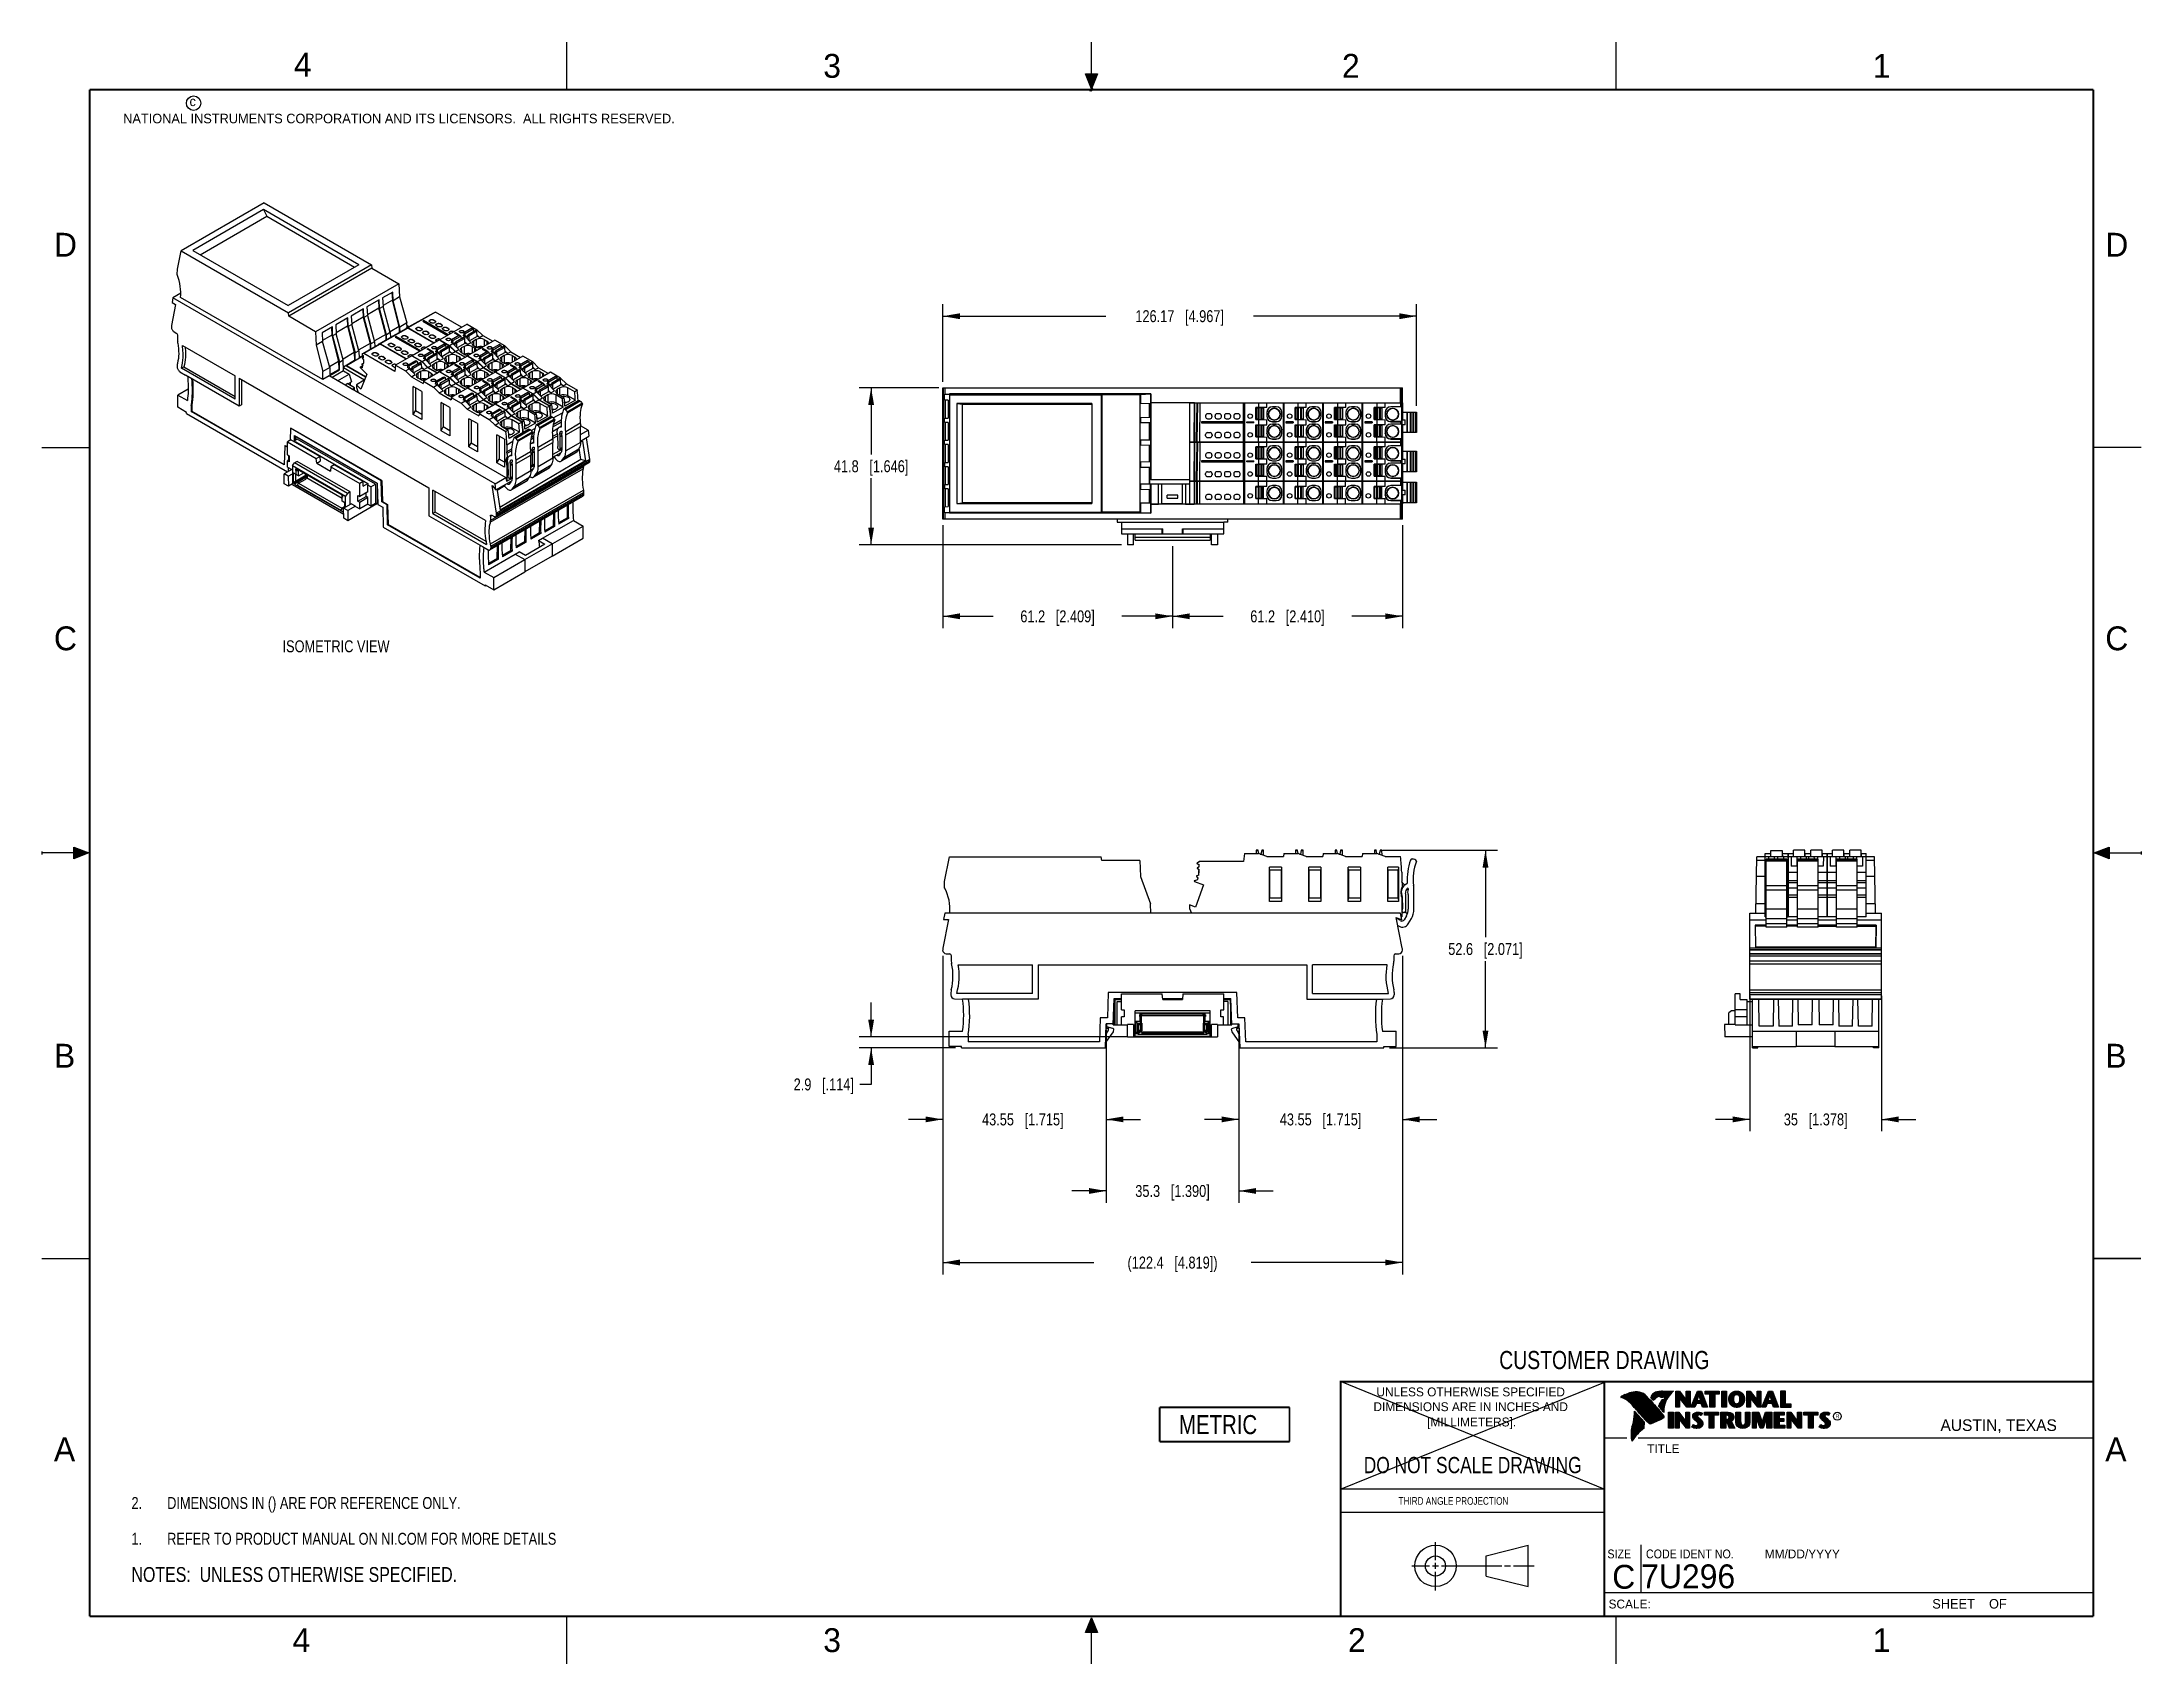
# Model space of a CAD drawing. Header units: inches. Extents: x 0 to 22, y 0 to 17.
import ezdxf

# ---------------------------------------------------------------- set-up
doc = ezdxf.new("R2010")
doc.units = ezdxf.units.IN
doc.header["$LTSCALE"] = 1.21
doc.header["$MEASUREMENT"] = 0
doc.layers.get('0').update_dxf_attribs({"linetype": 'CONTINUOUS'})
doc.layers.add('DETAIL', color=7, linetype='CONTINUOUS')
doc.layers.add('DIMENSIONS', color=7, linetype='CONTINUOUS')
doc.styles.get("Standard").update_dxf_attribs({"font": 'txt', "width": 0.8})
doc.styles.add('TEXTSTYLE_2', font='txt')
doc.styles.add('TEXTSTYLE_3', font='txt', dxfattribs={"width": 0.9})
doc.dimstyles.new('DIMSTYLE_1', dxfattribs={"dimtxt": 0.125, "dimasz": 0.18, "dimexe": 0.125, "dimexo": 0.0625, "dimgap": 0.0625, "dimtad": 0, "dimtih": 1, "dimtoh": 1, "dimdsep": 46, "dimtxsty": 'STANDARD', "dimblk": '_FILLED', "dimblk1": '_FILLED', "dimblk2": '_FILLED', "dimcen": 0.09, "dimadec": 0, "dimazin": 0, "dimtp": 0.01, "dimtm": 0.01, "dimtfac": 1, "dimtofl": 0, "dimtmove": 0, "dimatfit": 3, "dimldrblk": '_FILLED', "dimfxl": 1, "dimtolj": 1, "dimarcsym": 0})
doc.dimstyles.new('DIMSTYLE_2', dxfattribs={"dimtxt": 0.125, "dimasz": 0.18, "dimexe": 0.125, "dimexo": 0.0625, "dimgap": 0.0625, "dimtad": 0, "dimtih": 1, "dimtoh": 1, "dimdsep": 46, "dimtxsty": 'STANDARD', "dimblk": '_FILLED', "dimblk1": '_FILLED', "dimblk2": '_FILLED', "dimcen": 0.09, "dimadec": 0, "dimazin": 0, "dimtp": 0.02, "dimtm": 0.02, "dimtfac": 1, "dimtofl": 0, "dimtmove": 0, "dimatfit": 3, "dimldrblk": '_FILLED', "dimfxl": 1, "dimtolj": 1, "dimarcsym": 0})

msp = doc.modelspace()

# ---------------------------------------------------------------- texts
at = {"color": 2, "linetype": 'CONTINUOUS', "line_spacing_factor": 0.9}
for s, insert, char_height, width, attachment_point, style in [('4', (2.64, 16.887), 0.25, 0.25, 1, 'TEXTSTYLE_2'), ('3', (8.188, 16.875), 0.25, 0.25, 1, 'TEXTSTYLE_2'), ('2', (13.625, 16.875), 0.25, 0.25, 1, 'TEXTSTYLE_2'), ('1', (19.188, 16.875), 0.25, 0.25, 1, 'TEXTSTYLE_2'), ('c', (1.546, 16.428), 0.1, 0.1, 1, 'TEXTSTYLE_2'), ('NATIONAL INSTRUMENTS CORPORATION AND ITS LICENSORS.  ALL RIGHTS RESERVED.', (0.851, 16.248), 0.1, 7.3, 1, 'TEXTSTYLE_2'), ('D', (0.125, 15), 0.25, 0.25, 1, 'TEXTSTYLE_2'), ('D', (21.625, 15), 0.25, 0.25, 1, 'TEXTSTYLE_2'), ('C', (0.125, 10.875), 0.25, 0.25, 1, 'TEXTSTYLE_2'), ('C', (21.625, 10.875), 0.25, 0.25, 1, 'TEXTSTYLE_2'), ('B', (0.125, 6.5), 0.25, 0.25, 1, 'TEXTSTYLE_2'), ('B', (21.625, 6.5), 0.25, 0.25, 1, 'TEXTSTYLE_2'), ('UNLESS OTHERWISE SPECIFIED', (14.974, 2.898), 0.093, 2.418, 2, 'TEXTSTYLE_2'), ('DIMENSIONS ARE IN INCHES AND', (14.974, 2.743), 0.093, 2.604, 2, 'TEXTSTYLE_2'), ('[MILLIMETERS].', (14.984, 2.583), 0.093, 1.302, 2, 'TEXTSTYLE_2'), ('R', (18.797, 2.617), 0.0418, 0.04175, 1, 'TEXTSTYLE_2'), ('AUSTIN, TEXAS', (19.898, 2.564), 0.12158, 1.58049, 1, 'TEXTSTYLE_2'), ('A', (0.125, 2.375), 0.25, 0.25, 1, 'TEXTSTYLE_2'), ('TITLE', (16.824, 2.303), 0.093, 0.465, 1, 'TEXTSTYLE_2'), ('A', (21.625, 2.375), 0.25, 0.25, 1, 'TEXTSTYLE_2'), ('SIZE', (16.407, 1.2), 0.093, 0.3348, 1, 'TEXTSTYLE_3'), ('CODE IDENT NO.', (16.811, 1.2), 0.093, 1.1718, 1, 'TEXTSTYLE_3'), ('MM/DD/YYYY', (18.056, 1.2), 0.093, 0.93, 1, 'TEXTSTYLE_2'), ('SCALE:', (16.419, 0.675), 0.093, 0.558, 1, 'TEXTSTYLE_2'), ('SHEET    OF', (19.812, 0.681), 0.1, 1.1, 1, 'TEXTSTYLE_2'), ('4', (2.625, 0.375), 0.25, 0.25, 1, 'TEXTSTYLE_2'), ('3', (8.188, 0.375), 0.25, 0.25, 1, 'TEXTSTYLE_2'), ('2', (13.688, 0.375), 0.25, 0.25, 1, 'TEXTSTYLE_2'), ('1', (19.188, 0.375), 0.25, 0.25, 1, 'TEXTSTYLE_2')]:
    msp.add_mtext(s, dxfattribs=dict(at, insert=insert, char_height=char_height, width=width, attachment_point=attachment_point, style=style))
at = {"color": 7, "linetype": 'CONTINUOUS', "attachment_point": 2, "line_spacing_factor": 0.9}
for s, insert, char_height, width in [('CUSTOMER DRAWING', (16.374, 3.281), 0.19, 2.432), ('DO NOT SCALE DRAWING', (14.995, 2.17), 0.17, 2.72)]:
    msp.add_mtext(s, dxfattribs=dict(at, insert=insert, char_height=char_height, width=width))
at = {"color": 2, "linetype": 'CONTINUOUS', "insert": (14.218, 1.749), "char_height": 0.08, "width": 1.408, "attachment_point": 1, "line_spacing_factor": 0.9}
msp.add_mtext('THIRD ANGLE PROJECTION', dxfattribs=at)
at = {"color": 7, "linetype": 'CONTINUOUS', "char_height": 0.25, "line_spacing_factor": 0.9, "style": 'TEXTSTYLE_2'}
for s, insert, width, attachment_point in [('C', (16.578, 1.039), 0.25, 2), ('7U296', (16.761, 1.044), 1.25, 1)]:
    msp.add_mtext(s, dxfattribs=dict(at, insert=insert, width=width, attachment_point=attachment_point))
at = {"layer": 'DETAIL', "color": 2, "linetype": 'CONTINUOUS', "insert": (2.521, 10.729), "char_height": 0.125, "width": 1.4, "attachment_point": 1, "line_spacing_factor": 0.9}
msp.add_mtext('ISOMETRIC VIEW', dxfattribs=at)

# ---------------------------------------------------------------- blocks, each defined once
blk = doc.blocks.new('CUSTOM_NOTE_BL0', base_point=(3.625, 1.312))
at = {"color": 2, "linetype": 'CONTINUOUS', "width": 0.8}
for s, p in [('1.', (0.938, 1.25)), ('REFER TO PRODUCT MANUAL ON NI.COM FOR MORE DETAILS', (1.312, 1.25))]:
    blk.add_text(s, height=0.125, dxfattribs=at).set_placement(p)
blk = doc.blocks.new('_FILLED')
at = {"color": 0, "linetype": 'BYBLOCK'}
blk.add_solid([(0, 0), (-1, 0.17), (-1, -0.17)], dxfattribs=at)
blk = doc.blocks.new('*D0')
at = {"layer": 'DIMENSIONS', "color": 2, "linetype": 'CONTINUOUS'}
for p, q in [((9.399, 13.376), (8.565, 13.376)), ((8.69, 13.376), (8.69, 12.678)), ((8.69, 11.731), (8.69, 12.428)), ((11.315, 11.731), (8.565, 11.731))]:
    blk.add_line(p, q, dxfattribs=at)
at = {"layer": 'DIMENSIONS', "color": 2, "linetype": 'CONTINUOUS', "xscale": 0.18, "yscale": 0.18, "zscale": 0.18}
for p, rotation in [((8.69, 13.376), 90), ((8.69, 11.731), 269.9999999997)]:
    blk.add_blockref('_FILLED', p, dxfattribs=dict(at, rotation=rotation))
at = {"layer": 'DIMENSIONS', "color": 2, "linetype": 'CONTINUOUS', "insert": (8.69, 12.616), "char_height": 0.125, "width": 1.225, "attachment_point": 2, "line_spacing_factor": 0.9}
blk.add_mtext('41.8{\\Ftxt.shx;\\W1.000000;\\H0.125000; }[1.646]', dxfattribs=at)
blk = doc.blocks.new('*D1')
at = {"layer": 'DIMENSIONS', "color": 2, "linetype": 'CONTINUOUS'}
for p, q in [((9.44, 11.936), (9.44, 10.856)), ((11.849, 11.715), (11.849, 10.856)), ((9.44, 10.981), (9.969, 10.981)), ((11.849, 10.981), (11.319, 10.981))]:
    blk.add_line(p, q, dxfattribs=at)
at = {"layer": 'DIMENSIONS', "color": 2, "linetype": 'CONTINUOUS', "xscale": 0.18, "yscale": 0.18, "zscale": 0.18, "rotation": 180}
blk.add_blockref('_FILLED', (9.44, 10.981), dxfattribs=at)
at = {"layer": 'DIMENSIONS', "color": 2, "linetype": 'CONTINUOUS', "xscale": 0.18, "yscale": 0.18, "zscale": 0.18}
blk.add_blockref('_FILLED', (11.849, 10.981), dxfattribs=at)
at = {"layer": 'DIMENSIONS', "color": 2, "linetype": 'CONTINUOUS', "insert": (10.644, 11.043), "char_height": 0.125, "width": 1.225, "attachment_point": 2, "line_spacing_factor": 0.9}
blk.add_mtext('61.2{\\Ftxt.shx;\\W1.000000;\\H0.125000; }[2.409]', dxfattribs=at)
blk = doc.blocks.new('*D2')
at = {"layer": 'DIMENSIONS', "color": 2, "linetype": 'CONTINUOUS'}
for p, q in [((14.259, 11.936), (14.259, 10.856)), ((11.849, 11.715), (11.849, 10.856)), ((11.849, 10.981), (12.379, 10.981)), ((14.259, 10.981), (13.729, 10.981))]:
    blk.add_line(p, q, dxfattribs=at)
at = {"layer": 'DIMENSIONS', "color": 2, "linetype": 'CONTINUOUS', "xscale": 0.18, "yscale": 0.18, "zscale": 0.18, "rotation": 179.999999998}
blk.add_blockref('_FILLED', (11.849, 10.981), dxfattribs=at)
at = {"layer": 'DIMENSIONS', "color": 2, "linetype": 'CONTINUOUS', "xscale": 0.18, "yscale": 0.18, "zscale": 0.18}
blk.add_blockref('_FILLED', (14.259, 10.981), dxfattribs=at)
at = {"layer": 'DIMENSIONS', "color": 2, "linetype": 'CONTINUOUS', "insert": (13.054, 11.043), "char_height": 0.125, "width": 1.225, "attachment_point": 2, "line_spacing_factor": 0.9}
blk.add_mtext('61.2{\\Ftxt.shx;\\W1.000000;\\H0.125000; }[2.410]', dxfattribs=at)
blk = doc.blocks.new('*D3')
at = {"layer": 'DIMENSIONS', "color": 2, "linetype": 'CONTINUOUS'}
for p, q in [((9.44, 13.439), (9.44, 14.251)), ((9.44, 14.126), (11.149, 14.126)), ((14.407, 14.126), (12.699, 14.126)), ((14.407, 13.185), (14.407, 14.251))]:
    blk.add_line(p, q, dxfattribs=at)
at = {"layer": 'DIMENSIONS', "color": 2, "linetype": 'CONTINUOUS', "xscale": 0.18, "yscale": 0.18, "zscale": 0.18}
for p, rotation in [((9.44, 14.126), 180), ((14.407, 14.126), 359.999999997)]:
    blk.add_blockref('_FILLED', p, dxfattribs=dict(at, rotation=rotation))
at = {"layer": 'DIMENSIONS', "color": 2, "linetype": 'CONTINUOUS', "insert": (11.924, 14.189), "char_height": 0.125, "width": 1.425, "attachment_point": 2, "line_spacing_factor": 0.9}
blk.add_mtext('126.17{\\Ftxt.shx;\\W1.000000;\\H0.125000; }[4.967]', dxfattribs=at)
blk = doc.blocks.new('*D4')
at = {"layer": 'DIMENSIONS', "color": 2, "linetype": 'CONTINUOUS'}
for p, q in [((17.901, 7.003), (17.901, 5.583)), ((19.279, 7.003), (19.279, 5.583)), ((17.901, 5.708), (17.541, 5.708)), ((19.279, 5.708), (19.639, 5.708))]:
    blk.add_line(p, q, dxfattribs=at)
at = {"layer": 'DIMENSIONS', "color": 2, "linetype": 'CONTINUOUS', "xscale": 0.18, "yscale": 0.18, "zscale": 0.18}
for p, rotation in [((17.901, 5.708), 359.9999999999), ((19.279, 5.708), 179.9999999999)]:
    blk.add_blockref('_FILLED', p, dxfattribs=dict(at, rotation=rotation))
at = {"layer": 'DIMENSIONS', "color": 2, "linetype": 'CONTINUOUS', "insert": (18.59, 5.77), "char_height": 0.125, "width": 1.025, "attachment_point": 2, "line_spacing_factor": 0.9}
blk.add_mtext('35{\\Ftxt.shx;\\W1.000000;\\H0.125000; }[1.378]', dxfattribs=at)
blk = doc.blocks.new('*D5')
at = {"layer": 'DIMENSIONS', "color": 2, "linetype": 'CONTINUOUS'}
for p, q in [((8.69, 6.572), (8.69, 6.932)), ((11.376, 6.572), (8.565, 6.572)), ((9.574, 6.458), (8.565, 6.458)), ((8.69, 6.458), (8.69, 6.074)), ((8.69, 6.074), (8.572, 6.074))]:
    blk.add_line(p, q, dxfattribs=at)
at = {"layer": 'DIMENSIONS', "color": 2, "linetype": 'CONTINUOUS', "xscale": 0.18, "yscale": 0.18, "zscale": 0.18}
for p, rotation in [((8.69, 6.572), 270), ((8.69, 6.458), 90)]:
    blk.add_blockref('_FILLED', p, dxfattribs=dict(at, rotation=rotation))
at = {"layer": 'DIMENSIONS', "color": 2, "linetype": 'CONTINUOUS', "insert": (8.51, 6.137), "char_height": 0.125, "width": 1.025, "attachment_point": 3, "line_spacing_factor": 0.9}
blk.add_mtext('2.9{\\Ftxt.shx;\\W1.000000;\\H0.125000; }[.114]', dxfattribs=at)
blk = doc.blocks.new('*D6')
at = {"layer": 'DIMENSIONS', "color": 2, "linetype": 'CONTINUOUS'}
for p, q in [((14.048, 8.528), (15.254, 8.528)), ((15.129, 8.528), (15.129, 7.618)), ((15.129, 6.458), (15.129, 7.368)), ((14.124, 6.458), (15.254, 6.458))]:
    blk.add_line(p, q, dxfattribs=at)
at = {"layer": 'DIMENSIONS', "color": 2, "linetype": 'CONTINUOUS', "xscale": 0.18, "yscale": 0.18, "zscale": 0.18}
for p, rotation in [((15.129, 8.528), 90), ((15.129, 6.458), 270)]:
    blk.add_blockref('_FILLED', p, dxfattribs=dict(at, rotation=rotation))
at = {"layer": 'DIMENSIONS', "color": 2, "linetype": 'CONTINUOUS', "insert": (15.129, 7.556), "char_height": 0.125, "width": 1.225, "attachment_point": 2, "line_spacing_factor": 0.9}
blk.add_mtext('52.6{\\Ftxt.shx;\\W1.000000;\\H0.125000; }[2.071]', dxfattribs=at)
blk = doc.blocks.new('*D7')
at = {"layer": 'DIMENSIONS', "color": 2, "linetype": 'CONTINUOUS'}
for p, q in [((9.44, 7.421), (9.44, 5.583)), ((11.154, 6.647), (11.154, 5.583)), ((9.44, 5.708), (9.08, 5.708)), ((11.154, 5.708), (11.514, 5.708))]:
    blk.add_line(p, q, dxfattribs=at)
at = {"layer": 'DIMENSIONS', "color": 2, "linetype": 'CONTINUOUS', "xscale": 0.18, "yscale": 0.18, "zscale": 0.18}
for p, rotation in [((9.44, 5.708), 6e-10), ((11.154, 5.708), 180.0000000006)]:
    blk.add_blockref('_FILLED', p, dxfattribs=dict(at, rotation=rotation))
at = {"layer": 'DIMENSIONS', "color": 2, "linetype": 'CONTINUOUS', "insert": (10.28, 5.77), "char_height": 0.125, "width": 1.325, "attachment_point": 2, "line_spacing_factor": 0.9}
blk.add_mtext('43.55{\\Ftxt.shx;\\W1.000000;\\H0.125000; }[1.715]', dxfattribs=at)
blk = doc.blocks.new('*D8')
at = {"layer": 'DIMENSIONS', "color": 2, "linetype": 'CONTINUOUS'}
for p, q in [((11.154, 6.647), (11.154, 4.833)), ((12.544, 6.647), (12.544, 4.833)), ((11.154, 4.958), (10.794, 4.958)), ((12.544, 4.958), (12.904, 4.958))]:
    blk.add_line(p, q, dxfattribs=at)
at = {"layer": 'DIMENSIONS', "color": 2, "linetype": 'CONTINUOUS', "xscale": 0.18, "yscale": 0.18, "zscale": 0.18}
blk.add_blockref('_FILLED', (11.154, 4.958), dxfattribs=at)
at = {"layer": 'DIMENSIONS', "color": 2, "linetype": 'CONTINUOUS', "xscale": 0.18, "yscale": 0.18, "zscale": 0.18, "rotation": 180}
blk.add_blockref('_FILLED', (12.544, 4.958), dxfattribs=at)
at = {"layer": 'DIMENSIONS', "color": 2, "linetype": 'CONTINUOUS', "insert": (11.849, 5.02), "char_height": 0.125, "width": 1.225, "attachment_point": 2, "line_spacing_factor": 0.9}
blk.add_mtext('35.3{\\Ftxt.shx;\\W1.000000;\\H0.125000; }[1.390]', dxfattribs=at)
blk = doc.blocks.new('*D9')
at = {"layer": 'DIMENSIONS', "color": 2, "linetype": 'CONTINUOUS'}
for p, q in [((14.259, 7.421), (14.259, 5.583)), ((12.544, 6.647), (12.544, 5.583)), ((12.544, 5.708), (12.184, 5.708)), ((14.259, 5.708), (14.619, 5.708))]:
    blk.add_line(p, q, dxfattribs=at)
at = {"layer": 'DIMENSIONS', "color": 2, "linetype": 'CONTINUOUS', "xscale": 0.18, "yscale": 0.18, "zscale": 0.18}
for p, rotation in [((12.544, 5.708), 6e-10), ((14.259, 5.708), 180.0000000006)]:
    blk.add_blockref('_FILLED', p, dxfattribs=dict(at, rotation=rotation))
at = {"layer": 'DIMENSIONS', "color": 2, "linetype": 'CONTINUOUS', "insert": (13.401, 5.77), "char_height": 0.125, "width": 1.325, "attachment_point": 2, "line_spacing_factor": 0.9}
blk.add_mtext('43.55{\\Ftxt.shx;\\W1.000000;\\H0.125000; }[1.715]', dxfattribs=at)
blk = doc.blocks.new('*D10')
at = {"layer": 'DIMENSIONS', "color": 2, "linetype": 'CONTINUOUS'}
for p, q in [((9.44, 7.421), (9.44, 4.083)), ((14.259, 7.421), (14.259, 4.083)), ((9.44, 4.208), (11.024, 4.208)), ((14.259, 4.208), (12.674, 4.208))]:
    blk.add_line(p, q, dxfattribs=at)
at = {"layer": 'DIMENSIONS', "color": 2, "linetype": 'CONTINUOUS', "xscale": 0.18, "yscale": 0.18, "zscale": 0.18, "rotation": 180.0000000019}
blk.add_blockref('_FILLED', (9.44, 4.208), dxfattribs=at)
at = {"layer": 'DIMENSIONS', "color": 2, "linetype": 'CONTINUOUS', "xscale": 0.18, "yscale": 0.18, "zscale": 0.18}
blk.add_blockref('_FILLED', (14.259, 4.208), dxfattribs=at)
at = {"layer": 'DIMENSIONS', "color": 2, "linetype": 'CONTINUOUS', "insert": (11.849, 4.27), "char_height": 0.125, "width": 1.525, "attachment_point": 2, "line_spacing_factor": 0.9}
blk.add_mtext('(122.4{\\Ftxt.shx;\\W1.000000;\\H0.125000; }[4.819])', dxfattribs=at)
blk = doc.blocks.new('NOTES_HEADER_BL1', base_point=(3.1215, 0.9375))
at = {"layer": 'DETAIL', "color": 2, "linetype": 'CONTINUOUS', "width": 0.8}
blk.add_text('NOTES:  UNLESS OTHERWISE SPECIFIED.', height=0.156, dxfattribs=at).set_placement((0.9375, 0.8595))
blk = doc.blocks.new('METRIC_BL2', base_point=(12.395, 2.51))
at = {"layer": 'DETAIL', "color": 7, "linetype": 'CONTINUOUS', "const_width": 0.02}
for points in [[(11.715, 2.69), (13.075, 2.69)], [(11.715, 2.69), (11.715, 2.33)], [(13.075, 2.69), (13.075, 2.33)], [(11.715, 2.33), (13.075, 2.33)]]:
    blk.add_lwpolyline(points, dxfattribs=at)
at = {"layer": 'DETAIL', "color": 2, "linetype": 'CONTINUOUS', "width": 0.8}
blk.add_text('METRIC', height=0.2, dxfattribs=at).set_placement((11.916, 2.409))
blk = doc.blocks.new('DIMS_REF_BL3', base_point=(3.125, 1.687))
at = {"layer": 'DETAIL', "color": 2, "linetype": 'CONTINUOUS', "width": 0.8}
for s, p in [('2.', (0.938, 1.625)), ('DIMENSIONS IN () ARE FOR REFERENCE ONLY.', (1.312, 1.625))]:
    blk.add_text(s, height=0.125, dxfattribs=at).set_placement(p)

# ---------------------------------------------------------------- dimensions: what is measured, and where the dimension line sits
at = {"layer": 'DIMENSIONS', "color": 2, "linetype": 'CONTINUOUS'}
for base, p1, p2, dimstyle, picture, middle in [((14.407, 14.126), (9.44, 13.376), (14.407, 13.122), 'DIMSTYLE_1', '*D3', (11.924, 14.126)), ((11.849, 10.981), (9.44, 11.998), (11.849, 11.778), 'DIMSTYLE_1', '*D1', (10.644, 10.981)), ((11.154, 5.708), (9.44, 7.483), (11.154, 6.71), 'DIMSTYLE_2', '*D7', (10.28, 5.708)), ((19.279, 5.708), (17.901, 7.066), (19.279, 7.066), 'DIMSTYLE_2', '*D4', (18.59, 5.708)), ((12.544, 4.958), (11.154, 6.71), (12.544, 6.71), 'DIMSTYLE_2', '*D8', (11.849, 4.958))]:
    dim = msp.add_linear_dim(base=base, p1=p1, p2=p2, dimstyle=dimstyle, dxfattribs=at)
    dim.commit()
    dim.dimension.update_dxf_attribs({"geometry": picture, "text_midpoint": middle, "dimtype": 160})
for base, p1, p2, angle, dimstyle, picture, middle in [((8.6898, 11.7306), (9.4619, 13.3763), (11.3774, 11.7306), 270, 'DIMSTYLE_1', '*D0', (8.6898, 12.5534)), ((11.849, 10.981), (14.259, 11.998), (11.849, 11.778), 180, 'DIMSTYLE_1', '*D2', (13.054, 10.981)), ((15.129, 8.528), (14.062, 6.458), (13.985, 8.528), 90, 'DIMSTYLE_2', '*D6', (15.129, 7.493)), ((12.5442, 5.7076), (14.2587, 7.4831), (12.5442, 6.7096), 180, 'DIMSTYLE_2', '*D9', (13.4014, 5.7076)), ((8.69, 6.572), (9.637, 6.458), (11.439, 6.572), 90, 'DIMSTYLE_2', '*D5', (7.997, 6.074))]:
    dim = msp.add_linear_dim(base=base, p1=p1, p2=p2, angle=angle, dimstyle=dimstyle, dxfattribs=at)
    dim.commit()
    dim.dimension.update_dxf_attribs({"geometry": picture, "text_midpoint": middle, "dimtype": 160})
dim = msp.add_linear_dim(base=(9.44, 4.208), p1=(14.259, 7.483), p2=(9.44, 7.483), angle=180, text='(<>)', dimstyle='DIMSTYLE_2', dxfattribs=at)
dim.commit()
dim.dimension.update_dxf_attribs({"geometry": '*D10', "text_midpoint": (11.849, 4.208), "dimtype": 160})

# ---------------------------------------------------------------- hatches: boundary and pattern name
at = {"linetype": 'CONTINUOUS'}
for points in [[(11, 16.51), (10.938, 16.666), (11.062, 16.666)], [(0.334, 8.562), (0.49, 8.5), (0.334, 8.438)], [(21.666, 8.562), (21.666, 8.438), (21.51, 8.5)], [(10.938, 0.329), (11, 0.485), (11.062, 0.329)]]:
    msp.add_hatch(color=2, dxfattribs=at).paths.add_polyline_path(points)

# ---------------------------------------------------------------- linework, layer by layer
at = {"color": 2, "linetype": 'CONTINUOUS'}
for p, q in [((5.5, 16.5), (5.5, 17)), ((11, 16.485), (11, 17)), ((16.5, 16.5), (16.5, 17)), ((11, 16.51), (10.938, 16.666)), ((10.938, 16.666), (11.062, 16.666)), ((11.015, 16.515), (10.985, 16.485)), ((10.985, 16.485), (11, 16.515)), ((11.062, 16.666), (11, 16.51)), ((11, 16.485), (11.015, 16.515)), ((0, 12.75), (0.5, 12.75)), ((22, 12.75), (21.5, 12.75)), ((0, 8.515), (0, 8.485)), ((0.49, 8.5), (0, 8.5)), ((0.334, 8.438), (0.334, 8.562)), ((0.334, 8.562), (0.49, 8.5)), ((0.49, 8.5), (0.334, 8.438)), ((21.51, 8.5), (21.666, 8.562)), ((21.51, 8.5), (22, 8.5)), ((21.666, 8.438), (21.51, 8.5)), ((21.666, 8.562), (21.666, 8.438)), ((22, 8.515), (22, 8.485)), ((0, 4.25), (0.5, 4.25)), ((16.375, 2.96), (21.5, 2.96)), ((16.558, 2.796), (16.558, 2.799)), ((16.565, 2.794), (16.565, 2.803)), ((16.571, 2.791), (16.571, 2.808)), ((16.578, 2.788), (16.578, 2.812)), ((16.585, 2.785), (16.585, 2.815)), ((16.592, 2.781), (16.592, 2.819)), ((16.599, 2.778), (16.599, 2.822)), ((16.606, 2.774), (16.606, 2.825)), ((16.612, 2.77), (16.612, 2.828)), ((16.619, 2.765), (16.619, 2.83)), ((16.626, 2.76), (16.626, 2.832)), ((16.633, 2.755), (16.633, 2.835)), ((16.64, 2.749), (16.64, 2.837)), ((16.647, 2.743), (16.647, 2.839)), ((16.653, 2.737), (16.653, 2.84)), ((16.66, 2.729), (16.66, 2.842)), ((16.667, 2.722), (16.667, 2.844)), ((16.674, 2.715), (16.674, 2.845)), ((16.681, 2.707), (16.681, 2.846)), ((16.687, 2.699), (16.687, 2.847)), ((16.794, 2.533), (16.692, 2.649)), ((16.694, 2.692), (16.694, 2.847)), ((16.701, 2.684), (16.701, 2.847)), ((16.708, 2.676), (16.708, 2.847)), ((16.715, 2.669), (16.715, 2.847)), ((16.722, 2.661), (16.722, 2.846)), ((16.728, 2.653), (16.728, 2.846)), ((16.735, 2.645), (16.735, 2.844)), ((16.742, 2.637), (16.742, 2.843)), ((16.749, 2.629), (16.749, 2.842)), ((16.756, 2.62), (16.756, 2.84)), ((16.763, 2.612), (16.763, 2.838)), ((16.769, 2.605), (16.769, 2.835)), ((16.776, 2.597), (16.776, 2.832)), ((16.783, 2.589), (16.783, 2.828)), ((16.79, 2.581), (16.79, 2.824)), ((16.797, 2.574), (16.797, 2.819)), ((16.804, 2.567), (16.804, 2.814)), ((16.81, 2.559), (16.81, 2.807)), ((16.817, 2.552), (16.817, 2.8)), ((16.824, 2.545), (16.824, 2.792)), ((16.831, 2.538), (16.831, 2.785)), ((16.838, 2.531), (16.838, 2.778)), ((16.844, 2.526), (16.844, 2.771)), ((16.851, 2.523), (16.851, 2.764)), ((16.858, 2.522), (16.858, 2.757)), ((16.886, 2.766), (16.863, 2.794)), ((16.865, 2.524), (16.865, 2.749)), ((16.888, 2.772), (16.868, 2.795)), ((16.872, 2.791), (16.872, 2.809)), ((16.872, 2.527), (16.872, 2.742)), ((16.879, 2.783), (16.879, 2.821)), ((16.879, 2.53), (16.879, 2.735)), ((16.885, 2.775), (16.885, 2.828)), ((16.885, 2.533), (16.885, 2.727)), ((16.892, 2.775), (16.892, 2.833)), ((16.892, 2.536), (16.892, 2.719)), ((16.899, 2.779), (16.899, 2.837)), ((16.899, 2.539), (16.899, 2.71)), ((16.906, 2.784), (16.906, 2.841)), ((16.906, 2.542), (16.906, 2.702)), ((16.913, 2.79), (16.913, 2.844)), ((16.913, 2.545), (16.913, 2.694)), ((16.92, 2.797), (16.92, 2.846)), ((16.92, 2.548), (16.92, 2.686)), ((16.926, 2.802), (16.926, 2.848)), ((16.926, 2.551), (16.926, 2.677)), ((16.933, 2.805), (16.933, 2.849)), ((16.933, 2.554), (16.933, 2.669)), ((16.94, 2.808), (16.94, 2.85)), ((16.94, 2.557), (16.94, 2.661)), ((16.962, 2.68), (16.943, 2.701)), ((16.947, 2.808), (16.947, 2.851)), ((16.947, 2.561), (16.947, 2.653)), ((16.965, 2.683), (16.949, 2.701)), ((16.954, 2.807), (16.954, 2.852)), ((16.954, 2.696), (16.954, 2.711)), ((16.954, 2.564), (16.954, 2.644)), ((16.961, 2.805), (16.961, 2.852)), ((16.961, 2.688), (16.961, 2.727)), ((16.967, 2.803), (16.967, 2.853)), ((16.967, 2.68), (16.967, 2.744)), ((16.974, 2.803), (16.974, 2.854)), ((16.974, 2.672), (16.974, 2.757)), ((16.981, 2.802), (16.981, 2.854)), ((16.981, 2.664), (16.981, 2.763)), ((16.984, 2.859), (17.1, 2.861)), ((16.984, 2.854), (17.087, 2.856)), ((16.988, 2.802), (16.988, 2.854)), ((16.988, 2.656), (16.988, 2.767)), ((16.995, 2.802), (16.995, 2.854)), ((16.995, 2.675), (16.995, 2.768)), ((16.999, 2.637), (16.995, 2.642)), ((17.002, 2.801), (17.002, 2.854)), ((17.002, 2.719), (17.002, 2.769)), ((17.008, 2.796), (17.008, 2.855)), ((17.008, 2.739), (17.008, 2.77)), ((17.015, 2.755), (17.015, 2.855)), ((17.022, 2.769), (17.022, 2.855)), ((17.029, 2.782), (17.029, 2.855)), ((17.036, 2.793), (17.036, 2.855)), ((17.042, 2.804), (17.042, 2.855)), ((17.049, 2.813), (17.049, 2.855)), ((17.056, 2.822), (17.056, 2.855)), ((17.063, 2.83), (17.063, 2.855)), ((17.07, 2.838), (17.07, 2.855)), ((17.077, 2.845), (17.077, 2.856)), ((17.124, 2.859), (17.161, 2.859)), ((17.124, 2.691), (17.124, 2.859)), ((17.164, 2.691), (17.124, 2.691)), ((17.129, 2.854), (17.158, 2.854)), ((17.129, 2.696), (17.129, 2.854)), ((17.159, 2.696), (17.129, 2.696)), ((17.138, 2.696), (17.138, 2.854)), ((17.145, 2.696), (17.145, 2.854)), ((17.151, 2.696), (17.151, 2.854)), ((17.158, 2.854), (17.238, 2.749)), ((17.159, 2.804), (17.158, 2.854)), ((17.242, 2.696), (17.159, 2.804)), ((17.159, 2.804), (17.159, 2.696)), ((17.161, 2.859), (17.233, 2.764)), ((17.239, 2.691), (17.164, 2.79)), ((17.164, 2.79), (17.164, 2.691)), ((17.165, 2.797), (17.165, 2.846)), ((17.171, 2.788), (17.171, 2.837)), ((17.178, 2.779), (17.178, 2.828)), ((17.185, 2.77), (17.185, 2.82)), ((17.191, 2.762), (17.191, 2.811)), ((17.198, 2.753), (17.198, 2.802)), ((17.205, 2.744), (17.205, 2.793)), ((17.211, 2.736), (17.211, 2.784)), ((17.218, 2.727), (17.218, 2.776)), ((17.225, 2.718), (17.225, 2.767)), ((17.232, 2.71), (17.232, 2.758)), ((17.233, 2.859), (17.273, 2.859)), ((17.233, 2.764), (17.233, 2.859)), ((17.238, 2.854), (17.268, 2.854)), ((17.238, 2.749), (17.238, 2.854)), ((17.238, 2.701), (17.238, 2.749)), ((17.273, 2.691), (17.239, 2.691)), ((17.268, 2.696), (17.242, 2.696)), ((17.245, 2.696), (17.245, 2.854)), ((17.252, 2.696), (17.252, 2.854)), ((17.258, 2.696), (17.258, 2.854)), ((17.265, 2.696), (17.265, 2.854)), ((17.268, 2.854), (17.268, 2.696)), ((17.273, 2.859), (17.273, 2.691)), ((17.283, 2.692), (17.352, 2.859)), ((17.323, 2.692), (17.283, 2.692)), ((17.29, 2.696), (17.355, 2.854)), ((17.319, 2.696), (17.29, 2.696)), ((17.298, 2.696), (17.298, 2.716)), ((17.305, 2.696), (17.305, 2.732)), ((17.312, 2.696), (17.312, 2.749)), ((17.318, 2.696), (17.318, 2.765)), ((17.336, 2.736), (17.319, 2.696)), ((17.339, 2.732), (17.323, 2.692)), ((17.325, 2.71), (17.325, 2.781)), ((17.332, 2.727), (17.332, 2.798)), ((17.394, 2.736), (17.336, 2.736)), ((17.338, 2.736), (17.338, 2.814)), ((17.39, 2.732), (17.339, 2.732)), ((17.341, 2.753), (17.362, 2.823)), ((17.389, 2.753), (17.341, 2.753)), ((17.345, 2.767), (17.345, 2.83)), ((17.345, 2.736), (17.345, 2.753)), ((17.347, 2.758), (17.366, 2.818)), ((17.383, 2.758), (17.347, 2.758)), ((17.352, 2.859), (17.394, 2.859)), ((17.352, 2.788), (17.352, 2.847)), ((17.352, 2.736), (17.352, 2.753)), ((17.355, 2.854), (17.39, 2.854)), ((17.358, 2.81), (17.358, 2.854)), ((17.358, 2.736), (17.358, 2.753)), ((17.362, 2.823), (17.37, 2.823)), ((17.365, 2.823), (17.365, 2.854)), ((17.365, 2.736), (17.365, 2.753)), ((17.366, 2.818), (17.366, 2.818)), ((17.366, 2.818), (17.383, 2.758)), ((17.37, 2.823), (17.389, 2.753)), ((17.372, 2.817), (17.372, 2.854)), ((17.372, 2.736), (17.372, 2.753)), ((17.378, 2.792), (17.378, 2.854)), ((17.378, 2.736), (17.378, 2.753)), ((17.385, 2.768), (17.385, 2.854)), ((17.385, 2.736), (17.385, 2.753)), ((17.39, 2.854), (17.45, 2.696)), ((17.404, 2.692), (17.39, 2.732)), ((17.392, 2.736), (17.392, 2.851)), ((17.394, 2.859), (17.457, 2.692)), ((17.407, 2.696), (17.394, 2.736)), ((17.398, 2.723), (17.398, 2.833)), ((17.457, 2.692), (17.404, 2.692)), ((17.405, 2.703), (17.405, 2.816)), ((17.45, 2.696), (17.407, 2.696)), ((17.412, 2.696), (17.412, 2.798)), ((17.418, 2.696), (17.418, 2.781)), ((17.425, 2.696), (17.425, 2.763)), ((17.432, 2.696), (17.432, 2.745)), ((17.433, 2.859), (17.58, 2.859)), ((17.433, 2.828), (17.433, 2.859)), ((17.481, 2.828), (17.433, 2.828)), ((17.438, 2.854), (17.575, 2.854)), ((17.438, 2.833), (17.438, 2.854)), ((17.486, 2.833), (17.438, 2.833)), ((17.438, 2.696), (17.438, 2.728)), ((17.445, 2.833), (17.445, 2.854)), ((17.445, 2.696), (17.445, 2.71)), ((17.452, 2.833), (17.452, 2.854)), ((17.458, 2.833), (17.458, 2.854)), ((17.465, 2.833), (17.465, 2.854)), ((17.472, 2.833), (17.472, 2.854)), ((17.479, 2.833), (17.479, 2.854)), ((17.481, 2.692), (17.481, 2.828)), ((17.532, 2.692), (17.481, 2.692)), ((17.486, 2.833), (17.485, 2.854)), ((17.486, 2.696), (17.486, 2.833)), ((17.527, 2.696), (17.486, 2.696)), ((17.492, 2.696), (17.492, 2.854)), ((17.499, 2.696), (17.499, 2.854)), ((17.505, 2.696), (17.505, 2.854)), ((17.512, 2.696), (17.512, 2.854)), ((17.519, 2.696), (17.519, 2.854)), ((17.527, 2.833), (17.525, 2.854)), ((17.575, 2.833), (17.527, 2.833)), ((17.527, 2.833), (17.527, 2.696)), ((17.532, 2.833), (17.532, 2.854)), ((17.58, 2.828), (17.532, 2.828)), ((17.532, 2.828), (17.532, 2.692)), ((17.539, 2.833), (17.539, 2.854)), ((17.545, 2.833), (17.545, 2.854)), ((17.552, 2.833), (17.552, 2.854)), ((17.559, 2.833), (17.559, 2.854)), ((17.565, 2.833), (17.565, 2.854)), ((17.572, 2.833), (17.572, 2.854)), ((17.575, 2.854), (17.575, 2.833)), ((17.58, 2.859), (17.58, 2.828)), ((17.606, 2.859), (17.656, 2.859)), ((17.606, 2.692), (17.606, 2.859)), ((17.656, 2.692), (17.606, 2.692)), ((17.611, 2.854), (17.652, 2.854)), ((17.611, 2.696), (17.611, 2.854)), ((17.652, 2.696), (17.611, 2.696)), ((17.619, 2.696), (17.619, 2.854)), ((17.625, 2.696), (17.625, 2.854)), ((17.632, 2.696), (17.632, 2.854)), ((17.639, 2.696), (17.639, 2.854)), ((17.645, 2.696), (17.645, 2.854)), ((17.652, 2.854), (17.652, 2.696)), ((17.656, 2.859), (17.656, 2.692)), ((17.685, 2.787), (17.686, 2.79)), ((17.685, 2.784), (17.685, 2.787)), ((17.685, 2.78), (17.685, 2.784)), ((17.685, 2.777), (17.685, 2.78)), ((17.685, 2.774), (17.685, 2.777)), ((17.685, 2.77), (17.685, 2.774)), ((17.685, 2.767), (17.685, 2.77)), ((17.686, 2.763), (17.685, 2.767)), ((17.686, 2.793), (17.687, 2.796)), ((17.686, 2.79), (17.686, 2.793)), ((17.686, 2.76), (17.686, 2.763)), ((17.687, 2.757), (17.686, 2.76)), ((17.687, 2.796), (17.688, 2.799)), ((17.688, 2.753), (17.687, 2.757)), ((17.688, 2.802), (17.689, 2.805)), ((17.688, 2.799), (17.688, 2.802)), ((17.689, 2.75), (17.688, 2.753)), ((17.689, 2.805), (17.69, 2.808)), ((17.69, 2.747), (17.689, 2.75)), ((17.69, 2.808), (17.692, 2.811)), ((17.691, 2.744), (17.69, 2.808)), ((17.691, 2.744), (17.69, 2.747)), ((17.692, 2.741), (17.691, 2.744)), ((17.692, 2.811), (17.693, 2.813)), ((17.693, 2.738), (17.692, 2.741)), ((17.693, 2.813), (17.694, 2.816)), ((17.694, 2.735), (17.693, 2.738)), ((17.694, 2.816), (17.696, 2.819)), ((17.696, 2.733), (17.694, 2.735)), ((17.696, 2.819), (17.697, 2.821)), ((17.697, 2.73), (17.696, 2.733)), ((17.697, 2.821), (17.699, 2.824)), ((17.697, 2.73), (17.697, 2.821)), ((17.699, 2.728), (17.697, 2.73)), ((17.699, 2.824), (17.701, 2.826)), ((17.7, 2.725), (17.699, 2.728)), ((17.702, 2.723), (17.7, 2.725)), ((17.701, 2.826), (17.703, 2.828)), ((17.704, 2.72), (17.702, 2.723)), ((17.703, 2.828), (17.705, 2.831)), ((17.704, 2.72), (17.705, 2.831)), ((17.706, 2.718), (17.704, 2.72)), ((17.705, 2.831), (17.707, 2.833)), ((17.708, 2.716), (17.706, 2.718)), ((17.707, 2.833), (17.709, 2.835)), ((17.71, 2.714), (17.708, 2.716)), ((17.709, 2.835), (17.711, 2.837)), ((17.71, 2.714), (17.711, 2.837)), ((17.712, 2.712), (17.71, 2.714)), ((17.711, 2.837), (17.714, 2.839)), ((17.715, 2.71), (17.712, 2.712)), ((17.714, 2.839), (17.716, 2.841)), ((17.717, 2.708), (17.715, 2.71)), ((17.716, 2.841), (17.719, 2.843)), ((17.717, 2.708), (17.719, 2.843)), ((17.719, 2.707), (17.717, 2.708)), ((17.719, 2.843), (17.721, 2.844)), ((17.722, 2.705), (17.719, 2.707)), ((17.721, 2.844), (17.724, 2.846)), ((17.725, 2.704), (17.722, 2.705)), ((17.724, 2.846), (17.726, 2.847)), ((17.725, 2.704), (17.724, 2.846)), ((17.727, 2.702), (17.725, 2.704)), ((17.726, 2.847), (17.729, 2.849)), ((17.727, 2.79), (17.728, 2.792)), ((17.727, 2.788), (17.727, 2.79)), ((17.727, 2.786), (17.727, 2.788)), ((17.727, 2.783), (17.727, 2.786)), ((17.727, 2.781), (17.727, 2.783)), ((17.727, 2.779), (17.727, 2.781)), ((17.727, 2.777), (17.727, 2.779)), ((17.727, 2.774), (17.727, 2.777)), ((17.727, 2.772), (17.727, 2.774)), ((17.727, 2.77), (17.727, 2.772)), ((17.727, 2.767), (17.727, 2.77)), ((17.727, 2.765), (17.727, 2.767)), ((17.727, 2.763), (17.727, 2.765)), ((17.728, 2.761), (17.727, 2.763)), ((17.73, 2.701), (17.727, 2.702)), ((17.728, 2.796), (17.729, 2.798)), ((17.728, 2.794), (17.728, 2.796)), ((17.728, 2.792), (17.728, 2.794)), ((17.728, 2.758), (17.728, 2.761)), ((17.728, 2.756), (17.728, 2.758)), ((17.729, 2.754), (17.728, 2.756)), ((17.729, 2.849), (17.731, 2.85)), ((17.729, 2.802), (17.73, 2.803)), ((17.729, 2.8), (17.729, 2.802)), ((17.729, 2.798), (17.729, 2.8)), ((17.729, 2.752), (17.729, 2.754)), ((17.73, 2.75), (17.729, 2.752)), ((17.73, 2.805), (17.731, 2.807)), ((17.73, 2.803), (17.73, 2.805)), ((17.73, 2.748), (17.73, 2.75)), ((17.731, 2.747), (17.73, 2.748)), ((17.73, 2.701), (17.73, 2.747)), ((17.733, 2.7), (17.73, 2.701)), ((17.731, 2.85), (17.734, 2.851)), ((17.731, 2.807), (17.731, 2.85)), ((17.731, 2.807), (17.732, 2.808)), ((17.731, 2.745), (17.731, 2.747)), ((17.732, 2.743), (17.731, 2.745)), ((17.732, 2.81), (17.733, 2.812)), ((17.732, 2.808), (17.732, 2.81)), ((17.732, 2.741), (17.732, 2.743)), ((17.733, 2.74), (17.732, 2.741)), ((17.733, 2.812), (17.734, 2.813)), ((17.734, 2.738), (17.733, 2.74)), ((17.736, 2.699), (17.733, 2.7)), ((17.734, 2.851), (17.737, 2.852)), ((17.734, 2.813), (17.735, 2.815)), ((17.735, 2.737), (17.734, 2.738)), ((17.735, 2.816), (17.736, 2.818)), ((17.735, 2.815), (17.735, 2.816)), ((17.736, 2.735), (17.735, 2.737)), ((17.736, 2.818), (17.737, 2.819)), ((17.736, 2.734), (17.736, 2.735)), ((17.737, 2.732), (17.736, 2.734)), ((17.739, 2.698), (17.736, 2.699)), ((17.737, 2.852), (17.74, 2.853)), ((17.737, 2.819), (17.737, 2.852)), ((17.737, 2.819), (17.738, 2.821)), ((17.738, 2.731), (17.737, 2.732)), ((17.738, 2.821), (17.74, 2.822)), ((17.74, 2.73), (17.738, 2.731)), ((17.739, 2.698), (17.738, 2.731)), ((17.742, 2.697), (17.739, 2.698)), ((17.74, 2.853), (17.743, 2.853)), ((17.74, 2.822), (17.741, 2.823)), ((17.741, 2.728), (17.74, 2.73)), ((17.741, 2.823), (17.742, 2.824)), ((17.742, 2.727), (17.741, 2.728)), ((17.742, 2.824), (17.743, 2.825)), ((17.743, 2.726), (17.742, 2.727)), ((17.746, 2.697), (17.742, 2.697)), ((17.743, 2.853), (17.746, 2.854)), ((17.743, 2.825), (17.745, 2.826)), ((17.745, 2.725), (17.743, 2.726)), ((17.745, 2.826), (17.746, 2.827)), ((17.746, 2.724), (17.745, 2.725)), ((17.746, 2.854), (17.749, 2.855)), ((17.746, 2.827), (17.746, 2.854)), ((17.746, 2.827), (17.747, 2.828)), ((17.748, 2.723), (17.746, 2.724)), ((17.746, 2.697), (17.746, 2.724)), ((17.749, 2.696), (17.746, 2.697)), ((17.747, 2.828), (17.749, 2.828)), ((17.749, 2.722), (17.748, 2.723)), ((17.749, 2.855), (17.752, 2.855)), ((17.749, 2.828), (17.75, 2.829)), ((17.751, 2.722), (17.749, 2.722)), ((17.752, 2.696), (17.749, 2.696)), ((17.75, 2.829), (17.752, 2.83)), ((17.752, 2.721), (17.751, 2.722)), ((17.752, 2.855), (17.755, 2.855)), ((17.752, 2.83), (17.752, 2.855)), ((17.752, 2.83), (17.753, 2.83)), ((17.754, 2.721), (17.752, 2.721)), ((17.752, 2.696), (17.752, 2.721)), ((17.756, 2.695), (17.752, 2.696)), ((17.753, 2.83), (17.755, 2.831)), ((17.755, 2.72), (17.754, 2.721)), ((17.755, 2.855), (17.758, 2.856)), ((17.755, 2.831), (17.757, 2.831)), ((17.757, 2.72), (17.755, 2.72)), ((17.759, 2.695), (17.756, 2.695)), ((17.757, 2.831), (17.758, 2.831)), ((17.759, 2.72), (17.757, 2.72)), ((17.758, 2.856), (17.762, 2.856)), ((17.758, 2.831), (17.76, 2.831)), ((17.759, 2.831), (17.759, 2.856)), ((17.761, 2.72), (17.759, 2.72)), ((17.759, 2.695), (17.759, 2.72)), ((17.763, 2.695), (17.759, 2.695)), ((17.76, 2.831), (17.762, 2.831)), ((17.762, 2.72), (17.761, 2.72)), ((17.762, 2.856), (17.765, 2.856)), ((17.762, 2.831), (17.764, 2.831)), ((17.764, 2.72), (17.762, 2.72)), ((17.766, 2.695), (17.763, 2.695)), ((17.764, 2.831), (17.765, 2.831)), ((17.766, 2.72), (17.764, 2.72)), ((17.765, 2.856), (17.768, 2.855)), ((17.765, 2.831), (17.767, 2.831)), ((17.768, 2.72), (17.766, 2.72)), ((17.766, 2.695), (17.766, 2.72)), ((17.769, 2.695), (17.766, 2.695)), ((17.767, 2.831), (17.769, 2.83)), ((17.768, 2.855), (17.771, 2.855)), ((17.768, 2.831), (17.768, 2.855)), ((17.769, 2.721), (17.768, 2.72)), ((17.769, 2.83), (17.77, 2.83)), ((17.771, 2.721), (17.769, 2.721)), ((17.772, 2.696), (17.769, 2.695)), ((17.77, 2.83), (17.772, 2.829)), ((17.771, 2.855), (17.774, 2.855)), ((17.773, 2.722), (17.771, 2.721)), ((17.772, 2.829), (17.773, 2.829)), ((17.772, 2.696), (17.773, 2.722)), ((17.776, 2.696), (17.772, 2.696)), ((17.773, 2.829), (17.775, 2.828)), ((17.774, 2.722), (17.773, 2.722)), ((17.774, 2.855), (17.777, 2.854)), ((17.774, 2.829), (17.774, 2.855)), ((17.776, 2.723), (17.774, 2.722)), ((17.775, 2.828), (17.776, 2.828)), ((17.776, 2.828), (17.778, 2.827)), ((17.777, 2.724), (17.776, 2.723)), ((17.779, 2.697), (17.776, 2.696)), ((17.777, 2.854), (17.78, 2.854)), ((17.778, 2.725), (17.777, 2.724)), ((17.778, 2.827), (17.779, 2.826)), ((17.78, 2.726), (17.778, 2.725)), ((17.779, 2.826), (17.78, 2.825)), ((17.779, 2.697), (17.779, 2.725)), ((17.782, 2.697), (17.779, 2.697)), ((17.78, 2.854), (17.783, 2.853)), ((17.78, 2.825), (17.78, 2.854)), ((17.78, 2.825), (17.782, 2.824)), ((17.781, 2.727), (17.78, 2.726)), ((17.782, 2.728), (17.781, 2.727)), ((17.782, 2.824), (17.783, 2.823)), ((17.784, 2.729), (17.782, 2.728)), ((17.785, 2.698), (17.782, 2.697)), ((17.783, 2.853), (17.786, 2.852)), ((17.783, 2.823), (17.784, 2.822)), ((17.784, 2.822), (17.785, 2.821)), ((17.785, 2.73), (17.784, 2.729)), ((17.785, 2.821), (17.786, 2.82)), ((17.786, 2.731), (17.785, 2.73)), ((17.788, 2.699), (17.785, 2.698)), ((17.786, 2.852), (17.789, 2.851)), ((17.787, 2.819), (17.786, 2.852)), ((17.786, 2.82), (17.787, 2.819)), ((17.787, 2.733), (17.786, 2.731)), ((17.787, 2.819), (17.788, 2.817)), ((17.788, 2.734), (17.787, 2.733)), ((17.788, 2.817), (17.789, 2.816)), ((17.789, 2.737), (17.788, 2.735)), ((17.788, 2.735), (17.788, 2.734)), ((17.788, 2.699), (17.788, 2.734)), ((17.791, 2.7), (17.788, 2.699)), ((17.789, 2.851), (17.792, 2.85)), ((17.789, 2.816), (17.789, 2.815)), ((17.789, 2.815), (17.79, 2.813)), ((17.79, 2.739), (17.789, 2.737)), ((17.79, 2.813), (17.791, 2.812)), ((17.791, 2.74), (17.79, 2.739)), ((17.791, 2.812), (17.791, 2.81)), ((17.791, 2.81), (17.792, 2.808)), ((17.792, 2.743), (17.791, 2.742)), ((17.791, 2.742), (17.791, 2.74)), ((17.794, 2.701), (17.791, 2.7)), ((17.792, 2.85), (17.795, 2.849)), ((17.793, 2.806), (17.792, 2.85)), ((17.792, 2.808), (17.793, 2.807)), ((17.793, 2.745), (17.792, 2.743)), ((17.793, 2.807), (17.793, 2.805)), ((17.793, 2.805), (17.794, 2.803)), ((17.794, 2.749), (17.793, 2.747)), ((17.794, 2.701), (17.793, 2.747)), ((17.793, 2.747), (17.793, 2.745)), ((17.794, 2.803), (17.794, 2.801)), ((17.794, 2.801), (17.795, 2.799)), ((17.795, 2.753), (17.794, 2.751)), ((17.794, 2.751), (17.794, 2.749)), ((17.797, 2.702), (17.794, 2.701)), ((17.795, 2.849), (17.798, 2.847)), ((17.795, 2.799), (17.795, 2.797)), ((17.795, 2.797), (17.796, 2.795)), ((17.796, 2.757), (17.795, 2.755)), ((17.795, 2.755), (17.795, 2.753)), ((17.796, 2.795), (17.796, 2.793)), ((17.796, 2.793), (17.796, 2.79)), ((17.796, 2.79), (17.796, 2.788)), ((17.796, 2.788), (17.797, 2.786)), ((17.797, 2.765), (17.796, 2.763)), ((17.796, 2.763), (17.796, 2.761)), ((17.796, 2.761), (17.796, 2.759)), ((17.796, 2.759), (17.796, 2.757)), ((17.797, 2.786), (17.797, 2.783)), ((17.797, 2.783), (17.797, 2.781)), ((17.797, 2.781), (17.797, 2.779)), ((17.797, 2.779), (17.797, 2.777)), ((17.797, 2.777), (17.797, 2.774)), ((17.797, 2.774), (17.797, 2.772)), ((17.797, 2.772), (17.797, 2.77)), ((17.797, 2.77), (17.797, 2.767)), ((17.797, 2.767), (17.797, 2.765)), ((17.8, 2.704), (17.797, 2.702)), ((17.798, 2.847), (17.8, 2.846)), ((17.8, 2.846), (17.803, 2.844)), ((17.8, 2.704), (17.8, 2.846)), ((17.802, 2.705), (17.8, 2.704)), ((17.805, 2.707), (17.802, 2.705)), ((17.803, 2.844), (17.806, 2.843)), ((17.807, 2.709), (17.805, 2.707)), ((17.806, 2.843), (17.808, 2.841)), ((17.807, 2.709), (17.808, 2.841)), ((17.81, 2.711), (17.807, 2.709)), ((17.808, 2.841), (17.81, 2.839)), ((17.81, 2.839), (17.813, 2.837)), ((17.812, 2.712), (17.81, 2.711)), ((17.814, 2.714), (17.812, 2.712)), ((17.813, 2.837), (17.815, 2.835)), ((17.814, 2.714), (17.813, 2.837)), ((17.816, 2.717), (17.814, 2.714)), ((17.815, 2.835), (17.817, 2.833)), ((17.818, 2.719), (17.816, 2.717)), ((17.817, 2.833), (17.819, 2.831)), ((17.82, 2.721), (17.818, 2.719)), ((17.819, 2.831), (17.821, 2.829)), ((17.82, 2.721), (17.821, 2.829)), ((17.822, 2.723), (17.82, 2.721)), ((17.821, 2.829), (17.823, 2.826)), ((17.824, 2.726), (17.822, 2.723)), ((17.823, 2.826), (17.825, 2.824)), ((17.826, 2.728), (17.824, 2.726)), ((17.825, 2.824), (17.826, 2.821)), ((17.826, 2.821), (17.828, 2.819)), ((17.827, 2.731), (17.826, 2.728)), ((17.827, 2.731), (17.828, 2.819)), ((17.829, 2.733), (17.827, 2.731)), ((17.828, 2.819), (17.829, 2.816)), ((17.829, 2.816), (17.831, 2.814)), ((17.83, 2.736), (17.829, 2.733)), ((17.831, 2.739), (17.83, 2.736)), ((17.831, 2.814), (17.832, 2.811)), ((17.833, 2.742), (17.831, 2.739)), ((17.832, 2.811), (17.833, 2.808)), ((17.833, 2.808), (17.834, 2.805)), ((17.834, 2.745), (17.833, 2.742)), ((17.834, 2.805), (17.835, 2.802)), ((17.835, 2.748), (17.834, 2.805)), ((17.835, 2.748), (17.834, 2.745)), ((17.835, 2.802), (17.836, 2.799)), ((17.836, 2.75), (17.835, 2.748)), ((17.836, 2.799), (17.837, 2.796)), ((17.837, 2.757), (17.836, 2.754)), ((17.836, 2.754), (17.836, 2.75)), ((17.837, 2.796), (17.837, 2.793)), ((17.837, 2.793), (17.838, 2.79)), ((17.838, 2.76), (17.837, 2.757)), ((17.838, 2.79), (17.838, 2.786)), ((17.838, 2.786), (17.839, 2.783)), ((17.839, 2.77), (17.838, 2.766)), ((17.838, 2.766), (17.838, 2.763)), ((17.838, 2.763), (17.838, 2.76)), ((17.839, 2.783), (17.839, 2.78)), ((17.839, 2.78), (17.839, 2.776)), ((17.839, 2.776), (17.839, 2.773)), ((17.839, 2.773), (17.839, 2.77)), ((17.867, 2.859), (17.904, 2.859)), ((17.867, 2.691), (17.867, 2.859)), ((17.907, 2.691), (17.867, 2.691)), ((17.872, 2.854), (17.901, 2.854)), ((17.872, 2.696), (17.872, 2.854)), ((17.902, 2.696), (17.872, 2.696)), ((17.879, 2.696), (17.879, 2.854)), ((17.887, 2.696), (17.887, 2.854)), ((17.894, 2.696), (17.894, 2.854)), ((17.899, 2.854), (17.902, 2.804)), ((17.901, 2.854), (17.981, 2.749)), ((17.985, 2.696), (17.902, 2.804)), ((17.902, 2.804), (17.902, 2.696)), ((17.904, 2.859), (17.976, 2.764)), ((17.906, 2.799), (17.906, 2.849)), ((17.982, 2.691), (17.907, 2.79)), ((17.907, 2.79), (17.907, 2.691)), ((17.912, 2.79), (17.912, 2.84)), ((17.919, 2.782), (17.919, 2.831)), ((17.926, 2.773), (17.926, 2.822)), ((17.932, 2.764), (17.932, 2.814)), ((17.939, 2.756), (17.939, 2.805)), ((17.946, 2.747), (17.946, 2.796)), ((17.952, 2.738), (17.952, 2.787)), ((17.959, 2.73), (17.959, 2.778)), ((17.966, 2.721), (17.966, 2.77)), ((17.972, 2.712), (17.972, 2.761)), ((17.976, 2.859), (18.016, 2.859)), ((17.976, 2.764), (17.976, 2.859)), ((17.979, 2.704), (17.981, 2.749)), ((17.981, 2.854), (18.011, 2.854)), ((17.981, 2.749), (17.981, 2.854)), ((18.016, 2.691), (17.982, 2.691)), ((18.011, 2.696), (17.985, 2.696)), ((17.986, 2.695), (17.986, 2.854)), ((17.993, 2.696), (17.993, 2.854)), ((17.999, 2.696), (17.999, 2.854)), ((18.006, 2.696), (18.006, 2.854)), ((18.011, 2.854), (18.011, 2.696)), ((18.016, 2.859), (18.016, 2.691)), ((18.026, 2.692), (18.095, 2.859)), ((18.066, 2.692), (18.026, 2.692)), ((18.033, 2.696), (18.098, 2.854)), ((18.063, 2.696), (18.033, 2.696)), ((18.039, 2.696), (18.039, 2.711)), ((18.046, 2.696), (18.046, 2.727)), ((18.053, 2.696), (18.053, 2.743)), ((18.059, 2.696), (18.059, 2.76)), ((18.079, 2.736), (18.063, 2.696)), ((18.066, 2.705), (18.066, 2.776)), ((18.082, 2.732), (18.066, 2.692)), ((18.073, 2.721), (18.073, 2.792)), ((18.079, 2.736), (18.079, 2.809)), ((18.137, 2.736), (18.079, 2.736)), ((18.134, 2.732), (18.082, 2.732)), ((18.084, 2.753), (18.105, 2.823)), ((18.132, 2.753), (18.084, 2.753)), ((18.086, 2.736), (18.086, 2.825)), ((18.091, 2.758), (18.109, 2.818)), ((18.126, 2.758), (18.091, 2.758)), ((18.093, 2.781), (18.093, 2.841)), ((18.093, 2.736), (18.093, 2.753)), ((18.095, 2.859), (18.137, 2.859)), ((18.098, 2.854), (18.134, 2.854)), ((18.099, 2.803), (18.099, 2.854)), ((18.099, 2.736), (18.099, 2.753)), ((18.105, 2.823), (18.113, 2.823)), ((18.106, 2.823), (18.106, 2.854)), ((18.106, 2.736), (18.106, 2.753)), ((18.109, 2.818), (18.109, 2.818)), ((18.109, 2.818), (18.126, 2.758)), ((18.113, 2.823), (18.113, 2.854)), ((18.113, 2.823), (18.132, 2.753)), ((18.113, 2.736), (18.113, 2.753)), ((18.119, 2.8), (18.119, 2.854)), ((18.119, 2.736), (18.119, 2.753)), ((18.126, 2.776), (18.126, 2.854)), ((18.126, 2.736), (18.126, 2.753)), ((18.133, 2.736), (18.133, 2.854)), ((18.134, 2.854), (18.193, 2.696)), ((18.147, 2.692), (18.134, 2.732)), ((18.137, 2.859), (18.201, 2.692)), ((18.151, 2.696), (18.137, 2.736)), ((18.139, 2.729), (18.139, 2.839)), ((18.146, 2.71), (18.146, 2.821)), ((18.201, 2.692), (18.147, 2.692)), ((18.193, 2.696), (18.151, 2.696)), ((18.153, 2.696), (18.153, 2.804)), ((18.159, 2.696), (18.159, 2.786)), ((18.166, 2.696), (18.166, 2.769)), ((18.173, 2.696), (18.173, 2.751)), ((18.179, 2.696), (18.179, 2.733)), ((18.186, 2.696), (18.186, 2.716)), ((18.272, 2.859), (18.221, 2.859)), ((18.221, 2.859), (18.221, 2.692)), ((18.221, 2.692), (18.333, 2.692)), ((18.267, 2.854), (18.226, 2.854)), ((18.226, 2.854), (18.226, 2.696)), ((18.226, 2.696), (18.328, 2.696)), ((18.233, 2.696), (18.233, 2.854)), ((18.24, 2.696), (18.24, 2.854)), ((18.246, 2.696), (18.246, 2.854)), ((18.253, 2.696), (18.253, 2.854)), ((18.26, 2.696), (18.26, 2.854)), ((18.266, 2.696), (18.266, 2.718)), ((18.267, 2.718), (18.267, 2.854)), ((18.328, 2.718), (18.267, 2.718)), ((18.272, 2.723), (18.272, 2.859)), ((18.333, 2.723), (18.272, 2.723)), ((18.273, 2.696), (18.273, 2.718)), ((18.28, 2.696), (18.28, 2.718)), ((18.286, 2.696), (18.286, 2.718)), ((18.293, 2.696), (18.293, 2.718)), ((18.3, 2.696), (18.3, 2.718)), ((18.306, 2.696), (18.306, 2.718)), ((18.313, 2.696), (18.313, 2.718)), ((18.32, 2.696), (18.32, 2.718)), ((18.328, 2.696), (18.328, 2.718)), ((18.333, 2.692), (18.333, 2.723)), ((18.677, 2.639), (18.695, 2.641)), ((18.695, 2.641), (18.707, 2.64)), ((16.667, 2.348), (16.667, 2.477)), ((16.674, 2.358), (16.674, 2.498)), ((16.681, 2.368), (16.681, 2.52)), ((16.687, 2.377), (16.687, 2.55)), ((16.694, 2.386), (16.694, 2.603)), ((16.789, 2.531), (16.696, 2.637)), ((16.701, 2.394), (16.701, 2.631)), ((16.708, 2.402), (16.708, 2.623)), ((16.715, 2.409), (16.715, 2.616)), ((16.722, 2.416), (16.722, 2.608)), ((16.728, 2.423), (16.728, 2.6)), ((16.735, 2.43), (16.735, 2.592)), ((16.742, 2.436), (16.742, 2.585)), ((16.749, 2.442), (16.749, 2.577)), ((16.756, 2.448), (16.756, 2.569)), ((16.763, 2.454), (16.763, 2.561)), ((16.769, 2.459), (16.769, 2.554)), ((16.776, 2.464), (16.776, 2.546)), ((16.783, 2.469), (16.783, 2.538)), ((16.788, 2.473), (16.789, 2.531)), ((16.793, 2.47), (16.794, 2.533)), ((16.961, 2.567), (16.961, 2.636)), ((16.967, 2.571), (16.967, 2.628)), ((16.974, 2.574), (16.974, 2.62)), ((16.981, 2.578), (16.981, 2.611)), ((16.988, 2.581), (16.988, 2.603)), ((16.995, 2.585), (16.995, 2.595)), ((17.048, 2.638), (17.099, 2.638)), ((17.048, 2.471), (17.048, 2.638)), ((17.099, 2.471), (17.048, 2.471)), ((17.053, 2.633), (17.094, 2.633)), ((17.053, 2.476), (17.053, 2.633)), ((17.094, 2.476), (17.053, 2.476)), ((17.058, 2.476), (17.058, 2.633)), ((17.064, 2.476), (17.064, 2.633)), ((17.071, 2.476), (17.071, 2.633)), ((17.078, 2.476), (17.078, 2.633)), ((17.084, 2.476), (17.084, 2.633)), ((17.091, 2.476), (17.091, 2.633)), ((17.094, 2.633), (17.094, 2.476)), ((17.099, 2.638), (17.099, 2.471)), ((17.12, 2.638), (17.157, 2.638)), ((17.12, 2.471), (17.12, 2.638)), ((17.16, 2.471), (17.12, 2.471)), ((17.125, 2.634), (17.155, 2.634)), ((17.125, 2.476), (17.125, 2.634)), ((17.155, 2.476), (17.125, 2.476)), ((17.131, 2.476), (17.131, 2.634)), ((17.138, 2.476), (17.138, 2.634)), ((17.144, 2.476), (17.144, 2.634)), ((17.151, 2.476), (17.151, 2.634)), ((17.155, 2.634), (17.234, 2.528)), ((17.238, 2.476), (17.155, 2.583)), ((17.155, 2.583), (17.155, 2.476)), ((17.157, 2.638), (17.23, 2.543)), ((17.158, 2.58), (17.158, 2.629)), ((17.236, 2.471), (17.16, 2.569)), ((17.16, 2.569), (17.16, 2.471)), ((17.164, 2.571), (17.164, 2.621)), ((17.171, 2.563), (17.171, 2.612)), ((17.178, 2.554), (17.178, 2.603)), ((17.185, 2.545), (17.185, 2.594)), ((17.191, 2.537), (17.191, 2.585)), ((17.198, 2.528), (17.198, 2.577)), ((17.205, 2.519), (17.205, 2.568)), ((17.211, 2.51), (17.211, 2.559)), ((17.218, 2.502), (17.218, 2.55)), ((17.225, 2.493), (17.225, 2.541)), ((17.23, 2.638), (17.269, 2.638)), ((17.23, 2.543), (17.23, 2.638)), ((17.231, 2.484), (17.231, 2.533)), ((17.234, 2.634), (17.265, 2.634)), ((17.234, 2.528), (17.234, 2.634)), ((17.269, 2.471), (17.236, 2.471)), ((17.238, 2.476), (17.238, 2.634)), ((17.265, 2.476), (17.238, 2.476)), ((17.245, 2.476), (17.245, 2.634)), ((17.251, 2.476), (17.251, 2.634)), ((17.258, 2.476), (17.258, 2.634)), ((17.265, 2.634), (17.265, 2.476)), ((17.269, 2.638), (17.269, 2.471)), ((17.293, 2.483), (17.308, 2.511)), ((17.303, 2.477), (17.293, 2.483)), ((17.299, 2.485), (17.31, 2.503)), ((17.305, 2.481), (17.299, 2.485)), ((17.301, 2.596), (17.304, 2.611)), ((17.302, 2.585), (17.301, 2.596)), ((17.306, 2.575), (17.302, 2.585)), ((17.312, 2.473), (17.303, 2.477)), ((17.304, 2.611), (17.313, 2.624)), ((17.305, 2.481), (17.305, 2.494)), ((17.313, 2.478), (17.305, 2.481)), ((17.306, 2.596), (17.308, 2.609)), ((17.307, 2.586), (17.306, 2.596)), ((17.311, 2.568), (17.306, 2.575)), ((17.31, 2.578), (17.307, 2.586)), ((17.308, 2.609), (17.316, 2.62)), ((17.308, 2.511), (17.314, 2.506)), ((17.315, 2.571), (17.31, 2.578)), ((17.31, 2.503), (17.312, 2.502)), ((17.311, 2.574), (17.311, 2.613)), ((17.315, 2.564), (17.311, 2.568)), ((17.311, 2.478), (17.312, 2.502)), ((17.312, 2.502), (17.319, 2.498)), ((17.325, 2.47), (17.312, 2.473)), ((17.313, 2.624), (17.324, 2.632)), ((17.326, 2.475), (17.313, 2.478)), ((17.314, 2.506), (17.321, 2.503)), ((17.324, 2.561), (17.315, 2.571)), ((17.321, 2.558), (17.315, 2.564)), ((17.316, 2.62), (17.327, 2.628)), ((17.318, 2.568), (17.318, 2.622)), ((17.318, 2.477), (17.318, 2.499)), ((17.319, 2.498), (17.328, 2.495)), ((17.344, 2.539), (17.321, 2.558)), ((17.321, 2.503), (17.329, 2.5)), ((17.324, 2.632), (17.341, 2.639)), ((17.347, 2.542), (17.324, 2.561)), ((17.325, 2.561), (17.325, 2.627)), ((17.325, 2.475), (17.325, 2.496)), ((17.337, 2.468), (17.325, 2.47)), ((17.337, 2.473), (17.326, 2.475)), ((17.327, 2.628), (17.342, 2.634)), ((17.328, 2.495), (17.337, 2.494)), ((17.329, 2.5), (17.337, 2.499)), ((17.331, 2.556), (17.331, 2.63)), ((17.331, 2.474), (17.331, 2.495)), ((17.337, 2.499), (17.344, 2.5)), ((17.337, 2.494), (17.345, 2.495)), ((17.345, 2.473), (17.337, 2.473)), ((17.345, 2.468), (17.337, 2.468)), ((17.338, 2.55), (17.338, 2.633)), ((17.338, 2.473), (17.338, 2.494)), ((17.341, 2.639), (17.36, 2.641)), ((17.342, 2.634), (17.36, 2.636)), ((17.352, 2.531), (17.344, 2.539)), ((17.344, 2.5), (17.349, 2.502)), ((17.347, 2.604), (17.345, 2.635)), ((17.345, 2.544), (17.346, 2.599)), ((17.345, 2.495), (17.351, 2.497)), ((17.345, 2.473), (17.345, 2.495)), ((17.37, 2.476), (17.345, 2.473)), ((17.371, 2.471), (17.345, 2.468)), ((17.347, 2.604), (17.346, 2.599)), ((17.346, 2.599), (17.348, 2.592)), ((17.35, 2.609), (17.347, 2.604)), ((17.355, 2.534), (17.347, 2.542)), ((17.348, 2.592), (17.355, 2.583)), ((17.349, 2.502), (17.354, 2.505)), ((17.354, 2.612), (17.35, 2.609)), ((17.351, 2.61), (17.351, 2.635)), ((17.353, 2.606), (17.351, 2.602)), ((17.351, 2.602), (17.351, 2.6)), ((17.351, 2.6), (17.352, 2.594)), ((17.351, 2.538), (17.351, 2.588)), ((17.351, 2.497), (17.357, 2.502)), ((17.351, 2.474), (17.351, 2.498)), ((17.352, 2.594), (17.358, 2.587)), ((17.356, 2.524), (17.352, 2.531)), ((17.356, 2.608), (17.353, 2.606)), ((17.36, 2.614), (17.354, 2.612)), ((17.354, 2.505), (17.356, 2.51)), ((17.355, 2.583), (17.377, 2.565)), ((17.36, 2.526), (17.355, 2.534)), ((17.361, 2.609), (17.356, 2.608)), ((17.358, 2.517), (17.356, 2.524)), ((17.356, 2.51), (17.358, 2.517)), ((17.357, 2.502), (17.361, 2.508)), ((17.358, 2.613), (17.358, 2.636)), ((17.358, 2.587), (17.38, 2.568)), ((17.358, 2.53), (17.358, 2.581)), ((17.358, 2.475), (17.358, 2.502)), ((17.36, 2.641), (17.372, 2.64)), ((17.36, 2.636), (17.371, 2.635)), ((17.366, 2.615), (17.36, 2.614)), ((17.363, 2.517), (17.36, 2.526)), ((17.367, 2.61), (17.361, 2.609)), ((17.361, 2.508), (17.363, 2.517)), ((17.365, 2.615), (17.365, 2.636)), ((17.365, 2.475), (17.365, 2.575)), ((17.373, 2.614), (17.366, 2.615)), ((17.372, 2.61), (17.367, 2.61)), ((17.387, 2.486), (17.37, 2.476)), ((17.371, 2.635), (17.384, 2.633)), ((17.371, 2.615), (17.371, 2.635)), ((17.371, 2.476), (17.371, 2.57)), ((17.39, 2.482), (17.371, 2.471)), ((17.372, 2.64), (17.386, 2.637)), ((17.381, 2.608), (17.372, 2.61)), ((17.382, 2.613), (17.373, 2.614)), ((17.377, 2.565), (17.383, 2.559)), ((17.378, 2.613), (17.378, 2.634)), ((17.378, 2.481), (17.378, 2.564)), ((17.38, 2.568), (17.386, 2.562)), ((17.385, 2.606), (17.381, 2.608)), ((17.387, 2.611), (17.382, 2.613)), ((17.383, 2.559), (17.389, 2.553)), ((17.384, 2.633), (17.392, 2.63)), ((17.385, 2.612), (17.385, 2.632)), ((17.39, 2.604), (17.385, 2.606)), ((17.385, 2.483), (17.385, 2.557)), ((17.386, 2.637), (17.394, 2.634)), ((17.386, 2.562), (17.392, 2.556)), ((17.388, 2.611), (17.387, 2.611)), ((17.397, 2.497), (17.387, 2.486)), ((17.397, 2.628), (17.388, 2.611)), ((17.389, 2.553), (17.395, 2.545)), ((17.403, 2.63), (17.39, 2.604)), ((17.401, 2.494), (17.39, 2.482)), ((17.391, 2.618), (17.391, 2.63)), ((17.391, 2.491), (17.391, 2.55)), ((17.392, 2.63), (17.397, 2.628)), ((17.392, 2.556), (17.399, 2.547)), ((17.394, 2.634), (17.403, 2.63)), ((17.395, 2.545), (17.4, 2.535)), ((17.402, 2.508), (17.397, 2.497)), ((17.398, 2.498), (17.398, 2.539)), ((17.399, 2.547), (17.405, 2.537)), ((17.4, 2.535), (17.402, 2.528)), ((17.406, 2.506), (17.401, 2.494)), ((17.402, 2.528), (17.403, 2.517)), ((17.403, 2.517), (17.402, 2.508)), ((17.405, 2.537), (17.407, 2.528)), ((17.408, 2.517), (17.406, 2.506)), ((17.407, 2.528), (17.408, 2.517)), ((17.424, 2.638), (17.572, 2.638)), ((17.424, 2.607), (17.424, 2.638)), ((17.473, 2.607), (17.424, 2.607)), ((17.429, 2.633), (17.567, 2.633)), ((17.429, 2.612), (17.429, 2.633)), ((17.477, 2.612), (17.429, 2.612)), ((17.438, 2.612), (17.438, 2.633)), ((17.445, 2.612), (17.445, 2.633)), ((17.452, 2.612), (17.452, 2.633)), ((17.458, 2.612), (17.458, 2.633)), ((17.465, 2.612), (17.465, 2.633)), ((17.472, 2.612), (17.472, 2.633)), ((17.473, 2.471), (17.473, 2.607)), ((17.523, 2.471), (17.473, 2.471)), ((17.477, 2.612), (17.478, 2.633)), ((17.477, 2.476), (17.477, 2.612)), ((17.518, 2.476), (17.477, 2.476)), ((17.485, 2.476), (17.485, 2.633)), ((17.492, 2.476), (17.492, 2.633)), ((17.498, 2.476), (17.498, 2.633)), ((17.505, 2.476), (17.505, 2.633)), ((17.512, 2.476), (17.512, 2.633)), ((17.518, 2.612), (17.518, 2.633)), ((17.567, 2.612), (17.518, 2.612)), ((17.518, 2.612), (17.518, 2.476)), ((17.572, 2.607), (17.523, 2.607)), ((17.523, 2.607), (17.523, 2.471)), ((17.525, 2.612), (17.525, 2.633)), ((17.532, 2.612), (17.532, 2.633)), ((17.538, 2.612), (17.538, 2.633)), ((17.545, 2.612), (17.545, 2.633)), ((17.552, 2.612), (17.552, 2.633)), ((17.558, 2.612), (17.558, 2.633)), ((17.567, 2.633), (17.567, 2.612)), ((17.572, 2.638), (17.572, 2.607)), ((17.597, 2.638), (17.674, 2.638)), ((17.597, 2.471), (17.597, 2.638)), ((17.648, 2.471), (17.597, 2.471)), ((17.602, 2.634), (17.674, 2.634)), ((17.602, 2.476), (17.602, 2.634)), ((17.643, 2.476), (17.602, 2.476)), ((17.605, 2.476), (17.605, 2.634)), ((17.612, 2.476), (17.612, 2.634)), ((17.618, 2.476), (17.618, 2.634)), ((17.625, 2.476), (17.625, 2.634)), ((17.632, 2.476), (17.632, 2.634)), ((17.638, 2.476), (17.638, 2.634)), ((17.643, 2.612), (17.645, 2.634)), ((17.663, 2.612), (17.643, 2.612)), ((17.643, 2.476), (17.643, 2.612)), ((17.643, 2.561), (17.664, 2.561)), ((17.664, 2.539), (17.643, 2.539)), ((17.663, 2.607), (17.648, 2.607)), ((17.648, 2.607), (17.648, 2.566)), ((17.648, 2.566), (17.663, 2.566)), ((17.661, 2.534), (17.648, 2.534)), ((17.648, 2.534), (17.648, 2.471)), ((17.652, 2.612), (17.652, 2.634)), ((17.652, 2.539), (17.652, 2.561)), ((17.658, 2.612), (17.658, 2.634)), ((17.658, 2.539), (17.658, 2.561)), ((17.688, 2.468), (17.661, 2.534)), ((17.668, 2.611), (17.663, 2.612)), ((17.668, 2.606), (17.663, 2.607)), ((17.663, 2.566), (17.669, 2.567)), ((17.664, 2.561), (17.671, 2.562)), ((17.691, 2.473), (17.664, 2.539)), ((17.665, 2.611), (17.665, 2.634)), ((17.665, 2.537), (17.665, 2.561)), ((17.675, 2.609), (17.668, 2.611)), ((17.673, 2.604), (17.668, 2.606)), ((17.669, 2.567), (17.675, 2.57)), ((17.671, 2.562), (17.679, 2.567)), ((17.672, 2.61), (17.672, 2.634)), ((17.672, 2.52), (17.672, 2.562)), ((17.678, 2.601), (17.673, 2.604)), ((17.674, 2.638), (17.694, 2.636)), ((17.674, 2.634), (17.693, 2.632)), ((17.682, 2.604), (17.675, 2.609)), ((17.675, 2.57), (17.679, 2.574)), ((17.678, 2.606), (17.678, 2.633)), ((17.681, 2.594), (17.678, 2.601)), ((17.678, 2.504), (17.678, 2.567)), ((17.679, 2.574), (17.681, 2.58)), ((17.679, 2.567), (17.683, 2.572)), ((17.682, 2.586), (17.681, 2.594)), ((17.681, 2.58), (17.682, 2.586)), ((17.686, 2.596), (17.682, 2.604)), ((17.683, 2.572), (17.686, 2.579)), ((17.685, 2.487), (17.683, 2.572)), ((17.686, 2.596), (17.685, 2.632)), ((17.687, 2.587), (17.686, 2.596)), ((17.686, 2.579), (17.687, 2.587)), ((17.742, 2.473), (17.688, 2.468)), ((17.734, 2.477), (17.691, 2.473)), ((17.692, 2.473), (17.692, 2.632)), ((17.693, 2.632), (17.708, 2.626)), ((17.694, 2.636), (17.711, 2.63)), ((17.71, 2.554), (17.698, 2.547)), ((17.698, 2.547), (17.734, 2.477)), ((17.699, 2.474), (17.699, 2.63)), ((17.705, 2.551), (17.705, 2.627)), ((17.713, 2.55), (17.705, 2.545)), ((17.705, 2.545), (17.742, 2.473)), ((17.705, 2.474), (17.705, 2.534)), ((17.708, 2.626), (17.719, 2.618)), ((17.716, 2.56), (17.71, 2.554)), ((17.711, 2.63), (17.722, 2.621)), ((17.712, 2.555), (17.712, 2.623)), ((17.712, 2.475), (17.712, 2.521)), ((17.72, 2.556), (17.713, 2.55)), ((17.722, 2.569), (17.716, 2.56)), ((17.719, 2.618), (17.726, 2.607)), ((17.719, 2.562), (17.719, 2.618)), ((17.719, 2.476), (17.719, 2.508)), ((17.722, 2.559), (17.72, 2.556)), ((17.722, 2.621), (17.73, 2.609)), ((17.727, 2.58), (17.722, 2.569)), ((17.727, 2.567), (17.722, 2.559)), ((17.725, 2.577), (17.725, 2.608)), ((17.725, 2.477), (17.725, 2.495)), ((17.726, 2.607), (17.728, 2.593)), ((17.728, 2.593), (17.727, 2.58)), ((17.731, 2.579), (17.727, 2.567)), ((17.73, 2.609), (17.733, 2.594)), ((17.733, 2.594), (17.731, 2.579)), ((17.753, 2.638), (17.803, 2.638)), ((17.753, 2.535), (17.753, 2.638)), ((17.756, 2.51), (17.753, 2.535)), ((17.767, 2.491), (17.756, 2.51)), ((17.758, 2.634), (17.798, 2.634)), ((17.758, 2.535), (17.758, 2.634)), ((17.761, 2.511), (17.758, 2.535)), ((17.77, 2.494), (17.761, 2.511)), ((17.765, 2.503), (17.765, 2.634)), ((17.783, 2.477), (17.767, 2.491)), ((17.785, 2.481), (17.77, 2.494)), ((17.772, 2.492), (17.772, 2.634)), ((17.779, 2.487), (17.779, 2.634)), ((17.803, 2.47), (17.783, 2.477)), ((17.785, 2.481), (17.785, 2.634)), ((17.804, 2.475), (17.785, 2.481)), ((17.792, 2.479), (17.792, 2.634)), ((17.798, 2.634), (17.798, 2.55)), ((17.798, 2.55), (17.799, 2.532)), ((17.799, 2.532), (17.802, 2.518)), ((17.799, 2.476), (17.799, 2.532)), ((17.802, 2.518), (17.809, 2.507)), ((17.803, 2.638), (17.803, 2.55)), ((17.803, 2.55), (17.804, 2.533)), ((17.826, 2.468), (17.803, 2.47)), ((17.804, 2.533), (17.806, 2.521)), ((17.826, 2.473), (17.804, 2.475)), ((17.805, 2.474), (17.805, 2.512)), ((17.806, 2.521), (17.812, 2.51)), ((17.809, 2.507), (17.818, 2.5)), ((17.812, 2.51), (17.819, 2.504)), ((17.812, 2.474), (17.812, 2.504)), ((17.818, 2.5), (17.83, 2.498)), ((17.819, 2.504), (17.829, 2.503)), ((17.819, 2.473), (17.819, 2.499)), ((17.825, 2.473), (17.825, 2.499)), ((17.849, 2.476), (17.826, 2.473)), ((17.85, 2.471), (17.826, 2.468)), ((17.829, 2.503), (17.838, 2.505)), ((17.83, 2.498), (17.841, 2.501)), ((17.832, 2.473), (17.832, 2.498)), ((17.838, 2.505), (17.846, 2.511)), ((17.839, 2.474), (17.839, 2.499)), ((17.841, 2.501), (17.85, 2.509)), ((17.845, 2.475), (17.845, 2.505)), ((17.846, 2.511), (17.851, 2.521)), ((17.867, 2.482), (17.849, 2.476)), ((17.85, 2.509), (17.856, 2.52)), ((17.869, 2.478), (17.85, 2.471)), ((17.851, 2.521), (17.854, 2.534)), ((17.852, 2.477), (17.852, 2.51)), ((17.854, 2.534), (17.856, 2.55)), ((17.856, 2.638), (17.899, 2.638)), ((17.856, 2.55), (17.856, 2.638)), ((17.856, 2.52), (17.859, 2.534)), ((17.859, 2.534), (17.861, 2.55)), ((17.859, 2.479), (17.859, 2.532)), ((17.861, 2.634), (17.894, 2.634)), ((17.861, 2.55), (17.861, 2.634)), ((17.865, 2.481), (17.865, 2.634)), ((17.881, 2.494), (17.867, 2.482)), ((17.885, 2.491), (17.869, 2.478)), ((17.872, 2.487), (17.872, 2.634)), ((17.879, 2.492), (17.879, 2.634)), ((17.891, 2.512), (17.881, 2.494)), ((17.885, 2.502), (17.885, 2.634)), ((17.895, 2.511), (17.885, 2.491)), ((17.894, 2.535), (17.891, 2.512)), ((17.894, 2.634), (17.894, 2.535)), ((17.899, 2.535), (17.895, 2.511)), ((17.899, 2.638), (17.899, 2.535)), ((17.926, 2.638), (17.995, 2.638)), ((17.926, 2.471), (17.926, 2.638)), ((17.966, 2.471), (17.926, 2.471)), ((17.931, 2.634), (17.991, 2.634)), ((17.931, 2.476), (17.931, 2.634)), ((17.961, 2.476), (17.931, 2.476)), ((17.939, 2.476), (17.939, 2.634)), ((17.946, 2.476), (17.946, 2.634)), ((17.952, 2.476), (17.952, 2.634)), ((17.961, 2.617), (17.959, 2.634)), ((18.011, 2.476), (17.961, 2.617)), ((17.961, 2.617), (17.961, 2.476)), ((17.966, 2.605), (17.966, 2.634)), ((18.007, 2.471), (17.966, 2.588)), ((17.966, 2.588), (17.966, 2.471)), ((17.972, 2.586), (17.972, 2.634)), ((17.979, 2.567), (17.979, 2.634)), ((17.986, 2.548), (17.986, 2.634)), ((17.991, 2.634), (18.03, 2.52)), ((17.992, 2.528), (17.992, 2.631)), ((17.995, 2.638), (18.03, 2.536)), ((17.999, 2.509), (17.999, 2.611)), ((18.006, 2.49), (18.006, 2.592)), ((18.039, 2.471), (18.007, 2.471)), ((18.036, 2.476), (18.011, 2.476)), ((18.012, 2.476), (18.012, 2.572)), ((18.019, 2.476), (18.019, 2.553)), ((18.026, 2.476), (18.026, 2.533)), ((18.03, 2.536), (18.063, 2.638)), ((18.03, 2.52), (18.066, 2.634)), ((18.032, 2.476), (18.032, 2.527)), ((18.084, 2.618), (18.036, 2.476)), ((18.079, 2.588), (18.039, 2.471)), ((18.039, 2.485), (18.039, 2.548)), ((18.046, 2.504), (18.046, 2.569)), ((18.052, 2.524), (18.052, 2.59)), ((18.059, 2.544), (18.059, 2.61)), ((18.063, 2.638), (18.13, 2.638)), ((18.066, 2.634), (18.125, 2.634)), ((18.066, 2.563), (18.066, 2.631)), ((18.072, 2.583), (18.072, 2.634)), ((18.079, 2.603), (18.079, 2.634)), ((18.079, 2.471), (18.079, 2.588)), ((18.13, 2.471), (18.079, 2.471)), ((18.084, 2.618), (18.086, 2.634)), ((18.084, 2.476), (18.084, 2.618)), ((18.125, 2.476), (18.084, 2.476)), ((18.092, 2.476), (18.092, 2.634)), ((18.099, 2.476), (18.099, 2.634)), ((18.106, 2.476), (18.106, 2.634)), ((18.112, 2.476), (18.112, 2.634)), ((18.119, 2.476), (18.119, 2.634)), ((18.125, 2.634), (18.125, 2.476)), ((18.13, 2.638), (18.13, 2.471)), ((18.156, 2.638), (18.258, 2.638)), ((18.156, 2.471), (18.156, 2.638)), ((18.268, 2.471), (18.156, 2.471)), ((18.161, 2.634), (18.253, 2.634)), ((18.161, 2.476), (18.161, 2.634)), ((18.263, 2.476), (18.161, 2.476)), ((18.166, 2.476), (18.166, 2.634)), ((18.172, 2.476), (18.172, 2.634)), ((18.179, 2.476), (18.179, 2.634)), ((18.186, 2.476), (18.186, 2.634)), ((18.192, 2.476), (18.192, 2.634)), ((18.199, 2.476), (18.199, 2.634)), ((18.253, 2.612), (18.202, 2.612)), ((18.202, 2.612), (18.202, 2.569)), ((18.202, 2.569), (18.252, 2.569)), ((18.252, 2.547), (18.202, 2.547)), ((18.202, 2.547), (18.202, 2.497)), ((18.202, 2.497), (18.263, 2.497)), ((18.206, 2.612), (18.206, 2.634)), ((18.206, 2.547), (18.206, 2.569)), ((18.206, 2.476), (18.206, 2.497)), ((18.258, 2.607), (18.207, 2.607)), ((18.207, 2.607), (18.207, 2.574)), ((18.207, 2.574), (18.257, 2.574)), ((18.257, 2.543), (18.207, 2.543)), ((18.207, 2.543), (18.207, 2.502)), ((18.207, 2.502), (18.268, 2.502)), ((18.213, 2.612), (18.213, 2.634)), ((18.213, 2.547), (18.213, 2.569)), ((18.213, 2.476), (18.213, 2.497)), ((18.219, 2.612), (18.219, 2.634)), ((18.219, 2.547), (18.219, 2.569)), ((18.219, 2.476), (18.219, 2.497)), ((18.226, 2.612), (18.226, 2.634)), ((18.226, 2.547), (18.226, 2.569)), ((18.226, 2.476), (18.226, 2.497)), ((18.233, 2.612), (18.233, 2.634)), ((18.233, 2.547), (18.233, 2.569)), ((18.233, 2.476), (18.233, 2.497)), ((18.239, 2.612), (18.239, 2.634)), ((18.239, 2.547), (18.239, 2.569)), ((18.239, 2.476), (18.239, 2.497)), ((18.246, 2.612), (18.246, 2.634)), ((18.246, 2.547), (18.246, 2.569)), ((18.246, 2.476), (18.246, 2.497)), ((18.252, 2.569), (18.252, 2.547)), ((18.253, 2.634), (18.253, 2.612)), ((18.253, 2.476), (18.253, 2.497)), ((18.257, 2.574), (18.257, 2.543)), ((18.258, 2.638), (18.258, 2.607)), ((18.259, 2.476), (18.259, 2.497)), ((18.263, 2.497), (18.263, 2.476)), ((18.268, 2.502), (18.268, 2.471)), ((18.292, 2.638), (18.328, 2.638)), ((18.292, 2.471), (18.292, 2.638)), ((18.331, 2.471), (18.292, 2.471)), ((18.297, 2.634), (18.326, 2.634)), ((18.297, 2.476), (18.297, 2.634)), ((18.326, 2.476), (18.297, 2.476)), ((18.299, 2.476), (18.299, 2.634)), ((18.306, 2.476), (18.306, 2.634)), ((18.313, 2.476), (18.313, 2.634)), ((18.319, 2.476), (18.319, 2.634)), ((18.326, 2.634), (18.406, 2.528)), ((18.326, 2.583), (18.326, 2.634)), ((18.409, 2.476), (18.326, 2.583)), ((18.326, 2.583), (18.326, 2.476)), ((18.328, 2.638), (18.401, 2.543)), ((18.407, 2.471), (18.331, 2.569)), ((18.331, 2.569), (18.331, 2.471)), ((18.333, 2.575), (18.333, 2.625)), ((18.339, 2.567), (18.339, 2.616)), ((18.346, 2.558), (18.346, 2.607)), ((18.353, 2.549), (18.353, 2.598)), ((18.359, 2.541), (18.359, 2.59)), ((18.366, 2.532), (18.366, 2.581)), ((18.373, 2.523), (18.373, 2.572)), ((18.379, 2.515), (18.379, 2.563)), ((18.386, 2.506), (18.386, 2.554)), ((18.393, 2.497), (18.393, 2.546)), ((18.399, 2.489), (18.399, 2.537)), ((18.401, 2.638), (18.441, 2.638)), ((18.401, 2.543), (18.401, 2.638)), ((18.406, 2.634), (18.436, 2.634)), ((18.406, 2.528), (18.406, 2.634)), ((18.406, 2.48), (18.406, 2.528)), ((18.441, 2.471), (18.407, 2.471)), ((18.436, 2.476), (18.409, 2.476)), ((18.413, 2.476), (18.413, 2.634)), ((18.419, 2.476), (18.419, 2.634)), ((18.426, 2.476), (18.426, 2.634)), ((18.433, 2.476), (18.433, 2.634)), ((18.436, 2.634), (18.436, 2.476)), ((18.441, 2.638), (18.441, 2.471)), ((18.464, 2.638), (18.612, 2.638)), ((18.464, 2.607), (18.464, 2.638)), ((18.513, 2.607), (18.464, 2.607)), ((18.469, 2.633), (18.607, 2.633)), ((18.469, 2.612), (18.469, 2.633)), ((18.517, 2.612), (18.469, 2.612)), ((18.473, 2.612), (18.473, 2.633)), ((18.48, 2.612), (18.48, 2.633)), ((18.486, 2.612), (18.486, 2.633)), ((18.493, 2.612), (18.493, 2.633)), ((18.5, 2.612), (18.5, 2.633)), ((18.506, 2.612), (18.506, 2.633)), ((18.513, 2.612), (18.513, 2.633)), ((18.513, 2.471), (18.513, 2.607)), ((18.563, 2.471), (18.513, 2.471)), ((18.517, 2.612), (18.52, 2.633)), ((18.517, 2.476), (18.517, 2.612)), ((18.558, 2.476), (18.517, 2.476)), ((18.526, 2.476), (18.526, 2.633)), ((18.533, 2.476), (18.533, 2.633)), ((18.54, 2.476), (18.54, 2.633)), ((18.546, 2.476), (18.546, 2.633)), ((18.553, 2.476), (18.553, 2.633)), ((18.558, 2.612), (18.56, 2.633)), ((18.607, 2.612), (18.558, 2.612)), ((18.558, 2.612), (18.558, 2.476)), ((18.612, 2.607), (18.563, 2.607)), ((18.563, 2.607), (18.563, 2.471)), ((18.566, 2.612), (18.566, 2.633)), ((18.573, 2.612), (18.573, 2.633)), ((18.58, 2.612), (18.58, 2.633)), ((18.586, 2.612), (18.586, 2.633)), ((18.593, 2.612), (18.593, 2.633)), ((18.6, 2.612), (18.6, 2.633)), ((18.607, 2.633), (18.607, 2.612)), ((18.612, 2.638), (18.612, 2.607)), ((18.628, 2.483), (18.643, 2.511)), ((18.638, 2.477), (18.628, 2.483)), ((18.635, 2.485), (18.645, 2.504)), ((18.64, 2.481), (18.635, 2.485)), ((18.636, 2.596), (18.639, 2.611)), ((18.637, 2.585), (18.636, 2.596)), ((18.641, 2.576), (18.637, 2.585)), ((18.647, 2.473), (18.638, 2.477)), ((18.639, 2.611), (18.648, 2.624)), ((18.64, 2.481), (18.64, 2.494)), ((18.649, 2.478), (18.64, 2.481)), ((18.641, 2.596), (18.644, 2.609)), ((18.642, 2.587), (18.641, 2.596)), ((18.646, 2.568), (18.641, 2.576)), ((18.645, 2.578), (18.642, 2.587)), ((18.643, 2.511), (18.65, 2.506)), ((18.644, 2.609), (18.652, 2.621)), ((18.65, 2.571), (18.645, 2.578)), ((18.645, 2.504), (18.647, 2.502)), ((18.646, 2.575), (18.646, 2.613)), ((18.651, 2.564), (18.646, 2.568)), ((18.646, 2.478), (18.647, 2.502)), ((18.647, 2.502), (18.654, 2.499)), ((18.661, 2.47), (18.647, 2.473)), ((18.648, 2.624), (18.66, 2.633)), ((18.662, 2.475), (18.649, 2.478)), ((18.654, 2.567), (18.65, 2.571)), ((18.65, 2.506), (18.656, 2.503)), ((18.656, 2.558), (18.651, 2.564)), ((18.652, 2.621), (18.662, 2.628)), ((18.653, 2.568), (18.653, 2.622)), ((18.653, 2.477), (18.653, 2.499)), ((18.66, 2.562), (18.654, 2.567)), ((18.654, 2.499), (18.663, 2.495)), ((18.679, 2.539), (18.656, 2.558)), ((18.656, 2.503), (18.664, 2.5)), ((18.66, 2.633), (18.677, 2.639)), ((18.66, 2.562), (18.66, 2.627)), ((18.683, 2.542), (18.66, 2.562)), ((18.66, 2.475), (18.66, 2.497)), ((18.672, 2.469), (18.661, 2.47)), ((18.662, 2.628), (18.678, 2.635)), ((18.673, 2.473), (18.662, 2.475)), ((18.663, 2.495), (18.672, 2.494)), ((18.664, 2.5), (18.672, 2.499)), ((18.666, 2.556), (18.666, 2.63)), ((18.666, 2.474), (18.666, 2.495)), ((18.672, 2.499), (18.679, 2.5)), ((18.672, 2.494), (18.68, 2.495)), ((18.681, 2.468), (18.672, 2.469)), ((18.673, 2.55), (18.673, 2.633)), ((18.673, 2.473), (18.673, 2.494)), ((18.68, 2.473), (18.673, 2.473)), ((18.678, 2.635), (18.695, 2.636)), ((18.687, 2.531), (18.679, 2.539)), ((18.679, 2.5), (18.684, 2.502)), ((18.682, 2.604), (18.68, 2.635)), ((18.68, 2.545), (18.681, 2.6)), ((18.68, 2.495), (18.686, 2.498)), ((18.68, 2.473), (18.68, 2.495)), ((18.705, 2.476), (18.68, 2.473)), ((18.682, 2.604), (18.681, 2.6)), ((18.681, 2.6), (18.683, 2.593)), ((18.707, 2.472), (18.681, 2.468)), ((18.685, 2.609), (18.682, 2.604)), ((18.683, 2.593), (18.69, 2.584)), ((18.691, 2.534), (18.683, 2.542)), ((18.684, 2.502), (18.689, 2.505)), ((18.69, 2.613), (18.685, 2.609)), ((18.686, 2.61), (18.686, 2.636)), ((18.687, 2.603), (18.686, 2.6)), ((18.686, 2.6), (18.688, 2.595)), ((18.686, 2.539), (18.686, 2.588)), ((18.686, 2.498), (18.693, 2.502)), ((18.686, 2.474), (18.686, 2.498)), ((18.689, 2.606), (18.687, 2.603)), ((18.691, 2.524), (18.687, 2.531)), ((18.688, 2.595), (18.694, 2.587)), ((18.692, 2.608), (18.689, 2.606)), ((18.689, 2.505), (18.692, 2.51)), ((18.696, 2.614), (18.69, 2.613)), ((18.69, 2.584), (18.712, 2.565)), ((18.696, 2.526), (18.691, 2.534)), ((18.693, 2.517), (18.691, 2.524)), ((18.697, 2.61), (18.692, 2.608)), ((18.692, 2.51), (18.693, 2.517)), ((18.693, 2.614), (18.693, 2.636)), ((18.693, 2.531), (18.693, 2.581)), ((18.693, 2.502), (18.696, 2.508)), ((18.693, 2.475), (18.693, 2.502)), ((18.694, 2.587), (18.716, 2.569)), ((18.695, 2.636), (18.707, 2.636)), ((18.702, 2.615), (18.696, 2.614)), ((18.698, 2.517), (18.696, 2.526)), ((18.696, 2.508), (18.698, 2.517)), ((18.702, 2.61), (18.697, 2.61)), ((18.7, 2.615), (18.7, 2.636)), ((18.7, 2.476), (18.7, 2.576)), ((18.708, 2.615), (18.702, 2.615)), ((18.707, 2.61), (18.702, 2.61)), ((18.722, 2.486), (18.705, 2.476)), ((18.707, 2.64), (18.721, 2.638)), ((18.707, 2.636), (18.72, 2.633)), ((18.707, 2.615), (18.707, 2.636)), ((18.716, 2.608), (18.707, 2.61)), ((18.707, 2.477), (18.707, 2.57)), ((18.725, 2.482), (18.707, 2.472)), ((18.717, 2.613), (18.708, 2.615)), ((18.712, 2.565), (18.718, 2.559)), ((18.713, 2.614), (18.713, 2.634)), ((18.713, 2.481), (18.713, 2.564)), ((18.721, 2.607), (18.716, 2.608)), ((18.716, 2.569), (18.722, 2.563)), ((18.723, 2.611), (18.717, 2.613)), ((18.718, 2.559), (18.724, 2.553)), ((18.72, 2.633), (18.727, 2.63)), ((18.72, 2.612), (18.72, 2.633)), ((18.72, 2.483), (18.72, 2.558)), ((18.721, 2.638), (18.729, 2.635)), ((18.725, 2.604), (18.721, 2.607)), ((18.722, 2.563), (18.728, 2.556)), ((18.732, 2.497), (18.722, 2.486)), ((18.732, 2.628), (18.723, 2.611)), ((18.723, 2.611), (18.723, 2.611)), ((18.724, 2.553), (18.731, 2.545)), ((18.739, 2.63), (18.725, 2.604)), ((18.736, 2.494), (18.725, 2.482)), ((18.727, 2.617), (18.727, 2.631)), ((18.727, 2.63), (18.732, 2.628)), ((18.727, 2.491), (18.727, 2.55)), ((18.728, 2.556), (18.735, 2.547)), ((18.729, 2.635), (18.739, 2.63)), ((18.731, 2.545), (18.735, 2.535)), ((18.737, 2.508), (18.732, 2.497)), ((18.733, 2.498), (18.735, 2.535)), ((18.735, 2.547), (18.74, 2.537)), ((18.735, 2.535), (18.738, 2.528)), ((18.742, 2.507), (18.736, 2.494)), ((18.739, 2.518), (18.737, 2.508)), ((18.738, 2.528), (18.739, 2.518)), ((18.74, 2.537), (18.743, 2.529)), ((18.743, 2.518), (18.742, 2.507)), ((18.743, 2.529), (18.743, 2.518)), ((16.375, 2.37), (16.611, 2.37)), ((16.729, 2.37), (21.5, 2.37)), ((13.61, 1.835), (16.375, 1.835)), ((16.375, 1.589), (13.61, 1.589)), ((14.606, 1.09), (14.606, 1.277)), ((16.76, 0.75), (16.76, 1.25)), ((14.356, 1.028), (14.543, 1.028)), ((14.575, 1.028), (14.637, 1.028)), ((14.606, 0.996), (14.606, 1.059)), ((14.606, 0.772), (14.606, 0.965)), ((14.668, 1.028), (15.299, 1.028)), ((15.33, 1.028), (15.392, 1.028)), ((15.424, 1.028), (15.639, 1.028)), ((16.375, 0.75), (21.5, 0.75)), ((5.5, 0), (5.5, 0.5)), ((10.938, 0.329), (11, 0.485)), ((11, 0.485), (11.062, 0.329)), ((11, 0), (11, 0.485)), ((16.5, 0), (16.5, 0.5)), ((11.062, 0.329), (10.938, 0.329))]:
    msp.add_line(p, q, dxfattribs=at)
at = {"color": 7, "linetype": 'CONTINUOUS'}
for p, q in [((2.329, 15.313), (1.458, 14.81)), ((2.32, 15.243), (1.581, 14.816)), ((2.32, 15.243), (2.355, 15.173)), ((3.32, 14.665), (2.32, 15.243)), ((2.329, 15.313), (3.455, 14.663)), ((1.658, 14.771), (2.355, 15.173)), ((2.355, 15.173), (3.277, 14.641)), ((1.419, 14.62), (1.458, 14.81)), ((1.458, 14.81), (2.584, 14.16)), ((1.581, 14.816), (2.58, 14.238)), ((1.418, 14.562), (1.419, 14.62)), ((3.32, 14.665), (2.58, 14.238)), ((3.455, 14.663), (2.584, 14.16)), ((3.458, 14.629), (2.587, 14.126)), ((3.455, 14.663), (3.458, 14.629)), ((3.458, 14.629), (3.74, 14.467)), ((1.372, 14.318), (1.363, 14.271)), ((1.455, 14.366), (1.372, 14.318)), ((4.748, 12.369), (1.372, 14.318)), ((2.943, 13.463), (1.453, 14.323)), ((3.74, 14.467), (2.868, 13.963)), ((3.676, 14.379), (3.57, 14.318)), ((3.57, 14.318), (3.575, 14.228)), ((3.668, 14.374), (3.672, 14.293)), ((3.68, 14.288), (3.676, 14.379)), ((3.748, 14.328), (3.68, 14.288)), ((3.74, 14.467), (3.748, 14.328)), ((3.748, 14.328), (3.825, 14.055)), ((1.4, 14.248), (1.358, 14.027)), ((1.363, 14.271), (1.4, 14.248)), ((2.587, 14.126), (2.584, 14.16)), ((2.868, 13.963), (2.587, 14.126)), ((3.207, 14.108), (3.078, 14.034)), ((3.199, 14.103), (3.202, 14.022)), ((3.21, 14.017), (3.207, 14.108)), ((3.371, 14.203), (3.242, 14.128)), ((3.242, 14.128), (3.247, 14.038)), ((3.366, 14.117), (3.246, 14.047)), ((3.363, 14.198), (3.366, 14.117)), ((3.366, 14.117), (3.438, 13.841)), ((3.374, 14.112), (3.371, 14.203)), ((3.411, 14.133), (3.374, 14.112)), ((3.374, 14.112), (3.446, 13.836)), ((3.535, 14.298), (3.406, 14.223)), ((3.406, 14.223), (3.411, 14.133)), ((3.53, 14.211), (3.41, 14.142)), ((3.411, 14.133), (3.486, 13.859)), ((3.527, 14.293), (3.53, 14.211)), ((3.602, 13.935), (3.53, 14.211)), ((3.539, 14.207), (3.535, 14.298)), ((3.575, 14.228), (3.539, 14.207)), ((3.61, 13.931), (3.539, 14.207)), ((3.672, 14.293), (3.575, 14.237)), ((3.65, 13.954), (3.575, 14.228)), ((3.744, 14.017), (3.672, 14.293)), ((3.752, 14.012), (3.68, 14.288)), ((3.817, 13.999), (4.107, 14.163)), ((4.124, 14.168), (3.835, 14.004)), ((4.072, 14.088), (4.064, 14.083)), ((4.072, 14.088), (4.072, 14.085)), ((4.1, 14.085), (4.1, 14.088)), ((4.12, 14.077), (4.1, 14.088)), ((4.107, 14.163), (4.106, 14.163)), ((4.107, 14.163), (4.124, 14.168)), ((4.397, 14.01), (4.124, 14.168)), ((1.357, 14.015), (1.357, 14.012)), ((1.383, 13.965), (1.407, 13.949)), ((1.421, 13.925), (1.421, 13.879)), ((2.868, 13.963), (2.873, 13.822)), ((3.043, 14.013), (2.937, 13.952)), ((2.937, 13.952), (2.941, 13.862)), ((3.038, 13.927), (2.941, 13.871)), ((3.034, 14.009), (3.038, 13.927)), ((3.038, 13.927), (3.109, 13.651)), ((3.046, 13.922), (3.043, 14.013)), ((3.082, 13.943), (3.046, 13.922)), ((3.046, 13.922), (3.117, 13.646)), ((3.078, 14.034), (3.082, 13.943)), ((3.202, 14.022), (3.082, 13.952)), ((3.157, 13.669), (3.082, 13.943)), ((3.202, 14.022), (3.273, 13.746)), ((3.247, 14.038), (3.21, 14.017)), ((3.21, 14.017), (3.282, 13.741)), ((3.322, 13.764), (3.247, 14.038)), ((3.602, 13.935), (3.484, 13.867)), ((3.527, 13.832), (3.817, 13.996)), ((3.835, 14.001), (3.545, 13.836)), ((3.602, 13.935), (3.603, 13.875)), ((3.65, 13.954), (3.61, 13.931)), ((3.611, 13.879), (3.61, 13.931)), ((3.744, 14.017), (3.648, 13.962)), ((3.65, 13.954), (3.652, 13.902)), ((3.709, 13.912), (3.7, 13.908)), ((3.7, 13.908), (3.96, 13.758)), ((3.709, 13.903), (3.709, 13.912)), ((3.968, 13.763), (3.709, 13.912)), ((3.744, 14.017), (3.745, 13.955)), ((3.825, 14.055), (3.752, 14.012)), ((3.753, 13.96), (3.752, 14.012)), ((3.783, 13.921), (3.774, 13.916)), ((3.783, 13.918), (3.774, 13.913)), ((3.774, 13.913), (3.774, 13.916)), ((3.774, 13.9), (3.794, 13.889)), ((3.783, 13.921), (3.783, 13.918)), ((3.811, 13.918), (3.811, 13.921)), ((3.83, 13.91), (3.811, 13.921)), ((3.83, 13.907), (3.811, 13.918)), ((3.835, 14.004), (3.817, 13.999)), ((3.817, 13.996), (3.835, 14.001)), ((3.817, 13.999), (3.817, 13.999)), ((3.817, 13.996), (3.817, 13.996)), ((3.822, 13.889), (3.83, 13.894)), ((3.827, 14.005), (3.825, 14.055)), ((3.845, 14.015), (3.826, 14.026)), ((3.83, 13.91), (3.83, 13.907)), ((4.11, 13.845), (3.835, 14.004)), ((4.107, 13.843), (3.835, 14.001)), ((3.852, 13.881), (3.844, 13.876)), ((3.852, 13.878), (3.844, 13.873)), ((3.844, 13.873), (3.844, 13.876)), ((3.852, 13.881), (3.852, 13.878)), ((4.166, 13.877), (3.879, 13.711)), ((3.88, 13.878), (3.88, 13.881)), ((3.9, 13.87), (3.88, 13.881)), ((3.9, 13.866), (3.88, 13.878)), ((3.9, 13.87), (3.9, 13.866)), ((3.925, 14.003), (3.933, 14.008)), ((3.925, 14), (3.933, 14.005)), ((3.925, 14), (3.925, 14.003)), ((3.925, 13.987), (3.944, 13.976)), ((3.933, 14.008), (3.933, 14.005)), ((3.961, 14.005), (3.961, 14.008)), ((3.961, 14.008), (3.98, 13.997)), ((3.961, 14.005), (3.98, 13.993)), ((3.98, 13.981), (3.972, 13.976)), ((3.98, 13.997), (3.98, 13.993)), ((3.998, 14.08), (3.99, 14.075)), ((3.99, 14.075), (4.249, 13.925)), ((4.003, 13.968), (3.994, 13.963)), ((4.003, 13.965), (3.994, 13.96)), ((3.994, 13.96), (3.994, 13.963)), ((3.994, 13.947), (4.014, 13.936)), ((3.998, 14.07), (3.998, 14.08)), ((4.258, 13.93), (3.998, 14.08)), ((4.003, 13.968), (4.003, 13.965)), ((4.031, 13.965), (4.031, 13.968)), ((4.05, 13.956), (4.031, 13.968)), ((4.05, 13.953), (4.031, 13.965)), ((4.042, 13.936), (4.05, 13.94)), ((4.05, 13.956), (4.05, 13.953)), ((4.072, 14.085), (4.064, 14.08)), ((4.064, 14.08), (4.064, 14.083)), ((4.064, 14.067), (4.083, 14.056)), ((4.072, 13.928), (4.064, 13.923)), ((4.072, 13.924), (4.064, 13.92)), ((4.064, 13.92), (4.064, 13.923)), ((4.064, 13.907), (4.083, 13.895)), ((4.072, 13.928), (4.072, 13.924)), ((4.12, 14.074), (4.1, 14.085)), ((4.1, 13.924), (4.1, 13.928)), ((4.12, 13.916), (4.1, 13.928)), ((4.12, 13.913), (4.1, 13.924)), ((4.111, 14.056), (4.12, 14.061)), ((4.111, 13.895), (4.12, 13.9)), ((4.12, 14.077), (4.12, 14.074)), ((4.12, 13.916), (4.12, 13.913)), ((4.142, 14.048), (4.134, 14.043)), ((4.142, 14.045), (4.134, 14.04)), ((4.134, 14.04), (4.134, 14.043)), ((4.134, 14.027), (4.153, 14.016)), ((4.142, 13.887), (4.134, 13.883)), ((4.142, 13.884), (4.134, 13.879)), ((4.134, 13.879), (4.134, 13.883)), ((4.134, 13.866), (4.141, 13.862)), ((4.142, 14.048), (4.142, 14.045)), ((4.142, 13.887), (4.142, 13.884)), ((4.166, 13.877), (4.269, 13.817)), ((4.169, 13.878), (4.168, 13.875)), ((4.455, 14.044), (4.169, 13.878)), ((4.169, 13.878), (4.272, 13.819)), ((4.17, 14.045), (4.17, 14.048)), ((4.189, 14.037), (4.17, 14.048)), ((4.189, 14.034), (4.17, 14.045)), ((4.17, 13.884), (4.17, 13.887)), ((4.177, 13.883), (4.17, 13.887)), ((4.174, 13.882), (4.17, 13.884)), ((4.181, 14.016), (4.189, 14.021)), ((4.189, 14.037), (4.189, 14.034)), ((4.212, 14.008), (4.203, 14.003)), ((4.212, 14.005), (4.203, 14)), ((4.203, 14), (4.203, 14.003)), ((4.203, 13.987), (4.223, 13.976)), ((4.212, 14.008), (4.212, 14.005)), ((4.239, 14.005), (4.239, 14.008)), ((4.259, 13.997), (4.239, 14.008)), ((4.259, 13.993), (4.239, 14.005)), ((4.25, 13.976), (4.259, 13.981)), ((4.259, 13.997), (4.259, 13.993)), ((4.281, 13.968), (4.273, 13.963)), ((4.281, 13.965), (4.273, 13.96)), ((4.273, 13.96), (4.273, 13.963)), ((4.273, 13.947), (4.28, 13.943)), ((4.281, 13.968), (4.281, 13.965)), ((4.376, 13.926), (4.292, 13.878)), ((4.292, 13.878), (4.292, 13.847)), ((4.306, 13.87), (4.292, 13.878)), ((4.306, 13.87), (4.39, 13.918)), ((4.312, 13.834), (4.306, 13.87)), ((4.309, 13.965), (4.309, 13.968)), ((4.316, 13.964), (4.309, 13.968)), ((4.313, 13.962), (4.309, 13.965)), ((4.325, 13.949), (4.333, 13.954)), ((4.37, 13.923), (4.325, 13.949)), ((4.333, 13.944), (4.333, 13.954)), ((4.333, 13.954), (4.384, 13.924)), ((4.418, 13.902), (4.334, 13.854)), ((4.431, 13.894), (4.348, 13.846)), ((4.376, 13.926), (4.39, 13.918)), ((4.381, 13.923), (4.384, 13.924)), ((4.39, 13.918), (4.395, 13.889)), ((4.394, 13.891), (4.396, 13.89)), ((4.435, 13.913), (4.396, 13.89)), ((4.415, 13.924), (4.42, 13.927)), ((4.435, 13.913), (4.415, 13.924)), ((4.418, 13.902), (4.431, 13.894)), ((4.504, 14), (4.42, 13.952)), ((4.42, 13.952), (4.42, 13.921)), ((4.434, 13.944), (4.42, 13.952)), ((4.432, 13.841), (4.431, 13.894)), ((4.434, 13.944), (4.518, 13.992)), ((4.44, 13.908), (4.434, 13.944)), ((4.435, 13.913), (4.496, 13.851)), ((4.46, 13.92), (4.44, 13.908)), ((4.44, 13.908), (4.456, 13.899)), ((4.455, 14.044), (4.559, 13.984)), ((4.462, 13.928), (4.456, 13.899)), ((4.746, 13.876), (4.459, 13.711)), ((4.546, 13.976), (4.462, 13.928)), ((4.476, 13.92), (4.462, 13.928)), ((4.559, 13.968), (4.476, 13.92)), ((4.476, 13.872), (4.476, 13.92)), ((4.56, 13.915), (4.48, 13.868)), ((4.504, 14), (4.518, 13.992)), ((4.518, 13.992), (4.523, 13.963)), ((4.524, 13.964), (4.522, 13.965)), ((4.551, 13.882), (4.523, 13.866)), ((4.523, 13.866), (4.524, 13.818)), ((4.559, 13.984), (4.524, 13.964)), ((4.546, 13.976), (4.559, 13.968)), ((4.551, 13.882), (4.551, 13.802)), ((4.559, 13.984), (4.62, 13.923)), ((4.56, 13.915), (4.559, 13.968)), ((4.586, 13.903), (4.56, 13.928)), ((4.586, 13.903), (4.56, 13.918)), ((4.586, 13.903), (4.62, 13.923)), ((4.62, 13.923), (4.724, 13.863)), ((4.635, 13.882), (4.635, 13.812)), ((4.635, 13.882), (4.662, 13.866)), ((4.662, 13.866), (4.662, 13.828)), ((4.851, 13.815), (4.746, 13.876)), ((1.471, 13.819), (2.023, 13.5)), ((2.941, 13.862), (2.873, 13.822)), ((2.873, 13.822), (2.942, 13.545)), ((3.016, 13.587), (2.941, 13.862)), ((3.109, 13.651), (3.014, 13.596)), ((3.109, 13.651), (3.11, 13.569)), ((3.117, 13.646), (3.157, 13.669)), ((3.273, 13.746), (3.155, 13.677)), ((3.161, 13.552), (3.157, 13.669)), ((3.16, 13.597), (3.275, 13.664)), ((3.37, 13.71), (3.191, 13.606)), ((3.273, 13.746), (3.275, 13.664)), ((3.275, 13.664), (3.283, 13.659)), ((3.322, 13.764), (3.282, 13.741)), ((3.283, 13.659), (3.282, 13.741)), ((3.438, 13.841), (3.319, 13.772)), ((3.322, 13.764), (3.324, 13.683)), ((3.324, 13.692), (3.366, 13.716)), ((3.356, 13.732), (3.526, 13.83)), ((3.374, 13.736), (3.356, 13.732)), ((3.356, 13.732), (3.356, 13.732)), ((3.356, 13.727), (3.357, 13.726)), ((3.357, 13.726), (3.37, 13.712)), ((3.37, 13.697), (3.358, 13.69)), ((3.371, 13.691), (3.358, 13.69)), ((3.358, 13.69), (3.358, 13.69)), ((3.358, 13.684), (3.37, 13.669)), ((3.544, 13.834), (3.374, 13.736)), ((3.699, 13.548), (3.374, 13.736)), ((3.438, 13.841), (3.438, 13.779)), ((3.486, 13.859), (3.446, 13.836)), ((3.447, 13.784), (3.446, 13.836)), ((3.474, 13.743), (3.465, 13.738)), ((3.474, 13.74), (3.465, 13.735)), ((3.465, 13.735), (3.465, 13.738)), ((3.485, 13.711), (3.465, 13.722)), ((3.474, 13.743), (3.474, 13.74)), ((3.486, 13.859), (3.487, 13.808)), ((3.502, 13.74), (3.502, 13.743)), ((3.521, 13.732), (3.502, 13.743)), ((3.521, 13.728), (3.502, 13.74)), ((3.513, 13.711), (3.521, 13.715)), ((3.521, 13.732), (3.521, 13.728)), ((3.526, 13.83), (3.544, 13.834)), ((3.526, 13.83), (3.526, 13.83)), ((3.528, 13.832), (3.527, 13.832)), ((3.545, 13.836), (3.528, 13.832)), ((3.543, 13.703), (3.535, 13.698)), ((3.543, 13.699), (3.535, 13.695)), ((3.535, 13.695), (3.535, 13.698)), ((3.554, 13.67), (3.535, 13.682)), ((3.543, 13.703), (3.543, 13.699)), ((3.818, 13.676), (3.544, 13.834)), ((3.82, 13.678), (3.545, 13.836)), ((3.571, 13.699), (3.571, 13.703)), ((3.591, 13.691), (3.571, 13.703)), ((3.591, 13.688), (3.571, 13.699)), ((3.582, 13.67), (3.591, 13.675)), ((3.591, 13.691), (3.591, 13.688)), ((3.613, 13.662), (3.605, 13.658)), ((3.613, 13.659), (3.605, 13.654)), ((3.605, 13.654), (3.605, 13.658)), ((3.613, 13.662), (3.613, 13.659)), ((3.635, 13.836), (3.644, 13.841)), ((3.635, 13.833), (3.644, 13.838)), ((3.635, 13.833), (3.635, 13.836)), ((3.635, 13.82), (3.655, 13.809)), ((3.641, 13.659), (3.641, 13.662)), ((3.66, 13.651), (3.641, 13.662)), ((3.66, 13.648), (3.641, 13.659)), ((3.644, 13.841), (3.644, 13.838)), ((3.66, 13.651), (3.66, 13.648)), ((3.671, 13.838), (3.671, 13.841)), ((3.671, 13.841), (3.691, 13.83)), ((3.671, 13.838), (3.691, 13.826)), ((3.691, 13.813), (3.683, 13.809)), ((3.691, 13.83), (3.691, 13.826)), ((3.713, 13.801), (3.705, 13.796)), ((3.713, 13.797), (3.705, 13.793)), ((3.705, 13.793), (3.705, 13.796)), ((3.705, 13.78), (3.724, 13.768)), ((3.876, 13.71), (3.706, 13.612)), ((3.713, 13.801), (3.713, 13.797)), ((3.741, 13.797), (3.741, 13.801)), ((3.761, 13.789), (3.741, 13.801)), ((3.761, 13.786), (3.741, 13.797)), ((3.752, 13.768), (3.761, 13.773)), ((3.761, 13.789), (3.761, 13.786)), ((3.783, 13.76), (3.774, 13.756)), ((3.783, 13.757), (3.774, 13.752)), ((3.774, 13.752), (3.774, 13.756)), ((3.774, 13.74), (3.794, 13.728)), ((3.783, 13.76), (3.783, 13.757)), ((3.811, 13.757), (3.811, 13.76)), ((3.83, 13.749), (3.811, 13.76)), ((3.83, 13.746), (3.811, 13.757)), ((3.822, 13.728), (3.83, 13.733)), ((3.83, 13.749), (3.83, 13.746)), ((3.836, 13.613), (3.919, 13.661)), ((3.844, 13.86), (3.864, 13.849)), ((3.852, 13.72), (3.844, 13.715)), ((3.852, 13.717), (3.844, 13.712)), ((3.844, 13.712), (3.844, 13.715)), ((3.844, 13.699), (3.851, 13.695)), ((3.933, 13.653), (3.849, 13.605)), ((3.852, 13.72), (3.852, 13.717)), ((3.876, 13.71), (3.98, 13.65)), ((3.879, 13.711), (3.879, 13.708)), ((3.879, 13.711), (3.983, 13.651)), ((3.88, 13.717), (3.88, 13.72)), ((3.887, 13.716), (3.88, 13.72)), ((3.885, 13.714), (3.88, 13.717)), ((3.891, 13.849), (3.9, 13.854)), ((3.922, 13.841), (3.914, 13.836)), ((3.922, 13.838), (3.914, 13.833)), ((3.914, 13.833), (3.914, 13.836)), ((3.914, 13.82), (3.933, 13.809)), ((3.919, 13.661), (3.933, 13.653)), ((3.922, 13.841), (3.922, 13.838)), ((3.933, 13.653), (3.938, 13.624)), ((3.939, 13.627), (3.98, 13.65)), ((3.95, 13.838), (3.95, 13.841)), ((3.969, 13.83), (3.95, 13.841)), ((3.969, 13.826), (3.95, 13.838)), ((3.961, 13.809), (3.969, 13.813)), ((3.969, 13.83), (3.969, 13.826)), ((3.98, 13.65), (4.041, 13.589)), ((3.992, 13.801), (3.983, 13.796)), ((3.992, 13.797), (3.983, 13.793)), ((3.983, 13.793), (3.983, 13.796)), ((3.983, 13.78), (3.99, 13.776)), ((3.983, 13.651), (4.018, 13.671)), ((4.044, 13.59), (3.983, 13.651)), ((3.992, 13.801), (3.992, 13.797)), ((3.997, 13.683), (4.002, 13.686)), ((4.018, 13.671), (3.997, 13.683)), ((4.003, 13.711), (4.002, 13.68)), ((4.086, 13.759), (4.003, 13.711)), ((4.017, 13.703), (4.003, 13.711)), ((4.017, 13.703), (4.1, 13.751)), ((4.022, 13.667), (4.017, 13.703)), ((4.018, 13.671), (4.079, 13.61)), ((4.019, 13.797), (4.019, 13.801)), ((4.027, 13.796), (4.019, 13.801)), ((4.024, 13.795), (4.019, 13.797)), ((4.043, 13.679), (4.022, 13.667)), ((4.022, 13.667), (4.038, 13.658)), ((4.036, 13.782), (4.044, 13.786)), ((4.081, 13.756), (4.036, 13.782)), ((4.044, 13.686), (4.038, 13.658)), ((4.044, 13.777), (4.044, 13.786)), ((4.044, 13.786), (4.095, 13.757)), ((4.128, 13.735), (4.044, 13.686)), ((4.058, 13.678), (4.044, 13.686)), ((4.142, 13.727), (4.058, 13.678)), ((4.058, 13.631), (4.058, 13.678)), ((4.143, 13.674), (4.062, 13.627)), ((4.086, 13.759), (4.1, 13.751)), ((4.092, 13.756), (4.095, 13.757)), ((4.1, 13.751), (4.105, 13.722)), ((4.105, 13.724), (4.107, 13.723)), ((4.146, 13.745), (4.107, 13.723)), ((4.125, 13.757), (4.13, 13.76)), ((4.146, 13.745), (4.125, 13.757)), ((4.128, 13.735), (4.142, 13.727)), ((4.131, 13.784), (4.13, 13.754)), ((4.214, 13.833), (4.131, 13.784)), ((4.145, 13.776), (4.131, 13.784)), ((4.143, 13.674), (4.142, 13.727)), ((4.168, 13.662), (4.143, 13.687)), ((4.168, 13.662), (4.143, 13.677)), ((4.145, 13.776), (4.228, 13.825)), ((4.15, 13.741), (4.145, 13.776)), ((4.146, 13.745), (4.207, 13.684)), ((4.171, 13.753), (4.15, 13.741)), ((4.15, 13.741), (4.166, 13.732)), ((4.173, 13.76), (4.166, 13.732)), ((4.168, 13.662), (4.207, 13.684)), ((4.456, 13.709), (4.17, 13.543)), ((4.256, 13.809), (4.173, 13.76)), ((4.186, 13.752), (4.173, 13.76)), ((4.27, 13.801), (4.186, 13.752)), ((4.186, 13.704), (4.186, 13.752)), ((4.271, 13.748), (4.19, 13.701)), ((4.214, 13.833), (4.228, 13.825)), ((4.228, 13.825), (4.233, 13.795)), ((4.235, 13.797), (4.233, 13.798)), ((4.262, 13.715), (4.234, 13.699)), ((4.234, 13.699), (4.235, 13.651)), ((4.234, 13.651), (4.262, 13.635)), ((4.269, 13.817), (4.235, 13.797)), ((4.256, 13.809), (4.27, 13.801)), ((4.262, 13.715), (4.262, 13.635)), ((4.269, 13.817), (4.331, 13.756)), ((4.271, 13.748), (4.27, 13.801)), ((4.296, 13.736), (4.271, 13.761)), ((4.296, 13.736), (4.271, 13.751)), ((4.272, 13.819), (4.307, 13.839)), ((4.333, 13.757), (4.272, 13.819)), ((4.287, 13.85), (4.292, 13.853)), ((4.307, 13.839), (4.287, 13.85)), ((4.296, 13.736), (4.331, 13.756)), ((4.307, 13.839), (4.368, 13.777)), ((4.332, 13.846), (4.312, 13.834)), ((4.312, 13.834), (4.328, 13.825)), ((4.334, 13.854), (4.328, 13.825)), ((4.331, 13.756), (4.434, 13.696)), ((4.333, 13.757), (4.368, 13.777)), ((4.333, 13.757), (4.437, 13.698)), ((4.348, 13.846), (4.334, 13.854)), ((4.345, 13.715), (4.345, 13.645)), ((4.345, 13.715), (4.373, 13.699)), ((4.348, 13.798), (4.348, 13.846)), ((4.432, 13.841), (4.351, 13.794)), ((4.373, 13.699), (4.372, 13.66)), ((4.423, 13.809), (4.395, 13.793)), ((4.395, 13.793), (4.396, 13.744)), ((4.395, 13.744), (4.423, 13.728)), ((4.423, 13.809), (4.423, 13.728)), ((4.507, 13.664), (4.423, 13.616)), ((4.458, 13.829), (4.432, 13.854)), ((4.458, 13.829), (4.432, 13.844)), ((4.437, 13.608), (4.521, 13.656)), ((4.562, 13.648), (4.456, 13.709)), ((4.458, 13.829), (4.496, 13.851)), ((4.459, 13.711), (4.459, 13.708)), ((4.459, 13.711), (4.565, 13.65)), ((4.507, 13.809), (4.507, 13.738)), ((4.507, 13.809), (4.534, 13.793)), ((4.507, 13.664), (4.521, 13.656)), ((4.521, 13.656), (4.526, 13.627)), ((4.523, 13.818), (4.551, 13.802)), ((4.562, 13.648), (4.527, 13.628)), ((4.534, 13.793), (4.534, 13.754)), ((4.562, 13.648), (4.623, 13.587)), ((4.565, 13.65), (4.599, 13.67)), ((4.626, 13.589), (4.565, 13.65)), ((4.579, 13.682), (4.584, 13.685)), ((4.599, 13.67), (4.579, 13.682)), ((4.585, 13.709), (4.584, 13.679)), ((4.668, 13.757), (4.585, 13.709)), ((4.598, 13.701), (4.585, 13.709)), ((4.598, 13.701), (4.682, 13.749)), ((4.604, 13.665), (4.598, 13.701)), ((4.599, 13.67), (4.66, 13.609)), ((4.625, 13.677), (4.604, 13.665)), ((4.604, 13.665), (4.62, 13.656)), ((4.622, 13.787), (4.614, 13.782)), ((4.614, 13.782), (4.662, 13.754)), ((4.626, 13.685), (4.62, 13.656)), ((4.676, 13.756), (4.622, 13.787)), ((4.622, 13.777), (4.622, 13.787)), ((4.71, 13.733), (4.626, 13.685)), ((4.64, 13.677), (4.626, 13.685)), ((4.724, 13.725), (4.64, 13.677)), ((4.64, 13.629), (4.64, 13.677)), ((4.725, 13.672), (4.644, 13.625)), ((4.668, 13.757), (4.682, 13.749)), ((4.676, 13.756), (4.674, 13.754)), ((4.682, 13.749), (4.687, 13.72)), ((4.687, 13.722), (4.688, 13.721)), ((4.727, 13.744), (4.688, 13.721)), ((4.707, 13.756), (4.712, 13.759)), ((4.727, 13.744), (4.707, 13.756)), ((4.71, 13.733), (4.724, 13.725)), ((4.713, 13.783), (4.712, 13.753)), ((4.796, 13.831), (4.713, 13.783)), ((4.727, 13.775), (4.713, 13.783)), ((4.725, 13.672), (4.724, 13.725)), ((4.75, 13.66), (4.724, 13.686)), ((4.724, 13.675), (4.75, 13.66)), ((4.727, 13.775), (4.81, 13.823)), ((4.732, 13.739), (4.727, 13.775)), ((4.727, 13.744), (4.788, 13.683)), ((4.753, 13.751), (4.732, 13.739)), ((4.732, 13.739), (4.748, 13.73)), ((4.754, 13.759), (4.748, 13.73)), ((4.75, 13.66), (4.788, 13.683)), ((5.038, 13.707), (4.752, 13.542)), ((4.838, 13.807), (4.754, 13.759)), ((4.768, 13.751), (4.754, 13.759)), ((4.852, 13.799), (4.768, 13.751)), ((4.768, 13.703), (4.768, 13.751)), ((4.853, 13.746), (4.772, 13.699)), ((4.796, 13.831), (4.81, 13.823)), ((4.81, 13.823), (4.815, 13.794)), ((4.817, 13.795), (4.815, 13.796)), ((4.843, 13.714), (4.816, 13.698)), ((4.816, 13.698), (4.816, 13.649)), ((4.816, 13.649), (4.843, 13.633)), ((4.851, 13.815), (4.817, 13.795)), ((4.838, 13.807), (4.852, 13.799)), ((4.843, 13.714), (4.843, 13.633)), ((4.851, 13.815), (4.913, 13.754)), ((4.853, 13.746), (4.852, 13.799)), ((4.878, 13.734), (4.852, 13.76)), ((4.878, 13.734), (4.853, 13.749)), ((4.878, 13.734), (4.913, 13.754)), ((4.913, 13.754), (5.016, 13.695)), ((4.927, 13.714), (4.955, 13.698)), ((4.927, 13.714), (4.927, 13.643)), ((4.954, 13.659), (4.955, 13.698)), ((5.088, 13.662), (5.005, 13.614)), ((5.019, 13.606), (5.102, 13.654)), ((5.144, 13.647), (5.038, 13.707)), ((5.088, 13.662), (5.102, 13.654)), ((5.102, 13.654), (5.107, 13.625)), ((5.144, 13.647), (5.109, 13.626)), ((5.144, 13.647), (5.205, 13.585)), ((1.418, 13.612), (1.418, 13.592)), ((1.445, 13.544), (1.504, 13.507)), ((1.461, 13.581), (1.486, 13.595)), ((2.023, 13.256), (1.461, 13.581)), ((1.486, 13.595), (2.023, 13.285)), ((2.065, 13.184), (1.504, 13.507)), ((2.023, 13.256), (2.023, 13.5)), ((2.065, 13.476), (2.065, 13.184)), ((2.065, 13.476), (4.056, 12.327)), ((2.09, 13.462), (2.09, 13.198)), ((3.016, 13.587), (2.942, 13.545)), ((2.943, 13.463), (2.942, 13.545)), ((3.01, 13.501), (2.943, 13.463)), ((3.333, 13.314), (3.01, 13.501)), ((3.016, 13.587), (3.018, 13.506)), ((3.017, 13.515), (3.11, 13.569)), ((3.018, 13.506), (3.119, 13.564)), ((3.161, 13.552), (3.041, 13.483)), ((3.098, 13.45), (3.218, 13.519)), ((3.11, 13.569), (3.119, 13.564)), ((3.119, 13.564), (3.117, 13.646)), ((3.16, 13.588), (3.381, 13.46)), ((3.161, 13.552), (3.218, 13.519)), ((3.191, 13.606), (3.191, 13.606)), ((3.191, 13.606), (3.392, 13.489)), ((3.392, 13.49), (3.191, 13.606)), ((3.206, 13.416), (3.243, 13.437)), ((3.218, 13.519), (3.243, 13.437)), ((3.233, 13.401), (3.233, 13.431)), ((3.378, 13.454), (3.298, 13.408)), ((3.36, 13.607), (3.335, 13.593)), ((3.336, 13.593), (3.335, 13.593)), ((3.336, 13.593), (3.361, 13.607)), ((3.359, 13.586), (3.336, 13.593)), ((3.336, 13.587), (3.403, 13.519)), ((3.403, 13.519), (3.343, 13.363)), ((3.352, 13.625), (3.351, 13.624)), ((3.351, 13.624), (3.351, 13.623)), ((3.352, 13.625), (3.368, 13.634)), ((3.353, 13.625), (3.352, 13.625)), ((3.352, 13.62), (3.363, 13.603)), ((3.353, 13.625), (3.368, 13.634)), ((3.366, 13.623), (3.353, 13.625)), ((3.624, 13.63), (3.605, 13.642)), ((3.652, 13.63), (3.66, 13.635)), ((3.682, 13.622), (3.674, 13.617)), ((3.682, 13.619), (3.674, 13.614)), ((3.674, 13.614), (3.674, 13.617)), ((3.694, 13.59), (3.674, 13.601)), ((3.682, 13.622), (3.682, 13.619)), ((3.706, 13.612), (3.699, 13.548)), ((3.706, 13.612), (3.81, 13.552)), ((3.71, 13.619), (3.71, 13.622)), ((3.717, 13.618), (3.71, 13.622)), ((3.715, 13.616), (3.71, 13.619)), ((3.81, 13.552), (3.85, 13.575)), ((3.871, 13.491), (3.81, 13.552)), ((3.83, 13.587), (3.835, 13.59)), ((3.85, 13.575), (3.83, 13.587)), ((3.835, 13.584), (3.836, 13.613)), ((3.836, 13.613), (3.849, 13.605)), ((3.855, 13.571), (3.849, 13.605)), ((3.85, 13.575), (3.911, 13.514)), ((3.876, 13.581), (3.856, 13.569)), ((3.859, 13.567), (3.871, 13.56)), ((3.877, 13.588), (3.871, 13.56)), ((3.871, 13.491), (3.911, 13.514)), ((3.871, 13.491), (3.994, 13.42)), ((3.961, 13.637), (3.877, 13.588)), ((3.877, 13.588), (3.891, 13.58)), ((3.891, 13.58), (3.975, 13.629)), ((3.891, 13.534), (3.891, 13.58)), ((3.976, 13.577), (3.895, 13.531)), ((3.939, 13.627), (3.937, 13.628)), ((3.941, 13.625), (3.939, 13.627)), ((3.966, 13.545), (3.939, 13.529)), ((3.939, 13.529), (3.939, 13.481)), ((3.939, 13.481), (3.966, 13.465)), ((3.975, 13.629), (3.961, 13.637)), ((3.966, 13.545), (3.966, 13.465)), ((3.975, 13.629), (3.976, 13.577)), ((4.001, 13.566), (3.975, 13.591)), ((4.001, 13.566), (3.976, 13.58)), ((3.997, 13.444), (3.994, 13.42)), ((4.167, 13.542), (3.997, 13.444)), ((3.997, 13.444), (4.102, 13.383)), ((4.001, 13.566), (4.041, 13.589)), ((4.041, 13.589), (4.145, 13.529)), ((4.044, 13.59), (4.079, 13.61)), ((4.044, 13.59), (4.147, 13.531)), ((4.05, 13.545), (4.05, 13.474)), ((4.05, 13.545), (4.078, 13.529)), ((4.078, 13.529), (4.077, 13.49)), ((4.134, 13.641), (4.106, 13.625)), ((4.106, 13.625), (4.107, 13.577)), ((4.106, 13.577), (4.134, 13.561)), ((4.127, 13.415), (4.128, 13.444)), ((4.128, 13.444), (4.211, 13.492)), ((4.128, 13.444), (4.142, 13.436)), ((4.134, 13.641), (4.134, 13.561)), ((4.225, 13.484), (4.142, 13.436)), ((4.147, 13.402), (4.142, 13.436)), ((4.272, 13.481), (4.167, 13.542)), ((4.17, 13.543), (4.169, 13.54)), ((4.17, 13.543), (4.275, 13.483)), ((4.253, 13.468), (4.17, 13.42)), ((4.184, 13.412), (4.267, 13.46)), ((4.211, 13.492), (4.225, 13.484)), ((4.217, 13.641), (4.217, 13.571)), ((4.217, 13.641), (4.245, 13.625)), ((4.225, 13.484), (4.23, 13.455)), ((4.232, 13.458), (4.23, 13.459)), ((4.232, 13.458), (4.272, 13.481)), ((4.233, 13.456), (4.232, 13.458)), ((4.245, 13.625), (4.244, 13.586)), ((4.267, 13.46), (4.253, 13.468)), ((4.267, 13.46), (4.268, 13.408)), ((4.272, 13.481), (4.333, 13.42)), ((4.275, 13.483), (4.31, 13.503)), ((4.336, 13.422), (4.275, 13.483)), ((4.289, 13.514), (4.295, 13.517)), ((4.31, 13.503), (4.289, 13.514)), ((4.379, 13.59), (4.295, 13.542)), ((4.309, 13.534), (4.295, 13.542)), ((4.295, 13.542), (4.295, 13.512)), ((4.309, 13.534), (4.392, 13.582)), ((4.315, 13.498), (4.309, 13.534)), ((4.31, 13.503), (4.371, 13.442)), ((4.335, 13.51), (4.315, 13.498)), ((4.315, 13.498), (4.331, 13.489)), ((4.333, 13.62), (4.324, 13.615)), ((4.324, 13.615), (4.373, 13.587)), ((4.337, 13.518), (4.331, 13.489)), ((4.333, 13.61), (4.333, 13.62)), ((4.387, 13.588), (4.333, 13.62)), ((4.336, 13.422), (4.371, 13.442)), ((4.42, 13.566), (4.337, 13.518)), ((4.351, 13.51), (4.337, 13.518)), ((4.434, 13.558), (4.351, 13.51)), ((4.351, 13.462), (4.351, 13.51)), ((4.435, 13.505), (4.354, 13.458)), ((4.379, 13.59), (4.392, 13.582)), ((4.387, 13.588), (4.384, 13.587)), ((4.392, 13.582), (4.398, 13.553)), ((4.397, 13.555), (4.399, 13.554)), ((4.426, 13.473), (4.398, 13.457)), ((4.399, 13.408), (4.398, 13.457)), ((4.438, 13.577), (4.399, 13.554)), ((4.418, 13.588), (4.423, 13.591)), ((4.438, 13.577), (4.418, 13.588)), ((4.42, 13.566), (4.434, 13.558)), ((4.437, 13.608), (4.423, 13.616)), ((4.423, 13.616), (4.423, 13.585)), ((4.426, 13.473), (4.426, 13.392)), ((4.435, 13.505), (4.434, 13.558)), ((4.46, 13.493), (4.435, 13.519)), ((4.435, 13.508), (4.46, 13.493)), ((4.443, 13.572), (4.437, 13.608)), ((4.438, 13.577), (4.499, 13.515)), ((4.463, 13.584), (4.443, 13.572)), ((4.443, 13.572), (4.459, 13.563)), ((4.465, 13.592), (4.459, 13.563)), ((4.46, 13.493), (4.499, 13.515)), ((4.749, 13.54), (4.462, 13.375)), ((4.548, 13.64), (4.465, 13.592)), ((4.479, 13.584), (4.465, 13.592)), ((4.562, 13.632), (4.479, 13.584)), ((4.479, 13.536), (4.479, 13.584)), ((4.563, 13.579), (4.482, 13.532)), ((4.509, 13.473), (4.537, 13.457)), ((4.509, 13.473), (4.509, 13.402)), ((4.527, 13.628), (4.525, 13.629)), ((4.554, 13.547), (4.526, 13.531)), ((4.526, 13.531), (4.527, 13.482)), ((4.526, 13.482), (4.554, 13.466)), ((4.537, 13.418), (4.537, 13.457)), ((4.548, 13.64), (4.562, 13.632)), ((4.554, 13.547), (4.554, 13.466)), ((4.563, 13.579), (4.562, 13.632)), ((4.588, 13.567), (4.563, 13.592)), ((4.588, 13.567), (4.563, 13.582)), ((4.588, 13.567), (4.623, 13.587)), ((4.625, 13.451), (4.617, 13.446)), ((4.617, 13.446), (4.665, 13.418)), ((4.623, 13.587), (4.726, 13.527)), ((4.679, 13.42), (4.625, 13.451)), ((4.625, 13.441), (4.625, 13.451)), ((4.626, 13.589), (4.66, 13.609)), ((4.626, 13.589), (4.729, 13.529)), ((4.637, 13.547), (4.665, 13.531)), ((4.637, 13.547), (4.637, 13.476)), ((4.665, 13.492), (4.665, 13.531)), ((4.715, 13.64), (4.688, 13.624)), ((4.688, 13.576), (4.688, 13.624)), ((4.688, 13.576), (4.715, 13.56)), ((4.715, 13.64), (4.715, 13.56)), ((4.799, 13.495), (4.715, 13.447)), ((4.729, 13.439), (4.715, 13.447)), ((4.715, 13.447), (4.715, 13.417)), ((4.729, 13.439), (4.813, 13.487)), ((4.735, 13.403), (4.729, 13.439)), ((4.854, 13.479), (4.749, 13.54)), ((4.752, 13.542), (4.751, 13.539)), ((4.752, 13.542), (4.857, 13.481)), ((4.841, 13.471), (4.757, 13.423)), ((4.855, 13.463), (4.771, 13.415)), ((4.799, 13.64), (4.827, 13.624)), ((4.799, 13.64), (4.799, 13.569)), ((4.799, 13.495), (4.813, 13.487)), ((4.813, 13.487), (4.818, 13.458)), ((4.819, 13.459), (4.817, 13.46)), ((4.854, 13.479), (4.819, 13.459)), ((4.826, 13.585), (4.827, 13.624)), ((4.841, 13.471), (4.855, 13.463)), ((4.854, 13.479), (4.915, 13.418)), ((4.855, 13.41), (4.855, 13.463)), ((4.857, 13.481), (4.892, 13.501)), ((4.918, 13.42), (4.857, 13.481)), ((4.871, 13.513), (4.876, 13.516)), ((4.892, 13.501), (4.871, 13.513)), ((4.877, 13.54), (4.876, 13.51)), ((4.96, 13.588), (4.877, 13.54)), ((4.891, 13.532), (4.877, 13.54)), ((4.891, 13.532), (4.974, 13.58)), ((4.896, 13.496), (4.891, 13.532)), ((4.892, 13.501), (4.953, 13.44)), ((4.917, 13.508), (4.896, 13.496)), ((4.896, 13.496), (4.912, 13.487)), ((4.914, 13.618), (4.906, 13.613)), ((4.906, 13.613), (4.955, 13.585)), ((4.919, 13.516), (4.912, 13.487)), ((4.969, 13.587), (4.914, 13.618)), ((4.914, 13.608), (4.914, 13.618)), ((4.918, 13.42), (4.953, 13.44)), ((5.002, 13.564), (4.919, 13.516)), ((4.933, 13.508), (4.919, 13.516)), ((5.016, 13.556), (4.933, 13.508)), ((4.933, 13.46), (4.933, 13.508)), ((5.017, 13.503), (4.936, 13.457)), ((4.96, 13.588), (4.974, 13.58)), ((4.969, 13.587), (4.966, 13.585)), ((4.974, 13.58), (4.979, 13.551)), ((4.979, 13.554), (4.981, 13.553)), ((5.008, 13.471), (4.98, 13.455)), ((4.98, 13.455), (4.981, 13.407)), ((5.02, 13.575), (4.981, 13.553)), ((4.999, 13.587), (5.005, 13.59)), ((5.02, 13.575), (4.999, 13.587)), ((5.002, 13.564), (5.016, 13.556)), ((5.005, 13.614), (5.004, 13.584)), ((5.019, 13.606), (5.005, 13.614)), ((5.008, 13.471), (5.008, 13.391)), ((5.017, 13.503), (5.016, 13.556)), ((5.042, 13.492), (5.017, 13.517)), ((5.017, 13.506), (5.042, 13.492)), ((5.025, 13.57), (5.019, 13.606)), ((5.02, 13.575), (5.081, 13.514)), ((5.045, 13.582), (5.025, 13.57)), ((5.025, 13.57), (5.041, 13.561)), ((5.047, 13.59), (5.041, 13.561)), ((5.042, 13.492), (5.081, 13.514)), ((5.331, 13.539), (5.044, 13.373)), ((5.13, 13.638), (5.047, 13.59)), ((5.061, 13.582), (5.047, 13.59)), ((5.144, 13.63), (5.061, 13.582)), ((5.061, 13.534), (5.061, 13.582)), ((5.145, 13.577), (5.064, 13.531)), ((5.091, 13.471), (5.119, 13.455)), ((5.091, 13.471), (5.091, 13.4)), ((5.109, 13.626), (5.107, 13.627)), ((5.136, 13.545), (5.108, 13.529)), ((5.108, 13.529), (5.109, 13.481)), ((5.108, 13.481), (5.136, 13.465)), ((5.119, 13.455), (5.118, 13.416)), ((5.13, 13.638), (5.144, 13.63)), ((5.136, 13.545), (5.136, 13.465)), ((5.145, 13.577), (5.144, 13.63)), ((5.17, 13.566), (5.145, 13.591)), ((5.17, 13.566), (5.145, 13.58)), ((5.17, 13.566), (5.205, 13.585)), ((5.207, 13.449), (5.198, 13.445)), ((5.198, 13.445), (5.247, 13.416)), ((5.205, 13.585), (5.308, 13.526)), ((5.261, 13.418), (5.207, 13.449)), ((5.207, 13.44), (5.207, 13.449)), ((5.219, 13.545), (5.247, 13.529)), ((5.219, 13.545), (5.219, 13.474)), ((5.247, 13.529), (5.246, 13.49)), ((5.381, 13.494), (5.297, 13.445)), ((5.311, 13.437), (5.297, 13.445)), ((5.297, 13.445), (5.297, 13.415)), ((5.311, 13.437), (5.395, 13.486)), ((5.317, 13.402), (5.311, 13.437)), ((5.436, 13.478), (5.331, 13.539)), ((5.422, 13.469), (5.339, 13.421)), ((5.436, 13.461), (5.353, 13.413)), ((5.381, 13.494), (5.395, 13.486)), ((5.395, 13.486), (5.4, 13.456)), ((5.401, 13.458), (5.399, 13.459)), ((5.436, 13.478), (5.401, 13.458)), ((5.422, 13.469), (5.436, 13.461)), ((5.436, 13.478), (5.497, 13.417)), ((5.437, 13.408), (5.436, 13.461)), ((1.532, 13.363), (1.423, 13.3)), ((1.423, 13.172), (1.423, 13.3)), ((1.423, 13.3), (1.524, 13.242)), ((3.177, 13.407), (3.199, 13.42)), ((3.177, 13.404), (3.177, 13.407)), ((3.177, 13.407), (3.255, 13.362)), ((3.277, 13.375), (3.199, 13.42)), ((3.255, 13.362), (3.277, 13.375)), ((3.255, 13.362), (3.255, 13.359)), ((3.277, 13.347), (3.277, 13.375)), ((3.298, 13.408), (3.298, 13.378)), ((3.343, 13.363), (3.298, 13.408)), ((3.298, 13.378), (3.314, 13.325)), ((3.309, 13.34), (3.299, 13.334)), ((3.333, 13.314), (3.334, 13.315)), ((3.334, 13.315), (4.861, 12.434)), ((3.891, 13.095), (3.891, 13.389)), ((3.981, 13.337), (3.891, 13.389)), ((3.914, 13.376), (3.914, 13.134)), ((3.981, 13.337), (3.981, 13.043)), ((4.102, 13.383), (4.143, 13.406)), ((4.164, 13.322), (4.102, 13.383)), ((4.122, 13.418), (4.128, 13.421)), ((4.143, 13.406), (4.122, 13.418)), ((4.143, 13.406), (4.204, 13.345)), ((4.168, 13.412), (4.148, 13.401)), ((4.151, 13.398), (4.163, 13.391)), ((4.17, 13.42), (4.163, 13.391)), ((4.164, 13.322), (4.204, 13.345)), ((4.164, 13.322), (4.287, 13.251)), ((4.17, 13.42), (4.184, 13.412)), ((4.273, 13.169), (4.183, 13.221)), ((4.183, 12.926), (4.183, 13.221)), ((4.184, 13.365), (4.184, 13.412)), ((4.268, 13.408), (4.187, 13.362)), ((4.206, 13.208), (4.206, 12.965)), ((4.259, 13.376), (4.231, 13.36)), ((4.232, 13.312), (4.231, 13.36)), ((4.231, 13.312), (4.259, 13.296)), ((4.259, 13.376), (4.259, 13.296)), ((4.293, 13.397), (4.268, 13.422)), ((4.293, 13.397), (4.268, 13.411)), ((4.289, 13.275), (4.287, 13.251)), ((4.459, 13.373), (4.289, 13.275)), ((4.289, 13.275), (4.395, 13.214)), ((4.293, 13.397), (4.333, 13.42)), ((4.333, 13.42), (4.437, 13.36)), ((4.336, 13.422), (4.44, 13.362)), ((4.342, 13.376), (4.37, 13.36)), ((4.342, 13.376), (4.342, 13.306)), ((4.369, 13.321), (4.37, 13.36)), ((4.395, 13.214), (4.435, 13.238)), ((4.456, 13.153), (4.395, 13.214)), ((4.398, 13.408), (4.426, 13.392)), ((4.415, 13.249), (4.42, 13.252)), ((4.435, 13.238), (4.415, 13.249)), ((4.42, 13.275), (4.504, 13.323)), ((4.42, 13.275), (4.434, 13.267)), ((4.42, 13.246), (4.42, 13.275)), ((4.518, 13.315), (4.434, 13.267)), ((4.44, 13.233), (4.434, 13.267)), ((4.435, 13.238), (4.496, 13.176)), ((4.46, 13.243), (4.441, 13.232)), ((4.443, 13.229), (4.456, 13.222)), ((4.462, 13.251), (4.456, 13.222)), ((4.564, 13.312), (4.459, 13.373)), ((4.462, 13.375), (4.567, 13.314)), ((4.462, 13.375), (4.462, 13.372)), ((4.545, 13.299), (4.462, 13.251)), ((4.462, 13.251), (4.476, 13.243)), ((4.476, 13.243), (4.559, 13.291)), ((4.476, 13.197), (4.476, 13.243)), ((4.56, 13.24), (4.479, 13.193)), ((4.504, 13.323), (4.518, 13.315)), ((4.518, 13.315), (4.523, 13.286)), ((4.524, 13.289), (4.522, 13.29)), ((4.551, 13.207), (4.523, 13.191)), ((4.524, 13.289), (4.564, 13.312)), ((4.525, 13.288), (4.524, 13.289)), ((4.559, 13.291), (4.545, 13.299)), ((4.551, 13.207), (4.551, 13.127)), ((4.559, 13.291), (4.56, 13.24)), ((4.585, 13.228), (4.56, 13.253)), ((4.585, 13.228), (4.56, 13.243)), ((4.564, 13.312), (4.626, 13.251)), ((4.567, 13.314), (4.602, 13.334)), ((4.629, 13.253), (4.567, 13.314)), ((4.582, 13.346), (4.587, 13.349)), ((4.602, 13.334), (4.582, 13.346)), ((4.585, 13.228), (4.626, 13.251)), ((4.671, 13.421), (4.587, 13.373)), ((4.601, 13.365), (4.587, 13.373)), ((4.587, 13.373), (4.587, 13.343)), ((4.601, 13.365), (4.685, 13.413)), ((4.607, 13.329), (4.601, 13.365)), ((4.602, 13.334), (4.663, 13.273)), ((4.627, 13.341), (4.607, 13.329)), ((4.607, 13.329), (4.623, 13.32)), ((4.629, 13.349), (4.623, 13.32)), ((4.626, 13.251), (4.729, 13.191)), ((4.713, 13.397), (4.629, 13.349)), ((4.643, 13.341), (4.629, 13.349)), ((4.629, 13.253), (4.663, 13.273)), ((4.629, 13.253), (4.732, 13.193)), ((4.635, 13.207), (4.662, 13.191)), ((4.635, 13.207), (4.635, 13.137)), ((4.727, 13.389), (4.643, 13.341)), ((4.643, 13.293), (4.643, 13.341)), ((4.727, 13.336), (4.647, 13.289)), ((4.671, 13.421), (4.685, 13.413)), ((4.679, 13.42), (4.676, 13.418)), ((4.685, 13.413), (4.69, 13.384)), ((4.689, 13.386), (4.691, 13.385)), ((4.718, 13.304), (4.69, 13.288)), ((4.69, 13.288), (4.691, 13.24)), ((4.69, 13.24), (4.718, 13.224)), ((4.73, 13.408), (4.691, 13.385)), ((4.71, 13.42), (4.715, 13.423)), ((4.73, 13.408), (4.71, 13.42)), ((4.713, 13.397), (4.727, 13.389)), ((4.718, 13.304), (4.718, 13.224)), ((4.727, 13.336), (4.727, 13.389)), ((4.753, 13.324), (4.727, 13.35)), ((4.727, 13.339), (4.753, 13.324)), ((4.73, 13.408), (4.791, 13.347)), ((4.755, 13.415), (4.735, 13.403)), ((4.735, 13.403), (4.751, 13.394)), ((4.757, 13.423), (4.751, 13.394)), ((4.753, 13.324), (4.791, 13.347)), ((5.041, 13.371), (4.754, 13.206)), ((4.771, 13.415), (4.757, 13.423)), ((4.771, 13.367), (4.771, 13.415)), ((4.855, 13.41), (4.775, 13.363)), ((4.802, 13.304), (4.829, 13.288)), ((4.802, 13.304), (4.802, 13.233)), ((4.846, 13.378), (4.819, 13.362)), ((4.819, 13.362), (4.819, 13.314)), ((4.819, 13.314), (4.846, 13.298)), ((4.829, 13.288), (4.829, 13.249)), ((4.846, 13.378), (4.846, 13.298)), ((4.881, 13.398), (4.855, 13.424)), ((4.881, 13.398), (4.855, 13.413)), ((4.963, 13.252), (4.88, 13.204)), ((4.881, 13.398), (4.915, 13.418)), ((4.894, 13.196), (4.977, 13.244)), ((4.917, 13.282), (4.909, 13.277)), ((4.909, 13.277), (4.958, 13.249)), ((4.915, 13.418), (5.019, 13.359)), ((4.972, 13.251), (4.917, 13.282)), ((4.917, 13.273), (4.917, 13.282)), ((4.918, 13.42), (5.022, 13.36)), ((5.005, 13.228), (4.921, 13.18)), ((4.93, 13.378), (4.957, 13.362)), ((4.93, 13.378), (4.93, 13.307)), ((5.019, 13.22), (4.935, 13.172)), ((4.957, 13.362), (4.957, 13.323)), ((4.963, 13.252), (4.977, 13.244)), ((4.972, 13.251), (4.969, 13.249)), ((4.977, 13.244), (4.982, 13.215)), ((4.98, 13.407), (5.008, 13.391)), ((4.984, 13.217), (4.982, 13.218)), ((5.023, 13.239), (4.984, 13.217)), ((5.002, 13.251), (5.007, 13.254)), ((5.023, 13.239), (5.002, 13.251)), ((5.005, 13.228), (5.019, 13.22)), ((5.008, 13.278), (5.007, 13.248)), ((5.091, 13.326), (5.008, 13.278)), ((5.022, 13.27), (5.008, 13.278)), ((5.02, 13.167), (5.019, 13.22)), ((5.022, 13.27), (5.105, 13.318)), ((5.027, 13.234), (5.022, 13.27)), ((5.023, 13.239), (5.084, 13.178)), ((5.048, 13.246), (5.027, 13.234)), ((5.027, 13.234), (5.043, 13.225)), ((5.146, 13.311), (5.041, 13.371)), ((5.044, 13.373), (5.043, 13.37)), ((5.049, 13.254), (5.043, 13.225)), ((5.044, 13.373), (5.149, 13.312)), ((5.133, 13.302), (5.049, 13.254)), ((5.063, 13.246), (5.049, 13.254)), ((5.147, 13.294), (5.063, 13.246)), ((5.063, 13.198), (5.063, 13.246)), ((5.148, 13.241), (5.067, 13.195)), ((5.091, 13.326), (5.105, 13.318)), ((5.105, 13.318), (5.11, 13.289)), ((5.112, 13.291), (5.11, 13.292)), ((5.139, 13.209), (5.111, 13.193)), ((5.146, 13.311), (5.112, 13.291)), ((5.133, 13.302), (5.147, 13.294)), ((5.139, 13.129), (5.139, 13.209)), ((5.146, 13.311), (5.208, 13.25)), ((5.148, 13.241), (5.147, 13.294)), ((5.173, 13.23), (5.147, 13.255)), ((5.173, 13.23), (5.148, 13.244)), ((5.149, 13.312), (5.184, 13.332)), ((5.21, 13.251), (5.149, 13.312)), ((5.164, 13.344), (5.169, 13.347)), ((5.184, 13.332), (5.164, 13.344)), ((5.253, 13.42), (5.169, 13.371)), ((5.183, 13.363), (5.169, 13.371)), ((5.169, 13.371), (5.169, 13.341)), ((5.173, 13.23), (5.208, 13.25)), ((5.183, 13.363), (5.267, 13.412)), ((5.189, 13.328), (5.183, 13.363)), ((5.184, 13.332), (5.245, 13.271)), ((5.209, 13.34), (5.189, 13.328)), ((5.189, 13.328), (5.205, 13.318)), ((5.211, 13.347), (5.205, 13.318)), ((5.208, 13.25), (5.322, 13.184)), ((5.21, 13.251), (5.245, 13.271)), ((5.21, 13.251), (5.324, 13.185)), ((5.294, 13.396), (5.211, 13.347)), ((5.225, 13.339), (5.211, 13.347)), ((5.294, 13.168), (5.222, 13.209)), ((5.222, 13.125), (5.222, 13.209)), ((5.308, 13.387), (5.225, 13.339)), ((5.225, 13.291), (5.225, 13.339)), ((5.309, 13.334), (5.228, 13.288)), ((5.253, 13.42), (5.267, 13.412)), ((5.261, 13.418), (5.258, 13.416)), ((5.267, 13.412), (5.272, 13.382)), ((5.273, 13.384), (5.271, 13.385)), ((5.3, 13.302), (5.272, 13.286)), ((5.272, 13.286), (5.273, 13.238)), ((5.272, 13.238), (5.344, 13.197)), ((5.312, 13.406), (5.273, 13.384)), ((5.292, 13.418), (5.297, 13.421)), ((5.312, 13.406), (5.292, 13.418)), ((5.294, 13.396), (5.308, 13.387)), ((5.3, 13.302), (5.3, 13.222)), ((5.309, 13.334), (5.308, 13.387)), ((5.334, 13.323), (5.309, 13.348)), ((5.334, 13.323), (5.309, 13.337)), ((5.312, 13.406), (5.373, 13.345)), ((5.337, 13.413), (5.317, 13.402)), ((5.317, 13.402), (5.333, 13.392)), ((5.339, 13.421), (5.333, 13.392)), ((5.334, 13.323), (5.373, 13.345)), ((5.353, 13.413), (5.339, 13.421)), ((5.353, 13.365), (5.353, 13.413)), ((5.437, 13.408), (5.356, 13.362)), ((5.455, 13.261), (5.384, 13.302)), ((5.384, 13.302), (5.384, 13.218)), ((5.462, 13.173), (5.384, 13.218)), ((5.428, 13.376), (5.4, 13.36)), ((5.4, 13.36), (5.401, 13.312)), ((5.4, 13.312), (5.472, 13.271)), ((5.428, 13.296), (5.428, 13.376)), ((5.463, 13.397), (5.437, 13.422)), ((5.463, 13.397), (5.437, 13.411)), ((5.472, 13.271), (5.455, 13.261)), ((5.463, 13.397), (5.497, 13.417)), ((5.622, 13.242), (5.469, 13.154)), ((5.479, 13.152), (5.632, 13.241)), ((5.59, 13.247), (5.48, 13.183)), ((5.641, 13.235), (5.488, 13.146)), ((5.497, 13.417), (5.611, 13.351)), ((5.505, 13.125), (5.659, 13.214)), ((5.583, 13.335), (5.512, 13.376)), ((5.512, 13.292), (5.512, 13.376)), ((5.59, 13.247), (5.512, 13.292)), ((5.611, 13.351), (5.583, 13.335)), ((5.641, 13.235), (5.632, 13.241)), ((5.659, 13.214), (5.664, 13.203)), ((9.44, 13.376), (9.44, 11.998)), ((9.44, 13.376), (14.259, 13.376)), ((9.441, 11.998), (9.441, 13.376)), ((9.449, 11.998), (9.449, 13.376)), ((9.46, 13.245), (9.46, 13.309)), ((9.511, 13.303), (9.46, 13.307)), ((9.499, 13.245), (9.46, 13.245)), ((9.462, 13.376), (9.462, 13.309)), ((9.462, 13.245), (9.462, 13.058)), ((9.471, 13.059), (9.471, 13.245)), ((9.499, 13.245), (9.499, 13.059)), ((9.511, 13.303), (9.511, 12.072)), ((9.511, 13.303), (11.102, 13.303)), ((9.514, 13.313), (9.514, 13.313)), ((11.62, 13.313), (9.514, 13.313)), ((9.59, 13.21), (9.59, 12.164)), ((9.59, 13.21), (9.646, 13.205)), ((11.004, 13.21), (9.59, 13.21)), ((11.004, 13.21), (11.003, 13.205)), ((11.004, 13.21), (11.004, 12.164)), ((11.102, 13.303), (11.107, 13.304)), ((11.102, 13.303), (11.102, 12.072)), ((11.107, 13.304), (11.107, 12.071)), ((11.107, 13.304), (11.505, 13.304)), ((11.505, 13.304), (11.514, 13.307)), ((11.505, 13.304), (11.505, 12.071)), ((11.508, 13.21), (11.508, 13.061)), ((11.514, 13.21), (11.508, 13.21)), ((11.514, 13.307), (11.618, 13.312)), ((11.514, 13.307), (11.514, 13.21)), ((11.618, 13.208), (11.514, 13.21)), ((11.606, 13.208), (11.606, 13.064)), ((11.609, 13.065), (11.609, 13.208)), ((11.62, 13.313), (11.618, 13.312)), ((11.618, 13.312), (11.618, 13.208)), ((11.62, 13.208), (11.618, 13.208)), ((11.62, 13.313), (11.62, 12.412)), ((12.078, 13.219), (11.62, 13.219)), ((12.027, 13.217), (12.027, 12.811)), ((12.027, 13.217), (14.261, 13.217)), ((12.076, 12.811), (12.078, 13.219)), ((12.081, 13.217), (12.079, 12.811)), ((12.103, 13.217), (12.099, 12.811)), ((12.102, 12.811), (12.106, 13.217)), ((12.109, 13.217), (12.105, 12.811)), ((12.107, 12.811), (12.11, 13.217)), ((12.135, 13.217), (12.132, 12.811)), ((12.594, 12.811), (12.594, 13.217)), ((12.604, 13.217), (12.604, 12.811)), ((12.75, 13.217), (12.75, 13.168)), ((12.837, 13.168), (12.837, 13.217)), ((13.011, 12.811), (13.011, 13.217)), ((13.015, 13.217), (13.015, 12.811)), ((13.164, 13.217), (13.164, 13.168)), ((13.25, 13.168), (13.25, 13.217)), ((13.424, 12.811), (13.424, 13.217)), ((13.428, 13.217), (13.428, 12.811)), ((13.577, 13.217), (13.577, 13.168)), ((13.664, 13.168), (13.664, 13.217)), ((13.838, 12.811), (13.838, 13.217)), ((13.841, 13.217), (13.841, 12.811)), ((13.99, 13.217), (13.99, 13.168)), ((14.077, 13.168), (14.077, 13.217)), ((14.237, 13.217), (14.237, 13.376)), ((14.238, 13.217), (14.238, 13.177)), ((14.251, 11.998), (14.251, 13.376)), ((14.251, 13.32), (14.255, 13.319)), ((14.255, 13.319), (14.255, 13.217)), ((14.255, 12.811), (14.255, 13.217)), ((14.257, 13.376), (14.257, 13.217)), ((14.259, 13.217), (14.259, 13.376)), ((14.261, 13.217), (14.261, 13.039)), ((1.515, 13.118), (1.423, 13.172)), ((1.515, 13.106), (1.515, 13.118)), ((1.515, 13.106), (2.573, 12.495)), ((1.565, 13.19), (1.571, 13.193)), ((1.565, 13.19), (1.565, 13.128)), ((1.565, 13.128), (1.571, 13.131)), ((2.538, 12.567), (1.565, 13.128)), ((1.571, 13.193), (1.571, 13.131)), ((1.571, 13.131), (2.538, 12.573)), ((2.09, 13.198), (2.065, 13.184)), ((3.891, 13.095), (3.914, 13.134)), ((3.981, 13.043), (3.891, 13.095)), ((3.981, 13.095), (3.914, 13.134)), ((4.273, 13.169), (4.273, 12.874)), ((4.456, 13.153), (4.496, 13.176)), ((4.456, 13.153), (4.579, 13.082)), ((4.565, 13), (4.475, 13.052)), ((4.475, 12.757), (4.475, 13.052)), ((4.498, 13.039), (4.498, 12.796)), ((4.523, 13.191), (4.524, 13.143)), ((4.523, 13.143), (4.551, 13.127)), ((4.565, 13), (4.565, 12.705)), ((4.582, 13.106), (4.579, 13.082)), ((4.751, 13.204), (4.582, 13.106)), ((4.582, 13.106), (4.687, 13.045)), ((4.662, 13.191), (4.662, 13.153)), ((4.687, 13.045), (4.727, 13.069)), ((4.748, 12.984), (4.687, 13.045)), ((4.707, 13.081), (4.712, 13.084)), ((4.727, 13.069), (4.707, 13.081)), ((4.712, 13.078), (4.713, 13.106)), ((4.713, 13.106), (4.796, 13.154)), ((4.713, 13.106), (4.726, 13.098)), ((4.81, 13.146), (4.726, 13.098)), ((4.732, 13.064), (4.726, 13.098)), ((4.727, 13.069), (4.788, 13.008)), ((4.753, 13.074), (4.733, 13.063)), ((4.736, 13.061), (4.748, 13.053)), ((4.754, 13.082), (4.748, 13.053)), ((4.748, 12.984), (4.788, 13.008)), ((4.857, 13.143), (4.751, 13.204)), ((4.754, 13.206), (4.86, 13.145)), ((4.754, 13.206), (4.754, 13.203)), ((4.838, 13.13), (4.754, 13.082)), ((4.754, 13.082), (4.768, 13.074)), ((4.768, 13.074), (4.852, 13.122)), ((4.768, 13.028), (4.768, 13.074)), ((4.852, 13.071), (4.772, 13.024)), ((4.796, 13.154), (4.81, 13.146)), ((4.81, 13.146), (4.815, 13.117)), ((4.816, 13.12), (4.814, 13.121)), ((4.816, 13.12), (4.857, 13.143)), ((4.818, 13.119), (4.816, 13.12)), ((4.843, 13.039), (4.816, 13.023)), ((4.816, 13.023), (4.816, 12.974)), ((4.852, 13.122), (4.838, 13.13)), ((4.843, 12.958), (4.843, 13.039)), ((4.852, 13.122), (4.852, 13.071)), ((4.878, 13.059), (4.852, 13.085)), ((4.878, 13.059), (4.852, 13.074)), ((4.857, 13.143), (4.918, 13.082)), ((4.86, 13.145), (4.894, 13.165)), ((4.921, 13.084), (4.86, 13.145)), ((4.874, 13.177), (4.879, 13.18)), ((4.894, 13.165), (4.874, 13.177)), ((4.878, 13.059), (4.918, 13.082)), ((4.88, 13.204), (4.879, 13.174)), ((4.894, 13.196), (4.88, 13.204)), ((4.899, 13.16), (4.894, 13.196)), ((4.894, 13.165), (4.955, 13.104)), ((4.92, 13.172), (4.899, 13.16)), ((4.899, 13.16), (4.915, 13.151)), ((4.921, 13.18), (4.915, 13.151)), ((4.918, 13.082), (5.032, 13.017)), ((4.935, 13.172), (4.921, 13.18)), ((4.921, 13.084), (4.955, 13.104)), ((4.921, 13.084), (5.035, 13.018)), ((4.999, 12.997), (4.927, 13.039)), ((4.927, 12.954), (4.927, 13.039)), ((4.935, 13.124), (4.935, 13.172)), ((5.02, 13.167), (4.939, 13.121)), ((5.01, 13.135), (4.983, 13.119)), ((4.983, 13.119), (4.983, 13.071)), ((4.983, 13.071), (5.054, 13.029)), ((5.032, 13.017), (4.999, 12.997)), ((5.01, 13.135), (5.01, 13.055)), ((5.045, 13.156), (5.019, 13.181)), ((5.045, 13.156), (5.02, 13.17)), ((5.054, 13.029), (5.035, 13.018)), ((5.035, 13.017), (5.035, 13.018)), ((5.045, 13.156), (5.084, 13.178)), ((5.172, 13.006), (5.062, 12.942)), ((5.166, 13.094), (5.094, 13.135)), ((5.094, 13.135), (5.094, 13.051)), ((5.172, 13.006), (5.094, 13.051)), ((5.111, 13.193), (5.112, 13.145)), ((5.111, 13.145), (5.183, 13.103)), ((5.183, 13.103), (5.166, 13.094)), ((5.179, 12.986), (5.177, 12.983)), ((5.333, 13.075), (5.179, 12.986)), ((5.189, 12.985), (5.342, 13.073)), ((5.3, 13.08), (5.19, 13.016)), ((5.351, 13.067), (5.198, 12.979)), ((5.216, 12.958), (5.369, 13.047)), ((5.374, 13.036), (5.221, 12.948)), ((5.3, 13.08), (5.222, 13.125)), ((5.322, 13.184), (5.294, 13.168)), ((5.344, 13.197), (5.324, 13.185)), ((5.325, 13.184), (5.324, 13.185)), ((5.351, 13.067), (5.342, 13.073)), ((5.462, 13.173), (5.352, 13.109)), ((5.354, 12.967), (5.441, 13.017)), ((5.359, 13.061), (5.454, 13.115)), ((5.441, 13.035), (5.359, 12.987)), ((5.369, 13.047), (5.374, 13.036)), ((5.469, 13.154), (5.466, 13.15)), ((5.488, 13.146), (5.479, 13.152)), ((5.489, 12.919), (5.642, 13.008)), ((5.511, 13.115), (5.505, 13.125)), ((5.664, 13.203), (5.511, 13.115)), ((9.46, 13.058), (9.499, 13.059)), ((9.46, 13.013), (9.46, 13.058)), ((9.499, 13.012), (9.46, 13.013)), ((9.462, 13.013), (9.462, 12.826)), ((9.471, 12.826), (9.471, 13.013)), ((9.499, 13.012), (9.499, 12.827)), ((9.646, 12.169), (9.646, 13.205)), ((9.646, 13.205), (11.003, 13.205)), ((11.003, 13.205), (11.003, 12.169)), ((11.606, 13.064), (11.508, 13.062)), ((11.508, 13.061), (11.514, 13.061)), ((11.508, 13.011), (11.508, 12.828)), ((11.514, 13.01), (11.508, 13.011)), ((11.618, 13.064), (11.514, 13.061)), ((11.514, 13.061), (11.514, 13.01)), ((11.618, 13.007), (11.514, 13.01)), ((11.609, 13.065), (11.606, 13.064)), ((11.606, 13.007), (11.606, 12.832)), ((11.606, 13.007), (11.609, 13.007)), ((11.62, 13.065), (11.609, 13.065)), ((11.609, 12.833), (11.609, 13.007)), ((11.62, 13.007), (11.609, 13.007)), ((11.618, 13.064), (11.62, 13.065)), ((11.618, 13.064), (11.618, 13.007)), ((11.62, 13.007), (11.618, 13.007)), ((12.154, 13.02), (12.154, 13.008)), ((12.594, 13.02), (12.154, 13.02)), ((12.154, 13.008), (12.594, 13.008)), ((12.196, 13.083), (12.196, 13.071)), ((12.243, 13.103), (12.216, 13.103)), ((12.216, 13.051), (12.243, 13.051)), ((12.263, 13.071), (12.263, 13.083)), ((12.294, 13.083), (12.294, 13.071)), ((12.342, 13.103), (12.314, 13.103)), ((12.314, 13.051), (12.342, 13.051)), ((12.361, 13.071), (12.361, 13.083)), ((12.393, 13.083), (12.393, 13.071)), ((12.44, 13.103), (12.412, 13.103)), ((12.412, 13.051), (12.44, 13.051)), ((12.46, 13.071), (12.46, 13.083)), ((12.491, 13.083), (12.491, 13.071)), ((12.538, 13.103), (12.511, 13.103)), ((12.511, 13.051), (12.538, 13.051)), ((12.558, 13.071), (12.558, 13.083)), ((12.628, 13.02), (12.7, 13.02)), ((12.628, 13.008), (12.628, 13.02)), ((12.7, 13.008), (12.628, 13.008)), ((12.7, 13.008), (12.7, 13.02)), ((12.837, 13.168), (12.721, 13.168)), ((12.721, 13.042), (12.721, 13.168)), ((12.721, 13.042), (12.837, 13.041)), ((12.721, 12.986), (12.837, 12.987)), ((12.721, 12.861), (12.721, 12.986)), ((12.725, 13.164), (12.745, 13.164)), ((12.725, 13.164), (12.725, 13.046)), ((12.745, 13.046), (12.725, 13.046)), ((12.745, 13.164), (12.753, 13.164)), ((12.745, 13.046), (12.745, 13.164)), ((12.753, 13.045), (12.745, 13.046)), ((12.75, 13.042), (12.75, 12.986)), ((12.776, 13.164), (12.753, 13.164)), ((12.753, 13.164), (12.753, 13.045)), ((12.753, 13.045), (12.776, 13.045)), ((12.776, 13.164), (12.784, 13.164)), ((12.776, 13.164), (12.776, 13.045)), ((12.784, 13.046), (12.776, 13.045)), ((12.784, 13.164), (12.804, 13.164)), ((12.784, 13.164), (12.784, 13.046)), ((12.804, 13.046), (12.784, 13.046)), ((12.804, 13.164), (12.804, 13.046)), ((12.837, 12.987), (12.837, 13.041)), ((12.838, 13.118), (12.838, 13.079)), ((12.838, 13.118), (12.839, 13.117)), ((12.838, 13.079), (12.839, 13.08)), ((12.839, 13.117), (12.839, 13.08)), ((12.855, 13.099), (12.855, 13.103)), ((12.855, 13.094), (12.855, 13.099)), ((12.897, 13.177), (12.936, 13.177)), ((12.897, 13.177), (12.898, 13.176)), ((12.897, 13.02), (12.898, 13.021)), ((12.897, 13.02), (12.936, 13.02)), ((12.897, 12.996), (12.936, 12.996)), ((12.897, 12.996), (12.898, 12.995)), ((12.935, 13.176), (12.898, 13.176)), ((12.898, 13.021), (12.935, 13.021)), ((12.935, 12.995), (12.898, 12.995)), ((12.936, 13.177), (12.935, 13.176)), ((12.936, 13.02), (12.935, 13.021)), ((12.936, 12.996), (12.935, 12.995)), ((12.977, 13.103), (12.977, 13.099)), ((12.977, 13.099), (12.977, 13.094)), ((12.995, 13.118), (12.994, 13.117)), ((12.994, 13.08), (12.994, 13.117)), ((12.995, 13.079), (12.994, 13.08)), ((12.995, 13.079), (12.995, 13.118)), ((13.113, 13.02), (13.036, 13.02)), ((13.036, 13.02), (13.036, 13.008)), ((13.036, 13.008), (13.113, 13.008)), ((13.113, 13.02), (13.113, 13.008)), ((13.25, 13.168), (13.135, 13.168)), ((13.135, 13.042), (13.135, 13.168)), ((13.135, 13.042), (13.25, 13.041)), ((13.135, 12.986), (13.25, 12.987)), ((13.135, 12.861), (13.135, 12.986)), ((13.139, 13.164), (13.158, 13.164)), ((13.139, 13.164), (13.139, 13.046)), ((13.158, 13.046), (13.139, 13.046)), ((13.158, 13.164), (13.167, 13.164)), ((13.158, 13.046), (13.158, 13.164)), ((13.167, 13.045), (13.158, 13.046)), ((13.164, 13.042), (13.164, 12.986)), ((13.189, 13.164), (13.167, 13.164)), ((13.167, 13.164), (13.167, 13.045)), ((13.167, 13.045), (13.189, 13.045)), ((13.189, 13.164), (13.198, 13.164)), ((13.189, 13.164), (13.189, 13.045)), ((13.198, 13.046), (13.189, 13.045)), ((13.198, 13.164), (13.218, 13.164)), ((13.198, 13.164), (13.198, 13.046)), ((13.218, 13.046), (13.198, 13.046)), ((13.218, 13.164), (13.218, 13.046)), ((13.25, 12.987), (13.25, 13.041)), ((13.251, 13.118), (13.251, 13.079)), ((13.251, 13.118), (13.252, 13.117)), ((13.251, 13.079), (13.252, 13.08)), ((13.252, 13.117), (13.252, 13.08)), ((13.269, 13.099), (13.269, 13.103)), ((13.269, 13.094), (13.269, 13.099)), ((13.31, 13.177), (13.349, 13.177)), ((13.31, 13.177), (13.311, 13.176)), ((13.31, 13.02), (13.311, 13.021)), ((13.31, 13.02), (13.349, 13.02)), ((13.31, 12.996), (13.349, 12.996)), ((13.31, 12.996), (13.311, 12.995)), ((13.348, 13.176), (13.311, 13.176)), ((13.311, 13.021), (13.348, 13.021)), ((13.348, 12.995), (13.311, 12.995)), ((13.348, 13.176), (13.349, 13.177)), ((13.349, 13.02), (13.348, 13.021)), ((13.348, 12.995), (13.349, 12.996)), ((13.391, 13.103), (13.391, 13.099)), ((13.391, 13.099), (13.391, 13.094)), ((13.407, 13.117), (13.408, 13.118)), ((13.407, 13.08), (13.407, 13.117)), ((13.408, 13.079), (13.407, 13.08)), ((13.408, 13.079), (13.408, 13.118)), ((13.527, 13.02), (13.45, 13.02)), ((13.45, 13.02), (13.45, 13.008)), ((13.45, 13.008), (13.527, 13.008)), ((13.527, 13.02), (13.527, 13.008)), ((13.664, 13.168), (13.548, 13.168)), ((13.548, 13.042), (13.548, 13.168)), ((13.548, 13.042), (13.664, 13.041)), ((13.548, 12.986), (13.664, 12.987)), ((13.548, 12.861), (13.548, 12.986)), ((13.552, 13.164), (13.572, 13.164)), ((13.552, 13.164), (13.552, 13.046)), ((13.572, 13.046), (13.552, 13.046)), ((13.572, 13.164), (13.58, 13.164)), ((13.572, 13.046), (13.572, 13.164)), ((13.58, 13.045), (13.572, 13.046)), ((13.577, 13.042), (13.577, 12.986)), ((13.603, 13.164), (13.58, 13.164)), ((13.58, 13.164), (13.58, 13.045)), ((13.58, 13.045), (13.603, 13.045)), ((13.603, 13.164), (13.611, 13.164)), ((13.603, 13.164), (13.603, 13.045)), ((13.611, 13.046), (13.603, 13.045)), ((13.611, 13.164), (13.631, 13.164)), ((13.611, 13.164), (13.611, 13.046)), ((13.631, 13.046), (13.611, 13.046)), ((13.631, 13.164), (13.631, 13.046)), ((13.664, 13.118), (13.664, 13.079)), ((13.664, 13.118), (13.665, 13.117)), ((13.664, 13.079), (13.665, 13.08)), ((13.664, 12.987), (13.664, 13.041)), ((13.665, 13.117), (13.665, 13.08)), ((13.682, 13.099), (13.682, 13.103)), ((13.682, 13.094), (13.682, 13.099)), ((13.724, 13.177), (13.763, 13.177)), ((13.724, 13.177), (13.724, 13.176)), ((13.762, 13.176), (13.724, 13.176)), ((13.724, 13.021), (13.762, 13.021)), ((13.724, 13.02), (13.724, 13.021)), ((13.724, 13.02), (13.763, 13.02)), ((13.724, 12.996), (13.763, 12.996)), ((13.724, 12.996), (13.724, 12.995)), ((13.762, 12.995), (13.724, 12.995)), ((13.763, 13.177), (13.762, 13.176)), ((13.763, 13.02), (13.762, 13.021)), ((13.763, 12.996), (13.762, 12.995)), ((13.804, 13.103), (13.804, 13.099)), ((13.804, 13.099), (13.804, 13.094)), ((13.822, 13.118), (13.821, 13.117)), ((13.821, 13.08), (13.821, 13.117)), ((13.822, 13.079), (13.821, 13.08)), ((13.822, 13.079), (13.822, 13.118)), ((13.94, 13.02), (13.863, 13.02)), ((13.863, 13.02), (13.863, 13.008)), ((13.863, 13.008), (13.94, 13.008)), ((13.94, 13.02), (13.94, 13.008)), ((14.077, 13.168), (13.962, 13.168)), ((13.962, 13.042), (13.962, 13.168)), ((13.962, 13.042), (14.077, 13.041)), ((14.077, 12.987), (13.962, 12.986)), ((13.962, 12.861), (13.962, 12.986)), ((13.966, 13.164), (13.985, 13.164)), ((13.966, 13.164), (13.966, 13.046)), ((13.985, 13.046), (13.966, 13.046)), ((13.985, 13.164), (13.994, 13.164)), ((13.985, 13.046), (13.985, 13.164)), ((13.994, 13.045), (13.985, 13.046)), ((13.99, 13.042), (13.99, 12.986)), ((14.016, 13.164), (13.994, 13.164)), ((13.994, 13.164), (13.994, 13.045)), ((13.994, 13.045), (14.016, 13.045)), ((14.016, 13.164), (14.025, 13.164)), ((14.016, 13.164), (14.016, 13.045)), ((14.025, 13.046), (14.016, 13.045)), ((14.025, 13.164), (14.044, 13.164)), ((14.025, 13.164), (14.025, 13.046)), ((14.044, 13.046), (14.025, 13.046)), ((14.044, 13.164), (14.044, 13.046)), ((14.077, 12.987), (14.077, 13.041)), ((14.079, 13.117), (14.078, 13.118)), ((14.078, 13.118), (14.078, 13.079)), ((14.078, 13.079), (14.079, 13.08)), ((14.079, 13.117), (14.079, 13.08)), ((14.095, 13.099), (14.096, 13.103)), ((14.096, 13.094), (14.095, 13.099)), ((14.238, 13.177), (14.137, 13.177)), ((14.138, 13.176), (14.137, 13.177)), ((14.137, 13.02), (14.138, 13.021)), ((14.137, 13.02), (14.238, 13.02)), ((14.238, 12.996), (14.137, 12.996)), ((14.137, 12.996), (14.138, 12.995)), ((14.248, 13.176), (14.138, 13.176)), ((14.248, 13.021), (14.138, 13.021)), ((14.248, 12.995), (14.138, 12.995)), ((14.217, 13.103), (14.218, 13.099)), ((14.218, 13.099), (14.217, 13.094)), ((14.238, 13.02), (14.238, 12.996)), ((14.248, 13.176), (14.248, 13.021)), ((14.248, 12.995), (14.248, 12.84)), ((14.255, 13.039), (14.289, 13.039)), ((14.255, 12.989), (14.255, 13.039)), ((14.289, 12.989), (14.255, 12.989)), ((14.261, 13.122), (14.305, 13.122)), ((14.261, 12.989), (14.261, 12.811)), ((14.289, 12.989), (14.289, 13.039)), ((14.305, 13.122), (14.305, 12.906)), ((14.308, 13.122), (14.407, 13.122)), ((14.308, 13.122), (14.308, 12.906)), ((14.344, 12.906), (14.344, 13.122)), ((14.362, 12.906), (14.362, 13.122)), ((14.375, 13.122), (14.375, 12.906)), ((14.4, 12.906), (14.4, 13.122)), ((14.407, 13.122), (14.407, 12.906)), ((2.544, 12.769), (2.538, 12.567)), ((2.55, 12.772), (2.544, 12.769)), ((2.573, 12.752), (2.544, 12.769)), ((2.55, 12.772), (2.573, 12.758)), ((2.608, 12.83), (2.573, 12.81)), ((2.573, 12.673), (2.573, 12.81)), ((2.573, 12.81), (2.875, 12.635)), ((2.604, 12.951), (2.6, 12.825)), ((2.604, 12.951), (2.609, 12.954)), ((3.556, 12.402), (2.604, 12.951)), ((2.911, 12.656), (2.608, 12.83)), ((3.561, 12.405), (2.609, 12.954)), ((2.676, 12.837), (2.636, 12.814)), ((2.645, 12.819), (2.647, 12.875)), ((2.647, 12.875), (3.513, 12.375)), ((2.659, 12.811), (2.65, 12.806)), ((2.658, 12.868), (2.657, 12.867)), ((2.657, 12.867), (2.657, 12.826)), ((3.513, 12.373), (2.657, 12.867)), ((2.659, 12.811), (3.416, 12.374)), ((3.494, 12.365), (2.676, 12.837)), ((4.183, 12.926), (4.206, 12.965)), ((4.273, 12.874), (4.183, 12.926)), ((4.273, 12.926), (4.206, 12.965)), ((4.475, 12.757), (4.498, 12.796)), ((4.565, 12.758), (4.498, 12.796)), ((4.748, 12.984), (4.862, 12.919)), ((4.847, 12.838), (4.768, 12.883)), ((4.768, 12.588), (4.768, 12.883)), ((4.79, 12.87), (4.79, 12.628)), ((4.816, 12.974), (4.887, 12.933)), ((4.847, 12.838), (4.847, 12.543)), ((4.887, 12.933), (4.862, 12.919)), ((4.871, 12.779), (4.934, 12.815)), ((4.871, 12.779), (4.871, 12.706)), ((5.005, 12.909), (4.895, 12.846)), ((5.005, 12.909), (4.927, 12.954)), ((4.948, 12.853), (4.945, 12.85)), ((5.101, 12.941), (4.948, 12.853)), ((4.958, 12.852), (5.111, 12.94)), ((4.967, 12.846), (4.958, 12.852)), ((5.12, 12.934), (4.967, 12.846)), ((4.985, 12.825), (5.138, 12.913)), ((4.99, 12.815), (4.985, 12.825)), ((5.143, 12.903), (4.99, 12.815)), ((5.12, 12.934), (5.111, 12.94)), ((5.118, 12.785), (5.122, 12.787)), ((5.123, 12.833), (5.151, 12.85)), ((5.152, 12.868), (5.127, 12.853)), ((5.152, 12.805), (5.127, 12.791)), ((5.128, 12.927), (5.165, 12.948)), ((5.138, 12.913), (5.143, 12.903)), ((5.151, 12.796), (5.149, 12.795)), ((5.15, 12.796), (5.149, 12.795)), ((5.198, 12.979), (5.189, 12.985)), ((5.199, 12.752), (5.352, 12.84)), ((5.201, 12.715), (5.354, 12.803)), ((5.221, 12.948), (5.216, 12.958)), ((5.349, 12.918), (5.414, 12.956)), ((5.35, 12.864), (5.4, 12.892)), ((5.352, 12.843), (5.403, 12.873)), ((5.354, 12.637), (5.354, 12.803)), ((5.403, 12.875), (5.407, 12.767)), ((5.441, 12.972), (5.417, 12.958)), ((5.429, 12.888), (5.448, 12.899)), ((5.431, 12.866), (5.447, 12.875)), ((5.431, 12.734), (5.431, 12.866)), ((5.44, 12.963), (5.438, 12.962)), ((5.44, 12.963), (5.438, 12.962)), ((5.439, 12.921), (5.442, 12.922)), ((5.449, 12.915), (5.449, 12.905)), ((5.449, 12.866), (5.449, 12.74)), ((5.491, 12.882), (5.644, 12.97)), ((5.491, 12.716), (5.491, 12.882)), ((5.644, 12.804), (5.491, 12.716)), ((5.723, 12.931), (5.644, 12.977)), ((5.644, 12.804), (5.644, 12.97)), ((5.644, 12.886), (5.723, 12.931)), ((5.644, 12.816), (5.733, 12.868)), ((5.665, 12.817), (5.644, 12.805)), ((5.665, 12.817), (5.696, 12.609)), ((5.702, 12.85), (5.737, 12.624)), ((5.723, 12.931), (5.733, 12.868)), ((9.46, 12.826), (9.499, 12.827)), ((9.46, 12.781), (9.46, 12.826)), ((9.499, 12.78), (9.46, 12.781)), ((9.462, 12.781), (9.462, 12.594)), ((9.471, 12.594), (9.471, 12.781)), ((9.499, 12.78), (9.499, 12.594)), ((11.508, 12.828), (11.514, 12.829)), ((11.508, 12.779), (11.508, 12.596)), ((11.514, 12.778), (11.508, 12.779)), ((11.508, 12.778), (11.606, 12.775)), ((11.514, 12.829), (11.618, 12.832)), ((11.514, 12.829), (11.514, 12.778)), ((11.514, 12.778), (11.618, 12.775)), ((11.609, 12.833), (11.606, 12.832)), ((11.606, 12.775), (11.606, 12.599)), ((11.606, 12.775), (11.609, 12.774)), ((11.609, 12.833), (11.62, 12.833)), ((11.609, 12.6), (11.609, 12.774)), ((11.609, 12.774), (11.62, 12.774)), ((11.618, 12.832), (11.62, 12.833)), ((11.618, 12.832), (11.618, 12.775)), ((11.62, 12.774), (11.618, 12.775)), ((12.027, 12.811), (14.261, 12.811)), ((12.027, 12.807), (12.027, 12.402)), ((12.027, 12.807), (12.102, 12.807)), ((12.076, 12.402), (12.078, 12.811)), ((12.081, 12.807), (12.079, 12.402)), ((12.103, 12.807), (12.099, 12.402)), ((12.102, 12.402), (12.106, 12.807)), ((12.103, 12.807), (14.261, 12.807)), ((12.109, 12.807), (12.105, 12.402)), ((12.107, 12.402), (12.11, 12.807)), ((12.135, 12.807), (12.132, 12.402)), ((12.196, 12.874), (12.196, 12.886)), ((12.216, 12.906), (12.243, 12.906)), ((12.216, 12.855), (12.243, 12.855)), ((12.263, 12.886), (12.263, 12.874)), ((12.294, 12.886), (12.294, 12.874)), ((12.342, 12.906), (12.314, 12.906)), ((12.314, 12.855), (12.342, 12.855)), ((12.361, 12.874), (12.361, 12.886)), ((12.393, 12.886), (12.393, 12.874)), ((12.44, 12.906), (12.412, 12.906)), ((12.412, 12.855), (12.44, 12.855)), ((12.46, 12.874), (12.46, 12.886)), ((12.491, 12.886), (12.491, 12.874)), ((12.538, 12.906), (12.511, 12.906)), ((12.511, 12.855), (12.538, 12.855)), ((12.558, 12.874), (12.558, 12.886)), ((12.594, 12.402), (12.594, 12.807)), ((12.604, 12.807), (12.604, 12.402)), ((12.721, 12.861), (12.837, 12.86)), ((12.725, 12.983), (12.745, 12.983)), ((12.725, 12.983), (12.725, 12.864)), ((12.745, 12.864), (12.725, 12.864)), ((12.745, 12.983), (12.753, 12.983)), ((12.745, 12.864), (12.745, 12.983)), ((12.753, 12.864), (12.745, 12.864)), ((12.75, 12.811), (12.75, 12.861)), ((12.75, 12.807), (12.75, 12.758)), ((12.776, 12.983), (12.753, 12.983)), ((12.753, 12.983), (12.753, 12.864)), ((12.753, 12.864), (12.776, 12.864)), ((12.776, 12.983), (12.784, 12.983)), ((12.776, 12.983), (12.776, 12.864)), ((12.784, 12.864), (12.776, 12.864)), ((12.784, 12.983), (12.804, 12.983)), ((12.784, 12.983), (12.784, 12.864)), ((12.804, 12.864), (12.784, 12.864)), ((12.804, 12.983), (12.804, 12.864)), ((12.837, 12.811), (12.837, 12.86)), ((12.837, 12.758), (12.837, 12.807)), ((12.838, 12.937), (12.838, 12.898)), ((12.838, 12.937), (12.839, 12.936)), ((12.838, 12.898), (12.839, 12.899)), ((12.839, 12.936), (12.839, 12.899)), ((12.855, 12.918), (12.855, 12.922)), ((12.855, 12.913), (12.855, 12.918)), ((12.897, 12.839), (12.898, 12.84)), ((12.897, 12.839), (12.936, 12.839)), ((12.897, 12.768), (12.936, 12.768)), ((12.897, 12.768), (12.898, 12.767)), ((12.898, 12.84), (12.935, 12.84)), ((12.935, 12.767), (12.898, 12.767)), ((12.936, 12.768), (12.935, 12.767)), ((12.977, 12.922), (12.977, 12.918)), ((12.977, 12.918), (12.977, 12.913)), ((12.995, 12.937), (12.994, 12.936)), ((12.994, 12.899), (12.994, 12.936)), ((12.995, 12.898), (12.994, 12.899)), ((12.995, 12.898), (12.995, 12.937)), ((13.011, 12.402), (13.011, 12.807)), ((13.015, 12.807), (13.015, 12.402)), ((13.135, 12.861), (13.25, 12.86)), ((13.139, 12.983), (13.158, 12.983)), ((13.139, 12.983), (13.139, 12.864)), ((13.158, 12.864), (13.139, 12.864)), ((13.158, 12.983), (13.167, 12.983)), ((13.158, 12.864), (13.158, 12.983)), ((13.167, 12.864), (13.158, 12.864)), ((13.164, 12.811), (13.164, 12.861)), ((13.164, 12.807), (13.164, 12.758)), ((13.189, 12.983), (13.167, 12.983)), ((13.167, 12.983), (13.167, 12.864)), ((13.167, 12.864), (13.189, 12.864)), ((13.189, 12.983), (13.198, 12.983)), ((13.189, 12.983), (13.189, 12.864)), ((13.198, 12.864), (13.189, 12.864)), ((13.198, 12.983), (13.218, 12.983)), ((13.198, 12.983), (13.198, 12.864)), ((13.218, 12.864), (13.198, 12.864)), ((13.218, 12.983), (13.218, 12.864)), ((13.25, 12.811), (13.25, 12.86)), ((13.25, 12.758), (13.25, 12.807)), ((13.251, 12.937), (13.252, 12.936)), ((13.251, 12.937), (13.251, 12.898)), ((13.252, 12.899), (13.251, 12.898)), ((13.252, 12.936), (13.252, 12.899)), ((13.269, 12.918), (13.269, 12.922)), ((13.269, 12.913), (13.269, 12.918)), ((13.311, 12.84), (13.31, 12.839)), ((13.31, 12.839), (13.349, 12.839)), ((13.31, 12.768), (13.349, 12.768)), ((13.31, 12.768), (13.311, 12.767)), ((13.311, 12.84), (13.348, 12.84)), ((13.348, 12.767), (13.311, 12.767)), ((13.349, 12.839), (13.348, 12.84)), ((13.348, 12.767), (13.349, 12.768)), ((13.391, 12.922), (13.391, 12.918)), ((13.391, 12.918), (13.391, 12.913)), ((13.407, 12.936), (13.408, 12.937)), ((13.407, 12.899), (13.407, 12.936)), ((13.408, 12.898), (13.407, 12.899)), ((13.408, 12.898), (13.408, 12.937)), ((13.424, 12.402), (13.424, 12.807)), ((13.428, 12.807), (13.428, 12.402)), ((13.548, 12.861), (13.664, 12.86)), ((13.552, 12.983), (13.572, 12.983)), ((13.552, 12.983), (13.552, 12.864)), ((13.572, 12.864), (13.552, 12.864)), ((13.572, 12.983), (13.58, 12.983)), ((13.572, 12.864), (13.572, 12.983)), ((13.58, 12.864), (13.572, 12.864)), ((13.577, 12.811), (13.577, 12.861)), ((13.577, 12.807), (13.577, 12.758)), ((13.603, 12.983), (13.58, 12.983)), ((13.58, 12.983), (13.58, 12.864)), ((13.58, 12.864), (13.603, 12.864)), ((13.603, 12.983), (13.611, 12.983)), ((13.603, 12.983), (13.603, 12.864)), ((13.611, 12.864), (13.603, 12.864)), ((13.611, 12.983), (13.631, 12.983)), ((13.611, 12.983), (13.611, 12.864)), ((13.631, 12.864), (13.611, 12.864)), ((13.631, 12.983), (13.631, 12.864)), ((13.664, 12.937), (13.665, 12.936)), ((13.664, 12.937), (13.664, 12.898)), ((13.664, 12.898), (13.665, 12.899)), ((13.664, 12.811), (13.664, 12.86)), ((13.664, 12.758), (13.664, 12.807)), ((13.665, 12.936), (13.665, 12.899)), ((13.682, 12.918), (13.682, 12.922)), ((13.682, 12.913), (13.682, 12.918)), ((13.724, 12.84), (13.762, 12.84)), ((13.724, 12.839), (13.724, 12.84)), ((13.724, 12.839), (13.763, 12.839)), ((13.724, 12.768), (13.763, 12.768)), ((13.724, 12.768), (13.724, 12.767)), ((13.762, 12.767), (13.724, 12.767)), ((13.763, 12.839), (13.762, 12.84)), ((13.763, 12.768), (13.762, 12.767)), ((13.804, 12.922), (13.804, 12.918)), ((13.804, 12.918), (13.804, 12.913)), ((13.822, 12.937), (13.821, 12.936)), ((13.821, 12.899), (13.821, 12.936)), ((13.822, 12.898), (13.821, 12.899)), ((13.822, 12.898), (13.822, 12.937)), ((13.838, 12.402), (13.838, 12.807)), ((13.841, 12.807), (13.841, 12.402)), ((13.962, 12.861), (14.077, 12.86)), ((13.966, 12.983), (13.985, 12.983)), ((13.966, 12.983), (13.966, 12.864)), ((13.985, 12.864), (13.966, 12.864)), ((13.985, 12.983), (13.994, 12.983)), ((13.985, 12.864), (13.985, 12.983)), ((13.994, 12.864), (13.985, 12.864)), ((13.99, 12.811), (13.99, 12.861)), ((13.99, 12.807), (13.99, 12.758)), ((14.016, 12.983), (13.994, 12.983)), ((13.994, 12.983), (13.994, 12.864)), ((13.994, 12.864), (14.016, 12.864)), ((14.016, 12.983), (14.025, 12.983)), ((14.016, 12.983), (14.016, 12.864)), ((14.025, 12.864), (14.016, 12.864)), ((14.025, 12.983), (14.044, 12.983)), ((14.025, 12.983), (14.025, 12.864)), ((14.044, 12.864), (14.025, 12.864)), ((14.044, 12.983), (14.044, 12.864)), ((14.077, 12.811), (14.077, 12.86)), ((14.077, 12.758), (14.077, 12.807)), ((14.078, 12.937), (14.079, 12.936)), ((14.078, 12.937), (14.078, 12.898)), ((14.078, 12.898), (14.079, 12.899)), ((14.079, 12.936), (14.079, 12.899)), ((14.095, 12.918), (14.096, 12.922)), ((14.096, 12.913), (14.095, 12.918)), ((14.137, 12.839), (14.138, 12.84)), ((14.137, 12.839), (14.238, 12.839)), ((14.238, 12.768), (14.137, 12.768)), ((14.138, 12.767), (14.137, 12.768)), ((14.248, 12.84), (14.138, 12.84)), ((14.248, 12.767), (14.138, 12.767)), ((14.217, 12.922), (14.218, 12.918)), ((14.218, 12.918), (14.217, 12.913)), ((14.237, 12.807), (14.237, 12.811)), ((14.238, 12.839), (14.238, 12.811)), ((14.238, 12.807), (14.238, 12.768)), ((14.248, 12.767), (14.248, 12.611)), ((14.255, 12.811), (14.255, 12.807)), ((14.255, 12.402), (14.255, 12.807)), ((14.257, 12.811), (14.257, 12.807)), ((14.259, 12.807), (14.259, 12.811)), ((14.308, 12.906), (14.261, 12.906)), ((14.261, 12.807), (14.261, 12.629)), ((14.407, 12.906), (14.308, 12.906)), ((2.573, 12.673), (2.592, 12.662)), ((2.592, 12.623), (2.573, 12.612)), ((2.573, 12.545), (2.573, 12.612)), ((2.592, 12.601), (2.573, 12.612)), ((2.586, 12.62), (2.588, 12.665)), ((2.592, 12.662), (2.592, 12.601)), ((2.627, 12.562), (2.646, 12.589)), ((2.627, 12.562), (3.182, 12.241)), ((2.627, 12.562), (2.627, 12.361)), ((2.674, 12.605), (2.646, 12.589)), ((3.202, 12.268), (2.646, 12.589)), ((3.229, 12.284), (2.674, 12.605)), ((2.875, 12.635), (2.911, 12.656)), ((2.879, 12.585), (2.875, 12.635)), ((2.879, 12.585), (2.915, 12.606)), ((2.879, 12.585), (3.024, 12.501)), ((2.911, 12.656), (2.915, 12.606)), ((3.028, 12.547), (3.024, 12.501)), ((3.063, 12.567), (3.028, 12.547)), ((3.028, 12.547), (3.33, 12.373)), ((3.365, 12.393), (3.063, 12.567)), ((4.565, 12.705), (4.475, 12.757)), ((5.674, 12.548), (4.7, 11.986)), ((5.73, 12.589), (4.756, 12.027)), ((5.737, 12.624), (4.763, 12.061)), ((4.764, 12.048), (5.738, 12.61)), ((5.738, 12.607), (4.764, 12.045)), ((4.768, 12.588), (4.79, 12.628)), ((4.847, 12.543), (4.768, 12.588)), ((4.847, 12.595), (4.79, 12.628)), ((5.647, 12.625), (4.798, 12.121)), ((5.696, 12.609), (4.803, 12.093)), ((4.869, 12.586), (4.879, 12.592)), ((4.921, 12.734), (4.871, 12.706)), ((4.871, 12.565), (4.883, 12.572)), ((4.871, 12.565), (4.871, 12.396)), ((4.873, 12.644), (4.894, 12.655)), ((4.874, 12.69), (4.92, 12.716)), ((4.883, 12.574), (4.887, 12.467)), ((4.921, 12.672), (4.896, 12.658)), ((4.908, 12.587), (4.927, 12.598)), ((4.91, 12.565), (4.927, 12.575)), ((4.91, 12.434), (4.91, 12.565)), ((4.919, 12.663), (4.918, 12.662)), ((4.919, 12.662), (4.918, 12.662)), ((4.918, 12.62), (4.922, 12.622)), ((4.928, 12.614), (4.928, 12.604)), ((4.928, 12.565), (4.928, 12.439)), ((4.968, 12.619), (5.121, 12.707)), ((4.97, 12.581), (5.123, 12.67)), ((4.97, 12.415), (4.97, 12.581)), ((5.123, 12.504), (5.123, 12.67)), ((5.159, 12.562), (5.123, 12.541)), ((5.129, 12.56), (5.124, 12.563)), ((5.16, 12.572), (5.138, 12.559)), ((5.139, 12.721), (5.158, 12.732)), ((5.141, 12.699), (5.158, 12.708)), ((5.141, 12.567), (5.141, 12.699)), ((5.159, 12.577), (5.141, 12.567)), ((5.149, 12.754), (5.153, 12.755)), ((5.159, 12.747), (5.159, 12.738)), ((5.159, 12.699), (5.159, 12.573)), ((5.183, 12.479), (5.336, 12.567)), ((5.201, 12.549), (5.201, 12.715)), ((5.354, 12.637), (5.201, 12.549)), ((5.336, 12.567), (5.313, 12.535)), ((5.448, 12.729), (5.354, 12.675)), ((5.354, 12.649), (5.44, 12.698)), ((5.371, 12.647), (5.354, 12.638)), ((5.369, 12.658), (5.371, 12.647)), ((5.37, 12.646), (5.381, 12.632)), ((5.419, 12.727), (5.413, 12.731)), ((5.419, 12.667), (5.416, 12.664)), ((5.436, 12.691), (5.419, 12.667)), ((5.449, 12.739), (5.427, 12.726)), ((5.449, 12.745), (5.431, 12.734)), ((5.595, 12.695), (5.441, 12.607)), ((5.441, 12.607), (5.449, 12.614)), ((5.602, 12.702), (5.449, 12.614)), ((5.449, 12.614), (5.472, 12.646)), ((5.472, 12.646), (5.625, 12.735)), ((5.602, 12.702), (5.595, 12.695)), ((5.625, 12.735), (5.602, 12.702)), ((5.647, 12.625), (5.629, 12.742)), ((5.696, 12.609), (5.647, 12.625)), ((5.674, 12.557), (5.674, 12.548)), ((5.738, 12.607), (5.738, 12.61)), ((9.46, 12.594), (9.46, 12.549)), ((9.46, 12.594), (9.499, 12.594)), ((9.499, 12.548), (9.46, 12.549)), ((9.462, 12.549), (9.462, 12.361)), ((9.471, 12.362), (9.471, 12.548)), ((9.499, 12.548), (9.499, 12.362)), ((11.606, 12.599), (11.508, 12.597)), ((11.508, 12.596), (11.514, 12.597)), ((11.508, 12.546), (11.508, 12.364)), ((11.514, 12.545), (11.508, 12.546)), ((11.618, 12.599), (11.514, 12.597)), ((11.514, 12.597), (11.514, 12.545)), ((11.609, 12.6), (11.606, 12.599)), ((11.62, 12.6), (11.609, 12.6)), ((11.618, 12.599), (11.62, 12.6)), ((11.618, 12.599), (11.618, 12.543)), ((12.594, 12.611), (12.154, 12.611)), ((12.154, 12.611), (12.154, 12.599)), ((12.154, 12.599), (12.594, 12.599)), ((12.196, 12.674), (12.196, 12.662)), ((12.243, 12.693), (12.216, 12.693)), ((12.216, 12.642), (12.243, 12.642)), ((12.263, 12.662), (12.263, 12.674)), ((12.294, 12.674), (12.294, 12.662)), ((12.342, 12.693), (12.314, 12.693)), ((12.314, 12.642), (12.342, 12.642)), ((12.361, 12.662), (12.361, 12.674)), ((12.393, 12.674), (12.393, 12.662)), ((12.44, 12.693), (12.412, 12.693)), ((12.412, 12.642), (12.44, 12.642)), ((12.46, 12.662), (12.46, 12.674)), ((12.491, 12.674), (12.491, 12.662)), ((12.538, 12.693), (12.511, 12.693)), ((12.511, 12.642), (12.538, 12.642)), ((12.558, 12.662), (12.558, 12.674)), ((12.628, 12.611), (12.7, 12.611)), ((12.628, 12.599), (12.628, 12.611)), ((12.7, 12.599), (12.628, 12.599)), ((12.7, 12.599), (12.7, 12.611)), ((12.837, 12.758), (12.721, 12.758)), ((12.721, 12.632), (12.721, 12.758)), ((12.721, 12.632), (12.837, 12.632)), ((12.721, 12.577), (12.75, 12.577)), ((12.721, 12.451), (12.721, 12.577)), ((12.725, 12.754), (12.745, 12.754)), ((12.725, 12.754), (12.725, 12.636)), ((12.745, 12.636), (12.725, 12.636)), ((12.725, 12.573), (12.745, 12.573)), ((12.725, 12.573), (12.725, 12.455)), ((12.745, 12.754), (12.753, 12.755)), ((12.745, 12.636), (12.745, 12.754)), ((12.753, 12.636), (12.745, 12.636)), ((12.745, 12.573), (12.753, 12.573)), ((12.745, 12.455), (12.745, 12.573)), ((12.75, 12.632), (12.75, 12.577)), ((12.837, 12.577), (12.75, 12.577)), ((12.776, 12.755), (12.753, 12.755)), ((12.753, 12.755), (12.753, 12.636)), ((12.753, 12.636), (12.776, 12.636)), ((12.776, 12.573), (12.753, 12.573)), ((12.753, 12.573), (12.753, 12.455)), ((12.776, 12.755), (12.784, 12.754)), ((12.776, 12.755), (12.776, 12.636)), ((12.784, 12.636), (12.776, 12.636)), ((12.776, 12.573), (12.784, 12.573)), ((12.776, 12.573), (12.776, 12.455)), ((12.784, 12.754), (12.804, 12.754)), ((12.784, 12.754), (12.784, 12.636)), ((12.804, 12.636), (12.784, 12.636)), ((12.784, 12.573), (12.804, 12.573)), ((12.784, 12.573), (12.784, 12.455)), ((12.804, 12.754), (12.804, 12.636)), ((12.804, 12.573), (12.804, 12.455)), ((12.837, 12.577), (12.837, 12.632)), ((12.838, 12.709), (12.839, 12.708)), ((12.838, 12.709), (12.838, 12.67)), ((12.838, 12.67), (12.839, 12.671)), ((12.839, 12.708), (12.839, 12.671)), ((12.855, 12.689), (12.855, 12.694)), ((12.855, 12.685), (12.855, 12.689)), ((12.897, 12.611), (12.936, 12.611)), ((12.897, 12.611), (12.898, 12.611)), ((12.897, 12.587), (12.936, 12.587)), ((12.897, 12.587), (12.898, 12.586)), ((12.898, 12.611), (12.935, 12.611)), ((12.935, 12.586), (12.898, 12.586)), ((12.936, 12.611), (12.935, 12.611)), ((12.936, 12.587), (12.935, 12.586)), ((12.977, 12.694), (12.977, 12.689)), ((12.977, 12.689), (12.977, 12.685)), ((12.995, 12.709), (12.994, 12.708)), ((12.994, 12.671), (12.994, 12.708)), ((12.995, 12.67), (12.994, 12.671)), ((12.995, 12.67), (12.995, 12.709)), ((13.113, 12.611), (13.036, 12.611)), ((13.036, 12.611), (13.036, 12.599)), ((13.036, 12.599), (13.113, 12.599)), ((13.113, 12.611), (13.113, 12.599)), ((13.25, 12.758), (13.135, 12.758)), ((13.135, 12.632), (13.135, 12.758)), ((13.135, 12.632), (13.25, 12.632)), ((13.135, 12.577), (13.164, 12.577)), ((13.135, 12.451), (13.135, 12.577)), ((13.139, 12.754), (13.158, 12.754)), ((13.139, 12.754), (13.139, 12.636)), ((13.158, 12.636), (13.139, 12.636)), ((13.139, 12.573), (13.158, 12.573)), ((13.139, 12.573), (13.139, 12.455)), ((13.158, 12.754), (13.167, 12.755)), ((13.158, 12.636), (13.158, 12.754)), ((13.167, 12.636), (13.158, 12.636)), ((13.158, 12.573), (13.167, 12.573)), ((13.158, 12.455), (13.158, 12.573)), ((13.164, 12.632), (13.164, 12.577)), ((13.25, 12.577), (13.164, 12.577)), ((13.189, 12.755), (13.167, 12.755)), ((13.167, 12.755), (13.167, 12.636)), ((13.167, 12.636), (13.189, 12.636)), ((13.189, 12.573), (13.167, 12.573)), ((13.167, 12.573), (13.167, 12.455)), ((13.189, 12.755), (13.198, 12.754)), ((13.189, 12.755), (13.189, 12.636)), ((13.198, 12.636), (13.189, 12.636)), ((13.189, 12.573), (13.198, 12.573)), ((13.189, 12.573), (13.189, 12.455)), ((13.198, 12.754), (13.218, 12.754)), ((13.198, 12.754), (13.198, 12.636)), ((13.218, 12.636), (13.198, 12.636)), ((13.198, 12.573), (13.218, 12.573)), ((13.198, 12.573), (13.198, 12.455)), ((13.218, 12.754), (13.218, 12.636)), ((13.218, 12.573), (13.218, 12.455)), ((13.25, 12.577), (13.25, 12.632)), ((13.251, 12.709), (13.252, 12.708)), ((13.251, 12.709), (13.251, 12.67)), ((13.251, 12.67), (13.252, 12.671)), ((13.252, 12.708), (13.252, 12.671)), ((13.269, 12.689), (13.269, 12.694)), ((13.269, 12.685), (13.269, 12.689)), ((13.31, 12.611), (13.349, 12.611)), ((13.31, 12.611), (13.311, 12.611)), ((13.31, 12.587), (13.349, 12.587)), ((13.31, 12.587), (13.311, 12.586)), ((13.311, 12.611), (13.348, 12.611)), ((13.348, 12.586), (13.311, 12.586)), ((13.349, 12.611), (13.348, 12.611)), ((13.348, 12.586), (13.349, 12.587)), ((13.391, 12.694), (13.391, 12.689)), ((13.391, 12.689), (13.391, 12.685)), ((13.407, 12.708), (13.408, 12.709)), ((13.407, 12.671), (13.407, 12.708)), ((13.408, 12.67), (13.407, 12.671)), ((13.408, 12.67), (13.408, 12.709)), ((13.527, 12.611), (13.45, 12.611)), ((13.45, 12.611), (13.45, 12.599)), ((13.45, 12.599), (13.527, 12.599)), ((13.527, 12.611), (13.527, 12.599)), ((13.664, 12.758), (13.548, 12.758)), ((13.548, 12.632), (13.548, 12.758)), ((13.548, 12.632), (13.664, 12.632)), ((13.548, 12.577), (13.577, 12.577)), ((13.548, 12.451), (13.548, 12.577)), ((13.552, 12.754), (13.572, 12.754)), ((13.552, 12.754), (13.552, 12.636)), ((13.572, 12.636), (13.552, 12.636)), ((13.552, 12.573), (13.572, 12.573)), ((13.552, 12.573), (13.552, 12.455)), ((13.572, 12.754), (13.58, 12.755)), ((13.572, 12.636), (13.572, 12.754)), ((13.58, 12.636), (13.572, 12.636)), ((13.572, 12.573), (13.58, 12.573)), ((13.572, 12.455), (13.572, 12.573)), ((13.577, 12.632), (13.577, 12.577)), ((13.664, 12.577), (13.577, 12.577)), ((13.603, 12.755), (13.58, 12.755)), ((13.58, 12.755), (13.58, 12.636)), ((13.58, 12.636), (13.603, 12.636)), ((13.603, 12.573), (13.58, 12.573)), ((13.58, 12.573), (13.58, 12.455)), ((13.603, 12.755), (13.611, 12.754)), ((13.603, 12.755), (13.603, 12.636)), ((13.611, 12.636), (13.603, 12.636)), ((13.603, 12.573), (13.611, 12.573)), ((13.603, 12.573), (13.603, 12.455)), ((13.611, 12.754), (13.631, 12.754)), ((13.611, 12.754), (13.611, 12.636)), ((13.631, 12.636), (13.611, 12.636)), ((13.611, 12.573), (13.631, 12.573)), ((13.611, 12.573), (13.611, 12.455)), ((13.631, 12.754), (13.631, 12.636)), ((13.631, 12.573), (13.631, 12.455)), ((13.664, 12.709), (13.665, 12.708)), ((13.664, 12.709), (13.664, 12.67)), ((13.664, 12.67), (13.665, 12.671)), ((13.664, 12.577), (13.664, 12.632)), ((13.665, 12.708), (13.665, 12.671)), ((13.682, 12.689), (13.682, 12.694)), ((13.682, 12.685), (13.682, 12.689)), ((13.724, 12.611), (13.763, 12.611)), ((13.724, 12.611), (13.762, 12.611)), ((13.724, 12.611), (13.724, 12.611)), ((13.724, 12.587), (13.763, 12.587)), ((13.724, 12.587), (13.724, 12.586)), ((13.762, 12.586), (13.724, 12.586)), ((13.763, 12.611), (13.762, 12.611)), ((13.763, 12.587), (13.762, 12.586)), ((13.804, 12.694), (13.804, 12.689)), ((13.804, 12.689), (13.804, 12.685)), ((13.822, 12.709), (13.821, 12.708)), ((13.821, 12.671), (13.821, 12.708)), ((13.822, 12.67), (13.821, 12.671)), ((13.822, 12.67), (13.822, 12.709)), ((13.94, 12.611), (13.863, 12.611)), ((13.863, 12.611), (13.863, 12.599)), ((13.863, 12.599), (13.94, 12.599)), ((13.94, 12.611), (13.94, 12.599)), ((14.077, 12.758), (13.962, 12.758)), ((13.962, 12.632), (13.962, 12.758)), ((13.962, 12.632), (14.077, 12.632)), ((13.99, 12.577), (13.962, 12.577)), ((13.962, 12.451), (13.962, 12.577)), ((13.966, 12.754), (13.985, 12.754)), ((13.966, 12.754), (13.966, 12.636)), ((13.985, 12.636), (13.966, 12.636)), ((13.966, 12.573), (13.985, 12.573)), ((13.966, 12.573), (13.966, 12.455)), ((13.985, 12.754), (13.994, 12.755)), ((13.985, 12.636), (13.985, 12.754)), ((13.994, 12.636), (13.985, 12.636)), ((13.985, 12.573), (13.994, 12.573)), ((13.985, 12.455), (13.985, 12.573)), ((13.99, 12.632), (13.99, 12.577)), ((14.077, 12.577), (13.99, 12.577)), ((14.016, 12.755), (13.994, 12.755)), ((13.994, 12.755), (13.994, 12.636)), ((13.994, 12.636), (14.016, 12.636)), ((14.016, 12.573), (13.994, 12.573)), ((13.994, 12.573), (13.994, 12.455)), ((14.016, 12.755), (14.025, 12.754)), ((14.016, 12.755), (14.016, 12.636)), ((14.025, 12.636), (14.016, 12.636)), ((14.016, 12.573), (14.025, 12.573)), ((14.016, 12.573), (14.016, 12.455)), ((14.025, 12.754), (14.044, 12.754)), ((14.025, 12.754), (14.025, 12.636)), ((14.044, 12.636), (14.025, 12.636)), ((14.025, 12.573), (14.044, 12.573)), ((14.025, 12.573), (14.025, 12.455)), ((14.044, 12.754), (14.044, 12.636)), ((14.044, 12.573), (14.044, 12.455)), ((14.077, 12.577), (14.077, 12.632)), ((14.079, 12.708), (14.078, 12.709)), ((14.078, 12.709), (14.078, 12.67)), ((14.078, 12.67), (14.079, 12.671)), ((14.079, 12.708), (14.079, 12.671)), ((14.095, 12.689), (14.096, 12.694)), ((14.096, 12.685), (14.095, 12.689)), ((14.137, 12.611), (14.238, 12.611)), ((14.137, 12.611), (14.138, 12.611)), ((14.238, 12.587), (14.137, 12.587)), ((14.137, 12.587), (14.138, 12.586)), ((14.248, 12.611), (14.138, 12.611)), ((14.248, 12.586), (14.138, 12.586)), ((14.217, 12.694), (14.218, 12.689)), ((14.218, 12.689), (14.217, 12.685)), ((14.238, 12.611), (14.238, 12.587)), ((14.248, 12.586), (14.248, 12.43)), ((14.255, 12.629), (14.289, 12.629)), ((14.255, 12.58), (14.255, 12.629)), ((14.289, 12.58), (14.255, 12.58)), ((14.261, 12.713), (14.305, 12.713)), ((14.261, 12.58), (14.261, 12.402)), ((14.289, 12.58), (14.289, 12.629)), ((14.305, 12.713), (14.305, 12.496)), ((14.308, 12.713), (14.407, 12.713)), ((14.308, 12.713), (14.308, 12.496)), ((14.344, 12.496), (14.344, 12.713)), ((14.362, 12.496), (14.362, 12.713)), ((14.375, 12.713), (14.375, 12.496)), ((14.4, 12.496), (14.4, 12.713)), ((14.407, 12.713), (14.407, 12.496)), ((2.618, 12.52), (2.537, 12.474)), ((2.581, 12.449), (2.537, 12.474)), ((2.539, 12.369), (2.537, 12.474)), ((2.582, 12.343), (2.539, 12.369)), ((2.573, 12.545), (2.617, 12.519)), ((2.581, 12.449), (2.627, 12.475)), ((2.581, 12.449), (2.582, 12.343)), ((2.582, 12.5), (2.584, 12.538)), ((2.627, 12.369), (2.582, 12.343)), ((2.627, 12.515), (2.618, 12.52)), ((2.627, 12.361), (3.162, 12.052)), ((2.688, 12.452), (2.633, 12.484)), ((2.633, 12.484), (2.633, 12.381)), ((2.774, 12.463), (2.633, 12.381)), ((2.633, 12.381), (2.648, 12.373)), ((2.765, 12.441), (2.648, 12.373)), ((2.765, 12.435), (2.648, 12.367)), ((2.648, 12.373), (2.648, 12.367)), ((2.648, 12.367), (3.161, 12.071)), ((2.659, 12.396), (2.659, 12.469)), ((2.674, 12.388), (2.659, 12.396)), ((2.661, 12.524), (2.662, 12.523)), ((2.661, 12.511), (2.661, 12.524)), ((2.679, 12.522), (2.661, 12.511)), ((2.662, 12.51), (2.661, 12.511)), ((3.146, 12.259), (2.662, 12.538)), ((2.662, 12.538), (2.662, 12.523)), ((2.676, 12.523), (2.662, 12.523)), ((2.662, 12.51), (2.662, 12.467)), ((2.662, 12.51), (2.688, 12.51)), ((2.674, 12.382), (2.674, 12.388)), ((2.689, 12.373), (2.674, 12.382)), ((2.676, 12.528), (2.677, 12.53)), ((2.676, 12.528), (3.129, 12.266)), ((2.676, 12.523), (2.676, 12.528)), ((2.676, 12.523), (3.141, 12.255)), ((2.679, 12.356), (2.69, 12.375)), ((2.679, 12.356), (3.133, 12.094)), ((2.679, 12.351), (2.679, 12.356)), ((3.134, 12.089), (2.679, 12.351)), ((2.688, 12.51), (2.693, 12.513)), ((2.688, 12.452), (2.688, 12.51)), ((2.688, 12.452), (2.744, 12.484)), ((2.69, 12.375), (2.765, 12.418)), ((2.69, 12.375), (3.144, 12.114)), ((2.757, 12.476), (2.757, 12.453)), ((2.77, 12.446), (2.757, 12.453)), ((2.778, 12.451), (2.765, 12.443)), ((2.765, 12.443), (2.778, 12.435)), ((2.765, 12.437), (2.765, 12.442)), ((3.146, 12.215), (2.765, 12.435)), ((2.765, 12.435), (2.765, 12.418)), ((2.774, 12.463), (2.774, 12.467)), ((2.778, 12.46), (2.774, 12.463)), ((2.778, 12.464), (2.778, 12.435)), ((3.365, 12.393), (3.33, 12.373)), ((3.33, 12.236), (3.33, 12.373)), ((3.366, 12.345), (3.365, 12.393)), ((3.366, 12.345), (3.416, 12.374)), ((3.416, 12.374), (3.416, 12.355)), ((3.447, 12.337), (3.416, 12.355)), ((3.416, 12.286), (3.416, 12.355)), ((3.447, 12.337), (3.494, 12.365)), ((3.447, 12.337), (3.447, 12.14)), ((3.494, 12.365), (3.494, 12.167)), ((3.513, 12.375), (3.519, 12.154)), ((3.513, 12.349), (3.513, 12.156)), ((3.556, 12.402), (3.561, 12.405)), ((3.562, 12.181), (3.556, 12.402)), ((3.561, 12.405), (3.568, 12.184)), ((4.056, 12.327), (4.056, 12.034)), ((4.698, 11.966), (5.672, 12.528)), ((4.717, 12.351), (4.758, 12.305)), ((4.763, 12.061), (4.717, 12.351)), ((4.748, 12.369), (4.861, 12.434)), ((4.758, 12.305), (4.748, 12.369)), ((4.758, 12.305), (4.919, 12.398)), ((4.85, 12.347), (4.769, 12.299)), ((4.848, 12.357), (4.85, 12.347)), ((4.849, 12.346), (4.86, 12.332)), ((4.861, 12.434), (4.867, 12.398)), ((4.871, 12.396), (4.867, 12.398)), ((4.871, 12.396), (4.927, 12.428)), ((4.898, 12.427), (4.893, 12.43)), ((4.898, 12.366), (4.895, 12.363)), ((4.915, 12.391), (4.898, 12.366)), ((4.929, 12.439), (4.907, 12.426)), ((4.928, 12.444), (4.91, 12.434)), ((5.074, 12.394), (4.921, 12.306)), ((5.082, 12.402), (4.929, 12.313)), ((4.929, 12.313), (4.951, 12.346)), ((4.951, 12.346), (5.104, 12.434)), ((5.123, 12.504), (4.97, 12.415)), ((5.082, 12.402), (5.074, 12.394)), ((5.104, 12.434), (5.082, 12.402)), ((5.123, 12.516), (5.15, 12.531)), ((5.128, 12.498), (5.126, 12.497)), ((5.129, 12.5), (5.128, 12.498)), ((5.146, 12.524), (5.129, 12.5)), ((5.305, 12.528), (5.152, 12.439)), ((5.152, 12.439), (5.16, 12.447)), ((5.313, 12.535), (5.16, 12.447)), ((5.16, 12.447), (5.183, 12.479)), ((5.313, 12.535), (5.305, 12.528)), ((9.46, 12.361), (9.499, 12.362)), ((9.46, 12.361), (9.46, 12.316)), ((11.508, 12.545), (11.606, 12.543)), ((11.508, 12.364), (11.514, 12.365)), ((11.514, 12.545), (11.618, 12.543)), ((11.618, 12.367), (11.514, 12.365)), ((11.514, 12.365), (11.514, 12.313)), ((11.606, 12.543), (11.606, 12.367)), ((11.606, 12.543), (11.609, 12.542)), ((11.609, 12.368), (11.606, 12.367)), ((11.609, 12.368), (11.609, 12.542)), ((11.609, 12.542), (11.62, 12.542)), ((11.609, 12.368), (12.026, 12.368)), ((11.62, 12.542), (11.618, 12.543)), ((11.618, 12.367), (11.62, 12.368)), ((11.618, 12.311), (11.618, 12.367)), ((12.027, 12.412), (11.62, 12.412)), ((11.622, 12.368), (11.622, 12.156)), ((11.702, 12.156), (11.702, 12.368)), ((11.738, 12.158), (11.738, 12.368)), ((11.95, 12.368), (11.95, 12.158)), ((11.986, 12.368), (11.986, 12.156)), ((12.026, 12.398), (12.076, 12.398)), ((12.026, 12.398), (12.026, 12.158)), ((12.027, 12.402), (14.261, 12.402)), ((12.077, 12.398), (14.261, 12.398)), ((12.077, 12.398), (12.077, 12.158)), ((12.08, 12.158), (12.08, 12.398)), ((12.101, 12.158), (12.101, 12.398)), ((12.104, 12.158), (12.104, 12.398)), ((12.107, 12.398), (12.107, 12.158)), ((12.109, 12.158), (12.109, 12.398)), ((12.133, 12.398), (12.133, 12.158)), ((12.196, 12.465), (12.196, 12.477)), ((12.216, 12.496), (12.243, 12.496)), ((12.216, 12.445), (12.243, 12.445)), ((12.263, 12.477), (12.263, 12.465)), ((12.294, 12.477), (12.294, 12.465)), ((12.342, 12.496), (12.314, 12.496)), ((12.314, 12.445), (12.342, 12.445)), ((12.361, 12.465), (12.361, 12.477)), ((12.393, 12.477), (12.393, 12.465)), ((12.44, 12.496), (12.412, 12.496)), ((12.412, 12.445), (12.44, 12.445)), ((12.46, 12.465), (12.46, 12.477)), ((12.491, 12.477), (12.491, 12.465)), ((12.538, 12.496), (12.511, 12.496)), ((12.511, 12.445), (12.538, 12.445)), ((12.558, 12.465), (12.558, 12.477)), ((12.593, 12.398), (12.593, 12.158)), ((12.604, 12.398), (12.604, 12.158)), ((12.721, 12.451), (12.837, 12.451)), ((12.837, 12.341), (12.721, 12.341)), ((12.721, 12.215), (12.721, 12.341)), ((12.745, 12.455), (12.725, 12.455)), ((12.725, 12.337), (12.745, 12.337)), ((12.725, 12.219), (12.725, 12.337)), ((12.753, 12.455), (12.745, 12.455)), ((12.745, 12.337), (12.753, 12.337)), ((12.745, 12.337), (12.745, 12.219)), ((12.75, 12.402), (12.75, 12.451)), ((12.75, 12.341), (12.75, 12.398)), ((12.753, 12.455), (12.776, 12.455)), ((12.776, 12.337), (12.753, 12.337)), ((12.753, 12.337), (12.753, 12.218)), ((12.784, 12.455), (12.776, 12.455)), ((12.776, 12.337), (12.784, 12.337)), ((12.776, 12.337), (12.776, 12.218)), ((12.804, 12.455), (12.784, 12.455)), ((12.804, 12.337), (12.784, 12.337)), ((12.784, 12.337), (12.784, 12.219)), ((12.804, 12.219), (12.804, 12.337)), ((12.837, 12.402), (12.837, 12.451)), ((12.837, 12.341), (12.837, 12.398)), ((12.838, 12.528), (12.839, 12.527)), ((12.838, 12.528), (12.838, 12.489)), ((12.838, 12.489), (12.839, 12.489)), ((12.839, 12.527), (12.839, 12.489)), ((12.855, 12.508), (12.855, 12.512)), ((12.855, 12.504), (12.855, 12.508)), ((12.897, 12.43), (12.936, 12.43)), ((12.897, 12.43), (12.898, 12.43)), ((12.897, 12.351), (12.936, 12.351)), ((12.897, 12.351), (12.897, 12.35)), ((12.935, 12.35), (12.897, 12.35)), ((12.898, 12.43), (12.935, 12.43)), ((12.936, 12.351), (12.935, 12.35)), ((12.977, 12.512), (12.977, 12.508)), ((12.977, 12.508), (12.977, 12.504)), ((12.995, 12.528), (12.994, 12.527)), ((12.994, 12.489), (12.994, 12.527)), ((12.995, 12.489), (12.994, 12.489)), ((12.995, 12.489), (12.995, 12.528)), ((13.011, 12.158), (13.011, 12.398)), ((13.015, 12.398), (13.015, 12.158)), ((13.135, 12.451), (13.25, 12.451)), ((13.25, 12.341), (13.135, 12.341)), ((13.135, 12.215), (13.135, 12.341)), ((13.158, 12.455), (13.139, 12.455)), ((13.139, 12.337), (13.158, 12.337)), ((13.139, 12.219), (13.139, 12.337)), ((13.167, 12.455), (13.158, 12.455)), ((13.158, 12.337), (13.167, 12.337)), ((13.158, 12.337), (13.158, 12.219)), ((13.164, 12.402), (13.164, 12.451)), ((13.164, 12.341), (13.164, 12.398)), ((13.167, 12.455), (13.189, 12.455)), ((13.189, 12.337), (13.167, 12.337)), ((13.167, 12.337), (13.167, 12.218)), ((13.198, 12.455), (13.189, 12.455)), ((13.189, 12.337), (13.198, 12.337)), ((13.189, 12.337), (13.189, 12.218)), ((13.218, 12.455), (13.198, 12.455)), ((13.217, 12.337), (13.198, 12.337)), ((13.198, 12.337), (13.198, 12.219)), ((13.217, 12.219), (13.217, 12.337)), ((13.25, 12.402), (13.25, 12.451)), ((13.25, 12.341), (13.25, 12.398)), ((13.251, 12.528), (13.252, 12.527)), ((13.251, 12.528), (13.251, 12.489)), ((13.252, 12.489), (13.251, 12.489)), ((13.252, 12.527), (13.252, 12.489)), ((13.269, 12.508), (13.269, 12.512)), ((13.269, 12.504), (13.269, 12.508)), ((13.31, 12.43), (13.349, 12.43)), ((13.311, 12.43), (13.31, 12.43)), ((13.31, 12.351), (13.349, 12.351)), ((13.31, 12.351), (13.311, 12.35)), ((13.311, 12.43), (13.348, 12.43)), ((13.348, 12.35), (13.311, 12.35)), ((13.349, 12.43), (13.348, 12.43)), ((13.348, 12.35), (13.349, 12.351)), ((13.391, 12.512), (13.391, 12.508)), ((13.391, 12.508), (13.391, 12.504)), ((13.407, 12.527), (13.408, 12.528)), ((13.407, 12.489), (13.407, 12.527)), ((13.408, 12.489), (13.407, 12.489)), ((13.408, 12.489), (13.408, 12.528)), ((13.424, 12.158), (13.424, 12.398)), ((13.428, 12.398), (13.428, 12.158)), ((13.548, 12.451), (13.664, 12.451)), ((13.663, 12.341), (13.548, 12.341)), ((13.548, 12.215), (13.548, 12.341)), ((13.572, 12.455), (13.552, 12.455)), ((13.552, 12.337), (13.572, 12.337)), ((13.552, 12.219), (13.552, 12.337)), ((13.58, 12.455), (13.572, 12.455)), ((13.572, 12.337), (13.58, 12.337)), ((13.572, 12.337), (13.572, 12.219)), ((13.577, 12.402), (13.577, 12.451)), ((13.577, 12.341), (13.577, 12.398)), ((13.58, 12.455), (13.603, 12.455)), ((13.603, 12.337), (13.58, 12.337)), ((13.58, 12.337), (13.58, 12.218)), ((13.611, 12.455), (13.603, 12.455)), ((13.603, 12.337), (13.611, 12.337)), ((13.603, 12.337), (13.603, 12.218)), ((13.631, 12.455), (13.611, 12.455)), ((13.631, 12.337), (13.611, 12.337)), ((13.611, 12.337), (13.611, 12.219)), ((13.631, 12.219), (13.631, 12.337)), ((13.663, 12.341), (13.663, 12.398)), ((13.664, 12.528), (13.665, 12.527)), ((13.664, 12.528), (13.664, 12.489)), ((13.664, 12.489), (13.665, 12.489)), ((13.664, 12.402), (13.664, 12.451)), ((13.665, 12.527), (13.665, 12.489)), ((13.682, 12.508), (13.682, 12.512)), ((13.682, 12.504), (13.682, 12.508)), ((13.723, 12.351), (13.763, 12.351)), ((13.723, 12.351), (13.724, 12.35)), ((13.724, 12.43), (13.763, 12.43)), ((13.724, 12.43), (13.762, 12.43)), ((13.724, 12.43), (13.724, 12.43)), ((13.762, 12.35), (13.724, 12.35)), ((13.763, 12.43), (13.762, 12.43)), ((13.763, 12.351), (13.762, 12.35)), ((13.804, 12.512), (13.804, 12.508)), ((13.804, 12.508), (13.804, 12.504)), ((13.822, 12.528), (13.821, 12.527)), ((13.821, 12.489), (13.821, 12.527)), ((13.822, 12.489), (13.821, 12.489)), ((13.822, 12.489), (13.822, 12.528)), ((13.837, 12.158), (13.837, 12.398)), ((13.841, 12.398), (13.841, 12.158)), ((14.077, 12.341), (13.961, 12.341)), ((13.961, 12.215), (13.961, 12.341)), ((13.962, 12.451), (14.077, 12.451)), ((13.965, 12.337), (13.985, 12.337)), ((13.965, 12.219), (13.965, 12.337)), ((13.985, 12.455), (13.966, 12.455)), ((13.994, 12.455), (13.985, 12.455)), ((13.985, 12.337), (13.993, 12.337)), ((13.985, 12.337), (13.985, 12.219)), ((13.99, 12.402), (13.99, 12.451)), ((13.99, 12.341), (13.99, 12.398)), ((14.016, 12.337), (13.993, 12.337)), ((13.993, 12.337), (13.993, 12.218)), ((13.994, 12.455), (14.016, 12.455)), ((14.025, 12.455), (14.016, 12.455)), ((14.016, 12.337), (14.024, 12.337)), ((14.016, 12.337), (14.016, 12.218)), ((14.044, 12.337), (14.024, 12.337)), ((14.024, 12.337), (14.024, 12.219)), ((14.044, 12.455), (14.025, 12.455)), ((14.044, 12.219), (14.044, 12.337)), ((14.077, 12.402), (14.077, 12.451)), ((14.077, 12.341), (14.077, 12.398)), ((14.078, 12.528), (14.079, 12.527)), ((14.078, 12.528), (14.078, 12.489)), ((14.078, 12.489), (14.079, 12.489)), ((14.079, 12.527), (14.079, 12.489)), ((14.095, 12.508), (14.096, 12.512)), ((14.096, 12.504), (14.095, 12.508)), ((14.137, 12.43), (14.238, 12.43)), ((14.137, 12.43), (14.138, 12.43)), ((14.238, 12.351), (14.137, 12.351)), ((14.138, 12.35), (14.137, 12.351)), ((14.248, 12.43), (14.138, 12.43)), ((14.248, 12.35), (14.138, 12.35)), ((14.217, 12.512), (14.218, 12.508)), ((14.218, 12.508), (14.217, 12.504)), ((14.237, 12.398), (14.237, 12.402)), ((14.238, 12.43), (14.238, 12.402)), ((14.238, 12.398), (14.238, 12.351)), ((14.248, 12.35), (14.248, 12.194)), ((14.255, 12.402), (14.255, 12.398)), ((14.255, 12.158), (14.255, 12.398)), ((14.257, 12.402), (14.257, 12.398)), ((14.259, 12.398), (14.259, 12.402)), ((14.308, 12.496), (14.261, 12.496)), ((14.261, 12.398), (14.261, 12.302)), ((14.261, 12.386), (14.305, 12.386)), ((14.305, 12.386), (14.305, 12.17)), ((14.407, 12.496), (14.308, 12.496)), ((14.308, 12.386), (14.407, 12.386)), ((14.308, 12.386), (14.308, 12.17)), ((14.344, 12.17), (14.344, 12.386)), ((14.362, 12.17), (14.362, 12.386)), ((14.375, 12.386), (14.375, 12.17)), ((14.4, 12.17), (14.4, 12.386)), ((14.407, 12.386), (14.407, 12.17)), ((3.13, 12.268), (3.129, 12.266)), ((3.129, 12.266), (3.129, 12.262)), ((3.144, 12.114), (3.133, 12.094)), ((3.134, 12.089), (3.145, 12.11)), ((3.141, 12.255), (3.146, 12.259)), ((3.175, 12.132), (3.144, 12.114)), ((3.145, 12.11), (3.175, 12.127)), ((3.161, 12.101), (3.145, 12.11)), ((3.146, 12.187), (3.146, 12.259)), ((3.146, 12.244), (3.148, 12.243)), ((3.148, 12.23), (3.146, 12.231)), ((3.175, 12.17), (3.146, 12.187)), ((3.148, 12.243), (3.148, 12.23)), ((3.161, 12.114), (3.242, 12.16)), ((3.204, 12.088), (3.161, 12.114)), ((3.163, 12.008), (3.161, 12.114)), ((3.175, 12.122), (3.175, 12.17)), ((3.202, 12.268), (3.182, 12.241)), ((3.182, 12.126), (3.182, 12.241)), ((3.229, 12.284), (3.202, 12.268)), ((3.285, 12.135), (3.204, 12.088)), ((3.509, 12.158), (3.206, 11.983)), ((3.229, 12.153), (3.229, 12.284)), ((3.285, 12.135), (3.242, 12.16)), ((3.285, 12.133), (3.285, 12.135)), ((3.285, 12.133), (3.33, 12.108)), ((3.311, 12.247), (3.33, 12.236)), ((3.311, 12.186), (3.311, 12.247)), ((3.311, 12.186), (3.397, 12.236)), ((3.33, 12.175), (3.311, 12.186)), ((3.416, 12.286), (3.33, 12.236)), ((3.416, 12.225), (3.33, 12.175)), ((3.33, 12.108), (3.33, 12.175)), ((3.416, 12.157), (3.33, 12.108)), ((3.397, 12.236), (3.397, 12.275)), ((3.416, 12.225), (3.397, 12.236)), ((3.416, 12.157), (3.416, 12.225)), ((3.416, 12.157), (3.447, 12.14)), ((3.447, 12.14), (3.494, 12.167)), ((3.513, 12.156), (3.494, 12.167)), ((3.519, 12.159), (3.513, 12.156)), ((3.519, 12.154), (3.571, 12.124)), ((3.568, 12.184), (3.562, 12.181)), ((3.616, 12.15), (3.562, 12.181)), ((3.568, 12.184), (3.621, 12.153)), ((3.571, 12.124), (3.577, 11.915)), ((3.621, 12.153), (3.616, 12.15)), ((3.622, 11.941), (3.616, 12.15)), ((3.621, 12.153), (3.627, 11.944)), ((4.649, 11.984), (4.097, 12.303)), ((4.097, 12.058), (4.097, 12.303)), ((4.122, 12.073), (4.122, 12.288)), ((4.695, 11.677), (5.669, 12.24)), ((4.7, 11.741), (5.675, 12.303)), ((4.703, 11.716), (5.677, 12.278)), ((5.677, 12.258), (4.703, 11.695)), ((4.769, 12.299), (4.803, 12.093)), ((4.921, 12.306), (4.929, 12.313)), ((5.506, 12.012), (5.507, 12.146)), ((5.677, 12.278), (5.677, 12.258)), ((9.499, 12.316), (9.46, 12.316)), ((9.46, 12.129), (9.499, 12.13)), ((9.46, 12.066), (9.46, 12.129)), ((9.462, 12.316), (9.462, 12.129)), ((9.471, 12.129), (9.471, 12.316)), ((9.499, 12.316), (9.499, 12.13)), ((9.59, 12.164), (9.646, 12.169)), ((9.59, 12.164), (11.004, 12.164)), ((11.003, 12.169), (9.646, 12.169)), ((11.003, 12.169), (11.004, 12.164)), ((11.508, 12.314), (11.508, 12.165)), ((11.514, 12.313), (11.508, 12.314)), ((11.508, 12.313), (11.606, 12.311)), ((11.508, 12.165), (11.514, 12.165)), ((11.514, 12.313), (11.618, 12.311)), ((11.618, 12.167), (11.514, 12.165)), ((11.514, 12.165), (11.514, 12.068)), ((11.606, 12.311), (11.609, 12.31)), ((11.606, 12.311), (11.606, 12.167)), ((11.609, 12.167), (11.609, 12.31)), ((11.609, 12.31), (11.62, 12.31)), ((11.62, 12.31), (11.618, 12.311)), ((11.618, 12.167), (11.62, 12.167)), ((11.618, 12.167), (11.618, 12.063)), ((11.62, 12.167), (11.62, 12.31)), ((12.078, 12.156), (11.62, 12.156)), ((11.62, 12.156), (11.62, 12.061)), ((11.62, 12.156), (11.622, 12.156)), ((11.622, 12.156), (11.702, 12.156)), ((11.702, 12.156), (11.738, 12.158)), ((11.95, 12.161), (11.738, 12.161)), ((11.904, 12.25), (11.794, 12.25)), ((11.794, 12.219), (11.794, 12.25)), ((11.794, 12.219), (11.904, 12.219)), ((11.904, 12.219), (11.904, 12.25)), ((11.95, 12.158), (11.986, 12.156)), ((11.986, 12.156), (12.077, 12.156)), ((12.026, 12.158), (14.261, 12.158)), ((12.077, 12.156), (12.077, 12.158)), ((12.078, 12.156), (12.078, 12.158)), ((12.196, 12.236), (12.196, 12.225)), ((12.243, 12.256), (12.215, 12.256)), ((12.243, 12.205), (12.215, 12.205)), ((12.263, 12.225), (12.263, 12.236)), ((12.294, 12.236), (12.294, 12.225)), ((12.341, 12.256), (12.314, 12.256)), ((12.341, 12.205), (12.314, 12.205)), ((12.361, 12.225), (12.361, 12.236)), ((12.393, 12.236), (12.393, 12.225)), ((12.44, 12.256), (12.412, 12.256)), ((12.44, 12.205), (12.412, 12.205)), ((12.46, 12.225), (12.46, 12.236)), ((12.491, 12.236), (12.491, 12.225)), ((12.538, 12.256), (12.511, 12.256)), ((12.538, 12.205), (12.511, 12.205)), ((12.558, 12.225), (12.558, 12.236)), ((12.721, 12.215), (12.837, 12.215)), ((12.725, 12.219), (12.745, 12.219)), ((12.753, 12.218), (12.745, 12.219)), ((12.75, 12.158), (12.75, 12.215)), ((12.753, 12.218), (12.776, 12.218)), ((12.784, 12.219), (12.776, 12.218)), ((12.784, 12.219), (12.804, 12.219)), ((12.837, 12.158), (12.837, 12.215)), ((12.838, 12.292), (12.838, 12.291)), ((12.838, 12.292), (12.838, 12.252)), ((12.838, 12.291), (12.838, 12.253)), ((12.838, 12.252), (12.838, 12.253)), ((12.855, 12.272), (12.855, 12.276)), ((12.855, 12.268), (12.855, 12.272)), ((12.897, 12.194), (12.935, 12.194)), ((12.897, 12.193), (12.897, 12.194)), ((12.897, 12.193), (12.936, 12.193)), ((12.936, 12.193), (12.935, 12.194)), ((12.977, 12.276), (12.977, 12.272)), ((12.977, 12.272), (12.977, 12.268)), ((12.995, 12.292), (12.994, 12.291)), ((12.994, 12.253), (12.994, 12.291)), ((12.995, 12.252), (12.994, 12.253)), ((12.995, 12.252), (12.995, 12.292)), ((13.135, 12.215), (13.25, 12.215)), ((13.139, 12.219), (13.158, 12.219)), ((13.167, 12.218), (13.158, 12.219)), ((13.164, 12.158), (13.164, 12.215)), ((13.167, 12.218), (13.189, 12.218)), ((13.198, 12.219), (13.189, 12.218)), ((13.198, 12.219), (13.217, 12.219)), ((13.25, 12.158), (13.25, 12.215)), ((13.251, 12.292), (13.252, 12.291)), ((13.251, 12.292), (13.251, 12.252)), ((13.252, 12.253), (13.251, 12.252)), ((13.252, 12.291), (13.252, 12.253)), ((13.269, 12.272), (13.269, 12.276)), ((13.269, 12.268), (13.269, 12.272)), ((13.311, 12.194), (13.31, 12.193)), ((13.31, 12.193), (13.349, 12.193)), ((13.311, 12.194), (13.348, 12.194)), ((13.349, 12.193), (13.348, 12.194)), ((13.39, 12.276), (13.391, 12.272)), ((13.391, 12.272), (13.39, 12.268)), ((13.407, 12.291), (13.408, 12.292)), ((13.407, 12.253), (13.407, 12.291)), ((13.408, 12.252), (13.407, 12.253)), ((13.408, 12.252), (13.408, 12.292)), ((13.548, 12.215), (13.663, 12.215)), ((13.552, 12.219), (13.572, 12.219)), ((13.58, 12.218), (13.572, 12.219)), ((13.577, 12.158), (13.577, 12.215)), ((13.58, 12.218), (13.603, 12.218)), ((13.611, 12.219), (13.603, 12.218)), ((13.611, 12.219), (13.631, 12.219)), ((13.663, 12.158), (13.663, 12.215)), ((13.664, 12.292), (13.665, 12.291)), ((13.664, 12.292), (13.664, 12.252)), ((13.664, 12.252), (13.665, 12.253)), ((13.665, 12.291), (13.665, 12.253)), ((13.682, 12.272), (13.682, 12.276)), ((13.682, 12.268), (13.682, 12.272)), ((13.723, 12.193), (13.724, 12.194)), ((13.723, 12.193), (13.763, 12.193)), ((13.724, 12.194), (13.762, 12.194)), ((13.763, 12.193), (13.762, 12.194)), ((13.804, 12.276), (13.804, 12.272)), ((13.804, 12.272), (13.804, 12.268)), ((13.822, 12.292), (13.821, 12.291)), ((13.821, 12.253), (13.821, 12.291)), ((13.822, 12.252), (13.821, 12.253)), ((13.822, 12.252), (13.822, 12.292)), ((13.961, 12.215), (14.077, 12.215)), ((13.965, 12.219), (13.985, 12.219)), ((13.993, 12.218), (13.985, 12.219)), ((13.99, 12.158), (13.99, 12.215)), ((13.993, 12.218), (14.016, 12.218)), ((14.024, 12.219), (14.016, 12.218)), ((14.024, 12.219), (14.044, 12.219)), ((14.077, 12.158), (14.077, 12.215)), ((14.079, 12.291), (14.078, 12.292)), ((14.078, 12.292), (14.078, 12.252)), ((14.078, 12.252), (14.079, 12.253)), ((14.079, 12.291), (14.079, 12.253)), ((14.095, 12.272), (14.095, 12.276)), ((14.095, 12.268), (14.095, 12.272)), ((14.137, 12.193), (14.138, 12.194)), ((14.137, 12.193), (14.238, 12.193)), ((14.248, 12.194), (14.138, 12.194)), ((14.217, 12.276), (14.217, 12.272)), ((14.217, 12.272), (14.217, 12.268)), ((14.237, 11.998), (14.237, 12.158)), ((14.238, 12.193), (14.238, 12.158)), ((14.255, 12.302), (14.289, 12.302)), ((14.255, 12.253), (14.255, 12.302)), ((14.289, 12.253), (14.255, 12.253)), ((14.255, 12.158), (14.255, 12.056)), ((14.257, 12.158), (14.257, 11.998)), ((14.259, 11.998), (14.259, 12.158)), ((14.261, 12.253), (14.261, 12.158)), ((14.307, 12.17), (14.261, 12.17)), ((14.289, 12.253), (14.289, 12.302)), ((14.407, 12.17), (14.308, 12.17)), ((3.133, 12.094), (3.133, 12.09)), ((3.161, 12.071), (3.161, 12.101)), ((3.161, 12.077), (3.162, 12.076)), ((3.206, 11.983), (3.163, 12.008)), ((3.204, 12.088), (3.206, 11.983)), ((3.577, 11.915), (4.644, 11.299)), ((3.622, 11.941), (3.627, 11.944)), ((4.594, 11.379), (3.622, 11.941)), ((4.594, 11.386), (3.627, 11.944)), ((4.056, 12.034), (4.616, 11.711)), ((4.122, 12.073), (4.097, 12.058)), ((4.097, 12.058), (4.66, 11.733)), ((4.654, 11.766), (4.122, 12.073)), ((4.7, 12.032), (4.714, 12.04)), ((4.7, 12.032), (4.7, 11.986)), ((4.713, 12.04), (4.738, 12.028)), ((4.764, 12.045), (4.764, 12.048)), ((5.061, 11.575), (5.672, 11.927)), ((5.062, 11.765), (5.063, 11.89)), ((5.216, 11.854), (5.218, 11.979)), ((5.246, 11.798), (5.571, 11.985)), ((5.361, 11.928), (5.269, 11.875)), ((5.373, 11.921), (5.271, 11.862)), ((5.361, 11.928), (5.363, 12.063)), ((5.373, 11.921), (5.361, 11.928)), ((5.506, 12.012), (5.414, 11.959)), ((5.518, 12.005), (5.415, 11.946)), ((5.518, 12.005), (5.506, 12.012)), ((5.571, 11.985), (5.672, 11.927)), ((5.672, 11.799), (5.672, 11.927)), ((14.259, 11.998), (9.44, 11.998)), ((9.46, 12.067), (9.511, 12.072)), ((9.462, 12.066), (9.462, 11.998)), ((9.511, 12.072), (11.102, 12.072)), ((9.514, 12.062), (9.514, 12.061)), ((11.62, 12.061), (9.514, 12.061)), ((11.107, 12.071), (11.102, 12.072)), ((11.505, 12.071), (11.107, 12.071)), ((11.27, 11.998), (11.27, 11.967)), ((11.27, 11.967), (11.314, 11.967)), ((11.314, 11.966), (11.314, 11.845)), ((11.314, 11.966), (12.385, 11.966)), ((11.314, 11.896), (11.746, 11.896)), ((11.741, 11.895), (11.314, 11.895)), ((11.505, 12.071), (11.514, 12.068)), ((11.514, 12.068), (11.618, 12.063)), ((11.62, 12.061), (11.618, 12.063)), ((11.741, 11.895), (11.746, 11.896)), ((11.741, 11.845), (11.741, 11.895)), ((11.746, 11.845), (11.746, 11.896)), ((11.952, 11.896), (12.385, 11.896)), ((11.957, 11.894), (11.952, 11.896)), ((11.952, 11.845), (11.952, 11.896)), ((12.385, 11.894), (11.957, 11.894)), ((11.957, 11.894), (11.957, 11.845)), ((12.428, 11.967), (12.385, 11.967)), ((12.385, 11.845), (12.385, 11.966)), ((12.428, 11.967), (12.428, 11.998)), ((14.251, 12.056), (14.255, 12.056)), ((4.616, 11.711), (4.676, 11.678)), ((4.703, 11.716), (4.703, 11.695)), ((4.771, 11.587), (4.773, 11.722)), ((4.915, 11.671), (4.824, 11.618)), ((4.915, 11.671), (4.917, 11.806)), ((4.927, 11.664), (4.915, 11.671)), ((5.062, 11.765), (4.968, 11.711)), ((5.073, 11.758), (4.969, 11.698)), ((5.073, 11.758), (5.062, 11.765)), ((5.27, 11.737), (5.066, 11.619)), ((5.216, 11.854), (5.123, 11.8)), ((5.227, 11.848), (5.124, 11.788)), ((5.205, 11.774), (5.246, 11.798)), ((5.205, 11.774), (5.27, 11.737)), ((5.227, 11.848), (5.216, 11.854)), ((5.347, 11.74), (5.246, 11.798)), ((5.347, 11.611), (5.672, 11.799)), ((5.347, 11.74), (5.347, 11.611)), ((11.314, 11.845), (12.385, 11.845)), ((11.377, 11.845), (11.377, 11.731)), ((11.439, 11.731), (11.377, 11.731)), ((11.439, 11.731), (11.439, 11.845)), ((11.456, 11.778), (11.456, 11.845)), ((12.242, 11.806), (11.456, 11.806)), ((11.456, 11.778), (12.242, 11.778)), ((12.242, 11.845), (12.242, 11.778)), ((12.259, 11.731), (12.259, 11.845)), ((12.321, 11.731), (12.259, 11.731)), ((12.321, 11.845), (12.321, 11.731)), ((4.636, 11.445), (4.96, 11.633)), ((4.636, 11.445), (4.736, 11.387)), ((4.771, 11.587), (4.679, 11.534)), ((4.783, 11.58), (4.68, 11.521)), ((4.736, 11.387), (5.061, 11.575)), ((4.736, 11.259), (5.061, 11.446)), ((4.783, 11.58), (4.771, 11.587)), ((4.927, 11.664), (4.825, 11.605)), ((4.96, 11.633), (5.002, 11.657)), ((4.96, 11.633), (5.061, 11.575)), ((5.066, 11.619), (5.002, 11.657)), ((5.347, 11.611), (5.061, 11.446)), ((5.061, 11.575), (5.061, 11.446)), ((4.594, 11.441), (4.594, 11.379)), ((4.644, 11.312), (4.736, 11.259)), ((4.644, 11.299), (4.644, 11.312)), ((4.644, 11.299), (4.655, 11.305)), ((4.736, 11.259), (4.736, 11.387)), ((9.46, 8.203), (9.511, 8.46)), ((9.511, 8.46), (11.102, 8.46)), ((11.107, 8.42), (11.102, 8.46)), ((11.505, 8.42), (11.107, 8.42)), ((11.505, 8.42), (11.514, 8.253)), ((12.132, 8.412), (12.107, 8.395)), ((12.108, 8.388), (12.126, 8.379)), ((12.133, 8.412), (12.109, 8.395)), ((12.109, 8.388), (12.128, 8.379)), ((12.593, 8.412), (12.133, 8.412)), ((12.604, 8.495), (12.593, 8.412)), ((12.604, 8.495), (12.75, 8.495)), ((12.725, 8.528), (12.725, 8.495)), ((12.745, 8.528), (12.725, 8.528)), ((12.725, 8.526), (12.745, 8.526)), ((12.745, 8.527), (12.745, 8.528)), ((12.752, 8.495), (12.745, 8.526)), ((12.837, 8.463), (12.75, 8.495)), ((12.767, 8.489), (12.776, 8.489)), ((12.772, 8.487), (12.776, 8.487)), ((12.784, 8.526), (12.776, 8.487)), ((12.784, 8.528), (12.784, 8.527)), ((12.804, 8.528), (12.784, 8.528)), ((12.784, 8.526), (12.804, 8.526)), ((12.804, 8.475), (12.804, 8.528)), ((12.837, 8.463), (13.011, 8.463)), ((13.015, 8.495), (13.011, 8.463)), ((13.015, 8.495), (13.164, 8.495)), ((13.139, 8.528), (13.138, 8.495)), ((13.158, 8.528), (13.139, 8.528)), ((13.139, 8.526), (13.158, 8.526)), ((13.159, 8.527), (13.158, 8.528)), ((13.165, 8.495), (13.158, 8.526)), ((13.25, 8.463), (13.164, 8.495)), ((13.18, 8.489), (13.189, 8.489)), ((13.185, 8.487), (13.189, 8.487)), ((13.198, 8.526), (13.189, 8.487)), ((13.198, 8.528), (13.197, 8.527)), ((13.218, 8.528), (13.198, 8.528)), ((13.198, 8.526), (13.217, 8.526)), ((13.218, 8.475), (13.218, 8.528)), ((13.25, 8.463), (13.424, 8.463)), ((13.428, 8.495), (13.424, 8.463)), ((13.428, 8.495), (13.577, 8.495)), ((13.572, 8.528), (13.552, 8.528)), ((13.552, 8.528), (13.552, 8.495)), ((13.552, 8.526), (13.572, 8.526)), ((13.572, 8.527), (13.572, 8.528)), ((13.578, 8.495), (13.572, 8.526)), ((13.663, 8.463), (13.577, 8.495)), ((13.593, 8.489), (13.603, 8.489)), ((13.599, 8.487), (13.603, 8.487)), ((13.611, 8.526), (13.603, 8.487)), ((13.631, 8.528), (13.611, 8.528)), ((13.611, 8.528), (13.611, 8.527)), ((13.611, 8.526), (13.631, 8.526)), ((13.631, 8.475), (13.631, 8.528)), ((13.663, 8.463), (13.837, 8.463)), ((13.841, 8.495), (13.837, 8.463)), ((13.841, 8.495), (13.99, 8.495)), ((13.966, 8.528), (13.965, 8.495)), ((13.965, 8.526), (13.985, 8.526)), ((13.985, 8.528), (13.966, 8.528)), ((13.986, 8.527), (13.985, 8.528)), ((13.992, 8.495), (13.985, 8.526)), ((14.077, 8.463), (13.99, 8.495)), ((14.007, 8.489), (14.016, 8.489)), ((14.012, 8.487), (14.016, 8.487)), ((14.024, 8.526), (14.016, 8.487)), ((14.025, 8.528), (14.024, 8.527)), ((14.024, 8.526), (14.044, 8.526)), ((14.044, 8.528), (14.025, 8.528)), ((14.045, 8.475), (14.044, 8.528)), ((14.077, 8.463), (14.238, 8.463)), ((14.375, 8.437), (14.362, 8.437)), ((14.407, 8.415), (14.4, 8.424)), ((17.964, 7.869), (17.974, 8.46)), ((18.06, 8.46), (17.974, 8.46)), ((18.06, 8.42), (17.974, 8.42)), ((18.06, 7.83), (18.06, 8.495)), ((18.06, 8.495), (18.121, 8.495)), ((18.06, 8.463), (18.301, 8.463)), ((18.072, 7.722), (18.072, 8.437)), ((18.289, 8.437), (18.072, 8.437)), ((18.072, 8.437), (18.289, 8.437)), ((18.072, 8.424), (18.289, 8.424)), ((18.289, 8.415), (18.072, 8.415)), ((18.096, 8.463), (18.096, 8.438)), ((18.118, 8.495), (18.117, 8.463)), ((18.121, 8.463), (18.121, 8.526)), ((18.121, 8.526), (18.24, 8.526)), ((18.155, 8.463), (18.155, 8.438)), ((18.194, 8.438), (18.194, 8.463)), ((18.24, 8.526), (18.24, 8.463)), ((18.24, 8.495), (18.301, 8.495)), ((18.244, 8.463), (18.243, 8.495)), ((18.253, 8.463), (18.253, 8.438)), ((18.289, 7.722), (18.289, 8.437)), ((18.301, 7.83), (18.301, 8.495)), ((18.305, 8.46), (18.301, 8.46)), ((18.305, 8.42), (18.301, 8.42)), ((18.305, 7.83), (18.305, 8.495)), ((18.305, 8.495), (18.357, 8.495)), ((18.305, 8.463), (18.71, 8.463)), ((18.332, 8.463), (18.333, 8.361)), ((18.354, 8.495), (18.353, 8.463)), ((18.357, 8.463), (18.358, 8.528)), ((18.476, 8.528), (18.358, 8.528)), ((18.391, 8.463), (18.392, 8.361)), ((18.399, 7.722), (18.399, 8.437)), ((18.616, 8.437), (18.399, 8.437)), ((18.399, 8.437), (18.616, 8.437)), ((18.399, 8.424), (18.616, 8.424)), ((18.616, 8.415), (18.399, 8.415)), ((18.43, 8.463), (18.43, 8.438)), ((18.476, 8.463), (18.476, 8.528)), ((18.476, 8.495), (18.538, 8.495)), ((18.48, 8.463), (18.48, 8.495)), ((18.489, 8.463), (18.489, 8.438)), ((18.513, 8.463), (18.513, 8.438)), ((18.535, 8.495), (18.535, 8.463)), ((18.538, 8.463), (18.539, 8.528)), ((18.657, 8.528), (18.539, 8.528)), ((18.572, 8.463), (18.573, 8.438)), ((18.611, 8.438), (18.612, 8.463)), ((18.616, 7.722), (18.616, 8.437)), ((18.657, 8.463), (18.657, 8.528)), ((18.657, 8.495), (18.71, 8.495)), ((18.661, 8.463), (18.661, 8.495)), ((18.671, 8.463), (18.67, 8.361)), ((18.71, 7.83), (18.71, 8.495)), ((18.714, 8.46), (18.71, 8.46)), ((18.714, 8.42), (18.71, 8.42)), ((18.714, 7.83), (18.714, 8.495)), ((18.714, 8.495), (18.767, 8.495)), ((18.714, 8.463), (19.119, 8.463)), ((18.742, 8.463), (18.743, 8.361)), ((18.763, 8.495), (18.763, 8.463)), ((18.767, 8.463), (18.767, 8.528)), ((18.885, 8.528), (18.767, 8.528)), ((18.801, 8.463), (18.802, 8.361)), ((18.808, 7.722), (18.808, 8.437)), ((19.025, 8.437), (18.808, 8.437)), ((18.808, 8.437), (19.025, 8.437)), ((18.808, 8.424), (19.025, 8.424)), ((19.025, 8.415), (18.808, 8.415)), ((18.84, 8.463), (18.84, 8.438)), ((18.886, 8.463), (18.885, 8.528)), ((18.886, 8.495), (18.948, 8.495)), ((18.889, 8.463), (18.889, 8.495)), ((18.899, 8.463), (18.899, 8.438)), ((18.923, 8.463), (18.923, 8.438)), ((18.944, 8.495), (18.944, 8.463)), ((18.948, 8.463), (18.948, 8.528)), ((19.066, 8.528), (18.948, 8.528)), ((18.982, 8.463), (18.982, 8.438)), ((19.021, 8.438), (19.021, 8.463)), ((19.025, 7.722), (19.025, 8.437)), ((19.067, 8.463), (19.066, 8.528)), ((19.067, 8.495), (19.119, 8.495)), ((19.071, 8.463), (19.07, 8.495)), ((19.08, 8.463), (19.079, 8.361)), ((19.119, 7.83), (19.119, 8.495)), ((19.206, 8.46), (19.119, 8.46)), ((19.206, 8.42), (19.119, 8.42)), ((19.216, 7.869), (19.206, 8.46)), ((9.46, 8.133), (9.46, 8.203)), ((11.514, 8.253), (11.618, 7.968)), ((12.079, 8.202), (12.175, 8.167)), ((12.112, 8.218), (12.08, 8.21)), ((12.175, 8.167), (12.09, 7.933)), ((12.101, 8.255), (12.116, 8.242)), ((12.104, 8.262), (12.102, 8.262)), ((12.102, 8.255), (12.118, 8.242)), ((12.123, 8.268), (12.104, 8.262)), ((12.127, 8.355), (12.109, 8.345)), ((12.109, 8.338), (12.127, 8.328)), ((12.129, 8.355), (12.111, 8.345)), ((12.111, 8.338), (12.128, 8.328)), ((12.992, 8.353), (12.864, 8.353)), ((12.864, 7.992), (12.864, 8.353)), ((12.865, 8.322), (12.991, 8.322)), ((12.865, 8.322), (12.865, 8.025)), ((12.992, 8.353), (12.991, 8.322)), ((12.991, 8.025), (12.991, 8.322)), ((12.992, 8.353), (12.992, 7.992)), ((13.405, 8.353), (13.278, 8.353)), ((13.278, 7.992), (13.278, 8.353)), ((13.278, 8.322), (13.404, 8.322)), ((13.278, 8.322), (13.278, 8.025)), ((13.405, 8.353), (13.404, 8.322)), ((13.404, 8.025), (13.404, 8.322)), ((13.405, 8.353), (13.405, 7.992)), ((13.818, 8.353), (13.691, 8.353)), ((13.692, 8.322), (13.691, 8.353)), ((13.691, 7.992), (13.691, 8.353)), ((13.692, 8.322), (13.818, 8.322)), ((13.692, 8.322), (13.692, 8.025)), ((13.818, 8.353), (13.818, 7.992)), ((13.818, 8.353), (13.818, 8.322)), ((14.216, 8.353), (14.105, 8.353)), ((14.105, 7.992), (14.105, 8.353)), ((14.105, 8.322), (14.215, 8.322)), ((14.105, 8.322), (14.105, 8.025)), ((14.216, 8.353), (14.215, 8.322)), ((14.215, 8.025), (14.215, 8.322)), ((14.216, 8.353), (14.216, 7.992)), ((14.251, 8.299), (14.251, 8.209)), ((18.06, 8.253), (17.971, 8.253)), ((18.06, 8.299), (18.072, 8.299)), ((18.072, 8.209), (18.06, 8.209)), ((18.06, 8.192), (18.072, 8.192)), ((18.072, 8.159), (18.289, 8.159)), ((18.289, 8.299), (18.301, 8.299)), ((18.301, 8.209), (18.289, 8.209)), ((18.289, 8.192), (18.301, 8.192)), ((18.305, 8.361), (18.301, 8.361)), ((18.305, 8.253), (18.301, 8.253)), ((18.305, 8.299), (18.399, 8.299)), ((18.399, 8.209), (18.305, 8.209)), ((18.305, 8.192), (18.399, 8.192)), ((18.399, 8.361), (18.333, 8.361)), ((18.399, 8.159), (18.616, 8.159)), ((18.67, 8.361), (18.616, 8.361)), ((18.616, 8.299), (18.71, 8.299)), ((18.71, 8.209), (18.616, 8.209)), ((18.616, 8.192), (18.71, 8.192)), ((18.714, 8.253), (18.71, 8.253)), ((18.714, 8.299), (18.808, 8.299)), ((18.808, 8.209), (18.714, 8.209)), ((18.714, 8.192), (18.808, 8.192)), ((18.808, 8.361), (18.743, 8.361)), ((18.808, 8.159), (19.025, 8.159)), ((19.079, 8.361), (19.025, 8.361)), ((19.025, 8.299), (19.119, 8.299)), ((19.119, 8.209), (19.025, 8.209)), ((19.025, 8.192), (19.119, 8.192)), ((19.209, 8.253), (19.119, 8.253)), ((11.62, 7.869), (11.618, 7.968)), ((12.026, 7.956), (12.026, 7.92)), ((12.09, 7.933), (12.026, 7.956)), ((12.992, 7.992), (12.864, 7.992)), ((12.991, 8.025), (12.865, 8.025)), ((12.991, 8.025), (12.992, 7.992)), ((13.404, 8.025), (13.278, 8.025)), ((13.405, 7.992), (13.278, 7.992)), ((13.404, 8.025), (13.405, 7.992)), ((13.691, 7.992), (13.692, 8.025)), ((13.818, 7.992), (13.691, 7.992)), ((13.818, 8.025), (13.692, 8.025)), ((13.818, 8.025), (13.818, 7.992)), ((14.215, 8.025), (14.105, 8.025)), ((14.216, 7.992), (14.105, 7.992)), ((14.215, 8.025), (14.216, 7.992)), ((14.251, 8.037), (14.251, 7.83)), ((14.251, 7.936), (14.26, 7.936)), ((14.255, 8.044), (14.261, 7.916)), ((14.294, 7.873), (14.294, 8.053)), ((14.32, 8.125), (14.32, 8.113)), ((14.32, 8.066), (14.32, 7.911)), ((14.379, 7.911), (14.379, 8.115)), ((18.06, 7.968), (17.966, 7.968)), ((18.06, 8.135), (18.072, 8.135)), ((18.06, 8.06), (18.072, 8.06)), ((18.06, 8.037), (18.072, 8.037)), ((18.072, 8.115), (18.289, 8.115)), ((18.289, 8.135), (18.301, 8.135)), ((18.289, 8.06), (18.301, 8.06)), ((18.289, 8.037), (18.301, 8.037)), ((18.305, 7.968), (18.301, 7.968)), ((18.305, 8.135), (18.399, 8.135)), ((18.305, 8.06), (18.399, 8.06)), ((18.305, 8.037), (18.399, 8.037)), ((18.399, 8.115), (18.616, 8.115)), ((18.616, 8.135), (18.71, 8.135)), ((18.616, 8.06), (18.71, 8.06)), ((18.616, 8.037), (18.71, 8.037)), ((18.714, 7.968), (18.71, 7.968)), ((18.714, 8.135), (18.808, 8.135)), ((18.714, 8.06), (18.808, 8.06)), ((18.714, 8.037), (18.808, 8.037)), ((18.808, 8.115), (19.025, 8.115)), ((19.025, 8.135), (19.119, 8.135)), ((19.025, 8.06), (19.119, 8.06)), ((19.025, 8.037), (19.119, 8.037)), ((19.214, 7.968), (19.119, 7.968)), ((9.501, 7.803), (9.441, 7.502)), ((9.462, 7.869), (9.449, 7.804)), ((9.449, 7.804), (9.501, 7.803)), ((14.237, 7.869), (9.462, 7.869)), ((12.048, 7.87), (11.62, 7.87)), ((12.026, 7.92), (12.048, 7.869)), ((14.193, 7.825), (14.251, 7.798)), ((14.257, 7.502), (14.193, 7.825)), ((14.239, 7.791), (14.199, 7.814)), ((14.21, 7.74), (14.224, 7.732)), ((14.251, 7.798), (14.237, 7.869)), ((14.251, 7.83), (14.245, 7.83)), ((14.277, 7.875), (14.27, 7.875)), ((14.301, 7.843), (14.277, 7.801)), ((14.294, 7.873), (14.314, 7.873)), ((14.32, 7.758), (14.352, 7.813)), ((17.901, 6.969), (17.901, 7.869)), ((17.901, 7.869), (18.06, 7.869)), ((17.901, 7.798), (18.072, 7.798)), ((17.957, 7.743), (17.959, 7.512)), ((18.072, 7.743), (17.957, 7.743)), ((18.072, 7.733), (17.957, 7.733)), ((18.06, 7.83), (18.072, 7.83)), ((18.289, 7.911), (18.072, 7.911)), ((18.072, 7.813), (18.289, 7.813)), ((18.289, 7.758), (18.072, 7.758)), ((18.289, 7.722), (18.072, 7.722)), ((18.289, 7.83), (18.301, 7.83)), ((18.289, 7.798), (18.399, 7.798)), ((18.399, 7.743), (18.289, 7.743)), ((18.399, 7.732), (18.289, 7.732)), ((18.301, 7.869), (18.305, 7.869)), ((18.399, 7.83), (18.305, 7.83)), ((18.616, 7.911), (18.399, 7.911)), ((18.399, 7.813), (18.616, 7.813)), ((18.616, 7.758), (18.399, 7.758)), ((18.616, 7.722), (18.399, 7.722)), ((18.71, 7.83), (18.616, 7.83)), ((18.616, 7.798), (18.808, 7.798)), ((18.808, 7.743), (18.616, 7.743)), ((18.808, 7.73), (18.616, 7.731)), ((18.71, 7.87), (18.714, 7.87)), ((18.71, 7.869), (18.714, 7.869)), ((18.808, 7.83), (18.714, 7.83)), ((19.025, 7.911), (18.808, 7.911)), ((18.808, 7.813), (19.025, 7.813)), ((19.025, 7.758), (18.808, 7.758)), ((19.025, 7.722), (18.808, 7.722)), ((19.119, 7.83), (19.025, 7.83)), ((19.025, 7.798), (19.279, 7.798)), ((19.224, 7.743), (19.025, 7.743)), ((19.223, 7.729), (19.025, 7.73)), ((19.119, 7.87), (19.122, 7.87)), ((19.119, 7.869), (19.279, 7.869)), ((19.221, 7.512), (19.223, 7.729)), ((19.224, 7.743), (19.222, 7.512)), ((19.224, 7.743), (19.223, 7.729)), ((19.279, 6.969), (19.279, 7.869)), ((9.44, 7.487), (9.44, 7.483)), ((14.259, 7.483), (14.259, 7.487)), ((19.279, 7.502), (17.901, 7.502)), ((17.901, 7.487), (19.279, 7.487)), ((19.222, 7.512), (17.959, 7.512)), ((9.477, 7.444), (9.512, 7.442)), ((9.53, 7.422), (9.53, 7.366)), ((9.602, 7.328), (10.383, 7.328)), ((10.383, 7.028), (10.383, 7.328)), ((10.442, 7.328), (10.442, 6.969)), ((10.442, 7.328), (13.257, 7.328)), ((13.257, 7.328), (13.257, 6.969)), ((14.097, 7.328), (13.316, 7.328)), ((13.316, 7.028), (13.316, 7.328)), ((14.168, 7.422), (14.168, 7.366)), ((14.187, 7.442), (14.221, 7.444)), ((19.279, 7.483), (17.901, 7.483)), ((17.901, 7.444), (19.279, 7.444)), ((19.279, 7.442), (17.901, 7.442)), ((17.901, 7.422), (19.279, 7.422)), ((19.279, 7.366), (17.901, 7.366)), ((17.901, 7.34), (19.279, 7.34)), ((17.901, 7.066), (19.279, 7.066)), ((9.526, 7.037), (9.526, 7.012)), ((9.564, 6.972), (9.649, 6.969)), ((10.383, 7.028), (9.587, 7.028)), ((10.442, 6.969), (9.649, 6.969)), ((11.176, 7.038), (11.167, 6.773)), ((12.522, 7.038), (11.176, 7.038)), ((11.228, 6.7), (11.237, 6.975)), ((11.235, 6.916), (11.242, 6.916)), ((11.237, 6.975), (11.314, 6.975)), ((11.237, 6.965), (11.314, 6.965)), ((11.239, 6.7), (11.239, 6.916)), ((11.242, 6.916), (11.242, 6.965)), ((11.244, 6.965), (11.244, 6.7)), ((11.27, 6.7), (11.27, 6.942)), ((11.27, 6.942), (11.314, 6.942)), ((11.314, 6.857), (11.314, 7.025)), ((11.314, 7.025), (11.741, 7.025)), ((11.314, 6.857), (11.341, 6.857)), ((11.341, 6.857), (11.341, 6.782)), ((12.242, 6.845), (11.456, 6.845)), ((11.456, 6.579), (11.456, 6.845)), ((11.456, 6.825), (12.242, 6.825)), ((11.746, 6.965), (11.741, 7.025)), ((11.745, 6.975), (11.953, 6.975)), ((11.746, 6.965), (11.952, 6.965)), ((11.957, 7.025), (11.952, 6.965)), ((11.957, 7.025), (12.385, 7.025)), ((12.242, 6.579), (12.242, 6.845)), ((12.357, 6.857), (12.385, 6.857)), ((12.357, 6.782), (12.357, 6.857)), ((12.385, 6.857), (12.385, 7.025)), ((12.385, 6.975), (12.461, 6.975)), ((12.385, 6.965), (12.462, 6.965)), ((12.428, 6.942), (12.385, 6.942)), ((12.428, 6.942), (12.428, 6.7)), ((12.455, 6.965), (12.455, 6.7)), ((12.456, 6.916), (12.456, 6.965)), ((12.463, 6.916), (12.456, 6.916)), ((12.46, 6.7), (12.46, 6.916)), ((12.471, 6.7), (12.461, 6.975)), ((12.532, 6.773), (12.522, 7.038)), ((13.257, 6.969), (14.05, 6.969)), ((13.316, 7.028), (14.112, 7.028)), ((14.05, 6.969), (14.134, 6.972)), ((14.172, 7.037), (14.172, 7.012)), ((17.709, 6.845), (17.681, 6.825)), ((17.681, 6.702), (17.681, 6.825)), ((17.747, 6.845), (17.709, 6.845)), ((17.747, 6.7), (17.747, 7.025)), ((17.797, 7.025), (17.747, 7.025)), ((17.869, 6.857), (17.747, 6.857)), ((17.799, 6.965), (17.797, 7.025)), ((17.799, 6.965), (17.869, 6.965)), ((17.869, 6.965), (17.869, 6.942)), ((17.869, 6.942), (17.869, 6.7)), ((17.869, 6.942), (17.929, 6.942)), ((17.901, 7.037), (19.279, 7.037)), ((19.279, 7.012), (17.901, 7.012)), ((17.901, 6.972), (19.279, 6.972)), ((17.901, 6.969), (19.279, 6.969)), ((17.929, 6.458), (17.929, 6.969)), ((17.998, 6.686), (17.995, 6.969)), ((18.148, 6.969), (18.143, 6.686)), ((18.198, 6.969), (18.203, 6.686)), ((18.347, 6.686), (18.352, 6.969)), ((18.402, 6.969), (18.407, 6.698)), ((18.554, 6.698), (18.557, 6.969)), ((18.623, 6.969), (18.626, 6.698)), ((18.773, 6.698), (18.777, 6.969)), ((18.828, 6.969), (18.833, 6.686)), ((18.977, 6.686), (18.982, 6.969)), ((19.037, 6.686), (19.032, 6.969)), ((19.182, 6.686), (19.185, 6.969)), ((19.251, 6.458), (19.251, 6.969)), ((9.507, 6.473), (9.507, 6.631)), ((9.507, 6.631), (9.649, 6.631)), ((11.092, 6.773), (11.083, 6.521)), ((11.167, 6.773), (11.092, 6.773)), ((11.146, 6.458), (11.154, 6.71)), ((11.147, 6.51), (11.229, 6.627)), ((11.15, 6.596), (11.173, 6.637)), ((11.239, 6.71), (11.154, 6.71)), ((11.16, 6.662), (11.16, 6.71)), ((11.222, 6.66), (11.16, 6.677)), ((11.18, 6.662), (11.16, 6.662)), ((11.18, 6.656), (11.18, 6.662)), ((11.235, 6.652), (11.222, 6.66)), ((11.228, 6.7), (11.377, 6.7)), ((11.229, 6.627), (11.235, 6.652)), ((11.341, 6.782), (11.314, 6.782)), ((11.314, 6.7), (11.314, 6.782)), ((11.439, 6.702), (11.377, 6.702)), ((11.377, 6.572), (11.377, 6.702)), ((11.439, 6.702), (11.439, 6.572)), ((11.507, 6.734), (11.466, 6.734)), ((11.496, 6.704), (11.466, 6.734)), ((11.466, 6.734), (11.466, 6.609)), ((11.496, 6.639), (11.466, 6.609)), ((11.466, 6.609), (11.486, 6.609)), ((11.484, 6.716), (11.529, 6.716)), ((11.484, 6.627), (11.484, 6.716)), ((11.511, 6.627), (11.484, 6.627)), ((11.505, 6.627), (11.486, 6.609)), ((11.505, 6.621), (11.486, 6.602)), ((11.486, 6.609), (11.486, 6.602)), ((11.496, 6.704), (11.517, 6.704)), ((11.496, 6.639), (11.496, 6.704)), ((11.517, 6.639), (11.496, 6.639)), ((11.505, 6.804), (11.526, 6.804)), ((11.505, 6.788), (11.505, 6.804)), ((11.505, 6.788), (11.525, 6.788)), ((11.505, 6.621), (11.505, 6.627)), ((11.531, 6.621), (11.505, 6.621)), ((11.525, 6.804), (11.507, 6.822)), ((12.191, 6.822), (11.507, 6.822)), ((11.507, 6.822), (11.507, 6.804)), ((11.507, 6.788), (11.507, 6.734)), ((11.525, 6.716), (11.507, 6.734)), ((11.51, 6.804), (11.51, 6.798)), ((11.51, 6.798), (12.188, 6.798)), ((11.51, 6.626), (12.188, 6.626)), ((11.511, 6.636), (11.529, 6.636)), ((11.511, 6.621), (11.511, 6.636)), ((11.517, 6.704), (11.529, 6.716)), ((11.517, 6.639), (11.517, 6.704)), ((11.52, 6.636), (11.517, 6.639)), ((11.525, 6.716), (11.525, 6.788)), ((11.526, 6.821), (12.168, 6.821)), ((11.526, 6.798), (11.526, 6.821)), ((11.526, 6.819), (12.168, 6.819)), ((11.526, 6.813), (12.168, 6.813)), ((11.529, 6.716), (11.529, 6.636)), ((11.531, 6.604), (11.531, 6.626)), ((11.531, 6.611), (12.172, 6.611)), ((12.172, 6.605), (11.531, 6.605)), ((12.172, 6.604), (11.531, 6.604)), ((12.168, 6.821), (12.168, 6.798)), ((12.168, 6.804), (12.194, 6.804)), ((12.169, 6.716), (12.214, 6.716)), ((12.169, 6.716), (12.181, 6.704)), ((12.169, 6.716), (12.169, 6.636)), ((12.169, 6.636), (12.188, 6.636)), ((12.172, 6.626), (12.172, 6.604)), ((12.194, 6.621), (12.172, 6.621)), ((12.191, 6.822), (12.173, 6.804)), ((12.173, 6.788), (12.194, 6.788)), ((12.173, 6.788), (12.173, 6.716)), ((12.191, 6.734), (12.173, 6.716)), ((12.181, 6.639), (12.178, 6.636)), ((12.181, 6.704), (12.202, 6.704)), ((12.181, 6.704), (12.181, 6.639)), ((12.202, 6.639), (12.181, 6.639)), ((12.188, 6.798), (12.188, 6.804)), ((12.188, 6.621), (12.188, 6.636)), ((12.214, 6.627), (12.188, 6.627)), ((12.191, 6.804), (12.191, 6.822)), ((12.191, 6.734), (12.191, 6.788)), ((12.233, 6.734), (12.191, 6.734)), ((12.194, 6.804), (12.194, 6.788)), ((12.212, 6.609), (12.194, 6.627)), ((12.194, 6.627), (12.194, 6.621)), ((12.212, 6.602), (12.194, 6.621)), ((12.202, 6.704), (12.233, 6.734)), ((12.202, 6.704), (12.202, 6.639)), ((12.202, 6.639), (12.233, 6.609)), ((12.212, 6.609), (12.233, 6.609)), ((12.212, 6.602), (12.212, 6.609)), ((12.214, 6.716), (12.214, 6.627)), ((12.233, 6.609), (12.233, 6.734)), ((12.321, 6.702), (12.259, 6.702)), ((12.259, 6.572), (12.259, 6.702)), ((12.321, 6.702), (12.321, 6.572)), ((12.321, 6.7), (12.471, 6.7)), ((12.384, 6.782), (12.357, 6.782)), ((12.384, 6.7), (12.384, 6.782)), ((12.46, 6.71), (12.544, 6.71)), ((12.477, 6.66), (12.463, 6.652)), ((12.463, 6.652), (12.469, 6.627)), ((12.469, 6.627), (12.551, 6.51)), ((12.538, 6.677), (12.477, 6.66)), ((12.538, 6.662), (12.518, 6.662)), ((12.518, 6.662), (12.519, 6.656)), ((12.525, 6.637), (12.548, 6.596)), ((12.607, 6.773), (12.532, 6.773)), ((12.538, 6.662), (12.538, 6.71)), ((12.544, 6.71), (12.553, 6.458)), ((12.616, 6.521), (12.607, 6.773)), ((14.05, 6.631), (14.192, 6.631)), ((14.192, 6.473), (14.192, 6.631)), ((17.633, 6.702), (17.636, 6.572)), ((17.747, 6.702), (17.633, 6.702)), ((17.869, 6.782), (17.747, 6.782)), ((17.747, 6.7), (17.929, 6.7)), ((17.929, 6.631), (18.387, 6.631)), ((18.143, 6.686), (17.998, 6.686)), ((18.347, 6.686), (18.203, 6.686)), ((18.387, 6.631), (18.792, 6.631)), ((18.387, 6.631), (18.387, 6.473)), ((18.554, 6.698), (18.407, 6.698)), ((18.773, 6.698), (18.626, 6.698)), ((18.792, 6.631), (19.251, 6.631)), ((18.792, 6.631), (18.792, 6.473)), ((18.977, 6.686), (18.833, 6.686)), ((19.182, 6.686), (19.037, 6.686)), ((9.637, 6.473), (9.507, 6.473)), ((9.637, 6.458), (9.637, 6.473)), ((9.637, 6.458), (11.146, 6.458)), ((9.708, 6.597), (9.708, 6.521)), ((11.083, 6.521), (9.708, 6.521)), ((11.148, 6.54), (11.168, 6.54)), ((11.377, 6.572), (12.321, 6.572)), ((11.456, 6.579), (12.242, 6.579)), ((11.486, 6.602), (12.212, 6.602)), ((12.53, 6.54), (12.55, 6.54)), ((12.553, 6.458), (14.062, 6.458)), ((13.991, 6.521), (12.616, 6.521)), ((13.991, 6.597), (13.991, 6.521)), ((14.062, 6.473), (14.192, 6.473)), ((14.062, 6.458), (14.062, 6.473)), ((17.929, 6.572), (17.636, 6.572)), ((17.929, 6.473), (18.387, 6.473)), ((17.929, 6.458), (17.984, 6.458)), ((17.984, 6.458), (17.984, 6.473)), ((18.792, 6.473), (18.387, 6.473)), ((18.792, 6.473), (19.251, 6.473)), ((19.196, 6.458), (19.196, 6.473)), ((19.251, 6.458), (19.196, 6.458)), ((15.137, 1.132), (15.577, 1.245)), ((15.137, 0.922), (15.137, 1.132)), ((15.577, 0.811), (15.577, 1.245)), ((15.137, 0.922), (15.577, 0.811))]:
    msp.add_line(p, q, dxfattribs=at)
at = {"color": 7, "linetype": 'CONTINUOUS', "const_width": 0.02}
for points in [[(0.5, 16.5), (0.5, 0.5)], [(21.5, 16.5), (0.5, 16.5)], [(21.5, 0.5), (21.5, 16.5)], [(22, 4.25), (21.5, 4.25)], [(13.6, 2.96), (21.5, 2.96)], [(13.61, 0.5), (13.61, 2.96)], [(16.375, 2.96), (16.375, 0.5)], [(0.5, 0.5), (21.5, 0.5)]]:
    msp.add_lwpolyline(points, dxfattribs=at)
at = {"color": 2, "linetype": 'CONTINUOUS'}
for centre, radius in [((1.589, 16.359), 0.0754), ((18.817, 2.597), 0.0414)]:
    msp.add_circle(centre, radius, dxfattribs=at)
at = {"color": 7, "linetype": 'CONTINUOUS'}
for centre, radius in [((12.662, 13.079), 0.0236), ((12.916, 13.099), 0.0617), ((13.076, 13.079), 0.0236), ((13.33, 13.099), 0.0617), ((13.489, 13.079), 0.0236), ((13.743, 13.099), 0.0617), ((13.903, 13.079), 0.0236), ((14.157, 13.099), 0.0617), ((12.662, 12.882), 0.0236), ((12.916, 12.918), 0.0617), ((13.076, 12.882), 0.0236), ((13.33, 12.918), 0.0617), ((13.489, 12.882), 0.0236), ((13.743, 12.918), 0.0617), ((13.903, 12.882), 0.0236), ((14.157, 12.918), 0.0617), ((12.662, 12.67), 0.0236), ((12.916, 12.689), 0.0617), ((12.916, 12.508), 0.0617), ((13.076, 12.67), 0.0236), ((13.33, 12.689), 0.0617), ((13.33, 12.508), 0.0617), ((13.489, 12.67), 0.0236), ((13.743, 12.689), 0.0617), ((13.743, 12.508), 0.0617), ((13.903, 12.67), 0.0236), ((14.157, 12.689), 0.0617), ((14.157, 12.508), 0.0617), ((12.662, 12.473), 0.0236), ((12.916, 12.272), 0.0617), ((13.076, 12.473), 0.0236), ((13.33, 12.272), 0.0617), ((13.489, 12.473), 0.0236), ((13.743, 12.272), 0.0617), ((13.903, 12.473), 0.0236), ((14.156, 12.272), 0.0617), ((12.662, 12.244), 0.0236), ((13.076, 12.244), 0.0236), ((13.489, 12.244), 0.0236), ((13.902, 12.244), 0.0236), ((14.606, 1.028), 0.217), ((14.605, 1.027), 0.105)]:
    msp.add_circle(centre, radius, dxfattribs=at)
for centre, radius, start, end in [((4.406, 13.972), 0.0205, 299.9565, 304.709), ((0.696, 13.729), 0.737, 8.9436, 9.9445), ((3.363, 13.689), 0.00672, 200.7379, 218.4319), ((2.869, 13.683), 0.502, 0.9338, 3.3047), ((4.116, 13.805), 0.0205, 299.9565, 304.709), ((4.465, 13.618), 0.103, 95.1076, 97.0525), ((4.465, 13.616), 0.105, 93.0262, 95.106), ((4.465, 13.614), 0.106, 84.3351, 93.0474), ((4.593, 13.689), 0.106, 84.3083, 97.0188), ((4.698, 13.803), 0.0205, 299.9565, 304.709), ((3.358, 13.624), 0.00676, 203.049, 212.6169), ((3.049, 13.668), 0.32, 345.1072, 348.3039), ((4.008, 13.354), 0.103, 95.1076, 97.0525), ((4.008, 13.351), 0.106, 84.3258, 95.1067), ((4.175, 13.45), 0.103, 95.0508, 97.0425), ((4.175, 13.448), 0.105, 93.0161, 95.0494), ((4.175, 13.447), 0.106, 84.3217, 93.037), ((4.303, 13.521), 0.106, 84.2947, 97.0087), ((4.409, 13.636), 0.0205, 299.9565, 304.709), ((4.596, 13.353), 0.106, 84.2982, 97.0172), ((4.701, 13.467), 0.0205, 299.9565, 304.709), ((4.757, 13.449), 0.103, 95.1076, 97.0525), ((4.757, 13.447), 0.105, 93.0262, 95.106), ((4.757, 13.445), 0.106, 84.3351, 93.0474), ((4.885, 13.52), 0.106, 84.2982, 97.0172), ((4.99, 13.634), 0.0205, 299.9565, 304.709), ((5.178, 13.351), 0.106, 84.3083, 97.0188), ((5.283, 13.466), 0.0205, 299.9565, 304.709), ((4.3, 13.185), 0.103, 95.0508, 97.0425), ((4.3, 13.182), 0.106, 84.3125, 95.0503), ((4.467, 13.282), 0.103, 95.1076, 97.0525), ((4.468, 13.28), 0.105, 93.0262, 95.106), ((4.468, 13.278), 0.106, 84.3351, 93.0474), ((4.76, 13.113), 0.103, 95.1039, 97.0514), ((4.76, 13.111), 0.105, 93.0201, 95.1022), ((4.76, 13.109), 0.106, 84.3255, 93.0414), ((4.888, 13.184), 0.106, 84.2982, 97.0172), ((4.993, 13.298), 0.0205, 299.9565, 304.709), ((5.049, 13.28), 0.103, 95.1076, 97.0525), ((5.049, 13.278), 0.105, 93.0262, 95.106), ((5.049, 13.277), 0.106, 84.3351, 93.0474), ((3.988, 13.176), 1.632, 2.3146, 6.1533), ((4.593, 13.016), 0.103, 95.0508, 97.0425), ((4.593, 13.013), 0.106, 84.3125, 95.0503), ((3.41, 12.842), 1.631, 2.2571, 6.1538), ((3.445, 12.846), 1.599, 2.2225, 6.1479), ((3.699, 13.009), 1.632, 2.3146, 6.1533), ((3.735, 13.013), 1.599, 2.2204, 6.1456), ((12.216, 13.083), 0.0197, 90, 180), ((12.216, 13.071), 0.0197, 180, 270), ((12.243, 13.083), 0.0197, 0, 90), ((12.243, 13.071), 0.0197, 270, 360), ((12.314, 13.083), 0.0197, 90, 180), ((12.314, 13.071), 0.0197, 180, 270), ((12.342, 13.083), 0.0197, 0, 90), ((12.342, 13.071), 0.0197, 270, 360), ((12.412, 13.083), 0.0197, 90, 180), ((12.412, 13.071), 0.0197, 180, 270), ((12.44, 13.083), 0.0197, 0, 90), ((12.44, 13.071), 0.0197, 270, 360), ((12.511, 13.083), 0.0197, 90, 180), ((12.511, 13.071), 0.0197, 180, 270), ((12.538, 13.083), 0.0197, 0, 90), ((12.538, 13.071), 0.0197, 270, 360), ((12.916, 13.099), 0.061, 4.0694, 175.9306), ((12.916, 13.099), 0.061, 184.0694, 355.9306), ((13.33, 13.099), 0.061, 4.0694, 175.9306), ((13.33, 13.099), 0.061, 184.0694, 355.9306), ((13.743, 13.099), 0.061, 4.0694, 175.9306), ((13.743, 13.099), 0.061, 184.0694, 355.9306), ((14.157, 13.099), 0.061, 4.0694, 175.9306), ((14.157, 13.099), 0.061, 184.0694, 355.9306), ((5.146, 12.761), 0.0359, 139.2636, 142.6784), ((5.145, 12.762), 0.0337, 129.9097, 139.3021), ((5.143, 12.763), 0.0319, 120.0512, 129.8584), ((12.216, 12.886), 0.0197, 90, 180), ((12.216, 12.874), 0.0197, 180, 270), ((12.243, 12.886), 0.0197, 0, 90), ((12.243, 12.874), 0.0197, 270, 360), ((12.314, 12.886), 0.0197, 90, 180), ((12.314, 12.874), 0.0197, 180, 270), ((12.342, 12.886), 0.0197, 0, 90), ((12.342, 12.874), 0.0197, 270, 360), ((12.412, 12.886), 0.0197, 90, 180), ((12.412, 12.874), 0.0197, 180, 270), ((12.44, 12.886), 0.0197, 0, 90), ((12.44, 12.874), 0.0197, 270, 360), ((12.511, 12.886), 0.0197, 90, 180), ((12.511, 12.874), 0.0197, 180, 270), ((12.538, 12.886), 0.0197, 0, 90), ((12.538, 12.874), 0.0197, 270, 360), ((12.916, 12.918), 0.061, 4.0694, 175.9306), ((12.916, 12.918), 0.061, 184.0694, 355.9306), ((13.33, 12.918), 0.061, 4.0694, 175.9306), ((13.33, 12.918), 0.061, 184.0694, 355.9306), ((13.743, 12.918), 0.061, 4.0694, 175.9306), ((13.743, 12.918), 0.061, 184.0694, 355.9306), ((14.157, 12.918), 0.061, 4.0694, 175.9306), ((14.157, 12.918), 0.061, 184.0694, 355.9306), ((4.928, 12.62), 0.0509, 157.2344, 162.8623), ((5.132, 12.578), 0.0164, 236.6417, 239.9644), ((12.216, 12.674), 0.0197, 90, 180), ((12.216, 12.662), 0.0197, 180, 270), ((12.243, 12.674), 0.0197, 0, 90), ((12.243, 12.662), 0.0197, 270, 360), ((12.314, 12.674), 0.0197, 90, 180), ((12.314, 12.662), 0.0197, 180, 270), ((12.342, 12.674), 0.0197, 0, 90), ((12.342, 12.662), 0.0197, 270, 360), ((12.412, 12.674), 0.0197, 90, 180), ((12.412, 12.662), 0.0197, 180, 270), ((12.44, 12.674), 0.0197, 0, 90), ((12.44, 12.662), 0.0197, 270, 360), ((12.511, 12.674), 0.0197, 90, 180), ((12.511, 12.662), 0.0197, 180, 270), ((12.538, 12.674), 0.0197, 0, 90), ((12.538, 12.662), 0.0197, 270, 360), ((12.916, 12.689), 0.061, 4.0694, 175.9306), ((12.916, 12.689), 0.061, 184.0694, 355.9306), ((12.916, 12.508), 0.061, 4.0694, 175.9306), ((13.33, 12.689), 0.061, 4.0694, 175.9306), ((13.33, 12.689), 0.061, 184.0694, 355.9306), ((13.33, 12.508), 0.061, 4.0694, 175.9306), ((13.743, 12.689), 0.061, 4.0694, 175.9306), ((13.743, 12.689), 0.061, 184.0694, 355.9306), ((13.743, 12.508), 0.061, 4.0694, 175.9306), ((14.157, 12.689), 0.061, 4.0694, 175.9306), ((14.157, 12.689), 0.061, 184.0694, 355.9306), ((14.157, 12.508), 0.061, 4.0694, 175.9306), ((2.693, 12.443), 0.0716, 359.3979, 359.9892), ((2.849, 12.435), 0.0839, 178.742, 179.941), ((5.155, 12.509), 0.0766, 235.0024, 235.9209), ((6.06, 12.443), 0.397, 167.6103, 169.122), ((12.216, 12.477), 0.0197, 90, 180), ((12.216, 12.465), 0.0197, 180, 270), ((12.243, 12.477), 0.0197, 0, 90), ((12.243, 12.465), 0.0197, 270, 360), ((12.314, 12.477), 0.0197, 90, 180), ((12.314, 12.465), 0.0197, 180, 270), ((12.342, 12.477), 0.0197, 0, 90), ((12.342, 12.465), 0.0197, 270, 360), ((12.412, 12.477), 0.0197, 90, 180), ((12.412, 12.465), 0.0197, 180, 270), ((12.44, 12.477), 0.0197, 0, 90), ((12.44, 12.465), 0.0197, 270, 360), ((12.511, 12.477), 0.0197, 90, 180), ((12.511, 12.465), 0.0197, 180, 270), ((12.538, 12.477), 0.0197, 0, 90), ((12.538, 12.465), 0.0197, 270, 360), ((12.916, 12.508), 0.061, 184.0694, 355.9306), ((12.916, 12.272), 0.061, 4.0694, 175.9306), ((13.33, 12.508), 0.061, 184.0694, 355.9306), ((13.33, 12.272), 0.061, 4.0694, 175.9306), ((13.743, 12.508), 0.061, 184.0694, 355.9306), ((13.743, 12.272), 0.061, 4.0694, 175.9306), ((14.156, 12.272), 0.061, 4.0694, 175.9306), ((14.157, 12.508), 0.061, 184.0694, 355.9306), ((6.699, 12.129), 1.136, 177.4565, 180.0243), ((12.215, 12.236), 0.0197, 90, 180), ((12.215, 12.225), 0.0197, 180, 270), ((12.243, 12.236), 0.0197, 0, 90), ((12.243, 12.225), 0.0197, 270, 360), ((12.314, 12.236), 0.0197, 90, 180), ((12.314, 12.225), 0.0197, 180, 270), ((12.341, 12.236), 0.0197, 0, 90), ((12.341, 12.225), 0.0197, 270, 360), ((12.412, 12.236), 0.0197, 90, 180), ((12.412, 12.225), 0.0197, 180, 270), ((12.44, 12.236), 0.0197, 0, 90), ((12.44, 12.225), 0.0197, 270, 360), ((12.511, 12.236), 0.0197, 90, 180), ((12.511, 12.225), 0.0197, 180, 270), ((12.538, 12.236), 0.0197, 0, 90), ((12.538, 12.225), 0.0197, 270, 360), ((12.916, 12.272), 0.061, 184.0694, 355.9306), ((13.33, 12.272), 0.061, 184.0694, 355.9306), ((13.743, 12.272), 0.061, 184.0694, 355.9306), ((14.156, 12.272), 0.061, 184.0694, 355.9306), ((5.086, 11.88), 0.397, 167.6103, 169.122), ((6.23, 11.832), 1.159, 176.8717, 179.4052), ((6.248, 11.885), 1.128, 178.0655, 180.6349), ((6.661, 11.999), 1.291, 179.2097, 183.4791), ((6.533, 12), 1.162, 176.6165, 179.1491), ((6.349, 11.832), 1.279, 179.4534, 183.2991), ((6.362, 11.886), 1.242, 180.6299, 184.5438), ((6.676, 11.936), 1.48, 186.2714, 188.9844), ((12.111, 8.391), 0.00394, 125.5, 245.5), ((11.631, 8.345), 0.496, 1.0632, 3.937), ((11.633, 8.345), 0.496, 1.0631, 3.9369), ((12.741, 8.265), 1.51, 1.2639, 7.5382), ((14.867, 8.228), 0.559, 159.2921, 184.5071), ((14.361, 8.42), 0.0177, 86, 159.2921), ((14.867, 8.228), 0.496, 157.9369, 188.0325), ((14.372, 8.401), 0.0354, 39.5, 86), ((12.081, 8.206), 0.00394, 103.5, 250), ((12.105, 8.258), 0.00394, 109.5, 229.5), ((12.113, 8.341), 0.00394, 119.5, 239.5), ((11.633, 8.345), 0.496, 345.0631, 347.9369), ((11.633, 8.345), 0.496, 351.0631, 357.9369), ((14.341, 8.089), 0.0945, 112.8009, 200.5116), ((14.29, 8.209), 0.0394, 180, 206.0369), ((14.198, 8.164), 0.063, 332.4814, 26.0369), ((14.291, 8.208), 0.0394, 205.1665, 267.572), ((14.302, 8.184), 0.00787, 292.8009, 4.5071), ((14.064, 8.115), 0.315, 0, 8.0325), ((9.053, 7.912), 0.463, 354.7081, 28.5465), ((14.341, 8.089), 0.0984, 152.4814, 197.1462), ((14.172, 8.037), 0.0787, 0, 17.1462), ((14.267, 7.92), 0.0157, 114.1577, 158.0099), ((14.216, 8.043), 0.0394, 2.5, 20.5116), ((14.341, 8.089), 0.0512, 127.4952, 192.3808), ((14.176, 8.053), 0.118, 0, 12.3808), ((14.314, 8.125), 0.00591, 0, 127.4952), ((14.341, 8.089), 0.0276, 152.2042, 207.7958), ((14.296, 8.113), 0.0236, 332.2042, 360), ((14.296, 8.066), 0.0236, 0, 27.7958), ((14.192, 7.8), 0.0157, 60, 79.0011), ((14.259, 7.793), 0.0709, 240, 330), ((14.253, 7.814), 0.0276, 240, 330), ((14.27, 7.892), 0.0167, 140.8269, 270), ((14.241, 7.915), 0.0197, 320.8269, 2.5), ((14.277, 7.892), 0.0167, 270, 360), ((14.182, 7.911), 0.138, 330, 360), ((14.182, 7.911), 0.197, 330, 360), ((9.519, 7.487), 0.0787, 168.7, 180), ((14.18, 7.487), 0.0787, 0, 11.3), ((9.479, 7.483), 0.0394, 180, 267), ((9.511, 7.422), 0.0197, 0, 87), ((9.648, 7.366), 0.118, 180, 192.6906), ((8.955, 7.21), 0.593, 345.9373, 12.6906), ((8.963, 7.21), 0.65, 343.8121, 10.4757), ((14.735, 7.21), 0.65, 169.5243, 196.1879), ((14.743, 7.21), 0.593, 167.3094, 194.0627), ((14.05, 7.366), 0.118, 347.3094, 360), ((14.188, 7.422), 0.0197, 93, 180), ((14.219, 7.483), 0.0394, 273, 360), ((9.645, 7.037), 0.118, 165.9373, 180), ((14.054, 7.037), 0.118, 0, 14.0627), ((9.566, 7.012), 0.0394, 180, 268), ((8.4, 6.8), 1.26, 352.2775, 7.7225), ((8.4, 6.8), 1.323, 351.1503, 7.3527), ((15.298, 6.8), 1.323, 172.6473, 188.8497), ((15.298, 6.8), 1.26, 172.2775, 187.7225), ((14.133, 7.012), 0.0394, 272, 360), ((11.14, 6.658), 0.0394, 327, 357), ((12.558, 6.658), 0.0394, 183, 213)]:
    msp.add_arc(centre, radius, start, end, dxfattribs=at)
at = {"color": 2, "linetype": 'CONTINUOUS'}
for centre, radius, start, end in [((16.551, 2.796), 0.00298, 121.3543, 265.8048), ((16.776, 2.47), 0.4, 117.9347, 124.5691), ((16.477, 2.56), 0.245, 43.1672, 72.5708), ((16.776, 2.47), 0.395, 117.954, 124.0374), ((16.477, 2.56), 0.249, 43.1664, 71.8497), ((16.732, 2.514), 0.34, 102.6162, 114.8514), ((16.732, 2.514), 0.335, 102.5989, 114.8296), ((14.664, 0.886), 2.712, 39.9143, 42.7655), ((16.703, 2.675), 0.177, 77.2819, 105.0682), ((16.703, 2.675), 0.173, 77.2314, 105.1003), ((14.664, 0.885), 2.718, 39.9159, 42.7668), ((16.046, 2.66), 0.646, 349.0852, 359.0204), ((16.722, 2.723), 0.122, 40.1653, 80.8429), ((16.722, 2.723), 0.127, 40.2333, 80.7735), ((9.199, -4.494), 10.546, 43.2461, 43.767), ((9.199, -4.494), 10.552, 43.2461, 43.767), ((16.923, 2.787), 0.0602, 125.032, 174.0466), ((16.923, 2.787), 0.0554, 125.1142, 171.9572), ((117.205, 85.498), 130.058, 219.52222, 219.6006), ((117.129, 85.434), 129.954, 219.52183, 219.60044), ((16.843, 2.864), 0.107, 293.9928, 318.4439), ((16.95, 2.742), 0.113, 96.3009, 123.1685), ((16.843, 2.864), 0.102, 295.9966, 318.5916), ((16.95, 2.742), 0.108, 96.2443, 123.1259), ((16.952, 2.761), 0.0478, 112.9196, 132.2699), ((16.952, 2.761), 0.043, 112.6662, 131.9321), ((16.945, 2.781), 0.0269, 72.6128, 117.3853), ((16.945, 2.781), 0.0221, 72.9381, 117.8635), ((17.001, 2.451), 0.408, 92.3475, 98.8367), ((17.001, 2.451), 0.403, 92.3569, 98.8525), ((16.549, 2.896), 0.441, 333.6063, 339.8409), ((16.549, 2.896), 0.445, 334.022, 339.8635), ((16.977, 2.87), 0.0718, 249.5515, 263.1636), ((16.977, 2.87), 0.067, 249.4455, 263.1373), ((17.005, 2.732), 0.0441, 122.6948, 163.4996), ((17.523, 3.136), 0.724, 219.1087, 223.0885), ((17.523, 3.136), 0.719, 219.1032, 222.5932), ((17.005, 2.732), 0.0393, 123.3496, 163.7165), ((16.994, 3.05), 0.253, 264.1107, 269.1006), ((16.994, 3.05), 0.248, 264.1189, 269.068), ((17.009, 2.698), 0.0767, 89.6565, 111.8738), ((17.009, 2.698), 0.0719, 86.3769, 111.5054), ((16.992, 2.768), 0.0339, 64.4685, 92.2537), ((16.992, 2.768), 0.0291, 66.3231, 92.5053), ((17.325, 2.652), 0.331, 169.2392, 180.3763), ((17.325, 2.652), 0.326, 169.2807, 182.6075), ((17.308, 2.622), 0.322, 133.4014, 163.4571), ((16.983, 2.777), 0.0275, 355.2987, 40.4494), ((17.308, 2.622), 0.317, 131.1193, 163.4132), ((16.983, 2.777), 0.0323, 347.1178, 42.4037), ((16.972, 2.41), 0.318, 172.3562, 193.7958), ((17.066, 2.385), 0.414, 165.9359, 170.6858), ((16.972, 2.41), 0.313, 172.3688, 191.6866), ((17.066, 2.385), 0.409, 165.9761, 170.6762), ((17.051, 2.097), 0.454, 124.6428, 148.5563), ((16.263, 2.639), 0.429, 339.0712, 346.3669), ((17.051, 2.097), 0.459, 124.9509, 147.098), ((16.263, 2.639), 0.434, 339.1085, 346.381), ((16.046, 2.66), 0.651, 349.0758, 357.94), ((18.134, 3.794), 1.815, 220.0434, 224.0127), ((18.134, 3.794), 1.81, 220.042, 224.0069), ((16.908, 2.618), 0.116, 227.0911, 236.9191), ((16.908, 2.618), 0.111, 227.1627, 236.7917), ((16.856, 2.544), 0.0261, 242.8484, 298.0511), ((16.856, 2.544), 0.0213, 243.4913, 298.7009), ((16.392, 3.702), 1.269, 291.9871, 298.2491), ((16.392, 3.702), 1.274, 291.9984, 298.2504), ((16.98, 2.606), 0.0252, 299.2501, 311.2614), ((16.971, 2.579), 0.0288, 26.3697, 33.9), ((16.98, 2.606), 0.03, 299.1847, 314.8198), ((16.969, 2.59), 0.028, 353.6797, 3.043), ((16.971, 2.579), 0.0336, 24.6866, 34.3242), ((16.969, 2.59), 0.0328, 350.4758, 4.7759)]:
    msp.add_arc(centre, radius, start, end, dxfattribs=at)
at = {"color": 7, "linetype": 'CONTINUOUS'}
for centre, major_axis, ratio, start_param, end_param in [((1.128, 14.546), (-0.225, 0.404), 0.587319, 3.843618, 4.434208), ((3.819, 13.996), (-0.00197, 0.00341), 0.577332, -0.004364, 1.183711), ((4.565, 13.842), (0.0591, 0), 0.577343, 2.356233, 3.926953), ((4.593, 13.858), (0.0591, 0), 0.577431, 0.785436, 2.356156), ((4.621, 13.842), (0.0591, 0), 0.577343, 6.139433, 7.068545), ((3.529, 13.829), (-0.00197, 0.00341), 0.577332, -0.004364, 0.844591), ((4.175, 13.617), (0.0591, 0), 0.577431, 0.785436, 2.356156), ((4.276, 13.675), (0.0591, 0), 0.577343, 2.356233, 3.926953), ((4.303, 13.691), (0.0591, 0), 0.577431, 0.785436, 2.356156), ((4.437, 13.768), (0.0591, 0), 0.577343, 2.356233, 3.926953), ((4.331, 13.675), (0.0591, 0), 0.577343, 6.139433, 7.068545), ((4.465, 13.784), (0.0591, 0), 0.577431, 0.785436, 2.356156), ((4.465, 13.752), (0.0591, 0), 0.577431, -2.356156, -1.425868), ((4.465, 13.7), (0.0591, 0), 0.577431, 1.074736, 2.254229), ((4.493, 13.768), (0.0591, 0), 0.577343, 6.139433, 7.068545), ((4.593, 13.826), (0.0591, 0), 0.577431, -2.356156, -1.425868), ((4.593, 13.774), (0.0591, 0), 0.577431, 1.074736, 2.254229), ((4.757, 13.616), (0.0591, 0), 0.577431, 0.785436, 2.356156), ((4.857, 13.674), (0.0591, 0), 0.577343, 2.356233, 3.926953), ((4.885, 13.69), (0.0591, 0), 0.577431, 0.785436, 2.356156), ((4.913, 13.674), (0.0591, 0), 0.577343, 6.139433, 7.068545), ((3.98, 13.505), (0.0591, 0), 0.577343, 2.356233, 3.926953), ((4.008, 13.521), (0.0591, 0), 0.577431, 0.785436, 2.356156), ((4.008, 13.489), (0.0591, 0), 0.577431, -2.356156, -1.425868), ((4.008, 13.437), (0.0591, 0), 0.577431, 1.074736, 2.254229), ((4.036, 13.505), (0.0591, 0), 0.577343, 6.139433, 7.068545), ((4.148, 13.601), (0.0591, 0), 0.577343, 2.356233, 3.926953), ((4.175, 13.585), (0.0591, 0), 0.577431, -2.356156, -1.425868), ((4.175, 13.533), (0.0591, 0), 0.577431, 1.074736, 2.254229), ((4.203, 13.601), (0.0591, 0), 0.577343, 6.139433, 7.068545), ((4.303, 13.659), (0.0591, 0), 0.577431, -2.356156, -1.425868), ((4.303, 13.607), (0.0591, 0), 0.577431, 1.074736, 2.254229), ((4.44, 13.432), (0.0591, 0), 0.577343, 2.356233, 3.926953), ((4.468, 13.448), (0.0591, 0), 0.577431, 0.785436, 2.356156), ((4.568, 13.506), (0.0591, 0), 0.577343, 2.356233, 3.926953), ((4.495, 13.432), (0.0591, 0), 0.577343, 6.139433, 7.068545), ((4.596, 13.522), (0.0591, 0), 0.577431, 0.785436, 2.356156), ((4.596, 13.49), (0.0591, 0), 0.577431, -2.356156, -1.425868), ((4.596, 13.438), (0.0591, 0), 0.577431, 1.074736, 2.254229), ((4.729, 13.6), (0.0591, 0), 0.577343, 2.356233, 3.926953), ((4.623, 13.506), (0.0591, 0), 0.577343, 6.139433, 7.068545), ((4.757, 13.584), (0.0591, 0), 0.577431, -2.356156, -1.425868), ((4.757, 13.531), (0.0591, 0), 0.577431, 1.074736, 2.254229), ((4.785, 13.6), (0.0591, 0), 0.577343, 6.139433, 7.068545), ((4.885, 13.658), (0.0591, 0), 0.577431, -2.356156, -1.425868), ((4.885, 13.605), (0.0591, 0), 0.577431, 1.074736, 2.254229), ((5.022, 13.431), (0.0591, 0), 0.577343, 2.356233, 3.926953), ((5.049, 13.447), (0.0591, 0), 0.577431, 0.785436, 2.356156), ((5.15, 13.505), (0.0591, 0), 0.577343, 2.356233, 3.926953), ((5.077, 13.431), (0.0591, 0), 0.577343, 6.139433, 7.068545), ((5.178, 13.521), (0.0591, 0), 0.577431, 0.785436, 2.356156), ((5.178, 13.489), (0.0591, 0), 0.577431, -2.356156, -1.425868), ((5.178, 13.437), (0.0591, 0), 0.577431, 1.074736, 2.254229), ((5.205, 13.505), (0.0591, 0), 0.577343, 6.139433, 7.068545), ((4.273, 13.336), (0.0591, 0), 0.577343, 2.356233, 3.926953), ((4.3, 13.352), (0.0591, 0), 0.577431, 0.785436, 2.356156), ((4.3, 13.32), (0.0591, 0), 0.577431, -2.356156, -1.425868), ((4.3, 13.268), (0.0591, 0), 0.577431, 1.074736, 2.254229), ((4.328, 13.336), (0.0591, 0), 0.577343, 6.139433, 7.068545), ((4.468, 13.416), (0.0591, 0), 0.577431, -2.356156, -1.425868), ((4.468, 13.364), (0.0591, 0), 0.577431, 1.074736, 2.254229), ((4.593, 13.183), (0.0591, 0), 0.577431, 0.785436, 2.356156), ((4.732, 13.264), (0.0591, 0), 0.577343, 2.356233, 3.926953), ((4.76, 13.28), (0.0591, 0), 0.577431, 0.785436, 2.356156), ((4.76, 13.248), (0.0591, 0), 0.577431, -2.356156, -1.425868), ((4.76, 13.195), (0.0591, 0), 0.577431, 1.074736, 2.254229), ((4.86, 13.338), (0.0591, 0), 0.577343, 2.356233, 3.926953), ((4.788, 13.264), (0.0591, 0), 0.577343, 6.139433, 7.068545), ((4.888, 13.354), (0.0591, 0), 0.577431, 0.785436, 2.356156), ((4.888, 13.322), (0.0591, 0), 0.577431, -2.356156, -1.425868), ((4.888, 13.269), (0.0591, 0), 0.577431, 1.074736, 2.254229), ((4.916, 13.338), (0.0591, 0), 0.577343, 6.139433, 7.068545), ((5.049, 13.415), (0.0591, 0), 0.577431, -2.356156, -1.425868), ((5.049, 13.363), (0.0591, 0), 0.577431, 1.074736, 2.254229), ((5.18, 13.185), (0.0591, 0), 0.577431, 0.785436, 2.356156), ((5.314, 13.262), (0.0591, 0), 0.577343, 2.356233, 3.926953), ((5.342, 13.278), (0.0591, 0), 0.577431, 0.785436, 2.356156), ((5.342, 13.194), (0.0591, 0), 0.577431, 0.785436, 2.270745), ((5.442, 13.336), (0.0591, 0), 0.577343, 2.356233, 3.926953), ((5.47, 13.352), (0.0591, 0), 0.577431, 0.785436, 2.356156), ((5.47, 13.268), (0.0591, 0), 0.577431, 0.785436, 2.270745), ((4.395, 13.71), (-0.745, 1.314), 0.582348, -2.288346, -2.220236), ((4.415, 13.721), (-0.765, 1.302), 0.572271, -2.297073, -2.228964), ((4.523, 13.784), (-0.745, 1.314), 0.582348, -2.288346, -2.220236), ((9.053, 13.313), (0.463, 0), 0.017455, 5.784956, 6.375546), ((4.565, 13.167), (0.0591, 0), 0.577343, 2.356233, 3.926953), ((4.593, 13.151), (0.0591, 0), 0.577431, -2.356156, -1.425868), ((4.593, 13.099), (0.0591, 0), 0.577431, 1.074736, 2.254229), ((4.621, 13.167), (0.0591, 0), 0.577343, 6.139433, 7.068545), ((4.857, 12.999), (0.0591, 0), 0.577343, 2.356233, 3.926953), ((4.885, 13.015), (0.0591, 0), 0.577431, 0.785436, 2.356156), ((5.025, 13.095), (0.0591, 0), 0.577343, 2.356233, 3.926953), ((3.939, 13.446), (-0.745, 1.314), 0.582348, -2.288346, -2.220236), ((5.052, 13.111), (0.0591, 0), 0.577431, 0.785436, 2.356156), ((5.052, 13.027), (0.0591, 0), 0.577431, 7.068622, 8.553931), ((3.997, 13.48), (-0.765, 1.302), 0.572271, -2.297073, -2.228964), ((5.153, 13.169), (0.0591, 0), 0.577343, 2.356233, 3.926953), ((5.18, 13.101), (0.0591, 0), 0.577431, 7.068622, 8.553931), ((4.106, 13.542), (-0.745, 1.314), 0.582348, -2.288346, -2.220236), ((4.125, 13.554), (-0.765, 1.302), 0.572271, -2.297073, -2.228964), ((4.234, 13.616), (-0.745, 1.314), 0.582348, -2.288346, -2.220236), ((4.286, 13.647), (-0.765, 1.302), 0.572271, -2.297073, -2.228964), ((12.897, 13.118), (-0.0418, 0.0418), 0.999924, -0.78536, 0.78536), ((12.897, 13.079), (0.0418, 0.0418), 0.999924, 2.356233, 3.926953), ((12.897, 12.937), (-0.0418, 0.0418), 0.999924, -0.78536, 0.78536), ((12.898, 13.117), (-0.0418, 0.0418), 0.999924, -0.78536, 0.78536), ((12.898, 13.08), (0.0418, 0.0418), 0.999924, 2.356233, 3.926953), ((12.898, 12.936), (-0.0418, 0.0418), 0.999924, -0.78536, 0.78536), ((12.935, 13.117), (0.0418, 0.0418), 0.999924, -0.78536, 0.78536), ((12.935, 13.08), (-0.0418, 0.0418), 0.999924, -3.926953, -2.356233), ((12.935, 12.936), (0.0418, 0.0418), 0.999924, -0.78536, 0.78536), ((12.936, 13.118), (0.0418, 0.0418), 0.999924, -0.78536, 0.78536), ((12.936, 13.079), (-0.0418, 0.0418), 0.999924, -3.926953, -2.356233), ((12.936, 12.937), (0.0418, 0.0418), 0.999924, -0.78536, 0.78536), ((13.31, 13.118), (-0.0418, 0.0418), 0.999924, -0.78536, 0.78536), ((13.31, 13.079), (0.0418, 0.0418), 0.999924, 2.356233, 3.926953), ((13.31, 12.937), (-0.0418, 0.0418), 0.999924, -0.78536, 0.78536), ((13.311, 13.117), (-0.0418, 0.0418), 0.999924, -0.78536, 0.78536), ((13.311, 13.08), (0.0418, 0.0418), 0.999924, 2.356233, 3.926953), ((13.311, 12.936), (-0.0418, 0.0418), 0.999924, -0.78536, 0.78536), ((13.348, 13.117), (0.0418, 0.0418), 0.999924, -0.78536, 0.78536), ((13.348, 13.08), (-0.0418, 0.0418), 0.999924, -3.926953, -2.356233), ((13.348, 12.936), (0.0418, 0.0418), 0.999924, -0.78536, 0.78536), ((13.349, 13.118), (0.0418, 0.0418), 0.999924, -0.78536, 0.78536), ((13.349, 13.079), (-0.0418, 0.0418), 0.999924, -3.926953, -2.356233), ((13.349, 12.937), (0.0418, 0.0418), 0.999924, -0.78536, 0.78536), ((13.724, 13.118), (-0.0418, 0.0418), 0.999924, -0.78536, 0.78536), ((13.724, 13.079), (0.0418, 0.0418), 0.999924, 2.356233, 3.926953), ((13.724, 12.937), (-0.0418, 0.0418), 0.999924, -0.78536, 0.78536), ((13.724, 13.117), (-0.0418, 0.0418), 0.999924, -0.78536, 0.78536), ((13.724, 13.08), (0.0418, 0.0418), 0.999924, 2.356233, 3.926953), ((13.724, 12.936), (-0.0418, 0.0418), 0.999924, -0.78536, 0.78536), ((13.762, 13.117), (0.0418, 0.0418), 0.999924, -0.78536, 0.78536), ((13.762, 13.08), (-0.0418, 0.0418), 0.999924, -3.926953, -2.356233), ((13.762, 12.936), (0.0418, 0.0418), 0.999924, -0.78536, 0.78536), ((13.763, 13.118), (0.0418, 0.0418), 0.999924, -0.78536, 0.78536), ((13.763, 13.079), (-0.0418, 0.0418), 0.999924, -3.926953, -2.356233), ((13.763, 12.937), (0.0418, 0.0418), 0.999924, -0.78536, 0.78536), ((14.137, 13.118), (-0.0418, 0.0418), 0.999924, -0.78536, 0.78536), ((14.137, 13.079), (0.0418, 0.0418), 0.999924, 2.356233, 3.926953), ((14.137, 12.937), (-0.0418, 0.0418), 0.999924, -0.78536, 0.78536), ((14.138, 13.117), (0.0418, -0.0418), 0.999924, 2.356233, 3.926953), ((14.138, 13.08), (0.0418, 0.0418), 0.999924, 2.356233, 3.926953), ((14.138, 12.936), (0.0418, -0.0418), 0.999924, 2.356233, 3.926953), ((12.741, 13.176), (1.51, 0), 0.008727, 0.063457, 0.131567), ((12.741, 13.022), (1.51, 0), 0.008727, -0.131567, -0.063457), ((12.741, 12.995), (1.51, 0), 0.008727, 0.063457, 0.131567), ((4.885, 12.93), (0.0591, 0), 0.577431, 7.068622, 8.553931), ((3.83, 13.383), (-0.765, 1.302), 0.572271, -2.297073, -2.228964), ((12.897, 12.898), (0.0418, 0.0418), 0.999924, 2.356233, 3.926953), ((12.897, 12.709), (-0.0418, 0.0418), 0.999924, -0.78536, 0.78536), ((12.898, 12.899), (0.0418, 0.0418), 0.999924, 2.356233, 3.926953), ((12.898, 12.708), (-0.0418, 0.0418), 0.999924, -0.78536, 0.78536), ((12.935, 12.899), (-0.0418, 0.0418), 0.999924, -3.926953, -2.356233), ((12.935, 12.708), (0.0418, 0.0418), 0.999924, -0.78536, 0.78536), ((12.936, 12.898), (-0.0418, 0.0418), 0.999924, -3.926953, -2.356233), ((12.936, 12.709), (0.0418, 0.0418), 0.999924, -0.78536, 0.78536), ((13.31, 12.898), (0.0418, 0.0418), 0.999924, 2.356233, 3.926953), ((13.31, 12.709), (-0.0418, 0.0418), 0.999924, -0.78536, 0.78536), ((13.311, 12.899), (0.0418, 0.0418), 0.999924, 2.356233, 3.926953), ((13.311, 12.708), (-0.0418, 0.0418), 0.999924, -0.78536, 0.78536), ((13.348, 12.899), (-0.0418, 0.0418), 0.999924, -3.926953, -2.356233), ((13.348, 12.708), (0.0418, 0.0418), 0.999924, -0.78536, 0.78536), ((13.349, 12.898), (-0.0418, 0.0418), 0.999924, -3.926953, -2.356233), ((13.349, 12.709), (0.0418, 0.0418), 0.999924, -0.78536, 0.78536), ((13.724, 12.898), (0.0418, 0.0418), 0.999924, 2.356233, 3.926953), ((13.724, 12.709), (-0.0418, 0.0418), 0.999924, -0.78536, 0.78536), ((13.724, 12.899), (0.0418, 0.0418), 0.999924, 2.356233, 3.926953), ((13.724, 12.708), (-0.0418, 0.0418), 0.999924, -0.78536, 0.78536), ((13.762, 12.899), (-0.0418, 0.0418), 0.999924, -3.926953, -2.356233), ((13.762, 12.708), (0.0418, 0.0418), 0.999924, -0.78536, 0.78536), ((13.763, 12.898), (-0.0418, 0.0418), 0.999924, -3.926953, -2.356233), ((13.763, 12.709), (0.0418, 0.0418), 0.999924, -0.78536, 0.78536), ((14.137, 12.898), (0.0418, 0.0418), 0.999924, 2.356233, 3.926953), ((14.137, 12.709), (-0.0418, 0.0418), 0.999924, -0.78536, 0.78536), ((14.138, 12.899), (0.0418, 0.0418), 0.999924, 2.356233, 3.926953), ((14.138, 12.708), (0.0418, -0.0418), 0.999924, 2.356233, 3.926953), ((12.741, 12.841), (1.51, 0), 0.008727, -0.131567, -0.063457), ((12.741, 12.766), (1.51, 0), 0.008727, 0.063457, 0.131567), ((12.897, 12.67), (0.0418, 0.0418), 0.999924, 2.356233, 3.926953), ((12.897, 12.528), (-0.0418, 0.0418), 0.999924, -0.78536, 0.78536), ((12.898, 12.671), (0.0418, 0.0418), 0.999924, 2.356233, 3.926953), ((12.898, 12.527), (-0.0418, 0.0418), 0.999924, -0.78536, 0.78536), ((12.935, 12.671), (-0.0418, 0.0418), 0.999924, -3.926953, -2.356233), ((12.935, 12.527), (0.0418, 0.0418), 0.999924, -0.78536, 0.78536), ((12.936, 12.67), (-0.0418, 0.0418), 0.999924, -3.926953, -2.356233), ((12.936, 12.528), (0.0418, 0.0418), 0.999924, -0.78536, 0.78536), ((13.31, 12.67), (0.0418, 0.0418), 0.999924, 2.356233, 3.926953), ((13.31, 12.528), (-0.0418, 0.0418), 0.999924, -0.78536, 0.78536), ((13.311, 12.671), (0.0418, 0.0418), 0.999924, 2.356233, 3.926953), ((13.311, 12.527), (-0.0418, 0.0418), 0.999924, -0.78536, 0.78536), ((13.348, 12.671), (-0.0418, 0.0418), 0.999924, -3.926953, -2.356233), ((13.348, 12.527), (0.0418, 0.0418), 0.999924, -0.78536, 0.78536), ((13.349, 12.67), (-0.0418, 0.0418), 0.999924, -3.926953, -2.356233), ((13.349, 12.528), (0.0418, 0.0418), 0.999924, -0.78536, 0.78536), ((13.724, 12.67), (0.0418, 0.0418), 0.999924, 2.356233, 3.926953), ((13.724, 12.528), (-0.0418, 0.0418), 0.999924, -0.78536, 0.78536), ((13.724, 12.671), (0.0418, 0.0418), 0.999924, 8.639418, 10.210138), ((13.724, 12.527), (-0.0418, 0.0418), 0.999924, -0.78536, 0.78536), ((13.762, 12.671), (-0.0418, 0.0418), 0.999924, 2.356233, 3.926953), ((13.762, 12.527), (0.0418, 0.0418), 0.999924, -0.78536, 0.78536), ((13.763, 12.67), (-0.0418, 0.0418), 0.999924, -3.926953, -2.356233), ((13.763, 12.528), (0.0418, 0.0418), 0.999924, -0.78536, 0.78536), ((14.137, 12.67), (0.0418, 0.0418), 0.999924, 2.356233, 3.926953), ((14.137, 12.528), (-0.0418, 0.0418), 0.999924, -0.78536, 0.78536), ((14.138, 12.671), (0.0418, 0.0418), 0.999924, 8.639418, 10.210138), ((14.138, 12.527), (0.0418, -0.0418), 0.999924, 2.356233, 3.926953), ((12.741, 12.612), (1.51, 0), 0.008727, -0.131567, -0.063457), ((12.741, 12.585), (1.51, 0), 0.008727, 0.063457, 0.131567), ((12.897, 12.489), (0.0418, 0.0418), 0.999924, 2.356233, 3.926953), ((12.897, 12.292), (-0.0418, 0.0418), 0.999924, -0.78536, 0.78536), ((12.897, 12.291), (-0.0418, 0.0418), 0.999924, -0.78536, 0.78536), ((12.898, 12.489), (0.0418, 0.0418), 0.999924, 2.356233, 3.926953), ((12.935, 12.489), (-0.0418, 0.0418), 0.999924, -3.926953, -2.356233), ((12.935, 12.291), (0.0418, 0.0418), 0.999924, -0.78536, 0.78536), ((12.936, 12.489), (-0.0418, 0.0418), 0.999924, -3.926953, -2.356233), ((12.936, 12.292), (0.0418, 0.0418), 0.999924, -0.78536, 0.78536), ((13.31, 12.489), (0.0418, 0.0418), 0.999924, 2.356233, 3.926953), ((13.31, 12.292), (-0.0418, 0.0418), 0.999924, -0.78536, 0.78536), ((13.311, 12.489), (0.0418, 0.0418), 0.999924, 2.356233, 3.926953), ((13.311, 12.291), (-0.0418, 0.0418), 0.999924, -0.78536, 0.78536), ((13.348, 12.489), (-0.0418, 0.0418), 0.999924, -3.926953, -2.356233), ((13.348, 12.291), (0.0418, 0.0418), 0.999924, -0.78536, 0.78536), ((13.349, 12.489), (-0.0418, 0.0418), 0.999924, -3.926953, -2.356233), ((13.349, 12.292), (0.0418, 0.0418), 0.999924, -0.78536, 0.78536), ((13.724, 12.489), (0.0418, 0.0418), 0.999924, 2.356233, 3.926953), ((13.723, 12.292), (-0.0418, 0.0418), 0.999924, -0.78536, 0.78536), ((13.724, 12.489), (0.0418, 0.0418), 0.999924, 8.639418, 10.210138), ((13.724, 12.291), (-0.0418, 0.0418), 0.999924, -0.78536, 0.78536), ((13.762, 12.489), (-0.0418, 0.0418), 0.999924, 2.356233, 3.926953), ((13.762, 12.291), (0.0418, 0.0418), 0.999924, -0.78536, 0.78536), ((13.763, 12.489), (-0.0418, 0.0418), 0.999924, -3.926953, -2.356233), ((13.763, 12.292), (0.0418, 0.0418), 0.999924, -0.78536, 0.78536), ((14.137, 12.489), (0.0418, 0.0418), 0.999924, 2.356233, 3.926953), ((14.137, 12.292), (-0.0418, 0.0418), 0.999924, -0.78536, 0.78536), ((14.138, 12.489), (0.0418, 0.0418), 0.999924, 8.639418, 10.210138), ((14.138, 12.291), (0.0418, -0.0418), 0.999924, 2.356233, 3.926953), ((12.741, 12.431), (1.51, 0), 0.008727, -0.131567, -0.063457), ((12.741, 12.349), (1.51, 0), 0.008727, 0.063457, 0.131567), ((6.406, 11.586), (-0.622, 1.096), 0.582348, 0.739661, 0.880539), ((12.897, 12.253), (0.0418, 0.0418), 0.999924, 8.639418, 10.210138), ((12.897, 12.252), (0.0418, 0.0418), 0.999924, 2.356233, 3.926953), ((12.935, 12.253), (-0.0418, 0.0418), 0.999924, 2.356233, 3.926953), ((12.936, 12.252), (-0.0418, 0.0418), 0.999924, -3.926953, -2.356233), ((13.31, 12.252), (0.0418, 0.0418), 0.999924, 2.356233, 3.926953), ((13.311, 12.253), (0.0418, 0.0418), 0.999924, 8.639418, 10.210138), ((13.348, 12.253), (-0.0418, 0.0418), 0.999924, 2.356233, 3.926953), ((13.349, 12.252), (-0.0418, 0.0418), 0.999924, -3.926953, -2.356233), ((13.723, 12.252), (0.0418, 0.0418), 0.999924, 2.356233, 3.926953), ((13.724, 12.253), (0.0418, 0.0418), 0.999924, 8.639418, 10.210138), ((13.762, 12.253), (-0.0418, 0.0418), 0.999924, 2.356233, 3.926953), ((13.763, 12.252), (-0.0418, 0.0418), 0.999924, -3.926953, -2.356233), ((14.137, 12.252), (0.0418, 0.0418), 0.999924, 2.356233, 3.926953), ((14.138, 12.253), (0.0418, 0.0418), 0.999924, 8.639418, 10.210138), ((12.741, 12.195), (1.51, 0), 0.008727, -0.131567, -0.063457), ((6.117, 11.419), (-0.613, 1.101), 0.587319, 0.744257, 0.875725), ((6.156, 11.442), (-0.646, 1.082), 0.567168, 7.00998, 7.150858), ((6.301, 11.526), (-0.646, 1.082), 0.567168, 7.00998, 7.150858), ((9.053, 12.062), (0.463, 0), 0.017455, -0.092361, 0.49823), ((5.567, 11.102), (-0.638, 1.086), 0.572271, 7.0022, 7.154997), ((5.671, 11.162), (-0.613, 1.101), 0.587319, 0.744257, 0.885135), ((5.711, 11.185), (-0.646, 1.082), 0.567168, 7.00998, 7.150858), ((5.816, 11.246), (-0.613, 1.101), 0.587319, 0.744257, 0.885135), ((5.856, 11.269), (-0.646, 1.082), 0.567168, 7.00998, 7.141448), ((12.109, 8.391), (-0.00394, 0), 0.999962, 5.331981, 7.426376), ((12.08, 8.206), (0.0037, -0.00135), 0.999993, 2.155476, 4.073841), ((12.111, 8.341), (-0.00394, 0), 0.999962, 5.227261, 7.321656), ((11.631, 8.345), (0.496, 0), 0.999962, -0.260698, -0.210541), ((11.631, 8.345), (0.496, 0), 0.999962, -0.155978, -0.036008)]:
    msp.add_ellipse(centre, major_axis=major_axis, ratio=ratio, start_param=start_param, end_param=end_param, dxfattribs=at)
for points in [[(4.072, 14.088), (4.076, 14.091), (4.086, 14.093), (4.096, 14.091), (4.1, 14.088)], [(4.1, 14.085), (4.096, 14.087), (4.086, 14.089), (4.076, 14.087), (4.072, 14.085)], [(3.769, 13.905), (3.769, 13.906), (3.769, 13.907), (3.769, 13.908)], [(3.783, 13.921), (3.787, 13.924), (3.797, 13.925), (3.806, 13.924), (3.811, 13.921)], [(3.811, 13.918), (3.806, 13.92), (3.797, 13.922), (3.787, 13.92), (3.783, 13.918)], [(3.822, 13.889), (3.818, 13.887), (3.808, 13.885), (3.798, 13.887), (3.794, 13.889)], [(3.839, 13.865), (3.839, 13.866), (3.838, 13.867), (3.838, 13.868)], [(3.852, 13.881), (3.857, 13.883), (3.866, 13.885), (3.876, 13.883), (3.88, 13.881)], [(3.88, 13.878), (3.876, 13.88), (3.866, 13.882), (3.857, 13.88), (3.852, 13.878)], [(3.92, 13.992), (3.919, 13.993), (3.919, 13.994), (3.919, 13.995)], [(3.933, 14.008), (3.937, 14.01), (3.947, 14.012), (3.957, 14.01), (3.961, 14.008)], [(3.961, 14.005), (3.957, 14.007), (3.947, 14.009), (3.937, 14.007), (3.933, 14.005)], [(3.972, 13.976), (3.968, 13.973), (3.958, 13.972), (3.948, 13.973), (3.944, 13.976)], [(3.989, 13.952), (3.989, 13.953), (3.989, 13.954), (3.989, 13.955)], [(4.003, 13.968), (4.007, 13.97), (4.017, 13.972), (4.026, 13.97), (4.031, 13.968)], [(4.031, 13.965), (4.026, 13.967), (4.017, 13.969), (4.007, 13.967), (4.003, 13.965)], [(4.042, 13.936), (4.038, 13.933), (4.028, 13.931), (4.018, 13.933), (4.014, 13.936)], [(4.059, 14.073), (4.058, 14.073), (4.058, 14.074), (4.058, 14.075)], [(4.059, 13.912), (4.058, 13.913), (4.058, 13.914), (4.058, 13.915)], [(4.072, 13.928), (4.076, 13.93), (4.086, 13.932), (4.096, 13.93), (4.1, 13.928)], [(4.1, 13.924), (4.096, 13.927), (4.086, 13.929), (4.076, 13.927), (4.072, 13.924)], [(4.111, 14.056), (4.107, 14.054), (4.097, 14.052), (4.088, 14.054), (4.083, 14.056)], [(4.111, 13.895), (4.107, 13.893), (4.097, 13.891), (4.088, 13.893), (4.083, 13.895)], [(4.128, 14.032), (4.128, 14.033), (4.128, 14.034), (4.128, 14.035)], [(4.128, 13.872), (4.128, 13.873), (4.128, 13.874), (4.128, 13.875)], [(4.142, 14.048), (4.146, 14.051), (4.156, 14.052), (4.166, 14.051), (4.17, 14.048)], [(4.17, 14.045), (4.166, 14.047), (4.156, 14.049), (4.146, 14.047), (4.142, 14.045)], [(4.142, 13.887), (4.146, 13.89), (4.156, 13.892), (4.166, 13.89), (4.17, 13.887)], [(4.181, 14.016), (4.177, 14.014), (4.167, 14.012), (4.157, 14.014), (4.153, 14.016)], [(4.198, 13.992), (4.198, 13.993), (4.197, 13.994), (4.197, 13.995)], [(4.212, 14.008), (4.216, 14.01), (4.225, 14.012), (4.235, 14.01), (4.239, 14.008)], [(4.239, 14.005), (4.235, 14.007), (4.225, 14.009), (4.216, 14.007), (4.212, 14.005)], [(4.25, 13.976), (4.246, 13.973), (4.237, 13.972), (4.227, 13.973), (4.223, 13.976)], [(4.237, 13.88), (4.237, 13.881), (4.237, 13.882), (4.237, 13.883)], [(4.268, 13.952), (4.267, 13.953), (4.267, 13.954), (4.267, 13.955)], [(4.281, 13.968), (4.285, 13.97), (4.295, 13.972), (4.305, 13.97), (4.309, 13.968)], [(4.309, 13.965), (4.305, 13.967), (4.295, 13.969), (4.285, 13.967), (4.281, 13.965)], [(4.376, 13.961), (4.376, 13.962), (4.376, 13.963), (4.376, 13.964)], [(3.46, 13.727), (3.46, 13.728), (3.46, 13.729), (3.46, 13.73)], [(3.474, 13.743), (3.478, 13.745), (3.488, 13.747), (3.497, 13.745), (3.502, 13.743)], [(3.502, 13.74), (3.497, 13.742), (3.488, 13.744), (3.478, 13.742), (3.474, 13.74)], [(3.513, 13.711), (3.509, 13.708), (3.499, 13.706), (3.489, 13.708), (3.485, 13.711)], [(3.53, 13.687), (3.529, 13.688), (3.529, 13.689), (3.529, 13.69)], [(3.543, 13.703), (3.547, 13.705), (3.557, 13.707), (3.567, 13.705), (3.571, 13.703)], [(3.571, 13.699), (3.567, 13.702), (3.557, 13.704), (3.547, 13.702), (3.543, 13.699)], [(3.582, 13.67), (3.578, 13.668), (3.568, 13.666), (3.559, 13.668), (3.554, 13.67)], [(3.599, 13.647), (3.599, 13.648), (3.599, 13.649), (3.599, 13.65)], [(3.613, 13.662), (3.617, 13.665), (3.627, 13.667), (3.637, 13.665), (3.641, 13.662)], [(3.641, 13.659), (3.637, 13.662), (3.627, 13.663), (3.617, 13.662), (3.613, 13.659)], [(3.63, 13.825), (3.63, 13.826), (3.629, 13.827), (3.629, 13.828)], [(3.644, 13.841), (3.648, 13.843), (3.658, 13.845), (3.667, 13.843), (3.671, 13.841)], [(3.671, 13.838), (3.667, 13.84), (3.658, 13.842), (3.648, 13.84), (3.644, 13.838)], [(3.683, 13.809), (3.678, 13.806), (3.669, 13.804), (3.659, 13.806), (3.655, 13.809)], [(3.7, 13.785), (3.699, 13.786), (3.699, 13.787), (3.699, 13.788)], [(3.713, 13.801), (3.717, 13.803), (3.727, 13.805), (3.737, 13.803), (3.741, 13.801)], [(3.741, 13.797), (3.737, 13.8), (3.727, 13.802), (3.717, 13.8), (3.713, 13.797)], [(3.752, 13.768), (3.748, 13.766), (3.738, 13.764), (3.728, 13.766), (3.724, 13.768)], [(3.769, 13.745), (3.769, 13.746), (3.769, 13.747), (3.769, 13.748)], [(3.783, 13.76), (3.787, 13.763), (3.797, 13.765), (3.806, 13.763), (3.811, 13.76)], [(3.811, 13.757), (3.806, 13.76), (3.797, 13.761), (3.787, 13.76), (3.783, 13.757)], [(3.822, 13.728), (3.818, 13.726), (3.808, 13.724), (3.798, 13.726), (3.794, 13.728)], [(3.839, 13.704), (3.839, 13.705), (3.838, 13.706), (3.838, 13.707)], [(3.852, 13.72), (3.857, 13.723), (3.866, 13.724), (3.876, 13.723), (3.88, 13.72)], [(3.891, 13.849), (3.887, 13.846), (3.877, 13.845), (3.868, 13.846), (3.864, 13.849)], [(3.909, 13.825), (3.908, 13.826), (3.908, 13.827), (3.908, 13.828)], [(3.922, 13.841), (3.926, 13.843), (3.936, 13.845), (3.946, 13.843), (3.95, 13.841)], [(3.95, 13.838), (3.946, 13.84), (3.936, 13.842), (3.926, 13.84), (3.922, 13.838)], [(3.961, 13.809), (3.957, 13.806), (3.947, 13.804), (3.937, 13.806), (3.933, 13.809)], [(3.948, 13.713), (3.947, 13.714), (3.947, 13.715), (3.947, 13.716)], [(3.978, 13.785), (3.978, 13.786), (3.977, 13.787), (3.977, 13.788)], [(3.992, 13.801), (3.996, 13.803), (4.005, 13.805), (4.015, 13.803), (4.019, 13.801)], [(4.019, 13.797), (4.015, 13.8), (4.005, 13.802), (3.996, 13.8), (3.992, 13.797)], [(4.087, 13.794), (4.086, 13.795), (4.086, 13.796), (4.086, 13.797)], [(4.529, 13.712), (4.529, 13.713), (4.529, 13.714), (4.529, 13.715)], [(4.669, 13.792), (4.668, 13.793), (4.668, 13.794), (4.668, 13.795)], [(3.334, 13.589), (3.335, 13.588), (3.335, 13.587), (3.336, 13.587)], [(3.652, 13.63), (3.648, 13.628), (3.638, 13.626), (3.628, 13.628), (3.624, 13.63)], [(3.669, 13.606), (3.669, 13.607), (3.668, 13.608), (3.668, 13.609)], [(3.682, 13.622), (3.687, 13.625), (3.696, 13.626), (3.706, 13.625), (3.71, 13.622)], [(3.71, 13.619), (3.706, 13.621), (3.696, 13.623), (3.687, 13.621), (3.682, 13.619)], [(3.786, 13.62), (3.786, 13.621), (3.786, 13.622), (3.786, 13.623)], [(4.078, 13.451), (4.078, 13.452), (4.078, 13.453), (4.078, 13.454)], [(4.24, 13.544), (4.24, 13.545), (4.239, 13.546), (4.239, 13.547)], [(4.379, 13.625), (4.379, 13.626), (4.379, 13.627), (4.379, 13.628)], [(4.671, 13.456), (4.671, 13.457), (4.671, 13.458), (4.671, 13.459)], [(4.822, 13.543), (4.821, 13.544), (4.821, 13.545), (4.821, 13.546)], [(4.961, 13.623), (4.961, 13.624), (4.96, 13.625), (4.96, 13.626)], [(5.253, 13.454), (5.253, 13.455), (5.253, 13.456), (5.253, 13.457)], [(4.371, 13.283), (4.37, 13.283), (4.37, 13.284), (4.37, 13.285)], [(4.532, 13.376), (4.532, 13.377), (4.532, 13.378), (4.532, 13.379)], [(4.825, 13.207), (4.824, 13.208), (4.824, 13.209), (4.824, 13.21)], [(4.964, 13.287), (4.963, 13.288), (4.963, 13.289), (4.963, 13.29)], [(5.114, 13.374), (5.114, 13.375), (5.114, 13.376), (5.114, 13.377)], [(4.663, 13.114), (4.663, 13.115), (4.662, 13.116), (4.662, 13.117)], [(5.126, 12.497), (5.125, 12.496), (5.124, 12.496), (5.123, 12.496)], [(12.1, 8.257), (12.1, 8.256), (12.1, 8.255), (12.101, 8.255)]]:
    msp.add_open_spline(points, degree=3, dxfattribs=at)
for points, knots in [([(1.358, 14.027), (1.357, 14.026), (1.357, 14.022), (1.357, 14.018), (1.357, 14.015)], [0, 0, 0, 0, 0.240084, 1, 1, 1, 1]), ([(1.357, 14.012), (1.357, 14.008), (1.358, 13.998), (1.364, 13.985), (1.372, 13.973), (1.379, 13.967), (1.383, 13.965)], [0, 0, 0, 0, 0.235742, 0.496787, 0.759569, 1, 1, 1, 1]), ([(1.407, 13.949), (1.411, 13.947), (1.417, 13.939), (1.421, 13.93), (1.421, 13.925)], [0, 0, 0, 0, 0.503312, 1, 1, 1, 1]), ([(1.421, 13.879), (1.421, 13.877), (1.421, 13.87), (1.422, 13.862), (1.423, 13.857)], [0, 0, 0, 0, 0.24085, 1, 1, 1, 1]), ([(3.769, 13.908), (3.769, 13.91), (3.77, 13.913), (3.773, 13.915), (3.774, 13.916)], [0, 0, 0, 0, 0.449216, 1, 1, 1, 1]), ([(3.774, 13.913), (3.774, 13.913), (3.772, 13.911), (3.77, 13.91), (3.769, 13.908)], [0, 0, 0, 0, 0.278915, 1, 1, 1, 1]), ([(3.774, 13.9), (3.774, 13.901), (3.772, 13.902), (3.77, 13.904), (3.769, 13.905)], [0, 0, 0, 0, 0.278915, 1, 1, 1, 1]), ([(3.83, 13.91), (3.832, 13.909), (3.835, 13.907), (3.836, 13.903), (3.836, 13.902)], [0, 0, 0, 0, 0.550784, 1, 1, 1, 1]), ([(3.834, 13.903), (3.834, 13.903), (3.833, 13.905), (3.831, 13.906), (3.83, 13.907)], [0, 0, 0, 0, 0.230534, 1, 1, 1, 1]), ([(3.834, 13.898), (3.834, 13.897), (3.833, 13.896), (3.831, 13.895), (3.83, 13.894)], [0, 0, 0, 0, 0.230534, 1, 1, 1, 1]), ([(3.836, 13.9), (3.835, 13.901), (3.835, 13.902), (3.835, 13.903), (3.834, 13.903)], [0, 0, 0, 0, 0.738449, 1, 1, 1, 1]), ([(3.836, 13.902), (3.836, 13.901), (3.836, 13.9), (3.835, 13.898), (3.834, 13.898)], [0, 0, 0, 0, 0.24068, 1, 1, 1, 1]), ([(3.838, 13.868), (3.838, 13.87), (3.84, 13.873), (3.842, 13.875), (3.844, 13.876)], [0, 0, 0, 0, 0.449216, 1, 1, 1, 1]), ([(3.844, 13.873), (3.843, 13.873), (3.841, 13.871), (3.84, 13.869), (3.839, 13.868)], [0, 0, 0, 0, 0.278915, 1, 1, 1, 1]), ([(3.9, 13.87), (3.901, 13.869), (3.904, 13.867), (3.905, 13.863), (3.905, 13.862)], [0, 0, 0, 0, 0.550784, 1, 1, 1, 1]), ([(3.904, 13.863), (3.904, 13.863), (3.903, 13.865), (3.901, 13.866), (3.9, 13.866)], [0, 0, 0, 0, 0.230534, 1, 1, 1, 1]), ([(3.919, 13.995), (3.919, 13.997), (3.92, 14), (3.923, 14.002), (3.925, 14.003)], [0, 0, 0, 0, 0.449216, 1, 1, 1, 1]), ([(3.925, 14), (3.924, 14), (3.922, 13.998), (3.92, 13.996), (3.92, 13.995)], [0, 0, 0, 0, 0.278915, 1, 1, 1, 1]), ([(3.925, 13.987), (3.924, 13.987), (3.922, 13.989), (3.92, 13.991), (3.92, 13.992)], [0, 0, 0, 0, 0.278915, 1, 1, 1, 1]), ([(3.98, 13.997), (3.982, 13.996), (3.985, 13.994), (3.986, 13.99), (3.986, 13.989)], [0, 0, 0, 0, 0.550784, 1, 1, 1, 1]), ([(3.985, 13.99), (3.984, 13.99), (3.983, 13.992), (3.982, 13.993), (3.98, 13.993)], [0, 0, 0, 0, 0.230534, 1, 1, 1, 1]), ([(3.985, 13.984), (3.984, 13.984), (3.983, 13.983), (3.982, 13.981), (3.98, 13.981)], [0, 0, 0, 0, 0.230534, 1, 1, 1, 1]), ([(3.986, 13.987), (3.986, 13.988), (3.985, 13.989), (3.985, 13.99), (3.985, 13.99)], [0, 0, 0, 0, 0.738449, 1, 1, 1, 1]), ([(3.986, 13.989), (3.986, 13.988), (3.986, 13.987), (3.985, 13.985), (3.985, 13.984)], [0, 0, 0, 0, 0.24068, 1, 1, 1, 1]), ([(3.989, 13.955), (3.989, 13.956), (3.99, 13.96), (3.993, 13.962), (3.994, 13.963)], [0, 0, 0, 0, 0.449216, 1, 1, 1, 1]), ([(3.994, 13.96), (3.994, 13.959), (3.992, 13.958), (3.99, 13.956), (3.989, 13.955)], [0, 0, 0, 0, 0.278915, 1, 1, 1, 1]), ([(3.994, 13.947), (3.994, 13.947), (3.992, 13.949), (3.99, 13.95), (3.989, 13.952)], [0, 0, 0, 0, 0.278915, 1, 1, 1, 1]), ([(4.05, 13.956), (4.052, 13.956), (4.054, 13.953), (4.056, 13.95), (4.056, 13.948)], [0, 0, 0, 0, 0.550784, 1, 1, 1, 1]), ([(4.054, 13.95), (4.054, 13.95), (4.053, 13.951), (4.051, 13.953), (4.05, 13.953)], [0, 0, 0, 0, 0.230534, 1, 1, 1, 1]), ([(4.054, 13.944), (4.054, 13.944), (4.053, 13.942), (4.051, 13.941), (4.05, 13.94)], [0, 0, 0, 0, 0.230534, 1, 1, 1, 1]), ([(4.056, 13.947), (4.055, 13.948), (4.055, 13.949), (4.054, 13.949), (4.054, 13.95)], [0, 0, 0, 0, 0.738449, 1, 1, 1, 1]), ([(4.056, 13.948), (4.056, 13.948), (4.056, 13.947), (4.055, 13.945), (4.054, 13.944)], [0, 0, 0, 0, 0.24068, 1, 1, 1, 1]), ([(4.058, 14.075), (4.058, 14.077), (4.06, 14.08), (4.062, 14.083), (4.064, 14.083)], [0, 0, 0, 0, 0.449216, 1, 1, 1, 1]), ([(4.058, 13.915), (4.058, 13.916), (4.06, 13.92), (4.062, 13.922), (4.064, 13.923)], [0, 0, 0, 0, 0.449216, 1, 1, 1, 1]), ([(4.064, 14.08), (4.063, 14.08), (4.061, 14.079), (4.06, 14.077), (4.059, 14.075)], [0, 0, 0, 0, 0.278915, 1, 1, 1, 1]), ([(4.064, 14.067), (4.063, 14.068), (4.061, 14.069), (4.06, 14.071), (4.059, 14.073)], [0, 0, 0, 0, 0.278915, 1, 1, 1, 1]), ([(4.064, 13.92), (4.063, 13.919), (4.061, 13.918), (4.06, 13.916), (4.059, 13.914)], [0, 0, 0, 0, 0.278915, 1, 1, 1, 1]), ([(4.064, 13.907), (4.063, 13.907), (4.061, 13.908), (4.06, 13.91), (4.059, 13.912)], [0, 0, 0, 0, 0.278915, 1, 1, 1, 1]), ([(4.12, 14.077), (4.121, 14.076), (4.124, 14.074), (4.125, 14.071), (4.125, 14.069)], [0, 0, 0, 0, 0.550784, 1, 1, 1, 1]), ([(4.124, 14.07), (4.124, 14.07), (4.122, 14.072), (4.121, 14.073), (4.12, 14.074)], [0, 0, 0, 0, 0.230534, 1, 1, 1, 1]), ([(4.124, 14.065), (4.124, 14.064), (4.122, 14.063), (4.121, 14.062), (4.12, 14.061)], [0, 0, 0, 0, 0.230534, 1, 1, 1, 1]), ([(4.12, 13.916), (4.121, 13.915), (4.124, 13.913), (4.125, 13.91), (4.125, 13.908)], [0, 0, 0, 0, 0.550784, 1, 1, 1, 1]), ([(4.124, 13.909), (4.124, 13.91), (4.122, 13.911), (4.121, 13.912), (4.12, 13.913)], [0, 0, 0, 0, 0.230534, 1, 1, 1, 1]), ([(4.124, 13.904), (4.124, 13.904), (4.122, 13.902), (4.121, 13.901), (4.12, 13.9)], [0, 0, 0, 0, 0.230534, 1, 1, 1, 1]), ([(4.125, 14.067), (4.125, 14.068), (4.125, 14.069), (4.124, 14.07), (4.124, 14.07)], [0, 0, 0, 0, 0.738449, 1, 1, 1, 1]), ([(4.125, 14.069), (4.125, 14.069), (4.125, 14.067), (4.125, 14.066), (4.124, 14.065)], [0, 0, 0, 0, 0.24068, 1, 1, 1, 1]), ([(4.125, 13.907), (4.125, 13.907), (4.125, 13.908), (4.124, 13.909), (4.124, 13.909)], [0, 0, 0, 0, 0.738449, 1, 1, 1, 1]), ([(4.125, 13.908), (4.125, 13.908), (4.125, 13.906), (4.125, 13.905), (4.124, 13.904)], [0, 0, 0, 0, 0.24068, 1, 1, 1, 1]), ([(4.128, 14.035), (4.128, 14.037), (4.129, 14.04), (4.132, 14.042), (4.134, 14.043)], [0, 0, 0, 0, 0.449216, 1, 1, 1, 1]), ([(4.134, 14.04), (4.133, 14.04), (4.131, 14.038), (4.129, 14.037), (4.128, 14.035)], [0, 0, 0, 0, 0.278915, 1, 1, 1, 1]), ([(4.134, 14.027), (4.133, 14.028), (4.131, 14.029), (4.129, 14.031), (4.128, 14.032)], [0, 0, 0, 0, 0.278915, 1, 1, 1, 1]), ([(4.128, 13.875), (4.128, 13.876), (4.129, 13.879), (4.132, 13.882), (4.134, 13.883)], [0, 0, 0, 0, 0.449216, 1, 1, 1, 1]), ([(4.134, 13.879), (4.133, 13.879), (4.131, 13.878), (4.129, 13.876), (4.128, 13.874)], [0, 0, 0, 0, 0.278915, 1, 1, 1, 1]), ([(4.134, 13.866), (4.133, 13.867), (4.131, 13.868), (4.129, 13.87), (4.128, 13.872)], [0, 0, 0, 0, 0.278915, 1, 1, 1, 1]), ([(4.163, 13.887), (4.16, 13.888), (4.152, 13.888), (4.145, 13.886), (4.142, 13.884)], [0, 0, 0, 0, 0.519195, 1, 1, 1, 1]), ([(4.17, 13.884), (4.169, 13.884), (4.167, 13.885), (4.165, 13.886), (4.163, 13.887)], [0, 0, 0, 0, 0.234583, 1, 1, 1, 1]), ([(4.189, 14.037), (4.191, 14.036), (4.194, 14.034), (4.195, 14.03), (4.195, 14.029)], [0, 0, 0, 0, 0.550784, 1, 1, 1, 1]), ([(4.194, 14.03), (4.193, 14.03), (4.192, 14.032), (4.19, 14.033), (4.189, 14.034)], [0, 0, 0, 0, 0.230534, 1, 1, 1, 1]), ([(4.194, 14.025), (4.193, 14.024), (4.192, 14.023), (4.19, 14.022), (4.189, 14.021)], [0, 0, 0, 0, 0.230534, 1, 1, 1, 1]), ([(4.195, 14.027), (4.195, 14.028), (4.194, 14.029), (4.194, 14.03), (4.194, 14.03)], [0, 0, 0, 0, 0.738449, 1, 1, 1, 1]), ([(4.195, 14.029), (4.195, 14.028), (4.195, 14.027), (4.194, 14.025), (4.194, 14.025)], [0, 0, 0, 0, 0.24068, 1, 1, 1, 1]), ([(4.197, 13.995), (4.197, 13.997), (4.199, 14), (4.202, 14.002), (4.203, 14.003)], [0, 0, 0, 0, 0.449216, 1, 1, 1, 1]), ([(4.203, 14), (4.203, 14), (4.201, 13.998), (4.199, 13.996), (4.198, 13.995)], [0, 0, 0, 0, 0.278915, 1, 1, 1, 1]), ([(4.203, 13.987), (4.203, 13.987), (4.201, 13.989), (4.199, 13.991), (4.198, 13.992)], [0, 0, 0, 0, 0.278915, 1, 1, 1, 1]), ([(4.237, 13.883), (4.237, 13.885), (4.238, 13.889), (4.242, 13.892), (4.244, 13.893)], [0, 0, 0, 0, 0.449251, 1, 1, 1, 1]), ([(4.244, 13.89), (4.243, 13.889), (4.24, 13.888), (4.238, 13.885), (4.237, 13.883)], [0, 0, 0, 0, 0.28173, 1, 1, 1, 1]), ([(4.277, 13.874), (4.274, 13.872), (4.266, 13.869), (4.254, 13.87), (4.243, 13.873), (4.238, 13.878), (4.237, 13.88)], [0, 0, 0, 0, 0.260729, 0.545597, 0.803107, 1, 1, 1, 1]), ([(4.244, 13.893), (4.247, 13.895), (4.256, 13.897), (4.267, 13.897), (4.275, 13.894), (4.28, 13.891), (4.283, 13.888), (4.284, 13.885), (4.284, 13.883)], [0, 0, 0, 0, 0.269931, 0.561319, 0.695461, 0.813132, 0.912847, 1, 1, 1, 1]), ([(4.282, 13.885), (4.28, 13.888), (4.275, 13.892), (4.265, 13.894), (4.254, 13.894), (4.247, 13.892), (4.244, 13.89)], [0, 0, 0, 0, 0.209505, 0.469833, 0.74756, 1, 1, 1, 1]), ([(4.259, 13.997), (4.26, 13.996), (4.263, 13.994), (4.265, 13.99), (4.265, 13.989)], [0, 0, 0, 0, 0.550784, 1, 1, 1, 1]), ([(4.263, 13.99), (4.263, 13.99), (4.262, 13.992), (4.26, 13.993), (4.259, 13.993)], [0, 0, 0, 0, 0.230534, 1, 1, 1, 1]), ([(4.263, 13.984), (4.263, 13.984), (4.262, 13.983), (4.26, 13.981), (4.259, 13.981)], [0, 0, 0, 0, 0.230534, 1, 1, 1, 1]), ([(4.264, 13.987), (4.264, 13.988), (4.264, 13.989), (4.263, 13.99), (4.263, 13.99)], [0, 0, 0, 0, 0.738449, 1, 1, 1, 1]), ([(4.265, 13.989), (4.265, 13.988), (4.264, 13.987), (4.264, 13.985), (4.263, 13.984)], [0, 0, 0, 0, 0.24068, 1, 1, 1, 1]), ([(4.267, 13.955), (4.267, 13.956), (4.268, 13.96), (4.271, 13.962), (4.273, 13.963)], [0, 0, 0, 0, 0.449216, 1, 1, 1, 1]), ([(4.273, 13.96), (4.272, 13.959), (4.27, 13.958), (4.268, 13.956), (4.268, 13.955)], [0, 0, 0, 0, 0.278915, 1, 1, 1, 1]), ([(4.273, 13.947), (4.272, 13.947), (4.27, 13.949), (4.268, 13.95), (4.268, 13.952)], [0, 0, 0, 0, 0.278915, 1, 1, 1, 1]), ([(4.282, 13.878), (4.282, 13.878), (4.28, 13.876), (4.278, 13.875), (4.277, 13.874)], [0, 0, 0, 0, 0.230496, 1, 1, 1, 1]), ([(4.284, 13.882), (4.284, 13.882), (4.283, 13.883), (4.283, 13.885), (4.282, 13.885)], [0, 0, 0, 0, 0.240696, 1, 1, 1, 1]), ([(4.284, 13.883), (4.284, 13.883), (4.284, 13.881), (4.283, 13.879), (4.282, 13.878)], [0, 0, 0, 0, 0.240757, 1, 1, 1, 1]), ([(4.376, 13.964), (4.376, 13.966), (4.377, 13.97), (4.381, 13.972), (4.383, 13.973)], [0, 0, 0, 0, 0.449251, 1, 1, 1, 1]), ([(4.383, 13.97), (4.382, 13.97), (4.379, 13.968), (4.377, 13.966), (4.376, 13.963)], [0, 0, 0, 0, 0.28173, 1, 1, 1, 1]), ([(4.416, 13.954), (4.413, 13.952), (4.405, 13.95), (4.393, 13.95), (4.383, 13.953), (4.377, 13.958), (4.376, 13.961)], [0, 0, 0, 0, 0.260729, 0.545597, 0.803107, 1, 1, 1, 1]), ([(4.383, 13.973), (4.386, 13.975), (4.395, 13.978), (4.406, 13.977), (4.414, 13.975), (4.419, 13.972), (4.422, 13.968), (4.423, 13.965), (4.423, 13.964)], [0, 0, 0, 0, 0.269931, 0.561319, 0.695461, 0.813132, 0.912847, 1, 1, 1, 1]), ([(4.421, 13.966), (4.42, 13.968), (4.414, 13.972), (4.404, 13.974), (4.393, 13.974), (4.386, 13.972), (4.383, 13.97)], [0, 0, 0, 0, 0.209505, 0.469833, 0.74756, 1, 1, 1, 1]), ([(4.421, 13.959), (4.421, 13.958), (4.42, 13.957), (4.419, 13.956), (4.418, 13.955)], [0, 0, 0, 0, 0.234496, 1, 1, 1, 1]), ([(4.423, 13.962), (4.423, 13.962), (4.422, 13.964), (4.422, 13.965), (4.421, 13.966)], [0, 0, 0, 0, 0.240696, 1, 1, 1, 1]), ([(4.423, 13.964), (4.423, 13.963), (4.423, 13.961), (4.422, 13.96), (4.421, 13.959)], [0, 0, 0, 0, 0.240757, 1, 1, 1, 1]), ([(1.425, 13.844), (1.43, 13.807), (1.436, 13.737), (1.428, 13.667), (1.42, 13.634)], [0, 0, 0, 0, 0.528162, 1, 1, 1, 1]), ([(1.461, 13.581), (1.464, 13.591), (1.475, 13.636), (1.479, 13.683), (1.479, 13.718)], [0, 0, 0, 0, 0.235616, 1, 1, 1, 1]), ([(1.479, 13.718), (1.479, 13.726), (1.478, 13.76), (1.475, 13.794), (1.471, 13.819)], [0, 0, 0, 0, 0.242265, 1, 1, 1, 1]), ([(1.504, 13.733), (1.504, 13.72), (1.502, 13.674), (1.495, 13.628), (1.486, 13.595)], [0, 0, 0, 0, 0.265023, 1, 1, 1, 1]), ([(1.5, 13.802), (1.501, 13.796), (1.503, 13.773), (1.504, 13.75), (1.504, 13.733)], [0, 0, 0, 0, 0.255578, 1, 1, 1, 1]), ([(3.356, 13.732), (3.356, 13.732), (3.355, 13.731), (3.355, 13.73), (3.355, 13.73)], [0, 0, 0, 0, 0.221125, 1, 1, 1, 1]), ([(3.355, 13.73), (3.355, 13.73), (3.355, 13.729), (3.356, 13.728), (3.356, 13.727)], [0, 0, 0, 0, 0.229106, 1, 1, 1, 1]), ([(3.358, 13.69), (3.357, 13.69), (3.356, 13.689), (3.357, 13.687), (3.357, 13.686)], [0, 0, 0, 0, 0.198905, 1, 1, 1, 1]), ([(3.37, 13.669), (3.37, 13.665), (3.37, 13.65), (3.368, 13.634), (3.366, 13.623)], [0, 0, 0, 0, 0.256139, 1, 1, 1, 1]), ([(3.46, 13.73), (3.46, 13.731), (3.461, 13.735), (3.464, 13.737), (3.465, 13.738)], [0, 0, 0, 0, 0.449216, 1, 1, 1, 1]), ([(3.465, 13.735), (3.465, 13.734), (3.463, 13.733), (3.461, 13.731), (3.46, 13.73)], [0, 0, 0, 0, 0.278915, 1, 1, 1, 1]), ([(3.465, 13.722), (3.465, 13.722), (3.463, 13.724), (3.461, 13.725), (3.46, 13.727)], [0, 0, 0, 0, 0.278915, 1, 1, 1, 1]), ([(3.521, 13.732), (3.523, 13.731), (3.525, 13.728), (3.527, 13.725), (3.527, 13.723)], [0, 0, 0, 0, 0.550784, 1, 1, 1, 1]), ([(3.525, 13.725), (3.525, 13.725), (3.524, 13.726), (3.522, 13.728), (3.521, 13.728)], [0, 0, 0, 0, 0.230534, 1, 1, 1, 1]), ([(3.525, 13.719), (3.525, 13.719), (3.524, 13.717), (3.522, 13.716), (3.521, 13.715)], [0, 0, 0, 0, 0.230534, 1, 1, 1, 1]), ([(3.527, 13.722), (3.526, 13.723), (3.526, 13.724), (3.525, 13.724), (3.525, 13.725)], [0, 0, 0, 0, 0.738449, 1, 1, 1, 1]), ([(3.527, 13.723), (3.527, 13.723), (3.527, 13.722), (3.526, 13.72), (3.525, 13.719)], [0, 0, 0, 0, 0.24068, 1, 1, 1, 1]), ([(3.529, 13.69), (3.529, 13.691), (3.53, 13.695), (3.533, 13.697), (3.535, 13.698)], [0, 0, 0, 0, 0.449216, 1, 1, 1, 1]), ([(3.535, 13.695), (3.534, 13.694), (3.532, 13.693), (3.531, 13.691), (3.53, 13.689)], [0, 0, 0, 0, 0.278915, 1, 1, 1, 1]), ([(3.535, 13.682), (3.534, 13.682), (3.532, 13.683), (3.531, 13.685), (3.53, 13.687)], [0, 0, 0, 0, 0.278915, 1, 1, 1, 1]), ([(3.591, 13.691), (3.592, 13.69), (3.595, 13.688), (3.596, 13.685), (3.596, 13.683)], [0, 0, 0, 0, 0.550784, 1, 1, 1, 1]), ([(3.595, 13.684), (3.595, 13.685), (3.593, 13.686), (3.592, 13.687), (3.591, 13.688)], [0, 0, 0, 0, 0.230534, 1, 1, 1, 1]), ([(3.595, 13.679), (3.595, 13.679), (3.593, 13.677), (3.592, 13.676), (3.591, 13.675)], [0, 0, 0, 0, 0.230534, 1, 1, 1, 1]), ([(3.596, 13.682), (3.596, 13.682), (3.596, 13.683), (3.595, 13.684), (3.595, 13.684)], [0, 0, 0, 0, 0.738449, 1, 1, 1, 1]), ([(3.596, 13.683), (3.596, 13.683), (3.596, 13.681), (3.596, 13.68), (3.595, 13.679)], [0, 0, 0, 0, 0.24068, 1, 1, 1, 1]), ([(3.599, 13.65), (3.599, 13.651), (3.6, 13.655), (3.603, 13.657), (3.605, 13.658)], [0, 0, 0, 0, 0.449216, 1, 1, 1, 1]), ([(3.605, 13.654), (3.604, 13.654), (3.602, 13.653), (3.6, 13.651), (3.599, 13.649)], [0, 0, 0, 0, 0.278915, 1, 1, 1, 1]), ([(3.605, 13.642), (3.604, 13.642), (3.602, 13.643), (3.6, 13.645), (3.599, 13.647)], [0, 0, 0, 0, 0.278915, 1, 1, 1, 1]), ([(3.629, 13.828), (3.629, 13.829), (3.631, 13.833), (3.634, 13.835), (3.635, 13.836)], [0, 0, 0, 0, 0.449216, 1, 1, 1, 1]), ([(3.635, 13.833), (3.635, 13.832), (3.633, 13.831), (3.631, 13.829), (3.63, 13.828)], [0, 0, 0, 0, 0.278915, 1, 1, 1, 1]), ([(3.635, 13.82), (3.635, 13.82), (3.633, 13.822), (3.631, 13.823), (3.63, 13.825)], [0, 0, 0, 0, 0.278915, 1, 1, 1, 1]), ([(3.66, 13.651), (3.662, 13.65), (3.665, 13.648), (3.666, 13.645), (3.666, 13.643)], [0, 0, 0, 0, 0.550784, 1, 1, 1, 1]), ([(3.664, 13.644), (3.664, 13.645), (3.663, 13.646), (3.661, 13.647), (3.66, 13.648)], [0, 0, 0, 0, 0.230534, 1, 1, 1, 1]), ([(3.691, 13.83), (3.693, 13.829), (3.695, 13.826), (3.697, 13.823), (3.697, 13.821)], [0, 0, 0, 0, 0.550784, 1, 1, 1, 1]), ([(3.695, 13.823), (3.695, 13.823), (3.694, 13.824), (3.692, 13.826), (3.691, 13.826)], [0, 0, 0, 0, 0.230534, 1, 1, 1, 1]), ([(3.695, 13.817), (3.695, 13.817), (3.694, 13.815), (3.692, 13.814), (3.691, 13.813)], [0, 0, 0, 0, 0.230534, 1, 1, 1, 1]), ([(3.696, 13.82), (3.696, 13.821), (3.696, 13.822), (3.695, 13.822), (3.695, 13.823)], [0, 0, 0, 0, 0.738449, 1, 1, 1, 1]), ([(3.697, 13.821), (3.697, 13.821), (3.697, 13.82), (3.696, 13.818), (3.695, 13.817)], [0, 0, 0, 0, 0.24068, 1, 1, 1, 1]), ([(3.699, 13.788), (3.699, 13.789), (3.7, 13.793), (3.703, 13.795), (3.705, 13.796)], [0, 0, 0, 0, 0.449216, 1, 1, 1, 1]), ([(3.705, 13.793), (3.704, 13.792), (3.702, 13.791), (3.7, 13.789), (3.7, 13.787)], [0, 0, 0, 0, 0.278915, 1, 1, 1, 1]), ([(3.705, 13.78), (3.704, 13.78), (3.702, 13.781), (3.7, 13.783), (3.7, 13.785)], [0, 0, 0, 0, 0.278915, 1, 1, 1, 1]), ([(3.761, 13.789), (3.762, 13.788), (3.765, 13.786), (3.766, 13.783), (3.766, 13.781)], [0, 0, 0, 0, 0.550784, 1, 1, 1, 1]), ([(3.765, 13.782), (3.765, 13.783), (3.763, 13.784), (3.762, 13.785), (3.761, 13.786)], [0, 0, 0, 0, 0.230534, 1, 1, 1, 1]), ([(3.765, 13.777), (3.765, 13.777), (3.763, 13.775), (3.762, 13.774), (3.761, 13.773)], [0, 0, 0, 0, 0.230534, 1, 1, 1, 1]), ([(3.766, 13.78), (3.766, 13.78), (3.765, 13.781), (3.765, 13.782), (3.765, 13.782)], [0, 0, 0, 0, 0.738449, 1, 1, 1, 1]), ([(3.766, 13.781), (3.766, 13.781), (3.766, 13.779), (3.765, 13.778), (3.765, 13.777)], [0, 0, 0, 0, 0.24068, 1, 1, 1, 1]), ([(3.769, 13.748), (3.769, 13.749), (3.77, 13.752), (3.773, 13.755), (3.774, 13.756)], [0, 0, 0, 0, 0.449216, 1, 1, 1, 1]), ([(3.774, 13.752), (3.774, 13.752), (3.772, 13.751), (3.77, 13.749), (3.769, 13.747)], [0, 0, 0, 0, 0.278915, 1, 1, 1, 1]), ([(3.774, 13.74), (3.774, 13.74), (3.772, 13.741), (3.77, 13.743), (3.769, 13.745)], [0, 0, 0, 0, 0.278915, 1, 1, 1, 1]), ([(3.83, 13.749), (3.832, 13.748), (3.835, 13.746), (3.836, 13.743), (3.836, 13.741)], [0, 0, 0, 0, 0.550784, 1, 1, 1, 1]), ([(3.834, 13.742), (3.834, 13.743), (3.833, 13.744), (3.831, 13.745), (3.83, 13.746)], [0, 0, 0, 0, 0.230534, 1, 1, 1, 1]), ([(3.834, 13.737), (3.834, 13.736), (3.833, 13.735), (3.831, 13.734), (3.83, 13.733)], [0, 0, 0, 0, 0.230534, 1, 1, 1, 1]), ([(3.836, 13.74), (3.835, 13.74), (3.835, 13.741), (3.835, 13.742), (3.834, 13.742)], [0, 0, 0, 0, 0.738449, 1, 1, 1, 1]), ([(3.836, 13.741), (3.836, 13.741), (3.836, 13.739), (3.835, 13.738), (3.834, 13.737)], [0, 0, 0, 0, 0.24068, 1, 1, 1, 1]), ([(3.838, 13.707), (3.838, 13.709), (3.84, 13.712), (3.842, 13.714), (3.844, 13.715)], [0, 0, 0, 0, 0.449216, 1, 1, 1, 1]), ([(3.844, 13.86), (3.843, 13.86), (3.841, 13.862), (3.84, 13.864), (3.839, 13.865)], [0, 0, 0, 0, 0.278915, 1, 1, 1, 1]), ([(3.844, 13.712), (3.843, 13.712), (3.841, 13.711), (3.84, 13.709), (3.839, 13.707)], [0, 0, 0, 0, 0.278915, 1, 1, 1, 1]), ([(3.844, 13.699), (3.843, 13.7), (3.841, 13.701), (3.84, 13.703), (3.839, 13.704)], [0, 0, 0, 0, 0.278915, 1, 1, 1, 1]), ([(3.874, 13.719), (3.87, 13.72), (3.863, 13.721), (3.855, 13.719), (3.852, 13.717)], [0, 0, 0, 0, 0.519195, 1, 1, 1, 1]), ([(3.88, 13.717), (3.88, 13.717), (3.878, 13.718), (3.875, 13.719), (3.874, 13.719)], [0, 0, 0, 0, 0.234583, 1, 1, 1, 1]), ([(3.904, 13.857), (3.904, 13.857), (3.903, 13.856), (3.901, 13.854), (3.9, 13.854)], [0, 0, 0, 0, 0.230534, 1, 1, 1, 1]), ([(3.905, 13.86), (3.905, 13.861), (3.905, 13.862), (3.904, 13.863), (3.904, 13.863)], [0, 0, 0, 0, 0.738449, 1, 1, 1, 1]), ([(3.905, 13.862), (3.905, 13.861), (3.905, 13.86), (3.905, 13.858), (3.904, 13.857)], [0, 0, 0, 0, 0.24068, 1, 1, 1, 1]), ([(3.908, 13.828), (3.908, 13.829), (3.909, 13.833), (3.912, 13.835), (3.914, 13.836)], [0, 0, 0, 0, 0.449216, 1, 1, 1, 1]), ([(3.914, 13.833), (3.913, 13.832), (3.911, 13.831), (3.909, 13.829), (3.909, 13.828)], [0, 0, 0, 0, 0.278915, 1, 1, 1, 1]), ([(3.914, 13.82), (3.913, 13.82), (3.911, 13.822), (3.909, 13.823), (3.909, 13.825)], [0, 0, 0, 0, 0.278915, 1, 1, 1, 1]), ([(3.947, 13.716), (3.947, 13.718), (3.949, 13.722), (3.952, 13.725), (3.954, 13.726)], [0, 0, 0, 0, 0.449251, 1, 1, 1, 1]), ([(3.954, 13.723), (3.953, 13.722), (3.951, 13.72), (3.948, 13.718), (3.948, 13.716)], [0, 0, 0, 0, 0.28173, 1, 1, 1, 1]), ([(3.987, 13.707), (3.984, 13.705), (3.976, 13.702), (3.964, 13.702), (3.954, 13.706), (3.949, 13.711), (3.948, 13.713)], [0, 0, 0, 0, 0.260729, 0.545597, 0.803107, 1, 1, 1, 1]), ([(3.954, 13.726), (3.958, 13.728), (3.966, 13.73), (3.977, 13.73), (3.986, 13.727), (3.99, 13.724), (3.993, 13.72), (3.994, 13.718), (3.994, 13.716)], [0, 0, 0, 0, 0.269931, 0.561319, 0.695461, 0.813132, 0.912847, 1, 1, 1, 1]), ([(3.993, 13.718), (3.991, 13.72), (3.985, 13.724), (3.975, 13.727), (3.964, 13.727), (3.957, 13.724), (3.954, 13.723)], [0, 0, 0, 0, 0.209505, 0.469833, 0.74756, 1, 1, 1, 1]), ([(3.969, 13.83), (3.971, 13.829), (3.974, 13.826), (3.975, 13.823), (3.975, 13.821)], [0, 0, 0, 0, 0.550784, 1, 1, 1, 1]), ([(3.974, 13.823), (3.973, 13.823), (3.972, 13.824), (3.971, 13.826), (3.969, 13.826)], [0, 0, 0, 0, 0.230534, 1, 1, 1, 1]), ([(3.974, 13.817), (3.973, 13.817), (3.972, 13.815), (3.971, 13.814), (3.969, 13.813)], [0, 0, 0, 0, 0.230534, 1, 1, 1, 1]), ([(3.975, 13.82), (3.975, 13.821), (3.974, 13.822), (3.974, 13.822), (3.974, 13.823)], [0, 0, 0, 0, 0.738449, 1, 1, 1, 1]), ([(3.975, 13.821), (3.975, 13.821), (3.975, 13.82), (3.974, 13.818), (3.974, 13.817)], [0, 0, 0, 0, 0.24068, 1, 1, 1, 1]), ([(3.977, 13.788), (3.977, 13.789), (3.979, 13.793), (3.982, 13.795), (3.983, 13.796)], [0, 0, 0, 0, 0.449216, 1, 1, 1, 1]), ([(3.983, 13.793), (3.983, 13.792), (3.981, 13.791), (3.979, 13.789), (3.978, 13.787)], [0, 0, 0, 0, 0.278915, 1, 1, 1, 1]), ([(3.983, 13.78), (3.983, 13.78), (3.981, 13.781), (3.979, 13.783), (3.978, 13.785)], [0, 0, 0, 0, 0.278915, 1, 1, 1, 1]), ([(3.993, 13.711), (3.992, 13.711), (3.991, 13.709), (3.989, 13.707), (3.987, 13.707)], [0, 0, 0, 0, 0.230496, 1, 1, 1, 1]), ([(3.994, 13.715), (3.994, 13.715), (3.994, 13.716), (3.993, 13.717), (3.993, 13.718)], [0, 0, 0, 0, 0.240696, 1, 1, 1, 1]), ([(3.994, 13.716), (3.994, 13.716), (3.994, 13.714), (3.993, 13.712), (3.993, 13.711)], [0, 0, 0, 0, 0.240757, 1, 1, 1, 1]), ([(4.086, 13.797), (4.086, 13.798), (4.088, 13.803), (4.091, 13.805), (4.093, 13.806)], [0, 0, 0, 0, 0.449251, 1, 1, 1, 1]), ([(4.093, 13.803), (4.092, 13.803), (4.09, 13.801), (4.088, 13.798), (4.087, 13.796)], [0, 0, 0, 0, 0.28173, 1, 1, 1, 1]), ([(4.127, 13.787), (4.123, 13.785), (4.115, 13.783), (4.104, 13.783), (4.093, 13.786), (4.088, 13.791), (4.087, 13.794)], [0, 0, 0, 0, 0.260729, 0.545597, 0.803107, 1, 1, 1, 1]), ([(4.093, 13.806), (4.097, 13.808), (4.106, 13.811), (4.117, 13.81), (4.125, 13.807), (4.129, 13.805), (4.133, 13.801), (4.134, 13.798), (4.134, 13.797)], [0, 0, 0, 0, 0.269931, 0.561319, 0.695461, 0.813132, 0.912847, 1, 1, 1, 1]), ([(4.132, 13.799), (4.13, 13.801), (4.124, 13.805), (4.114, 13.807), (4.103, 13.807), (4.096, 13.805), (4.093, 13.803)], [0, 0, 0, 0, 0.209505, 0.469833, 0.74756, 1, 1, 1, 1]), ([(4.132, 13.791), (4.132, 13.791), (4.13, 13.79), (4.129, 13.789), (4.128, 13.788)], [0, 0, 0, 0, 0.234496, 1, 1, 1, 1]), ([(4.133, 13.795), (4.133, 13.795), (4.133, 13.797), (4.132, 13.798), (4.132, 13.799)], [0, 0, 0, 0, 0.240696, 1, 1, 1, 1]), ([(4.134, 13.797), (4.134, 13.796), (4.133, 13.794), (4.133, 13.793), (4.132, 13.791)], [0, 0, 0, 0, 0.240757, 1, 1, 1, 1]), ([(4.529, 13.715), (4.529, 13.716), (4.531, 13.721), (4.534, 13.723), (4.536, 13.724)], [0, 0, 0, 0, 0.449251, 1, 1, 1, 1]), ([(4.536, 13.721), (4.535, 13.721), (4.532, 13.719), (4.53, 13.716), (4.529, 13.714)], [0, 0, 0, 0, 0.28173, 1, 1, 1, 1]), ([(4.569, 13.705), (4.566, 13.703), (4.558, 13.701), (4.546, 13.701), (4.536, 13.704), (4.53, 13.709), (4.529, 13.712)], [0, 0, 0, 0, 0.260729, 0.545597, 0.803107, 1, 1, 1, 1]), ([(4.536, 13.724), (4.539, 13.726), (4.548, 13.729), (4.559, 13.728), (4.567, 13.725), (4.572, 13.723), (4.575, 13.719), (4.576, 13.716), (4.576, 13.715)], [0, 0, 0, 0, 0.269931, 0.561319, 0.695461, 0.813132, 0.912847, 1, 1, 1, 1]), ([(4.574, 13.717), (4.573, 13.719), (4.567, 13.723), (4.557, 13.725), (4.546, 13.725), (4.539, 13.723), (4.536, 13.721)], [0, 0, 0, 0, 0.209505, 0.469833, 0.74756, 1, 1, 1, 1]), ([(4.574, 13.709), (4.574, 13.709), (4.573, 13.707), (4.571, 13.706), (4.569, 13.705)], [0, 0, 0, 0, 0.230496, 1, 1, 1, 1]), ([(4.576, 13.713), (4.576, 13.713), (4.576, 13.715), (4.575, 13.716), (4.574, 13.717)], [0, 0, 0, 0, 0.240696, 1, 1, 1, 1]), ([(4.576, 13.715), (4.576, 13.714), (4.576, 13.712), (4.575, 13.711), (4.574, 13.709)], [0, 0, 0, 0, 0.240757, 1, 1, 1, 1]), ([(4.668, 13.795), (4.668, 13.797), (4.67, 13.801), (4.673, 13.803), (4.675, 13.805)], [0, 0, 0, 0, 0.449251, 1, 1, 1, 1]), ([(4.675, 13.801), (4.674, 13.801), (4.672, 13.799), (4.669, 13.797), (4.669, 13.795)], [0, 0, 0, 0, 0.28173, 1, 1, 1, 1]), ([(4.708, 13.785), (4.705, 13.783), (4.697, 13.781), (4.685, 13.781), (4.675, 13.784), (4.67, 13.789), (4.669, 13.792)], [0, 0, 0, 0, 0.260729, 0.545597, 0.803107, 1, 1, 1, 1]), ([(4.675, 13.805), (4.679, 13.807), (4.687, 13.809), (4.698, 13.809), (4.707, 13.806), (4.711, 13.803), (4.715, 13.799), (4.715, 13.796), (4.715, 13.795)], [0, 0, 0, 0, 0.269931, 0.561319, 0.695461, 0.813132, 0.912847, 1, 1, 1, 1]), ([(4.714, 13.797), (4.712, 13.799), (4.706, 13.803), (4.696, 13.806), (4.685, 13.805), (4.678, 13.803), (4.675, 13.801)], [0, 0, 0, 0, 0.209505, 0.469833, 0.74756, 1, 1, 1, 1]), ([(4.714, 13.79), (4.713, 13.789), (4.712, 13.788), (4.711, 13.787), (4.71, 13.786)], [0, 0, 0, 0, 0.234496, 1, 1, 1, 1]), ([(4.715, 13.793), (4.715, 13.794), (4.715, 13.795), (4.714, 13.796), (4.714, 13.797)], [0, 0, 0, 0, 0.240696, 1, 1, 1, 1]), ([(4.715, 13.795), (4.715, 13.795), (4.715, 13.793), (4.714, 13.791), (4.714, 13.79)], [0, 0, 0, 0, 0.240757, 1, 1, 1, 1]), ([(1.42, 13.634), (1.42, 13.633), (1.418, 13.625), (1.418, 13.618), (1.418, 13.612)], [0, 0, 0, 0, 0.237554, 1, 1, 1, 1]), ([(1.418, 13.592), (1.418, 13.587), (1.419, 13.578), (1.425, 13.565), (1.434, 13.553), (1.441, 13.547), (1.445, 13.544)], [0, 0, 0, 0, 0.23623, 0.497834, 0.760611, 1, 1, 1, 1]), ([(1.526, 13.495), (1.527, 13.485), (1.53, 13.445), (1.532, 13.405), (1.532, 13.376)], [0, 0, 0, 0, 0.254976, 1, 1, 1, 1]), ([(1.576, 13.35), (1.576, 13.36), (1.576, 13.399), (1.574, 13.439), (1.571, 13.469)], [0, 0, 0, 0, 0.245249, 1, 1, 1, 1]), ([(1.577, 13.465), (1.578, 13.456), (1.581, 13.418), (1.582, 13.381), (1.582, 13.353)], [0, 0, 0, 0, 0.254504, 1, 1, 1, 1]), ([(3.335, 13.593), (3.334, 13.592), (3.333, 13.591), (3.334, 13.59), (3.334, 13.589)], [0, 0, 0, 0, 0.195854, 1, 1, 1, 1]), ([(3.351, 13.623), (3.351, 13.623), (3.351, 13.622), (3.351, 13.622), (3.352, 13.621)], [0, 0, 0, 0, 0.231347, 1, 1, 1, 1]), ([(3.664, 13.639), (3.664, 13.638), (3.663, 13.637), (3.661, 13.636), (3.66, 13.635)], [0, 0, 0, 0, 0.230534, 1, 1, 1, 1]), ([(3.666, 13.642), (3.666, 13.642), (3.665, 13.643), (3.665, 13.644), (3.664, 13.644)], [0, 0, 0, 0, 0.738449, 1, 1, 1, 1]), ([(3.666, 13.643), (3.666, 13.643), (3.666, 13.641), (3.665, 13.64), (3.664, 13.639)], [0, 0, 0, 0, 0.24068, 1, 1, 1, 1]), ([(3.668, 13.609), (3.668, 13.611), (3.67, 13.614), (3.672, 13.616), (3.674, 13.617)], [0, 0, 0, 0, 0.449216, 1, 1, 1, 1]), ([(3.674, 13.614), (3.674, 13.614), (3.672, 13.613), (3.67, 13.611), (3.669, 13.609)], [0, 0, 0, 0, 0.278915, 1, 1, 1, 1]), ([(3.674, 13.601), (3.674, 13.602), (3.672, 13.603), (3.67, 13.605), (3.669, 13.606)], [0, 0, 0, 0, 0.278915, 1, 1, 1, 1]), ([(3.703, 13.587), (3.703, 13.587), (3.699, 13.588), (3.696, 13.589), (3.694, 13.59)], [0, 0, 0, 0, 0.266965, 1, 1, 1, 1]), ([(3.786, 13.623), (3.786, 13.625), (3.787, 13.629), (3.79, 13.632), (3.792, 13.633)], [0, 0, 0, 0, 0.449251, 1, 1, 1, 1]), ([(3.792, 13.629), (3.792, 13.629), (3.789, 13.627), (3.787, 13.625), (3.786, 13.623)], [0, 0, 0, 0, 0.28173, 1, 1, 1, 1]), ([(3.826, 13.613), (3.823, 13.611), (3.815, 13.609), (3.803, 13.609), (3.792, 13.613), (3.787, 13.617), (3.786, 13.62)], [0, 0, 0, 0, 0.260729, 0.545597, 0.803107, 1, 1, 1, 1]), ([(3.792, 13.633), (3.796, 13.635), (3.805, 13.637), (3.816, 13.637), (3.824, 13.634), (3.829, 13.631), (3.832, 13.627), (3.833, 13.624), (3.833, 13.623)], [0, 0, 0, 0, 0.269931, 0.561319, 0.695461, 0.813132, 0.912847, 1, 1, 1, 1]), ([(3.831, 13.625), (3.829, 13.627), (3.824, 13.631), (3.814, 13.634), (3.803, 13.633), (3.795, 13.631), (3.792, 13.629)], [0, 0, 0, 0, 0.209505, 0.469833, 0.74756, 1, 1, 1, 1]), ([(3.831, 13.618), (3.831, 13.617), (3.829, 13.616), (3.827, 13.614), (3.826, 13.613)], [0, 0, 0, 0, 0.230504, 1, 1, 1, 1]), ([(3.833, 13.621), (3.833, 13.622), (3.832, 13.623), (3.832, 13.624), (3.831, 13.625)], [0, 0, 0, 0, 0.240696, 1, 1, 1, 1]), ([(3.833, 13.623), (3.833, 13.623), (3.833, 13.621), (3.832, 13.619), (3.831, 13.618)], [0, 0, 0, 0, 0.24075, 1, 1, 1, 1]), ([(4.078, 13.454), (4.078, 13.456), (4.079, 13.46), (4.083, 13.463), (4.085, 13.464)], [0, 0, 0, 0, 0.449251, 1, 1, 1, 1]), ([(4.085, 13.461), (4.084, 13.46), (4.081, 13.459), (4.079, 13.456), (4.078, 13.454)], [0, 0, 0, 0, 0.28173, 1, 1, 1, 1]), ([(4.118, 13.445), (4.115, 13.443), (4.107, 13.44), (4.095, 13.441), (4.085, 13.444), (4.079, 13.449), (4.078, 13.451)], [0, 0, 0, 0, 0.260729, 0.545597, 0.803107, 1, 1, 1, 1]), ([(4.085, 13.464), (4.088, 13.466), (4.097, 13.468), (4.108, 13.468), (4.116, 13.465), (4.121, 13.462), (4.124, 13.459), (4.125, 13.456), (4.125, 13.454)], [0, 0, 0, 0, 0.269931, 0.561319, 0.695461, 0.813132, 0.912847, 1, 1, 1, 1]), ([(4.123, 13.456), (4.122, 13.459), (4.116, 13.462), (4.106, 13.465), (4.095, 13.465), (4.088, 13.462), (4.085, 13.461)], [0, 0, 0, 0, 0.209505, 0.469833, 0.74756, 1, 1, 1, 1]), ([(4.123, 13.449), (4.123, 13.449), (4.122, 13.447), (4.12, 13.445), (4.118, 13.445)], [0, 0, 0, 0, 0.230504, 1, 1, 1, 1]), ([(4.125, 13.453), (4.125, 13.453), (4.124, 13.454), (4.124, 13.455), (4.123, 13.456)], [0, 0, 0, 0, 0.240696, 1, 1, 1, 1]), ([(4.125, 13.454), (4.125, 13.454), (4.125, 13.452), (4.124, 13.45), (4.123, 13.449)], [0, 0, 0, 0, 0.24075, 1, 1, 1, 1]), ([(4.239, 13.547), (4.239, 13.549), (4.241, 13.553), (4.244, 13.556), (4.246, 13.557)], [0, 0, 0, 0, 0.449251, 1, 1, 1, 1]), ([(4.246, 13.554), (4.246, 13.553), (4.243, 13.552), (4.241, 13.549), (4.24, 13.547)], [0, 0, 0, 0, 0.28173, 1, 1, 1, 1]), ([(4.28, 13.538), (4.276, 13.536), (4.269, 13.534), (4.257, 13.534), (4.246, 13.537), (4.241, 13.542), (4.24, 13.544)], [0, 0, 0, 0, 0.260729, 0.545597, 0.803107, 1, 1, 1, 1]), ([(4.246, 13.557), (4.25, 13.559), (4.259, 13.562), (4.27, 13.561), (4.278, 13.558), (4.283, 13.555), (4.286, 13.552), (4.287, 13.549), (4.287, 13.547)], [0, 0, 0, 0, 0.269931, 0.561319, 0.695461, 0.813132, 0.912847, 1, 1, 1, 1]), ([(4.285, 13.549), (4.283, 13.552), (4.278, 13.556), (4.267, 13.558), (4.256, 13.558), (4.249, 13.556), (4.246, 13.554)], [0, 0, 0, 0, 0.209505, 0.469833, 0.74756, 1, 1, 1, 1]), ([(4.285, 13.542), (4.285, 13.542), (4.283, 13.54), (4.281, 13.539), (4.28, 13.538)], [0, 0, 0, 0, 0.230496, 1, 1, 1, 1]), ([(4.286, 13.546), (4.286, 13.546), (4.286, 13.547), (4.285, 13.549), (4.285, 13.549)], [0, 0, 0, 0, 0.240696, 1, 1, 1, 1]), ([(4.287, 13.547), (4.287, 13.547), (4.286, 13.545), (4.286, 13.543), (4.285, 13.542)], [0, 0, 0, 0, 0.240757, 1, 1, 1, 1]), ([(4.379, 13.628), (4.379, 13.63), (4.38, 13.634), (4.384, 13.636), (4.385, 13.637)], [0, 0, 0, 0, 0.449251, 1, 1, 1, 1]), ([(4.385, 13.634), (4.385, 13.634), (4.382, 13.632), (4.38, 13.63), (4.379, 13.627)], [0, 0, 0, 0, 0.28173, 1, 1, 1, 1]), ([(4.419, 13.618), (4.416, 13.616), (4.408, 13.614), (4.396, 13.614), (4.385, 13.617), (4.38, 13.622), (4.379, 13.625)], [0, 0, 0, 0, 0.260729, 0.545597, 0.803107, 1, 1, 1, 1]), ([(4.385, 13.637), (4.389, 13.64), (4.398, 13.642), (4.409, 13.641), (4.417, 13.639), (4.422, 13.636), (4.425, 13.632), (4.426, 13.629), (4.426, 13.628)], [0, 0, 0, 0, 0.269931, 0.561319, 0.695461, 0.813132, 0.912847, 1, 1, 1, 1]), ([(4.424, 13.63), (4.422, 13.632), (4.417, 13.636), (4.407, 13.638), (4.396, 13.638), (4.389, 13.636), (4.385, 13.634)], [0, 0, 0, 0, 0.209505, 0.469833, 0.74756, 1, 1, 1, 1]), ([(4.424, 13.623), (4.424, 13.622), (4.423, 13.621), (4.421, 13.62), (4.42, 13.619)], [0, 0, 0, 0, 0.234496, 1, 1, 1, 1]), ([(4.426, 13.626), (4.426, 13.627), (4.425, 13.628), (4.425, 13.629), (4.424, 13.63)], [0, 0, 0, 0, 0.240696, 1, 1, 1, 1]), ([(4.426, 13.628), (4.426, 13.627), (4.426, 13.626), (4.425, 13.624), (4.424, 13.623)], [0, 0, 0, 0, 0.240757, 1, 1, 1, 1]), ([(4.671, 13.459), (4.671, 13.461), (4.672, 13.465), (4.676, 13.468), (4.678, 13.469)], [0, 0, 0, 0, 0.449251, 1, 1, 1, 1]), ([(4.678, 13.465), (4.677, 13.465), (4.674, 13.463), (4.672, 13.461), (4.671, 13.459)], [0, 0, 0, 0, 0.28173, 1, 1, 1, 1]), ([(4.711, 13.449), (4.708, 13.447), (4.7, 13.445), (4.688, 13.445), (4.678, 13.448), (4.672, 13.453), (4.671, 13.456)], [0, 0, 0, 0, 0.260729, 0.545597, 0.803107, 1, 1, 1, 1]), ([(4.678, 13.469), (4.681, 13.471), (4.69, 13.473), (4.701, 13.473), (4.709, 13.47), (4.714, 13.467), (4.717, 13.463), (4.718, 13.46), (4.718, 13.459)], [0, 0, 0, 0, 0.269931, 0.561319, 0.695461, 0.813132, 0.912847, 1, 1, 1, 1]), ([(4.716, 13.461), (4.715, 13.463), (4.709, 13.467), (4.699, 13.47), (4.688, 13.469), (4.681, 13.467), (4.678, 13.465)], [0, 0, 0, 0, 0.209505, 0.469833, 0.74756, 1, 1, 1, 1]), ([(4.716, 13.454), (4.716, 13.454), (4.715, 13.452), (4.714, 13.451), (4.713, 13.45)], [0, 0, 0, 0, 0.234496, 1, 1, 1, 1]), ([(4.718, 13.457), (4.718, 13.458), (4.718, 13.459), (4.717, 13.46), (4.716, 13.461)], [0, 0, 0, 0, 0.240696, 1, 1, 1, 1]), ([(4.718, 13.459), (4.718, 13.459), (4.718, 13.457), (4.717, 13.455), (4.716, 13.454)], [0, 0, 0, 0, 0.240757, 1, 1, 1, 1]), ([(4.821, 13.546), (4.821, 13.548), (4.823, 13.552), (4.826, 13.554), (4.828, 13.555)], [0, 0, 0, 0, 0.449251, 1, 1, 1, 1]), ([(4.828, 13.552), (4.827, 13.552), (4.825, 13.55), (4.823, 13.548), (4.822, 13.546)], [0, 0, 0, 0, 0.28173, 1, 1, 1, 1]), ([(4.862, 13.536), (4.858, 13.534), (4.85, 13.532), (4.839, 13.532), (4.828, 13.535), (4.823, 13.54), (4.822, 13.543)], [0, 0, 0, 0, 0.260729, 0.545597, 0.803107, 1, 1, 1, 1]), ([(4.828, 13.555), (4.832, 13.558), (4.841, 13.56), (4.852, 13.559), (4.86, 13.557), (4.864, 13.554), (4.868, 13.55), (4.868, 13.547), (4.868, 13.546)], [0, 0, 0, 0, 0.269931, 0.561319, 0.695461, 0.813132, 0.912847, 1, 1, 1, 1]), ([(4.867, 13.548), (4.865, 13.55), (4.859, 13.554), (4.849, 13.556), (4.838, 13.556), (4.831, 13.554), (4.828, 13.552)], [0, 0, 0, 0, 0.209505, 0.469833, 0.74756, 1, 1, 1, 1]), ([(4.867, 13.541), (4.866, 13.54), (4.865, 13.538), (4.863, 13.537), (4.862, 13.536)], [0, 0, 0, 0, 0.230496, 1, 1, 1, 1]), ([(4.868, 13.544), (4.868, 13.545), (4.868, 13.546), (4.867, 13.547), (4.867, 13.548)], [0, 0, 0, 0, 0.240696, 1, 1, 1, 1]), ([(4.868, 13.546), (4.868, 13.545), (4.868, 13.544), (4.868, 13.542), (4.867, 13.541)], [0, 0, 0, 0, 0.240757, 1, 1, 1, 1]), ([(4.96, 13.626), (4.96, 13.628), (4.962, 13.632), (4.965, 13.635), (4.967, 13.636)], [0, 0, 0, 0, 0.449251, 1, 1, 1, 1]), ([(4.967, 13.633), (4.967, 13.632), (4.964, 13.63), (4.962, 13.628), (4.961, 13.626)], [0, 0, 0, 0, 0.28173, 1, 1, 1, 1]), ([(5.001, 13.617), (4.997, 13.615), (4.99, 13.612), (4.978, 13.612), (4.967, 13.616), (4.962, 13.621), (4.961, 13.623)], [0, 0, 0, 0, 0.260729, 0.545597, 0.803107, 1, 1, 1, 1]), ([(4.967, 13.636), (4.971, 13.638), (4.98, 13.64), (4.991, 13.64), (4.999, 13.637), (5.004, 13.634), (5.007, 13.63), (5.008, 13.628), (5.008, 13.626)], [0, 0, 0, 0, 0.269931, 0.561319, 0.695461, 0.813132, 0.912847, 1, 1, 1, 1]), ([(5.006, 13.628), (5.004, 13.63), (4.999, 13.634), (4.988, 13.637), (4.977, 13.637), (4.97, 13.634), (4.967, 13.633)], [0, 0, 0, 0, 0.209505, 0.469833, 0.74756, 1, 1, 1, 1]), ([(5.006, 13.621), (5.006, 13.621), (5.005, 13.619), (5.003, 13.618), (5.002, 13.617)], [0, 0, 0, 0, 0.234496, 1, 1, 1, 1]), ([(5.007, 13.625), (5.007, 13.625), (5.007, 13.626), (5.006, 13.627), (5.006, 13.628)], [0, 0, 0, 0, 0.240696, 1, 1, 1, 1]), ([(5.008, 13.626), (5.008, 13.626), (5.007, 13.624), (5.007, 13.622), (5.006, 13.621)], [0, 0, 0, 0, 0.240757, 1, 1, 1, 1]), ([(5.253, 13.457), (5.253, 13.459), (5.254, 13.463), (5.258, 13.466), (5.26, 13.467)], [0, 0, 0, 0, 0.449251, 1, 1, 1, 1]), ([(5.26, 13.464), (5.259, 13.463), (5.256, 13.462), (5.254, 13.459), (5.253, 13.457)], [0, 0, 0, 0, 0.28173, 1, 1, 1, 1]), ([(5.293, 13.448), (5.29, 13.446), (5.282, 13.444), (5.27, 13.444), (5.26, 13.447), (5.254, 13.452), (5.253, 13.454)], [0, 0, 0, 0, 0.260729, 0.545597, 0.803107, 1, 1, 1, 1]), ([(5.26, 13.467), (5.263, 13.469), (5.272, 13.472), (5.283, 13.471), (5.291, 13.468), (5.296, 13.465), (5.299, 13.462), (5.3, 13.459), (5.3, 13.457)], [0, 0, 0, 0, 0.269931, 0.561319, 0.695461, 0.813132, 0.912847, 1, 1, 1, 1]), ([(5.298, 13.459), (5.297, 13.462), (5.291, 13.466), (5.281, 13.468), (5.27, 13.468), (5.263, 13.466), (5.26, 13.464)], [0, 0, 0, 0, 0.209505, 0.469833, 0.74756, 1, 1, 1, 1]), ([(5.298, 13.452), (5.298, 13.452), (5.297, 13.451), (5.296, 13.449), (5.294, 13.449)], [0, 0, 0, 0, 0.234496, 1, 1, 1, 1]), ([(5.3, 13.456), (5.3, 13.456), (5.299, 13.457), (5.299, 13.459), (5.298, 13.459)], [0, 0, 0, 0, 0.240696, 1, 1, 1, 1]), ([(5.3, 13.457), (5.3, 13.457), (5.3, 13.455), (5.299, 13.453), (5.298, 13.452)], [0, 0, 0, 0, 0.240757, 1, 1, 1, 1]), ([(1.532, 13.376), (1.532, 13.364), (1.531, 13.32), (1.528, 13.275), (1.524, 13.242)], [0, 0, 0, 0, 0.256745, 1, 1, 1, 1]), ([(1.565, 13.19), (1.567, 13.203), (1.574, 13.256), (1.576, 13.309), (1.576, 13.35)], [0, 0, 0, 0, 0.242317, 1, 1, 1, 1]), ([(1.582, 13.353), (1.582, 13.339), (1.581, 13.286), (1.577, 13.233), (1.571, 13.193)], [0, 0, 0, 0, 0.257798, 1, 1, 1, 1]), ([(4.37, 13.285), (4.37, 13.287), (4.372, 13.291), (4.375, 13.294), (4.377, 13.295)], [0, 0, 0, 0, 0.449251, 1, 1, 1, 1]), ([(4.377, 13.292), (4.376, 13.291), (4.374, 13.29), (4.371, 13.287), (4.371, 13.285)], [0, 0, 0, 0, 0.28173, 1, 1, 1, 1]), ([(4.41, 13.276), (4.407, 13.274), (4.399, 13.272), (4.387, 13.272), (4.377, 13.275), (4.372, 13.28), (4.371, 13.283)], [0, 0, 0, 0, 0.260729, 0.545597, 0.803107, 1, 1, 1, 1]), ([(4.377, 13.295), (4.381, 13.297), (4.389, 13.3), (4.4, 13.299), (4.409, 13.296), (4.413, 13.293), (4.417, 13.29), (4.417, 13.287), (4.417, 13.285)], [0, 0, 0, 0, 0.269931, 0.561319, 0.695461, 0.813132, 0.912847, 1, 1, 1, 1]), ([(4.416, 13.287), (4.414, 13.29), (4.408, 13.294), (4.398, 13.296), (4.387, 13.296), (4.38, 13.294), (4.377, 13.292)], [0, 0, 0, 0, 0.209505, 0.469833, 0.74756, 1, 1, 1, 1]), ([(4.416, 13.28), (4.415, 13.28), (4.414, 13.278), (4.412, 13.277), (4.41, 13.276)], [0, 0, 0, 0, 0.230504, 1, 1, 1, 1]), ([(4.417, 13.284), (4.417, 13.284), (4.417, 13.285), (4.416, 13.287), (4.416, 13.287)], [0, 0, 0, 0, 0.240696, 1, 1, 1, 1]), ([(4.417, 13.285), (4.417, 13.285), (4.417, 13.283), (4.416, 13.281), (4.416, 13.28)], [0, 0, 0, 0, 0.24075, 1, 1, 1, 1]), ([(4.532, 13.379), (4.532, 13.38), (4.533, 13.385), (4.537, 13.387), (4.539, 13.388)], [0, 0, 0, 0, 0.449251, 1, 1, 1, 1]), ([(4.539, 13.385), (4.538, 13.385), (4.535, 13.383), (4.533, 13.38), (4.532, 13.378)], [0, 0, 0, 0, 0.28173, 1, 1, 1, 1]), ([(4.572, 13.369), (4.569, 13.367), (4.561, 13.365), (4.549, 13.365), (4.539, 13.368), (4.533, 13.373), (4.532, 13.376)], [0, 0, 0, 0, 0.260729, 0.545597, 0.803107, 1, 1, 1, 1]), ([(4.539, 13.388), (4.542, 13.39), (4.551, 13.393), (4.562, 13.392), (4.57, 13.389), (4.575, 13.387), (4.578, 13.383), (4.579, 13.38), (4.579, 13.379)], [0, 0, 0, 0, 0.269931, 0.561319, 0.695461, 0.813132, 0.912847, 1, 1, 1, 1]), ([(4.577, 13.381), (4.575, 13.383), (4.57, 13.387), (4.56, 13.389), (4.549, 13.389), (4.542, 13.387), (4.539, 13.385)], [0, 0, 0, 0, 0.209505, 0.469833, 0.74756, 1, 1, 1, 1]), ([(4.577, 13.373), (4.577, 13.373), (4.575, 13.371), (4.574, 13.37), (4.572, 13.369)], [0, 0, 0, 0, 0.230496, 1, 1, 1, 1]), ([(4.579, 13.377), (4.579, 13.377), (4.578, 13.379), (4.578, 13.38), (4.577, 13.381)], [0, 0, 0, 0, 0.240696, 1, 1, 1, 1]), ([(4.579, 13.379), (4.579, 13.378), (4.579, 13.376), (4.578, 13.375), (4.577, 13.373)], [0, 0, 0, 0, 0.240757, 1, 1, 1, 1]), ([(4.824, 13.21), (4.824, 13.212), (4.826, 13.216), (4.829, 13.218), (4.831, 13.22)], [0, 0, 0, 0, 0.449251, 1, 1, 1, 1]), ([(4.831, 13.216), (4.83, 13.216), (4.828, 13.214), (4.825, 13.212), (4.825, 13.21)], [0, 0, 0, 0, 0.28173, 1, 1, 1, 1]), ([(4.864, 13.2), (4.861, 13.198), (4.853, 13.196), (4.841, 13.196), (4.831, 13.199), (4.826, 13.204), (4.825, 13.207)], [0, 0, 0, 0, 0.260729, 0.545597, 0.803107, 1, 1, 1, 1]), ([(4.831, 13.22), (4.835, 13.222), (4.843, 13.224), (4.854, 13.223), (4.862, 13.221), (4.867, 13.218), (4.87, 13.214), (4.871, 13.211), (4.871, 13.21)], [0, 0, 0, 0, 0.269931, 0.561319, 0.695461, 0.813132, 0.912847, 1, 1, 1, 1]), ([(4.869, 13.212), (4.868, 13.214), (4.862, 13.218), (4.852, 13.221), (4.841, 13.22), (4.834, 13.218), (4.831, 13.216)], [0, 0, 0, 0, 0.209505, 0.469833, 0.74756, 1, 1, 1, 1]), ([(4.871, 13.208), (4.871, 13.209), (4.871, 13.21), (4.87, 13.211), (4.869, 13.212)], [0, 0, 0, 0, 0.240696, 1, 1, 1, 1]), ([(4.871, 13.21), (4.871, 13.209), (4.871, 13.208), (4.87, 13.206), (4.869, 13.205)], [0, 0, 0, 0, 0.240757, 1, 1, 1, 1]), ([(4.963, 13.29), (4.963, 13.292), (4.965, 13.296), (4.968, 13.299), (4.97, 13.3)], [0, 0, 0, 0, 0.449251, 1, 1, 1, 1]), ([(4.97, 13.297), (4.969, 13.296), (4.967, 13.295), (4.965, 13.292), (4.964, 13.29)], [0, 0, 0, 0, 0.28173, 1, 1, 1, 1]), ([(5.004, 13.281), (5, 13.279), (4.992, 13.276), (4.98, 13.277), (4.97, 13.28), (4.965, 13.285), (4.964, 13.287)], [0, 0, 0, 0, 0.260729, 0.545597, 0.803107, 1, 1, 1, 1]), ([(4.97, 13.3), (4.974, 13.302), (4.983, 13.304), (4.994, 13.304), (5.002, 13.301), (5.006, 13.298), (5.01, 13.295), (5.01, 13.292), (5.01, 13.29)], [0, 0, 0, 0, 0.269931, 0.561319, 0.695461, 0.813132, 0.912847, 1, 1, 1, 1]), ([(5.009, 13.292), (5.007, 13.295), (5.001, 13.298), (4.991, 13.301), (4.98, 13.301), (4.973, 13.298), (4.97, 13.297)], [0, 0, 0, 0, 0.209505, 0.469833, 0.74756, 1, 1, 1, 1]), ([(5.009, 13.285), (5.008, 13.285), (5.007, 13.283), (5.006, 13.282), (5.005, 13.281)], [0, 0, 0, 0, 0.234496, 1, 1, 1, 1]), ([(5.01, 13.289), (5.01, 13.289), (5.01, 13.29), (5.009, 13.291), (5.009, 13.292)], [0, 0, 0, 0, 0.240696, 1, 1, 1, 1]), ([(5.01, 13.29), (5.01, 13.29), (5.01, 13.288), (5.009, 13.286), (5.009, 13.285)], [0, 0, 0, 0, 0.240757, 1, 1, 1, 1]), ([(5.114, 13.377), (5.114, 13.379), (5.115, 13.383), (5.118, 13.386), (5.12, 13.387)], [0, 0, 0, 0, 0.449251, 1, 1, 1, 1]), ([(5.12, 13.383), (5.12, 13.383), (5.117, 13.381), (5.115, 13.379), (5.114, 13.377)], [0, 0, 0, 0, 0.28173, 1, 1, 1, 1]), ([(5.154, 13.367), (5.151, 13.365), (5.143, 13.363), (5.131, 13.363), (5.12, 13.367), (5.115, 13.371), (5.114, 13.374)], [0, 0, 0, 0, 0.260729, 0.545597, 0.803107, 1, 1, 1, 1]), ([(5.12, 13.387), (5.124, 13.389), (5.133, 13.391), (5.144, 13.391), (5.152, 13.388), (5.157, 13.385), (5.16, 13.381), (5.161, 13.378), (5.161, 13.377)], [0, 0, 0, 0, 0.269931, 0.561319, 0.695461, 0.813132, 0.912847, 1, 1, 1, 1]), ([(5.159, 13.379), (5.157, 13.381), (5.152, 13.385), (5.142, 13.388), (5.131, 13.387), (5.123, 13.385), (5.12, 13.383)], [0, 0, 0, 0, 0.209505, 0.469833, 0.74756, 1, 1, 1, 1]), ([(5.159, 13.372), (5.159, 13.371), (5.157, 13.37), (5.155, 13.368), (5.154, 13.367)], [0, 0, 0, 0, 0.230496, 1, 1, 1, 1]), ([(5.161, 13.375), (5.161, 13.376), (5.16, 13.377), (5.16, 13.378), (5.159, 13.379)], [0, 0, 0, 0, 0.240696, 1, 1, 1, 1]), ([(5.161, 13.377), (5.161, 13.377), (5.161, 13.375), (5.16, 13.373), (5.159, 13.372)], [0, 0, 0, 0, 0.240757, 1, 1, 1, 1]), ([(5.318, 13.212), (5.328, 13.214), (5.348, 13.215), (5.372, 13.211), (5.388, 13.203), (5.396, 13.196), (5.402, 13.188), (5.403, 13.181), (5.403, 13.178)], [0, 0, 0, 0, 0.294526, 0.579223, 0.705256, 0.816118, 0.912586, 1, 1, 1, 1]), ([(5.447, 13.285), (5.456, 13.288), (5.476, 13.289), (5.5, 13.285), (5.516, 13.277), (5.524, 13.27), (5.53, 13.261), (5.532, 13.255), (5.532, 13.252)], [0, 0, 0, 0, 0.294539, 0.579237, 0.705262, 0.816117, 0.912585, 1, 1, 1, 1]), ([(5.513, 13.227), (5.511, 13.226), (5.5, 13.22), (5.487, 13.218), (5.477, 13.217)], [0, 0, 0, 0, 0.230047, 1, 1, 1, 1]), ([(5.498, 13.221), (5.496, 13.222), (5.489, 13.223), (5.482, 13.224), (5.477, 13.225)], [0, 0, 0, 0, 0.242828, 1, 1, 1, 1]), ([(5.532, 13.252), (5.531, 13.25), (5.531, 13.245), (5.527, 13.238), (5.521, 13.232), (5.516, 13.229), (5.513, 13.227)], [0, 0, 0, 0, 0.217716, 0.451027, 0.710676, 1, 1, 1, 1]), ([(5.622, 13.242), (5.623, 13.243), (5.627, 13.243), (5.63, 13.242), (5.632, 13.241)], [0, 0, 0, 0, 0.443492, 1, 1, 1, 1]), ([(5.641, 13.235), (5.643, 13.233), (5.65, 13.228), (5.655, 13.22), (5.659, 13.214)], [0, 0, 0, 0, 0.23222, 1, 1, 1, 1]), ([(4.662, 13.117), (4.662, 13.119), (4.664, 13.123), (4.667, 13.125), (4.669, 13.126)], [0, 0, 0, 0, 0.449251, 1, 1, 1, 1]), ([(4.669, 13.123), (4.669, 13.123), (4.666, 13.121), (4.664, 13.119), (4.663, 13.116)], [0, 0, 0, 0, 0.28173, 1, 1, 1, 1]), ([(4.703, 13.107), (4.699, 13.105), (4.692, 13.103), (4.68, 13.103), (4.669, 13.106), (4.664, 13.111), (4.663, 13.114)], [0, 0, 0, 0, 0.260729, 0.545597, 0.803107, 1, 1, 1, 1]), ([(4.669, 13.126), (4.673, 13.128), (4.682, 13.131), (4.693, 13.13), (4.701, 13.128), (4.706, 13.125), (4.709, 13.121), (4.71, 13.118), (4.71, 13.117)], [0, 0, 0, 0, 0.269931, 0.561319, 0.695461, 0.813132, 0.912847, 1, 1, 1, 1]), ([(4.708, 13.119), (4.706, 13.121), (4.701, 13.125), (4.691, 13.127), (4.68, 13.127), (4.672, 13.125), (4.669, 13.123)], [0, 0, 0, 0, 0.209505, 0.469833, 0.74756, 1, 1, 1, 1]), ([(4.708, 13.112), (4.708, 13.111), (4.706, 13.109), (4.704, 13.108), (4.703, 13.107)], [0, 0, 0, 0, 0.230504, 1, 1, 1, 1]), ([(4.71, 13.115), (4.709, 13.115), (4.709, 13.117), (4.708, 13.118), (4.708, 13.119)], [0, 0, 0, 0, 0.240696, 1, 1, 1, 1]), ([(4.71, 13.117), (4.71, 13.116), (4.71, 13.114), (4.709, 13.113), (4.708, 13.112)], [0, 0, 0, 0, 0.24075, 1, 1, 1, 1]), ([(4.869, 13.205), (4.869, 13.204), (4.868, 13.202), (4.866, 13.201), (4.864, 13.2)], [0, 0, 0, 0, 0.230496, 1, 1, 1, 1]), ([(5.029, 13.044), (5.039, 13.047), (5.058, 13.048), (5.082, 13.044), (5.098, 13.036), (5.107, 13.029), (5.113, 13.02), (5.114, 13.014), (5.114, 13.011)], [0, 0, 0, 0, 0.294526, 0.579223, 0.705256, 0.816118, 0.912586, 1, 1, 1, 1]), ([(5.096, 12.986), (5.093, 12.985), (5.082, 12.979), (5.069, 12.977), (5.06, 12.976)], [0, 0, 0, 0, 0.230047, 1, 1, 1, 1]), ([(5.114, 13.011), (5.114, 13.009), (5.113, 13.004), (5.109, 12.997), (5.103, 12.991), (5.099, 12.988), (5.096, 12.986)], [0, 0, 0, 0, 0.217711, 0.451032, 0.710684, 1, 1, 1, 1]), ([(5.157, 13.118), (5.167, 13.121), (5.186, 13.122), (5.21, 13.117), (5.226, 13.11), (5.235, 13.103), (5.241, 13.094), (5.242, 13.088), (5.242, 13.085)], [0, 0, 0, 0, 0.294539, 0.579237, 0.705262, 0.816117, 0.912585, 1, 1, 1, 1]), ([(5.189, 12.985), (5.188, 12.986), (5.184, 12.988), (5.181, 12.987), (5.179, 12.986)], [0, 0, 0, 0, 0.556507, 1, 1, 1, 1]), ([(5.208, 13.054), (5.207, 13.054), (5.2, 13.056), (5.193, 13.057), (5.187, 13.058)], [0, 0, 0, 0, 0.242828, 1, 1, 1, 1]), ([(5.224, 13.06), (5.221, 13.059), (5.21, 13.053), (5.197, 13.051), (5.188, 13.05)], [0, 0, 0, 0, 0.230047, 1, 1, 1, 1]), ([(5.242, 13.085), (5.242, 13.083), (5.241, 13.078), (5.237, 13.071), (5.231, 13.065), (5.227, 13.062), (5.224, 13.06)], [0, 0, 0, 0, 0.217716, 0.451027, 0.710676, 1, 1, 1, 1]), ([(5.333, 13.075), (5.334, 13.076), (5.338, 13.076), (5.341, 13.074), (5.342, 13.073)], [0, 0, 0, 0, 0.443492, 1, 1, 1, 1]), ([(5.385, 13.153), (5.383, 13.152), (5.372, 13.146), (5.359, 13.144), (5.349, 13.143)], [0, 0, 0, 0, 0.230047, 1, 1, 1, 1]), ([(5.37, 13.147), (5.368, 13.148), (5.361, 13.149), (5.354, 13.15), (5.349, 13.151)], [0, 0, 0, 0, 0.242828, 1, 1, 1, 1]), ([(5.374, 13.036), (5.371, 13.028), (5.358, 12.993), (5.351, 12.955), (5.35, 12.927)], [0, 0, 0, 0, 0.23378, 1, 1, 1, 1]), ([(5.351, 13.067), (5.353, 13.066), (5.36, 13.061), (5.366, 13.053), (5.369, 13.047)], [0, 0, 0, 0, 0.23222, 1, 1, 1, 1]), ([(5.403, 13.178), (5.403, 13.176), (5.403, 13.171), (5.399, 13.164), (5.393, 13.158), (5.388, 13.155), (5.385, 13.153)], [0, 0, 0, 0, 0.217711, 0.451032, 0.710684, 1, 1, 1, 1]), ([(5.441, 13.035), (5.441, 13.029), (5.44, 13.007), (5.441, 12.984), (5.442, 12.967)], [0, 0, 0, 0, 0.243095, 1, 1, 1, 1]), ([(5.466, 13.15), (5.463, 13.142), (5.45, 13.104), (5.443, 13.065), (5.441, 13.035)], [0, 0, 0, 0, 0.234932, 1, 1, 1, 1]), ([(5.479, 13.152), (5.477, 13.153), (5.474, 13.155), (5.47, 13.154), (5.469, 13.154)], [0, 0, 0, 0, 0.556507, 1, 1, 1, 1]), ([(5.489, 12.919), (5.488, 12.927), (5.485, 12.955), (5.485, 12.984), (5.486, 13.006)], [0, 0, 0, 0, 0.259483, 1, 1, 1, 1]), ([(5.486, 13.006), (5.487, 13.016), (5.49, 13.053), (5.5, 13.09), (5.511, 13.115)], [0, 0, 0, 0, 0.267531, 1, 1, 1, 1]), ([(5.505, 13.125), (5.504, 13.128), (5.5, 13.135), (5.493, 13.142), (5.488, 13.146)], [0, 0, 0, 0, 0.263287, 1, 1, 1, 1]), ([(5.639, 13.094), (5.639, 13.087), (5.638, 13.058), (5.639, 13.029), (5.642, 13.008)], [0, 0, 0, 0, 0.240543, 1, 1, 1, 1]), ([(5.664, 13.203), (5.66, 13.195), (5.647, 13.16), (5.641, 13.123), (5.639, 13.094)], [0, 0, 0, 0, 0.23378, 1, 1, 1, 1]), ([(5.642, 13.008), (5.642, 13.004), (5.643, 12.992), (5.644, 12.98), (5.644, 12.97)], [0, 0, 0, 0, 0.256074, 1, 1, 1, 1]), ([(4.862, 12.948), (4.871, 12.95), (4.891, 12.952), (4.915, 12.947), (4.931, 12.939), (4.94, 12.932), (4.945, 12.924), (4.947, 12.918), (4.947, 12.915)], [0, 0, 0, 0, 0.294546, 0.579231, 0.705253, 0.816111, 0.912582, 1, 1, 1, 1]), ([(4.871, 12.779), (4.871, 12.79), (4.87, 12.837), (4.866, 12.884), (4.862, 12.919)], [0, 0, 0, 0, 0.245285, 1, 1, 1, 1]), ([(4.913, 12.884), (4.911, 12.884), (4.905, 12.886), (4.897, 12.887), (4.892, 12.887)], [0, 0, 0, 0, 0.242828, 1, 1, 1, 1]), ([(4.929, 12.89), (4.926, 12.888), (4.915, 12.883), (4.902, 12.88), (4.893, 12.88)], [0, 0, 0, 0, 0.230047, 1, 1, 1, 1]), ([(4.945, 12.85), (4.942, 12.841), (4.929, 12.804), (4.923, 12.764), (4.921, 12.734)], [0, 0, 0, 0, 0.234932, 1, 1, 1, 1]), ([(4.947, 12.915), (4.947, 12.912), (4.946, 12.908), (4.942, 12.901), (4.936, 12.895), (4.931, 12.891), (4.929, 12.89)], [0, 0, 0, 0, 0.217711, 0.451035, 0.710691, 1, 1, 1, 1]), ([(4.958, 12.852), (4.956, 12.853), (4.953, 12.854), (4.95, 12.854), (4.948, 12.853)], [0, 0, 0, 0, 0.556507, 1, 1, 1, 1]), ([(4.965, 12.705), (4.966, 12.715), (4.97, 12.752), (4.979, 12.789), (4.99, 12.815)], [0, 0, 0, 0, 0.267531, 1, 1, 1, 1]), ([(4.985, 12.825), (4.984, 12.827), (4.979, 12.835), (4.973, 12.842), (4.967, 12.846)], [0, 0, 0, 0, 0.263287, 1, 1, 1, 1]), ([(5.08, 12.98), (5.079, 12.98), (5.072, 12.982), (5.065, 12.983), (5.059, 12.984)], [0, 0, 0, 0, 0.242828, 1, 1, 1, 1]), ([(5.101, 12.941), (5.103, 12.942), (5.106, 12.943), (5.11, 12.941), (5.111, 12.94)], [0, 0, 0, 0, 0.443492, 1, 1, 1, 1]), ([(5.118, 12.793), (5.118, 12.786), (5.117, 12.758), (5.118, 12.729), (5.121, 12.707)], [0, 0, 0, 0, 0.240543, 1, 1, 1, 1]), ([(5.143, 12.903), (5.14, 12.895), (5.126, 12.86), (5.12, 12.822), (5.118, 12.793)], [0, 0, 0, 0, 0.23378, 1, 1, 1, 1]), ([(5.12, 12.934), (5.122, 12.933), (5.129, 12.927), (5.135, 12.92), (5.138, 12.913)], [0, 0, 0, 0, 0.23222, 1, 1, 1, 1]), ([(5.149, 12.795), (5.145, 12.796), (5.138, 12.795), (5.131, 12.793), (5.127, 12.791)], [0, 0, 0, 0, 0.516296, 1, 1, 1, 1]), ([(5.152, 12.868), (5.152, 12.862), (5.151, 12.839), (5.151, 12.817), (5.152, 12.8)], [0, 0, 0, 0, 0.243095, 1, 1, 1, 1]), ([(5.152, 12.8), (5.152, 12.799), (5.152, 12.797), (5.151, 12.796), (5.151, 12.796)], [0, 0, 0, 0, 0.557215, 1, 1, 1, 1]), ([(5.177, 12.983), (5.173, 12.974), (5.16, 12.937), (5.154, 12.898), (5.152, 12.868)], [0, 0, 0, 0, 0.234932, 1, 1, 1, 1]), ([(5.199, 12.752), (5.198, 12.759), (5.195, 12.788), (5.195, 12.817), (5.196, 12.838)], [0, 0, 0, 0, 0.259483, 1, 1, 1, 1]), ([(5.196, 12.838), (5.197, 12.848), (5.201, 12.886), (5.21, 12.923), (5.221, 12.948)], [0, 0, 0, 0, 0.267531, 1, 1, 1, 1]), ([(5.216, 12.958), (5.215, 12.96), (5.21, 12.968), (5.204, 12.975), (5.198, 12.979)], [0, 0, 0, 0, 0.263287, 1, 1, 1, 1]), ([(5.35, 12.927), (5.349, 12.92), (5.348, 12.891), (5.35, 12.862), (5.352, 12.84)], [0, 0, 0, 0, 0.240543, 1, 1, 1, 1]), ([(5.352, 12.84), (5.352, 12.837), (5.354, 12.825), (5.354, 12.812), (5.354, 12.803)], [0, 0, 0, 0, 0.256074, 1, 1, 1, 1]), ([(5.417, 12.958), (5.414, 12.956), (5.408, 12.951), (5.402, 12.941), (5.398, 12.929), (5.397, 12.92), (5.397, 12.915)], [0, 0, 0, 0, 0.217731, 0.450856, 0.710366, 1, 1, 1, 1]), ([(5.397, 12.915), (5.397, 12.913), (5.398, 12.903), (5.4, 12.893), (5.402, 12.885)], [0, 0, 0, 0, 0.236478, 1, 1, 1, 1]), ([(5.402, 12.885), (5.402, 12.885), (5.403, 12.881), (5.403, 12.877), (5.403, 12.875)], [0, 0, 0, 0, 0.261144, 1, 1, 1, 1]), ([(5.407, 12.767), (5.407, 12.766), (5.407, 12.763), (5.406, 12.76), (5.404, 12.758)], [0, 0, 0, 0, 0.292331, 1, 1, 1, 1]), ([(5.438, 12.962), (5.435, 12.963), (5.427, 12.963), (5.42, 12.96), (5.417, 12.958)], [0, 0, 0, 0, 0.516296, 1, 1, 1, 1]), ([(5.428, 12.897), (5.428, 12.9), (5.428, 12.905), (5.43, 12.912), (5.434, 12.917), (5.437, 12.92), (5.439, 12.921)], [0, 0, 0, 0, 0.289506, 0.548962, 0.782064, 1, 1, 1, 1]), ([(5.429, 12.888), (5.429, 12.889), (5.428, 12.892), (5.428, 12.895), (5.428, 12.897)], [0, 0, 0, 0, 0.258888, 1, 1, 1, 1]), ([(5.431, 12.866), (5.431, 12.868), (5.431, 12.875), (5.43, 12.882), (5.429, 12.888)], [0, 0, 0, 0, 0.241043, 1, 1, 1, 1]), ([(5.442, 12.967), (5.442, 12.966), (5.442, 12.964), (5.441, 12.963), (5.44, 12.963)], [0, 0, 0, 0, 0.557215, 1, 1, 1, 1]), ([(5.442, 12.922), (5.444, 12.923), (5.447, 12.921), (5.448, 12.918), (5.449, 12.916), (5.449, 12.915)], [0, 0, 0, 0, 0.437612, 0.730607, 1, 1, 1, 1]), ([(5.447, 12.897), (5.447, 12.896), (5.446, 12.895), (5.445, 12.893), (5.445, 12.891)], [0, 0, 0, 0, 0.234587, 1, 1, 1, 1]), ([(5.445, 12.891), (5.445, 12.89), (5.444, 12.885), (5.446, 12.88), (5.447, 12.876)], [0, 0, 0, 0, 0.224292, 1, 1, 1, 1]), ([(5.449, 12.905), (5.449, 12.904), (5.449, 12.901), (5.448, 12.898), (5.447, 12.897)], [0, 0, 0, 0, 0.277409, 1, 1, 1, 1]), ([(5.447, 12.876), (5.447, 12.875), (5.448, 12.872), (5.449, 12.868), (5.449, 12.866)], [0, 0, 0, 0, 0.26573, 1, 1, 1, 1]), ([(5.491, 12.882), (5.491, 12.885), (5.491, 12.897), (5.49, 12.91), (5.489, 12.919)], [0, 0, 0, 0, 0.243917, 1, 1, 1, 1]), ([(5.644, 12.804), (5.644, 12.797), (5.643, 12.773), (5.635, 12.749), (5.625, 12.735)], [0, 0, 0, 0, 0.279822, 1, 1, 1, 1]), ([(4.866, 12.611), (4.866, 12.614), (4.866, 12.626), (4.869, 12.637), (4.873, 12.644)], [0, 0, 0, 0, 0.277106, 1, 1, 1, 1]), ([(4.869, 12.586), (4.868, 12.588), (4.866, 12.596), (4.866, 12.605), (4.866, 12.611)], [0, 0, 0, 0, 0.261543, 1, 1, 1, 1]), ([(4.871, 12.565), (4.871, 12.567), (4.871, 12.574), (4.87, 12.581), (4.869, 12.586)], [0, 0, 0, 0, 0.238239, 1, 1, 1, 1]), ([(4.874, 12.69), (4.874, 12.691), (4.872, 12.696), (4.871, 12.702), (4.871, 12.706)], [0, 0, 0, 0, 0.26521, 1, 1, 1, 1]), ([(4.873, 12.644), (4.874, 12.645), (4.878, 12.652), (4.879, 12.659), (4.879, 12.665)], [0, 0, 0, 0, 0.226183, 1, 1, 1, 1]), ([(4.879, 12.665), (4.879, 12.667), (4.878, 12.675), (4.876, 12.684), (4.874, 12.69)], [0, 0, 0, 0, 0.23398, 1, 1, 1, 1]), ([(4.88, 12.635), (4.879, 12.634), (4.877, 12.627), (4.877, 12.62), (4.877, 12.614)], [0, 0, 0, 0, 0.235331, 1, 1, 1, 1]), ([(4.877, 12.614), (4.877, 12.612), (4.877, 12.602), (4.879, 12.592), (4.881, 12.585)], [0, 0, 0, 0, 0.236478, 1, 1, 1, 1]), ([(4.896, 12.658), (4.893, 12.656), (4.887, 12.651), (4.883, 12.644), (4.881, 12.64)], [0, 0, 0, 0, 0.481334, 1, 1, 1, 1]), ([(4.881, 12.585), (4.881, 12.584), (4.882, 12.58), (4.883, 12.577), (4.883, 12.574)], [0, 0, 0, 0, 0.261144, 1, 1, 1, 1]), ([(4.918, 12.662), (4.914, 12.662), (4.906, 12.662), (4.899, 12.659), (4.896, 12.658)], [0, 0, 0, 0, 0.516296, 1, 1, 1, 1]), ([(4.907, 12.597), (4.907, 12.599), (4.908, 12.604), (4.91, 12.611), (4.913, 12.617), (4.916, 12.619), (4.918, 12.62)], [0, 0, 0, 0, 0.289506, 0.548962, 0.782064, 1, 1, 1, 1]), ([(4.908, 12.587), (4.908, 12.588), (4.908, 12.591), (4.907, 12.594), (4.907, 12.597)], [0, 0, 0, 0, 0.258888, 1, 1, 1, 1]), ([(4.91, 12.565), (4.91, 12.567), (4.91, 12.575), (4.909, 12.582), (4.908, 12.587)], [0, 0, 0, 0, 0.241043, 1, 1, 1, 1]), ([(4.921, 12.666), (4.921, 12.666), (4.921, 12.664), (4.92, 12.663), (4.919, 12.662)], [0, 0, 0, 0, 0.557215, 1, 1, 1, 1]), ([(4.921, 12.734), (4.92, 12.729), (4.919, 12.706), (4.92, 12.683), (4.921, 12.666)], [0, 0, 0, 0, 0.243095, 1, 1, 1, 1]), ([(4.922, 12.622), (4.923, 12.622), (4.926, 12.62), (4.928, 12.617), (4.928, 12.615), (4.928, 12.614)], [0, 0, 0, 0, 0.437612, 0.730607, 1, 1, 1, 1]), ([(4.926, 12.596), (4.926, 12.596), (4.925, 12.594), (4.925, 12.592), (4.924, 12.591)], [0, 0, 0, 0, 0.234587, 1, 1, 1, 1]), ([(4.924, 12.591), (4.924, 12.59), (4.924, 12.584), (4.925, 12.579), (4.926, 12.575)], [0, 0, 0, 0, 0.224292, 1, 1, 1, 1]), ([(4.928, 12.604), (4.928, 12.603), (4.928, 12.601), (4.927, 12.598), (4.926, 12.596)], [0, 0, 0, 0, 0.277409, 1, 1, 1, 1]), ([(4.926, 12.575), (4.927, 12.574), (4.928, 12.571), (4.928, 12.568), (4.928, 12.565)], [0, 0, 0, 0, 0.26573, 1, 1, 1, 1]), ([(4.968, 12.619), (4.967, 12.626), (4.964, 12.655), (4.964, 12.684), (4.965, 12.705)], [0, 0, 0, 0, 0.259483, 1, 1, 1, 1]), ([(4.97, 12.581), (4.97, 12.584), (4.97, 12.597), (4.969, 12.609), (4.968, 12.619)], [0, 0, 0, 0, 0.243917, 1, 1, 1, 1]), ([(5.121, 12.707), (5.121, 12.704), (5.123, 12.692), (5.123, 12.679), (5.123, 12.67)], [0, 0, 0, 0, 0.256074, 1, 1, 1, 1]), ([(5.129, 12.56), (5.131, 12.559), (5.134, 12.558), (5.137, 12.559), (5.138, 12.559)], [0, 0, 0, 0, 0.550799, 1, 1, 1, 1]), ([(5.138, 12.559), (5.139, 12.56), (5.141, 12.562), (5.141, 12.565), (5.141, 12.567)], [0, 0, 0, 0, 0.449209, 1, 1, 1, 1]), ([(5.139, 12.73), (5.139, 12.733), (5.139, 12.738), (5.141, 12.744), (5.144, 12.75), (5.147, 12.753), (5.149, 12.754)], [0, 0, 0, 0, 0.289506, 0.548962, 0.782064, 1, 1, 1, 1]), ([(5.139, 12.721), (5.139, 12.721), (5.139, 12.725), (5.139, 12.728), (5.139, 12.73)], [0, 0, 0, 0, 0.258888, 1, 1, 1, 1]), ([(5.141, 12.699), (5.141, 12.701), (5.141, 12.708), (5.14, 12.715), (5.139, 12.721)], [0, 0, 0, 0, 0.241043, 1, 1, 1, 1]), ([(5.159, 12.573), (5.159, 12.568), (5.159, 12.551), (5.153, 12.534), (5.146, 12.524)], [0, 0, 0, 0, 0.279822, 1, 1, 1, 1]), ([(5.153, 12.755), (5.154, 12.756), (5.157, 12.754), (5.159, 12.75), (5.159, 12.748), (5.159, 12.747)], [0, 0, 0, 0, 0.437612, 0.730607, 1, 1, 1, 1]), ([(5.156, 12.724), (5.155, 12.723), (5.155, 12.718), (5.156, 12.712), (5.157, 12.709)], [0, 0, 0, 0, 0.224292, 1, 1, 1, 1]), ([(5.157, 12.73), (5.157, 12.729), (5.156, 12.728), (5.156, 12.726), (5.156, 12.724)], [0, 0, 0, 0, 0.234587, 1, 1, 1, 1]), ([(5.159, 12.738), (5.159, 12.737), (5.159, 12.734), (5.159, 12.731), (5.157, 12.73)], [0, 0, 0, 0, 0.277409, 1, 1, 1, 1]), ([(5.157, 12.709), (5.158, 12.708), (5.159, 12.705), (5.159, 12.701), (5.159, 12.699)], [0, 0, 0, 0, 0.26573, 1, 1, 1, 1]), ([(5.183, 12.479), (5.186, 12.483), (5.198, 12.505), (5.201, 12.53), (5.201, 12.549)], [0, 0, 0, 0, 0.224523, 1, 1, 1, 1]), ([(5.201, 12.715), (5.201, 12.718), (5.201, 12.73), (5.2, 12.743), (5.199, 12.752)], [0, 0, 0, 0, 0.243917, 1, 1, 1, 1]), ([(5.354, 12.637), (5.354, 12.63), (5.353, 12.606), (5.346, 12.582), (5.336, 12.567)], [0, 0, 0, 0, 0.279822, 1, 1, 1, 1]), ([(5.381, 12.632), (5.385, 12.627), (5.395, 12.617), (5.411, 12.606), (5.427, 12.602), (5.437, 12.604), (5.441, 12.607)], [0, 0, 0, 0, 0.307936, 0.579275, 0.806203, 1, 1, 1, 1]), ([(5.416, 12.664), (5.414, 12.663), (5.411, 12.662), (5.405, 12.663), (5.399, 12.667), (5.396, 12.67), (5.394, 12.672)], [0, 0, 0, 0, 0.197815, 0.424726, 0.693389, 1, 1, 1, 1]), ([(5.404, 12.758), (5.404, 12.758), (5.402, 12.756), (5.402, 12.753), (5.402, 12.751)], [0, 0, 0, 0, 0.220722, 1, 1, 1, 1]), ([(5.402, 12.751), (5.402, 12.747), (5.404, 12.739), (5.41, 12.733), (5.413, 12.731)], [0, 0, 0, 0, 0.499994, 1, 1, 1, 1]), ([(5.419, 12.727), (5.42, 12.726), (5.423, 12.725), (5.426, 12.726), (5.427, 12.726)], [0, 0, 0, 0, 0.550799, 1, 1, 1, 1]), ([(5.427, 12.726), (5.429, 12.727), (5.43, 12.73), (5.431, 12.733), (5.431, 12.734)], [0, 0, 0, 0, 0.449209, 1, 1, 1, 1]), ([(5.449, 12.74), (5.449, 12.735), (5.448, 12.718), (5.443, 12.701), (5.436, 12.691)], [0, 0, 0, 0, 0.279822, 1, 1, 1, 1]), ([(5.472, 12.646), (5.475, 12.651), (5.487, 12.672), (5.491, 12.697), (5.491, 12.716)], [0, 0, 0, 0, 0.224523, 1, 1, 1, 1]), ([(5.674, 12.548), (5.674, 12.547), (5.674, 12.54), (5.673, 12.533), (5.672, 12.528)], [0, 0, 0, 0, 0.261504, 1, 1, 1, 1]), ([(5.737, 12.598), (5.736, 12.596), (5.735, 12.593), (5.732, 12.59), (5.73, 12.589)], [0, 0, 0, 0, 0.524277, 1, 1, 1, 1]), ([(5.737, 12.624), (5.737, 12.622), (5.738, 12.618), (5.738, 12.614), (5.738, 12.61)], [0, 0, 0, 0, 0.258222, 1, 1, 1, 1]), ([(5.738, 12.607), (5.738, 12.606), (5.738, 12.603), (5.738, 12.6), (5.737, 12.598)], [0, 0, 0, 0, 0.265678, 1, 1, 1, 1]), ([(4.86, 12.332), (4.865, 12.326), (4.874, 12.316), (4.89, 12.306), (4.907, 12.301), (4.917, 12.304), (4.921, 12.306)], [0, 0, 0, 0, 0.307936, 0.579275, 0.806203, 1, 1, 1, 1]), ([(4.895, 12.363), (4.894, 12.363), (4.89, 12.362), (4.884, 12.363), (4.879, 12.366), (4.875, 12.369), (4.873, 12.371)], [0, 0, 0, 0, 0.197978, 0.424909, 0.693465, 1, 1, 1, 1]), ([(4.884, 12.458), (4.883, 12.457), (4.881, 12.455), (4.881, 12.452), (4.881, 12.45)], [0, 0, 0, 0, 0.220722, 1, 1, 1, 1]), ([(4.881, 12.45), (4.881, 12.446), (4.884, 12.438), (4.889, 12.432), (4.893, 12.43)], [0, 0, 0, 0, 0.499994, 1, 1, 1, 1]), ([(4.887, 12.467), (4.887, 12.466), (4.887, 12.462), (4.885, 12.459), (4.884, 12.458)], [0, 0, 0, 0, 0.292331, 1, 1, 1, 1]), ([(4.898, 12.427), (4.9, 12.426), (4.902, 12.425), (4.906, 12.425), (4.907, 12.426)], [0, 0, 0, 0, 0.550799, 1, 1, 1, 1]), ([(4.907, 12.426), (4.908, 12.427), (4.91, 12.429), (4.91, 12.432), (4.91, 12.434)], [0, 0, 0, 0, 0.449209, 1, 1, 1, 1]), ([(4.928, 12.439), (4.928, 12.435), (4.927, 12.418), (4.922, 12.401), (4.915, 12.391)], [0, 0, 0, 0, 0.279822, 1, 1, 1, 1]), ([(4.951, 12.346), (4.954, 12.35), (4.966, 12.371), (4.97, 12.396), (4.97, 12.415)], [0, 0, 0, 0, 0.224523, 1, 1, 1, 1]), ([(5.123, 12.504), (5.123, 12.497), (5.122, 12.473), (5.115, 12.448), (5.104, 12.434)], [0, 0, 0, 0, 0.279822, 1, 1, 1, 1]), ([(5.112, 12.446), (5.116, 12.443), (5.122, 12.439), (5.133, 12.436), (5.143, 12.436), (5.149, 12.438), (5.152, 12.439)], [0, 0, 0, 0, 0.294358, 0.555482, 0.786773, 1, 1, 1, 1]), ([(5.67, 12.518), (5.664, 12.485), (5.659, 12.412), (5.667, 12.34), (5.675, 12.303)], [0, 0, 0, 0, 0.47314, 1, 1, 1, 1]), ([(5.563, 12.128), (5.563, 12.117), (5.564, 12.069), (5.567, 12.021), (5.571, 11.985)], [0, 0, 0, 0, 0.244133, 1, 1, 1, 1]), ([(5.677, 12.258), (5.677, 12.254), (5.676, 12.247), (5.672, 12.241), (5.669, 12.24)], [0, 0, 0, 0, 0.550829, 1, 1, 1, 1]), ([(5.675, 12.303), (5.675, 12.301), (5.676, 12.293), (5.677, 12.284), (5.677, 12.278)], [0, 0, 0, 0, 0.259878, 1, 1, 1, 1]), ([(4.649, 11.984), (4.648, 11.977), (4.644, 11.946), (4.642, 11.915), (4.642, 11.892)], [0, 0, 0, 0, 0.240838, 1, 1, 1, 1]), ([(4.642, 11.892), (4.642, 11.879), (4.643, 11.826), (4.651, 11.773), (4.66, 11.733)], [0, 0, 0, 0, 0.238773, 1, 1, 1, 1]), ([(4.7, 11.741), (4.693, 11.778), (4.685, 11.85), (4.689, 11.922), (4.696, 11.955)], [0, 0, 0, 0, 0.52686, 1, 1, 1, 1]), ([(4.698, 11.966), (4.698, 11.967), (4.7, 11.974), (4.7, 11.981), (4.7, 11.986)], [0, 0, 0, 0, 0.238811, 1, 1, 1, 1]), ([(4.7, 12.032), (4.7, 12.034), (4.7, 12.037), (4.703, 12.04), (4.704, 12.041)], [0, 0, 0, 0, 0.550823, 1, 1, 1, 1]), ([(4.704, 12.041), (4.705, 12.042), (4.709, 12.042), (4.712, 12.041), (4.713, 12.04)], [0, 0, 0, 0, 0.453713, 1, 1, 1, 1]), ([(4.738, 12.028), (4.741, 12.026), (4.747, 12.024), (4.753, 12.025), (4.756, 12.027)], [0, 0, 0, 0, 0.546373, 1, 1, 1, 1]), ([(4.756, 12.027), (4.759, 12.028), (4.763, 12.034), (4.764, 12.041), (4.764, 12.045)], [0, 0, 0, 0, 0.449175, 1, 1, 1, 1]), ([(4.764, 12.048), (4.764, 12.049), (4.764, 12.053), (4.763, 12.058), (4.763, 12.061)], [0, 0, 0, 0, 0.241729, 1, 1, 1, 1]), ([(4.588, 11.727), (4.588, 11.717), (4.584, 11.68), (4.583, 11.642), (4.583, 11.614)], [0, 0, 0, 0, 0.244742, 1, 1, 1, 1]), ([(4.628, 11.588), (4.628, 11.598), (4.628, 11.636), (4.63, 11.673), (4.633, 11.701)], [0, 0, 0, 0, 0.255619, 1, 1, 1, 1]), ([(4.676, 11.678), (4.679, 11.677), (4.685, 11.674), (4.692, 11.676), (4.695, 11.677)], [0, 0, 0, 0, 0.547876, 1, 1, 1, 1]), ([(4.695, 11.677), (4.697, 11.679), (4.702, 11.684), (4.703, 11.691), (4.703, 11.695)], [0, 0, 0, 0, 0.449171, 1, 1, 1, 1]), ([(4.703, 11.716), (4.703, 11.718), (4.703, 11.726), (4.701, 11.734), (4.7, 11.741)], [0, 0, 0, 0, 0.240012, 1, 1, 1, 1]), ([(4.583, 11.614), (4.583, 11.6), (4.584, 11.542), (4.589, 11.485), (4.594, 11.441)], [0, 0, 0, 0, 0.243354, 1, 1, 1, 1]), ([(4.636, 11.445), (4.634, 11.457), (4.63, 11.505), (4.628, 11.553), (4.628, 11.588)], [0, 0, 0, 0, 0.255859, 1, 1, 1, 1]), ([(12.102, 8.262), (12.101, 8.261), (12.099, 8.26), (12.099, 8.258), (12.1, 8.257)], [0, 0, 0, 0, 0.499914, 1, 1, 1, 1])]:
    msp.add_open_spline(points, degree=3, knots=knots, dxfattribs=at)
at = {"color": 2, "linetype": 'CONTINUOUS'}
for points, knots in [([(17.695, 2.826), (17.696, 2.827), (17.697, 2.829), (17.699, 2.832), (17.701, 2.834), (17.703, 2.836), (17.706, 2.839), (17.708, 2.841), (17.711, 2.843), (17.713, 2.845), (17.716, 2.847), (17.718, 2.848), (17.721, 2.85), (17.724, 2.852), (17.727, 2.853), (17.73, 2.854), (17.732, 2.855), (17.736, 2.856), (17.739, 2.857), (17.742, 2.858), (17.745, 2.859), (17.748, 2.859), (17.752, 2.86), (17.755, 2.86), (17.758, 2.86), (17.762, 2.861), (17.765, 2.861), (17.768, 2.86), (17.772, 2.86), (17.775, 2.86), (17.778, 2.859), (17.781, 2.858), (17.785, 2.857), (17.788, 2.857), (17.791, 2.855), (17.794, 2.854), (17.797, 2.853), (17.8, 2.852), (17.803, 2.85), (17.806, 2.848), (17.808, 2.847), (17.811, 2.845), (17.814, 2.843), (17.816, 2.841), (17.818, 2.839), (17.821, 2.836), (17.823, 2.834), (17.825, 2.832), (17.827, 2.829), (17.829, 2.827), (17.83, 2.824), (17.832, 2.821), (17.834, 2.819), (17.835, 2.816), (17.836, 2.813), (17.838, 2.81), (17.839, 2.807), (17.84, 2.804), (17.841, 2.8), (17.841, 2.797), (17.842, 2.794), (17.843, 2.79), (17.843, 2.787), (17.843, 2.783), (17.844, 2.78), (17.844, 2.776), (17.844, 2.773), (17.844, 2.769), (17.843, 2.766), (17.843, 2.762), (17.842, 2.759), (17.842, 2.756), (17.841, 2.752), (17.84, 2.749), (17.839, 2.746), (17.838, 2.743), (17.837, 2.74), (17.836, 2.737), (17.834, 2.734), (17.833, 2.731), (17.831, 2.728), (17.83, 2.726), (17.828, 2.723), (17.826, 2.72), (17.824, 2.718), (17.822, 2.716), (17.82, 2.713), (17.818, 2.711), (17.815, 2.709), (17.813, 2.707), (17.81, 2.705), (17.808, 2.703), (17.805, 2.701), (17.802, 2.7), (17.799, 2.698), (17.796, 2.697), (17.793, 2.695), (17.79, 2.694), (17.786, 2.693), (17.783, 2.692), (17.78, 2.692), (17.776, 2.691), (17.773, 2.691), (17.77, 2.69), (17.766, 2.69), (17.763, 2.69), (17.759, 2.69), (17.755, 2.69), (17.752, 2.691), (17.748, 2.691), (17.745, 2.692), (17.741, 2.692), (17.738, 2.693), (17.735, 2.694), (17.731, 2.695), (17.728, 2.696), (17.725, 2.698), (17.722, 2.699), (17.72, 2.701), (17.717, 2.702), (17.714, 2.704), (17.712, 2.706), (17.709, 2.708), (17.707, 2.71), (17.705, 2.712), (17.702, 2.715), (17.7, 2.717), (17.698, 2.72), (17.696, 2.722), (17.695, 2.725), (17.693, 2.728), (17.691, 2.73), (17.69, 2.733), (17.688, 2.736), (17.687, 2.739), (17.686, 2.742), (17.685, 2.746), (17.684, 2.749), (17.683, 2.752), (17.682, 2.756), (17.682, 2.759), (17.681, 2.763), (17.681, 2.766), (17.68, 2.77), (17.68, 2.773), (17.68, 2.777), (17.68, 2.78), (17.68, 2.784), (17.68, 2.787), (17.681, 2.791), (17.681, 2.794), (17.682, 2.797), (17.683, 2.801), (17.684, 2.804), (17.685, 2.807), (17.686, 2.81), (17.687, 2.813), (17.688, 2.816), (17.69, 2.818), (17.692, 2.821), (17.693, 2.823), (17.693, 2.824)], [0, 0, 0, 0, 0.006131, 0.012311, 0.018522, 0.024745, 0.030965, 0.03716, 0.043317, 0.049414, 0.055442, 0.061419, 0.067359, 0.073285, 0.079217, 0.085174, 0.091176, 0.097243, 0.103389, 0.109608, 0.115887, 0.122209, 0.128566, 0.134948, 0.141339, 0.14773, 0.154108, 0.160476, 0.166834, 0.173176, 0.179505, 0.185815, 0.192108, 0.198383, 0.204637, 0.210869, 0.217084, 0.223277, 0.229454, 0.235614, 0.241758, 0.24789, 0.254011, 0.260117, 0.266209, 0.272286, 0.278348, 0.284387, 0.290405, 0.296402, 0.302372, 0.308334, 0.314302, 0.320295, 0.326333, 0.332435, 0.338618, 0.344901, 0.351292, 0.357785, 0.364362, 0.370998, 0.377683, 0.38439, 0.391105, 0.397807, 0.40448, 0.411115, 0.417715, 0.424271, 0.430775, 0.437234, 0.443635, 0.44998, 0.456268, 0.462503, 0.468694, 0.474845, 0.480961, 0.487049, 0.493113, 0.499152, 0.505181, 0.511193, 0.517204, 0.52321, 0.529234, 0.535275, 0.541351, 0.547471, 0.553651, 0.559883, 0.566166, 0.572487, 0.578838, 0.585211, 0.591602, 0.597998, 0.604394, 0.610804, 0.617234, 0.623698, 0.63021, 0.63677, 0.643394, 0.650087, 0.656849, 0.663662, 0.670495, 0.67732, 0.684112, 0.690846, 0.697496, 0.704042, 0.710462, 0.716774, 0.722995, 0.729145, 0.735239, 0.741293, 0.747323, 0.753343, 0.759363, 0.765391, 0.771423, 0.777463, 0.783519, 0.789584, 0.795666, 0.801763, 0.807882, 0.814029, 0.820215, 0.826447, 0.832735, 0.839087, 0.845514, 0.852019, 0.858606, 0.865266, 0.871979, 0.878728, 0.885504, 0.892282, 0.899051, 0.905795, 0.912502, 0.91916, 0.925765, 0.932311, 0.938789, 0.945193, 0.951515, 0.957749, 0.963896, 0.969976, 0.976002, 0.981997, 0.987983, 0.993978, 1, 1, 1, 1]), ([(17.773, 2.824), (17.773, 2.824), (17.774, 2.823), (17.775, 2.823), (17.777, 2.822), (17.778, 2.821), (17.779, 2.82), (17.78, 2.82), (17.781, 2.819), (17.781, 2.818), (17.782, 2.817), (17.783, 2.816), (17.784, 2.815), (17.784, 2.814), (17.785, 2.812), (17.786, 2.811), (17.786, 2.81), (17.787, 2.808), (17.788, 2.807), (17.788, 2.805), (17.789, 2.803), (17.789, 2.802), (17.79, 2.8), (17.79, 2.798), (17.79, 2.796), (17.791, 2.794), (17.791, 2.792), (17.791, 2.79), (17.792, 2.788), (17.792, 2.785), (17.792, 2.783), (17.792, 2.781), (17.792, 2.779), (17.792, 2.777), (17.792, 2.774), (17.792, 2.772), (17.792, 2.77), (17.792, 2.768), (17.792, 2.766), (17.792, 2.763), (17.791, 2.761), (17.791, 2.759), (17.791, 2.757), (17.79, 2.755), (17.79, 2.754), (17.79, 2.752), (17.789, 2.75), (17.789, 2.748), (17.788, 2.747), (17.787, 2.745), (17.787, 2.744), (17.786, 2.742), (17.786, 2.741), (17.785, 2.739), (17.784, 2.738), (17.783, 2.737), (17.783, 2.735), (17.782, 2.734), (17.781, 2.733), (17.78, 2.732), (17.779, 2.731), (17.778, 2.73), (17.777, 2.729), (17.776, 2.729), (17.775, 2.728), (17.774, 2.727), (17.772, 2.727), (17.771, 2.726), (17.769, 2.726), (17.768, 2.725), (17.767, 2.725), (17.765, 2.725), (17.764, 2.725), (17.762, 2.725), (17.761, 2.725), (17.759, 2.725), (17.758, 2.725), (17.756, 2.725), (17.755, 2.725), (17.754, 2.726), (17.752, 2.726), (17.751, 2.727), (17.75, 2.727), (17.749, 2.728), (17.747, 2.729), (17.746, 2.73), (17.745, 2.731), (17.744, 2.732), (17.743, 2.733), (17.742, 2.734), (17.741, 2.735), (17.74, 2.736), (17.74, 2.738), (17.739, 2.739), (17.738, 2.74), (17.738, 2.742), (17.737, 2.743), (17.736, 2.745), (17.736, 2.746), (17.735, 2.748), (17.735, 2.75), (17.734, 2.752), (17.734, 2.753), (17.733, 2.755), (17.733, 2.757), (17.733, 2.759), (17.732, 2.761), (17.732, 2.763), (17.732, 2.765), (17.732, 2.768), (17.732, 2.77), (17.732, 2.772), (17.732, 2.774), (17.732, 2.777), (17.732, 2.779), (17.732, 2.781), (17.732, 2.783), (17.732, 2.785), (17.732, 2.787), (17.732, 2.789), (17.732, 2.791), (17.733, 2.793), (17.733, 2.795), (17.733, 2.797), (17.734, 2.799), (17.734, 2.8), (17.735, 2.802), (17.735, 2.804), (17.736, 2.805), (17.736, 2.807), (17.737, 2.808), (17.737, 2.81), (17.738, 2.811), (17.739, 2.812), (17.74, 2.814), (17.74, 2.815), (17.741, 2.816), (17.742, 2.817), (17.743, 2.819), (17.744, 2.82), (17.745, 2.82), (17.746, 2.821), (17.747, 2.822), (17.748, 2.823), (17.75, 2.823), (17.751, 2.824), (17.752, 2.825), (17.753, 2.825), (17.755, 2.825), (17.756, 2.826), (17.757, 2.826), (17.759, 2.826), (17.76, 2.826), (17.762, 2.826), (17.763, 2.826), (17.765, 2.826), (17.766, 2.826), (17.768, 2.826), (17.769, 2.825), (17.77, 2.825), (17.771, 2.825), (17.772, 2.824)], [0, 0, 0, 0, 0.005205, 0.010301, 0.015317, 0.020264, 0.025147, 0.029993, 0.034814, 0.03962, 0.044431, 0.049285, 0.054218, 0.059275, 0.064493, 0.069905, 0.075551, 0.081469, 0.08767, 0.094153, 0.100901, 0.107892, 0.115113, 0.122544, 0.130165, 0.137963, 0.145914, 0.154014, 0.162225, 0.170537, 0.178924, 0.187353, 0.19582, 0.204283, 0.21273, 0.221135, 0.229471, 0.237732, 0.245879, 0.253908, 0.261788, 0.269507, 0.277051, 0.284422, 0.291622, 0.298666, 0.305557, 0.31231, 0.318924, 0.325398, 0.331748, 0.33796, 0.344036, 0.349961, 0.355743, 0.36137, 0.366856, 0.372198, 0.377411, 0.382525, 0.387572, 0.392587, 0.397609, 0.402674, 0.40782, 0.413067, 0.418456, 0.423959, 0.429543, 0.435185, 0.440861, 0.446532, 0.452182, 0.457782, 0.463317, 0.468791, 0.474218, 0.479601, 0.484946, 0.490278, 0.495591, 0.500909, 0.506231, 0.511577, 0.516941, 0.522349, 0.527788, 0.533263, 0.53878, 0.544339, 0.549949, 0.555611, 0.561357, 0.567182, 0.57311, 0.579137, 0.58529, 0.591566, 0.597981, 0.604531, 0.611244, 0.618124, 0.625184, 0.632436, 0.639892, 0.647562, 0.65545, 0.66353, 0.671769, 0.680119, 0.68856, 0.697052, 0.705554, 0.714038, 0.722464, 0.730805, 0.73905, 0.747163, 0.755126, 0.762912, 0.770495, 0.777854, 0.784979, 0.791879, 0.79859, 0.805133, 0.811526, 0.817813, 0.824015, 0.830162, 0.836274, 0.842341, 0.84835, 0.854289, 0.860138, 0.865885, 0.871529, 0.87705, 0.882456, 0.887765, 0.892999, 0.898175, 0.903319, 0.908447, 0.913587, 0.918756, 0.923962, 0.929209, 0.934501, 0.939823, 0.945179, 0.950577, 0.956002, 0.961472, 0.966983, 0.972522, 0.978068, 0.983612, 0.98913, 0.994598, 1, 1, 1, 1])]:
    msp.add_open_spline(points, degree=3, knots=knots, dxfattribs=at)
at = {"layer": 'DETAIL', "color": 7, "linetype": 'CONTINUOUS'}
for p, q in [((13.615, 2.96), (16.369, 1.836)), ((16.384, 2.955), (13.625, 1.836))]:
    msp.add_line(p, q, dxfattribs=at)

# ---------------------------------------------------------------- block references
at = {"color": 2, "linetype": 'CONTINUOUS'}
msp.add_blockref('CUSTOM_NOTE_BL0', (3.625, 1.312), dxfattribs=at)
at = {"layer": 'DETAIL', "color": 2, "linetype": 'CONTINUOUS'}
for name, p in [('METRIC_BL2', (12.395, 2.51)), ('DIMS_REF_BL3', (3.125, 1.687)), ('NOTES_HEADER_BL1', (3.122, 0.938))]:
    msp.add_blockref(name, p, dxfattribs=at)

msp.set_redraw_order([(e.dxf.handle, doc.entitydb.next_handle()) for e in msp.query("TEXT MTEXT ATTDEF DIMENSION ARC_DIMENSION")])  # texts and dimensions are drawn at this point

doc.saveas('drawing.dxf')
